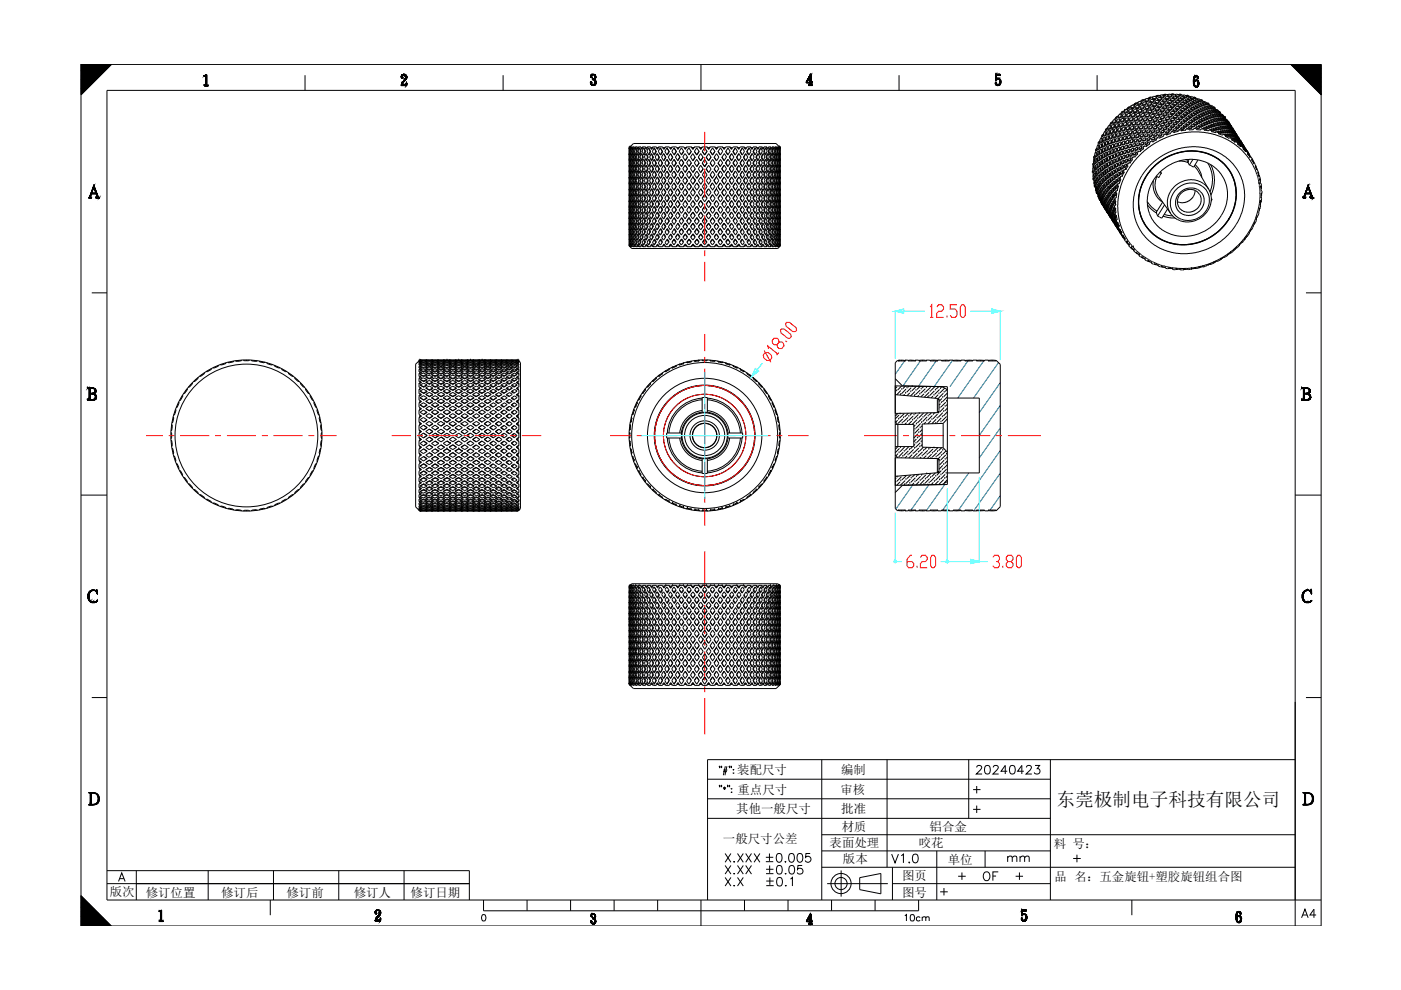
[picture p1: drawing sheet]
<svg xmlns="http://www.w3.org/2000/svg" width="297mm" height="210mm" viewBox="0 0 297 210" stroke-linecap="round" stroke-linejoin="round" font-family="sans-serif">
<defs><g id="words">
<text font-size="5.3" x="207.4" y="188">OF</text>
<g font-size="4.9">
<text x="206" y="165.5">20240423</text>
<text x="188" y="184.2">V1.0</text>
<text x="152.8" y="186.6">X.XX</text>
<text x="152.8" y="189.1">X.X</text>
<text x="163.7" y="186.6">0.05</text>
<text x="163.7" y="189.1">0.1</text>
<text x="275.2" y="195.8">A4</text>
</g>
<g font-size="4.4">
<text x="205.3" y="173.6">+</text>
<text x="205.3" y="169.3">+</text>
<text x="202.1" y="187.7">+</text>
<text x="214.5" y="187.7">+</text>
<text x="190.9" y="196.5">10cm</text>
</g>
<g font-size="4">
<text x="224" y="170.9">东莞极制电子科技有限公司</text>
<text x="212.7" y="183.8">mm</text>
</g>
<text font-size="3.5" x="152.4" y="168.6">*</text>
<g font-size="2.6">
<text x="156.3" y="164.1">装配尺寸</text>
<text x="178.3" y="164.1">编制</text>
<text x="156.1" y="172.5">其他一般尺寸</text>
<text x="156.4" y="168.3">重点尺寸</text>
<text x="178.2" y="168.3">审核</text>
<text x="178.4" y="172.5">批准</text>
<text x="153.3" y="178.8">一般尺寸公差</text>
<text x="175.9" y="179.6">表面处理</text>
<text x="178.5" y="176.1">材质</text>
<text x="194.8" y="179.6">咬花</text>
<text x="197.1" y="176.1">铝合金</text>
<text x="223.4" y="179.8">料 号：</text>
<text x="178.7" y="183">版本</text>
<text x="200.9" y="183.2">单位</text>
<text x="23.3" y="190.1">版次</text>
<text x="30.9" y="190.1">修订位置</text>
<text x="46.9" y="190.1">修订后</text>
<text x="60.7" y="190.1">修订前</text>
<text x="75" y="190.1">修订人</text>
<text x="87.1" y="190.1">修订日期</text>
<text x="191.2" y="186.6">图页</text>
<text x="191.2" y="190.1">图号</text>
<text x="223.5" y="186.7">品 名：五金旋钮+塑胶旋钮组合图</text>
</g>
</g></defs>
<!-- layer: TEXT -->
<g fill="none" stroke="#000" stroke-width=".21">
<path d="M43.3 16h.1M43.3 16h.2M43.3 16.1l.3 .1M43.3 16v.1M43.3 18.1h.1M43.3 18.2h.8M43.3 18.1h.2M43.3 18.2l.1-.1-.1 .1M43.3 18.1v.1M43.4 16l-.1 .1M43.4 16.1l.2-.2-.2 .2M43.4 18.1l-.1 .1"/>
<path d="M43.5 18.2l.3-.3zM43.5 18.1l-.2 .1M43.5 18.1l-.1 .1M43.5 16l-.2 .1M43.5 16.1l.3-.3zM43.5 16.2l.3-.3zM43.5 15.9v.1M43.5 18.1h.1M43.6 15.9l-.2 .2M43.6 16.2l.2-.2-.2 .3M43.6 16.5l.2-.3-.2 .3M43.6 16.6l.2-.2z"/>
<path d="M43.6 16.8l.2-.2-.2 .4M43.6 17.1l.2-.2-.2 .2M43.6 17.3l.2-.3zM43.6 17.4l.2-.2-.2 .4M43.6 17.7l.2-.2-.2 .3M43.6 16.2l-.1 1.9M43.7 18.2l.2-.1-.1 .1M43.7 15.8h.1v2.3h.3M43.7 15.8v.1M43.7 15.8l-.2 .1M43.8 15.8l-.3 .3M43.8 15.9l-.3 .3"/>
<path d="M43.8 15.9l-.2 .3M43.8 16.1l-.2 .3M43.8 16.2l-.2 .2M43.8 16.2l-.2 .3M43.8 16.3l-.2 .2M43.8 16.3l-.2 .3 .2-.2M43.8 16.5l-.2 .2M43.8 16.5l-.2 .3 .2-.3M43.8 16.7l-.2 .3M43.8 16.8l-.2 .2M43.8 16.8l-.2 .3M43.8 16.9l-.2 .3"/>
<path d="M43.8 17l-.2 .2M43.8 17l-.2 .3M43.8 17.1l-.2 .2M43.8 17.1l-.2 .3 .2-.2M43.8 17.4l-.2 .2M43.8 17.4l-.2 .3M43.8 17.5l-.2 .2M43.8 17.6l-.2 .2M43.8 17.8l-.4 .4M43.8 18l-.3 .2 .3-.3-.3 .3M43.8 18.1l-.1 .1M43.8 18.2l.2-.1-.2 .1"/>
<path d="M43.8 17.6l-.3 .4 .3-.2M43.8 17.8l-.3 .3M43.9 18.1l-.1 .1zM43.9 18.2l.1-.1-.1 .1M43.9 18.1l-.1 .1M44 18.1l-.1 .1M44 18.2l.1-.1-.1 .1M44 18.1l-.1 .1zM44.1 18.1l-.1 .1M44.1 18.2h.1M44.1 18.1v.1M44.1 18.1h.1"/>
<path d="M85 16.3l.1 .1M85.1 18l.2-.2-.2 .2M85.1 18.1l.2-.2-.2 .2M85.1 16.4v.1M85.1 17.9l.2-.2-.2 .2M85.1 18.1l.3-.2-.3 .2M85.1 16.1l-.1 .2M85.1 16.5l.1 .1M85.1 16.5l.2-.1-.1 .2M85.2 17.8l-.2 .3h1.2M85.2 16.6h.1M85.2 18.1l.3-.2-.3 .2"/>
<path d="M85.2 15.9l-.1 .2M85.2 16.2l.1 .1M85.2 16.1l-.1 .2M85.2 16.2l-.1 .2M85.2 16.2l-.2 .1M85.2 17.9l-.1 .2zM85.2 16.1v.1M85.2 17.6v.2M85.2 17.9h.8M85.2 16.1l-.2 .2M85.3 17.5h.1M85.3 15.8l-.2 .2 .2-.2"/>
<path d="M85.3 17.6l.9-1-.9 1M85.3 17.9l-.2 .2M85.3 18.1l.2-.2-.2 .2M85.3 15.8l-.1 .1M85.3 16.3l-.2 .1M85.3 15.8h.1M85.3 17.5l-.1 .1M85.3 16.3l.1 .1M85.3 15.9h-.1M85.3 16.3l-.2 .2M85.3 17.5l.9-.9-.9 .9M85.3 17.7l-.2 .2 .3-.2"/>
<path d="M85.3 17.7l-.2 .3 .2-.2M85.3 18.1l.3-.2-.2 .2M85.3 17.8l-.2 .2M85.3 17.4v.1M85.3 16.6h.1M85.4 15.8l-.3 .3M85.4 16.6h.1M85.4 17.6l-.3 .3M85.4 18.1l.2-.2-.2 .2M85.4 16.4l-.3 .2M85.4 16.4l-.2 .2M85.4 15.9l-.2 .2"/>
<path d="M85.4 16.4v.1M85.4 16.6h-.2M85.4 17.6l-.1 .1M85.4 17.3l.8-.8-.9 .9M85.4 17.6l-.3 .3 .3-.3M85.4 17.9l-.2 .2M85.4 18.1l.3-.2-.3 .2M85.4 16.5l-.2 .1M85.4 16.5l-.1 .1M85.4 16.5v.1M85.5 15.8l-.4 .4 .4-.5-.1 .2M85.5 17.6l-.3 .2"/>
<path d="M85.5 17.9l-.3 .2M85.5 18.1l.2-.2-.2 .2M85.5 17.2l.8-.7-.8 .8M85.5 17.4l-.3 .4 .3-.3M85.5 17.9l-.2 .2M85.5 17.3l-.2 .1M85.5 15.9h-.1M85.5 15.9h.2M85.5 17.2l.8-.7-.8 .7M85.5 18.1l.3-.2-.3 .2M85.5 17.4l-.3 .4M85.6 18.1l.2-.2-.2 .2"/>
<path d="M85.6 17.1l.7-.6-.7 .6M85.6 15.7l-.2 .1M85.6 15.7h.2M85.6 15.7l-.2 .2M85.6 15.7l-.1 .2M85.7 17l.6-.6-.6 .6M85.7 17.3l-.5 .5 .4-.5M85.7 17.9l-.2 .2M85.7 15.7l-.2 .2M85.7 15.9h.1M85.8 16.9l.5-.5-.6 .6M85.8 17.9l-.3 .2"/>
<path d="M85.8 16.8l.5-.4-.5 .4M85.8 17.9l-.2 .2zM85.8 15.7l-.3 .2M85.8 15.7l.1 .1M85.8 15.7l-.1 .2M85.8 15.9l.2 .1M85.8 15.8l-.1 .1M85.9 16.7l.4-.4-.4 .4M85.9 15.8l-.1 .1M85.9 17.9l-.2 .2M85.9 16.6l.4-.3-.4 .3M85.9 17.9l-.3 .2"/>
<path d="M85.9 15.8l.1 .1M85.9 16.7l-.1 .1M86 16.5l.3-.3-.3 .3M86 16.5l.3-.3zM86 16.6l.3-.4-.3 .4M86 15.8l-.2 .1M86 17l-.6 .6M86 17.9l-.2 .2M86 16v.4M86 16.6l-.1 .1M86 15.8l-.1 .1M86 16.2l.2-.2z"/>
<path d="M86 16.4l.3-.2-.3 .2M86 15.8l-.1 .2M86 16.9v.1M86 16.4v.2M86 15.9v.1M86 16.8l-.8 .9 .9-.9-.9 .9 .8-.7M86 16.9l-.8 .8 .8-.8M86 15.9l-.1 .1M86 15.9l.2 .1M86.1 17.9h.1M86.1 15.9l-.1 .2zM86.1 18.1l.1-.1-.1 .1"/>
<path d="M86.1 17.9h-.1M86.1 15.9l-.1 .2M86.1 16l-.1 .2 .2-.2M86.1 17.8v.1M86.1 16.7l-.9 .9M86.2 16l-.2 .3M86.2 16.7l-1 .9M86.2 17.6h.1M86.2 16.7l-.2 .2M86.2 16v.7M86.2 17.6l-.1 .2M86.2 16.5l-.7 .8 .8-.8"/>
<path d="M86.2 16.6l-.9 .9 .9-.9M86.2 17.9l-.2 .2M86.2 18l-.2 .1M86.2 18.1h.1M86.3 16.1l-.3 .2M86.3 16.2l-.3 .2M86.3 17.7l-.5 .4M86.3 17.8l-.4 .3M86.3 17.9l-.4 .2M86.3 16.3l-.8 1M86.3 17.6l-.2 .2M86.3 17.6l-.2 .2 .2-.1"/>
<path d="M86.3 17.6l-.1 .5M86.3 16.4l-.5 .5M86.3 17.6l-.1 .1M125.2 17.6h.1M125.2 17.6v.2M125.2 17.4h.1M125.2 17.5v.1M125.2 17.8l.1 .1M125.2 16.2v.1M125.2 17.4v.1M125.2 16.3l.1 .1M125.3 16.4h.1"/>
<path d="M125.3 17.9l.1 .1M125.3 16h.1M125.3 16.5l.2-.3-.2 .3M125.3 17.3l-.1 .2M125.3 17.9h.1l-.1 .1M125.3 16l-.1 .2M125.3 16.4l.1 .1M125.3 17.3l-.1 .1M125.3 18l.2-.1-.1 .1M125.3 17.3h.1M125.4 15.9h.1M125.4 16l-.1 .2"/>
<path d="M125.4 16.1l-.2 .1M125.4 16.1l-.2 .2M125.4 16.1l-.1 .2 .1-.1M125.4 16.5l.1-.2-.1 .2M125.4 17.3l-.2 .3M125.4 17.8l-.1 .1M125.4 17.9h-.1M125.4 15.9l-.1 .1M125.4 18l.1 .1M125.4 17.3l.1 .1M125.4 17.9h.1M125.4 16.1v.1"/>
<path d="M125.4 16.2h.1M125.4 17.6v.3M125.4 15.9h-.1M125.4 16.2l-.1 .1M125.4 16.2l-.1 .2M125.4 17.3l-.2 .3 .3-.2M125.4 17.4l-.2 .2M125.4 16.5h.1M125.4 16.2l.1 .1M125.5 16.2l-.2 .2M125.5 17.4l-.3 .3M125.5 17.4l-.3 .3 .3-.3"/>
<path d="M125.5 17.6l-.2 .3M125.5 17.4v.1M125.5 15.8l-.2 .1M125.5 15.8h.1M125.5 17.9h.1M125.5 16.3l-.1 .2M125.5 16.4v.1M125.5 17.5l-.3 .3M125.5 17.5l-.3 .3 .3-.2M125.5 15.8l-.1 .1M125.5 17.5v.1M125.5 17.9l.1 .1"/>
<path d="M125.5 15.8l-.2 .2M125.5 16.3v.1M125.5 18.1h.1M125.5 16.3l-.2 .2M125.5 16.4l-.1 .1M125.5 18l-.1 .1M125.6 16.8h.1M125.6 16.8v.1M125.6 18l-.1 .1M125.6 15.9l-.2 .2M125.6 15.8h-.1M125.6 16.9h.1"/>
<path d="M125.6 18h.1M125.6 15.7l-.3 .4M125.6 18.1h.2M125.7 15.7l-.2 .2M125.7 18l-.2 .1M125.7 18.1l.2-.1-.1 .1M125.7 18h.1M125.7 15.9h.1M125.7 15.7h.2M125.7 16.9l.3 .1M125.7 15.7l-.5 .5M125.7 16.8l-.1 .1"/>
<path d="M125.7 15.9h-.1M125.7 15.7l-.1 .1M125.8 15.9h.1M125.8 15.7l-.2 .2M125.8 16.8l-.2 .1M125.8 18l-.2 .1M125.8 18.1h.1M125.8 18.1l.6-.5zM125.8 18h-.1M125.8 15.7l-.1 .2M125.8 18l-.1 .1M125.8 18h.1"/>
<path d="M125.9 15.7l-.1 .2M125.9 16.7l-.2 .2 .2-.1M125.9 15.9h.1M125.9 16.9h.1M125.9 15.7v.2M125.9 16.7l-.2 .2M125.9 16.9l-.1 .1M125.9 15.7l.2 .1M125.9 16.9h.2M126 18.1l.4-.3-.4 .3M126 15.9l.1 .6M126 17h.1"/>
<path d="M126 16.6l.4-.3-.6 .6M126 17l.1-.1v.1M126 17.9l-.2 .2M126.1 16.1l.2-.2-.2 .2 .2-.2-.2 .4M126.1 18.1l.2-.2-.2 .2M126.1 15.8l-.2 .1M126.1 15.8l-.1 .1M126.1 16.9l-.1 .1M126.1 15.8l.3 .4M126.1 16.9h.1M126.1 17v.2M126.1 17.8l-.1 .1"/>
<path d="M126.1 16.5l-.1 .2-.4 .1M126.1 17.7l.3-.3-.3 .4M126.1 18.1h-.3M126.1 17.2v.1M126.1 15.9h-.1M126.1 18l.2-.1-.2 .1M126.1 17.4l.3-.1-.3 .3M126.1 17.3v.3M126.1 17.6v.2M126.2 16.9l-.2 .1M126.2 16.9l.1 .1M126.2 15.9l-.2 .1"/>
<path d="M126.2 17l-.1 .1M126.3 17h.1M126.3 16.6l-.2 .2M126.3 17l-.2 .2M126.3 17l.1 .1M126.3 16.5l-.5 .5M126.3 17.8l-.3 .3 .4-.3M126.3 17.8l-.3 .3M126.3 16.1l-.2 .3M126.3 16.1l-.2 .2M126.3 16.2l-.2 .2M126.3 16.5l-.3 .3 .3-.3"/>
<path d="M126.3 16.5l-.4 .3M126.3 16.5l-.4 .5 .2-.1M126.3 16.5l-.2 .3M126.3 17l-.2 .3M126.4 17.6l-.5 .5zM126.4 17.7l-.5 .4M126.4 16.2v.2M126.4 16.2l-.3 .2M126.4 16.2l-.3 .3M126.4 16.2l-.3 .4M126.4 16.3l-.3 .3M126.4 16.4l-.6 .5"/>
<path d="M126.4 17.1l-.3 .2M126.4 17.2l-.3 .2M126.4 17.1v.5M126.4 16.4l-.1 .1M126.4 17.6l-.6 .5 .6-.6-.4 .4M126.4 17.3l-.3 .3M126.4 17.3l-.3 .4M126.4 17.5l-.3 .3M126.4 17.5l-.3 .4M126.4 17.6l-.3 .5M170.9 17.6h.8v.3l.2-.3-.2 .3M170.9 17.4l.4-.4-.3 .4"/>
<path d="M170.9 17.4v.2M171.1 17.5h.6M171.1 17.5l-.2 .1M171.1 17.4l-.2 .2M171.1 17.5l-.1 .1 .1-.1M171.1 17.3l-.2 .3M171.2 17.5l-.1 .1M171.2 17.2l-.3 .3 .2-.2M171.3 17.5l-.1 .1M171.3 17.6l.1-.1-.1 .1M171.3 17l-.4 .4M171.4 16.9l-.4 .4"/>
<path d="M171.4 17l-.4 .3M171.4 18h.1M171.4 18.1h.1M171.4 18.1h.8M171.4 18v.1M171.4 18h.2M171.5 16.4l.4-.5-.4 .5M171.5 17.5l-.1 .1M171.5 16.7l-.4 .4M171.5 16.3l.4-.4-.3 .4M171.5 18l-.1 .1M171.5 16.6l-.3 .3"/>
<path d="M171.6 16.5l-.5 .7 .3-.4M171.6 17.5l-.2 .1M171.6 16.5l-.3 .3M171.6 18l-.1 .1M171.6 18l.3-.3-.3 .4M171.6 18l-.2 .1M171.6 16.1l.3-.3-.3 .4M171.6 16.4l-.3 .4M171.7 16l.2-.2-.2 .2M171.7 17.6l.2-.3-.2 .3M171.7 18.1l.2-.2-.2 .2M171.7 16.3l-.3 .3 .2-.3"/>
<path d="M171.7 18l-.2 .1M171.7 15.9l.2-.1-.2 .1M171.7 17.5l.2-.3-.3 .4 .3-.3-.3 .3 .3-.3-.3 .3h-.2M171.7 17.8l.3-.3-.3 .3M171.7 16.4l.2-.3-.7 .7M171.7 16.2v1.3M171.7 16.2l-.6 1.3M171.8 15.8h.1M171.8 15.8v.1M171.8 18.1l.2-.1-.1 .1M171.8 15.8l-.9 1.6M171.9 15.8l-.2 .2"/>
<path d="M171.9 15.8l-.3 .4M171.9 15.9l-.4 .4M171.9 15.9l-.4 .6M171.9 16l-.5 .5M171.9 17.4l-.2 .3 .2-.3M171.9 17.5l-.2 .3 .3-.3M171.9 17.7l-.3 .4M171.9 17.9l-.2 .2zM171.9 17.9l-.1 .2M171.9 18.1l.2-.1-.2 .1M171.9 16l-.2 .2M171.9 16.2l-.2 .2"/>
<path d="M171.9 16.2l-.2 .3M171.9 16.4l-.2 .2M171.9 16.5l-.2 .4M171.9 16.7l-.2 .5 .2-.3M171.9 17l-.2 .3M171.9 17.2l-.2 .2M171.9 17.1l-.2 .4M171.9 17.7l-.4 .4M171.9 17.8l-.3 .3 .3-.3M171.9 17.6h.3M171.9 15.8v1.7M171.9 17.6v.3"/>
<path d="M171.9 17.5h.3M171.9 16l-.2 .3M171.9 16.1l-.2 .2M171.9 16.3l-.2 .3M171.9 16.5l-.2 .2M171.9 17.6l-.2 .3M171.9 17.9l-.2 .2M171.9 17.9l.1 .1M172 18l-.1 .1M172 18.1l.2-.1-.2 .1M172 18h.1M172 18h.2"/>
<path d="M172.1 18l-.1 .1zM172.1 18.1l.1-.1-.1 .1M172.1 18l-.1 .1M172.1 17.5l-.1 .1M172.2 18l-.1 .1M172.2 17.5l-.2 .1 .2-.1M172.2 18.1h.1M172.2 17.6h.1M172.2 18.1h-.1M172.2 18h.1M172.2 17.5h.1M172.2 17.5l-.1 .1"/>
<path d="M172.2 17.5v.1M172.2 18v.1M211 17.7h.1M211 17.6h.1M211 17.9l.1 .1M211 17.7l.3-.1-.3 .3M211.1 17l.4-.4-.4 .4M211.1 17h.1M211.1 16.5l.1-.1-.1 .3 .1-.2M211.1 17.9l.1-.1-.1 .2M211.1 15.7h.1M211.1 18l.1-.1-.1 .1"/>
<path d="M211.1 15.7h1M211.1 18l.1 .1M211.1 15.7v1.3M211.1 17.5h.1M211.1 15.7v.2l.1-.2M211.1 17l.1-.1v.1M211.1 17.5l-.1 .4M211.1 17.5h.2M211.1 17.5l-.1 .2M211.1 18l.2-.1-.1 .2M211.2 16.8h.1M211.2 18.1h.1"/>
<path d="M211.2 17h.1M211.2 17.9l.1 .1M211.2 18.1h.2M211.2 15.9v.9M211.2 16l-.1 .1M211.2 16l-.1 .2M211.2 16l-.1 .2 .1-.1M211.2 16.2l-.1 .1M211.2 16.2l-.1 .2M211.2 16.3l-.1 .1M211.2 16.3l-.1 .2M211.2 16.4l-.1 .1"/>
<path d="M211.2 16.6l-.1 .2M211.2 16.7l-.1 .2M211.2 16.7l-.1 .1M211.2 16.8l-.1 .1M211.2 15.7l-.1 .2M211.2 17.9l-.1 .1M211.3 17.7h.1M211.3 15.7l-.2 .2zM211.3 17.5v.1M211.3 17.7l-.2 .3M211.3 17.5l-.3 .3M211.3 17.6l-.2 .3"/>
<path d="M211.3 17.6v.1M211.3 16.8l-.2 .2M211.3 18h.1M211.3 17.6l-.3 .3M211.3 18l-.1 .1M211.4 16.7l-.3 .2 .1-.2M211.4 16.7l-.2 .1M211.4 18l-.1 .1M211.4 15.7l-.3 .4 .3-.4-.3 .2M211.4 15.7l-.3 .4 .1-.1M211.4 16.6l-.3 .4 .3-.3M211.4 16.7l.2-.1-.2 .1"/>
<path d="M211.4 18.1h.3M211.4 18h.3M211.4 16.7h.3l.2 .2M211.4 16.7l-.1 .1M211.4 16.6v.1M211.4 15.7l-.2 .2M211.4 15.7l-.2 .2 .3-.2M211.5 18h.1M211.5 16.6l-.4 .4M211.5 15.7l-.2 .2M211.5 16.6l-.1 .2M211.5 18l-.1 .1"/>
<path d="M211.6 16.7h.1M211.6 16.6h-.2M211.6 16.6l-.2 .1M211.6 16.6h.2M211.6 18l-.2 .1M211.6 16.6l-.1 .1 .2-.1M211.6 16.7l.1-.1zM211.6 15.7l-.2 .2 .3-.2-.2 .2M211.6 15.9l.3-.2-.2 .2M211.7 16.7l.1-.1zM211.7 18l-.2 .1 .2-.1M211.8 16.6l-.1 .1 .1-.1"/>
<path d="M211.8 16.6h.1M211.8 16.8l.1-.1-.1 .1M211.8 17.9l.4-.4-.6 .6 .6-.6-.6 .6 .6-.5-.6 .5 .1-.1M211.8 18.1l.3-.3zM211.8 15.7l-.3 .2M211.9 17.9h.1M211.9 18.1h.1M211.9 16.6l-.2 .1zM211.9 16.6l-.1 .2M211.9 18.1l.2-.2-.2 .2M211.9 16.6l.1 .1M211.9 17.9l-.2 .1"/>
<path d="M211.9 18.1h-.2M211.9 16.9l.1-.2-.1 .2M211.9 17.8l.3-.3-.3 .4M211.9 16.9v.1M211.9 17.8v.1M211.9 17v.6M211.9 17.6v.2M212 16.7l.1 .1M212 18l-.1 .1M212 15.9h.1M212 16.7l-.1 .2M212 18h-.1"/>
<path d="M212 15.7l-.2 .2M212.1 15.7v.2h-.9M212.1 16.8v.1M212.1 15.9h-.2M212.1 15.7l-.4 .2M212.1 15.7l-.2 .2 .2-.1M212.1 15.8l-.2 .1M212.1 16.8l-.2 .2M212.1 16.7l-.2 .2M212.1 16.8l-.2 .1M212.1 17.9l-.2 .2M212.1 17.7l-.4 .4"/>
<path d="M212.1 17.8l-.3 .3M212.1 16.9l-.2 .2M212.1 16.9h.1M212.2 16.9l-.3 .3M212.2 16.9v.1M212.2 16.9l-.3 .2M212.2 17l-.3 .1M212.2 17.6l-.6 .5 .6-.5M212.2 17l-.3 .4M212.2 17v.6M212.2 17.6l-.2 .4M212.2 17l-.3 .2"/>
<path d="M212.2 17.2l-.3 .4M212.2 17.3l-.3 .4M212.2 17.4l-.3 .4M253 17.3h.1M253 16.8v1M253 17.8l.1 .2M253 17.8l.3-.3-.2 .4M253.1 16.5l.5-.4-.5 .4M253.1 16.7l-.1 .1M253.1 16.5v.2M253.1 18v.1M253.1 16.4l.4-.3-.4 .4"/>
<path d="M253.1 18.1l.1 .2M253.1 16.3l.3-.2-.3 .2M253.1 18.2l.2-.2-.1 .2M253.2 18.3l.1 .1M253.2 16.3l-.1 .2M253.2 18.3l.2-.2-.2 .2M253.2 18.3l.2-.1-.1 .2M253.3 16.2h.1M253.3 16.2h-.1M253.3 16.7v.5M253.3 17.3v.6M253.3 18.4h.1"/>
<path d="M253.3 17.9l.1 .4M253.3 16.2l-.1 .1M253.3 16.6l-.3 .3M253.3 16.7l-.3 .3M253.3 16.8l-.3 .3M253.3 16.9l-.3 .4M253.3 17l-.3 .3 .3-.2M253.3 17.4l-.3 .2M253.3 17.4l-.3 .3M253.3 17.7l-.2 .3M253.3 17.8l-.2 .3M253.3 17.9l-.2 .2"/>
<path d="M253.3 16.5v.2M253.3 16.5l-.3 .2M253.3 16.5l-.3 .3M253.3 16.6l-.3 .2M253.3 17.9l-.2 .1M253.4 16.1l-.2 .2M253.4 17.1l-.4 .3M253.4 16.3l-.1 .2M253.4 17.1h.1M253.4 16.3l-.3 .4M253.4 16.4l-.4 .3M253.4 17.1l-.4 .4"/>
<path d="M253.4 16.1l-.3 .3M253.4 18.4l.1 .1M253.4 16.2v.1M253.4 18.3l.2 .1M253.4 17l-.4 .5M253.4 18.3l-.1 .1M253.4 18.3v.1M253.5 16.2l.1-.1-.2 .1M253.5 17l-.5 .5M253.5 18.3l-.1 .1M253.5 18.5l.2-.2-.1 .2M253.5 16.2h-.1"/>
<path d="M253.5 18.5h.1M253.6 16.1l-.5 .5 .5-.5-.5 .5 .3-.3M253.6 18.4h-.2M253.6 17l-.6 .6M253.6 17l-.2 .2M253.6 18.4l-.1 .1M253.6 16.2h.1M253.6 17.1h.1M253.6 17l-.2 .1M253.6 17.1l-.2 .1M253.6 17h.1M253.6 17.1h.2"/>
<path d="M253.6 16.2l.3 .1M253.6 16.2h-.1M253.7 17h.2M253.7 17l-.2 .1M253.7 18.3l-.1 .1M253.7 18.4h.2M253.7 18.4l-.1 .1M253.7 17l-.1 .1M253.8 17.1l.1 .2M253.8 16.1l-.3 .1M253.8 16.1l-.2 .1M253.8 16.1l-.1 .1 .1-.1"/>
<path d="M253.8 17l-.2 .1M253.8 18.2l.4-.3-.6 .6M253.8 18.4l.3-.2-.3 .2M253.8 16.5v.2M253.8 16.7h.1M253.8 18.2l-.2 .3M253.8 17l-.1 .1M253.9 16.4h.1M253.9 18.4l.2-.2-.2 .2M253.9 16.1l-.6 .1M253.9 16.1v.1M253.9 17.3v.1"/>
<path d="M253.9 16.4l-.1 .1M253.9 18.1l-.1 .1M253.9 18.1l.3-.2-.3 .3M253.9 16.1l-.2 .1M253.9 17l-.2 .1M253.9 17l-.1 .1M253.9 17.4v.5M253.9 16.3v.1M253.9 18v.1M253.9 16.1l-.1 .1M253.9 17l-.1 .2M253.9 18l.3-.3-.3 .3"/>
<path d="M253.9 18l.3-.2-.4 .4M253.9 17h.1M253.9 16.7h.1M253.9 17l.1 .1M253.9 17.9v.1M253.9 16.2l.1 .1M253.9 16.2v.1l.1-.1M253.9 17v.3M254 16.2l-.1 .1M254 16.2l-.1 .2M254 18.2l-.1 .2 .1-.1M254 17.1l.1 .2"/>
<path d="M254 16.3l.1 .1M254 18.3l-.1 .1M254 16.3l-.2 .2M254 16.3l-.2 .3 .3-.2M254 17.1l-.1 .2M254.1 16.6h.1M254.1 16.5l-.2 .2M254.1 16.3l-.3 .3M254.1 16.6l-.2 .1M254.1 16.4v.2M254.1 17.2l-.2 .1M254.1 17.3h.1"/>
<path d="M254.1 18.1l-.4 .3M254.1 18.1l-.3 .3M254.1 17.3l.1 .2M254.1 18.1l-.1 .2M254.1 17.3l-.2 .1M254.1 17.3l-.2 .2M254.1 17.3l-.2 .2 .3-.2M254.2 17.9l-.6 .6zM254.2 18l-.5 .5 .4-.4M254.2 17.3l-.3 .3M254.2 17.4l-.3 .3M254.2 17.5l-.3 .2"/>
<path d="M254.2 17.9l-.3 .3M254.2 17.6h.1M254.2 17.5l-.1 .6M254.2 17.5l-.3 .4M254.2 17.6l-.3 .3 .3-.3M19.6 40l.2-.2-.2 .3M19.8 39.7l.2-.2-.3 .3M19.8 40l-.2 .2M19.8 39.6l.2-.2-.2 .3M19.8 39.9l-.2 .2M19.8 39.7l-.1 .2M19.9 39.3h.1"/>
<path d="M19.9 39.7l.4 1.3h-.9zM19.9 39.7l-.2 .2M19.9 39.3v.1M19.9 39.4h.1M19.9 39.3l-.7 2M19.9 39.3l.9 2.3M20 39.4l-.2 .1M20 39.4l-.2 .3M20 39.5l-.3 .4M20 39.6l-.1 .1M20.1 39.6l-.2 .1M20.1 39.6l-.2 .2"/>
<path d="M20.1 39.6l-.2 .2 .2-.1M20.1 39.7l-.2 .2M20.1 39.7l-.1 .2 .1-.1M20.1 39.9l-.1 .2 .2-.2M20.1 39.9l-.1 .1M20.2 39.9l-.2 .2M20.2 40l-.1 .2M277.2 39.7l.2-.2-.3 .3M277.2 39.7l.2-.3-.2 .3M277.2 39.9l-.2 .3M277.3 39.5l.1-.1-.1 .1M277.3 39.6l.1-.2-.1 .2"/>
<path d="M277.3 39.8l-.2 .3 .1-.2M277.3 39.9l-.2 .1M277.3 39.4h.1M277.3 39.7l-.2 .2M277.4 39.3h.1M277.4 39.4h.1M277.4 39.3l.8 2.3M277.4 39.3l-.8 2M277.4 39.4l-.2 .2M277.4 39.5l-.3 .4M277.5 39.6l-.4 .3M277.5 39.6l-.2 .1"/>
<path d="M277.5 39.6l-.1 .2 .1-.2M277.5 39.7l-.1 .2 .2-.1-.2 .1 .2-.1M277.5 39.7l-.1 .2M277.6 39.8l-.2 .2M277.6 39.9l-.2 .2M277.6 39.9l-.1 .2M277.6 39.9l-.1 .3 .2-.2M277.6 40l-.1 .1M18.8 41.9h.1M18.9 41.9l-.1 .1M18.9 42l.3-.4-.3 .4M19 41.8l.2-.3-.4 .5"/>
<path d="M19.1 41.5l-.1 .2M19.2 41.7h.1M19.2 41.7l-.2 .3 .2-.2-.1 .2M19.2 41.7v.2M19.2 41.3h.1M19.2 41.3l-.1 .2M19.2 41.9h.1M19.2 41.6l-.4 .4M19.2 41.9l-.1 .1 .1-.1M19.2 41.6v.1M19.2 41.9v.1l.1-.1M19.2 41.9h.2"/>
<path d="M19.3 41.3l-.3 .3M19.3 41.3l-.6 .7M19.3 41.4l-.3 .2M19.3 40.8l.2-.2-.2 .3M19.3 41.2l-.2 .3M19.4 41.1l-.3 .3M19.4 41.2l-.3 .2M19.4 41.9l-.2 .1M19.4 41.9l-.1 .1M19.4 41.9h.1M19.4 41h.1M19.4 41.9l-.7 .1"/>
<path d="M19.4 40.9l-.2 .2M19.4 41l-.2 .1M19.4 41l-.2 .2M19.5 40.5l.2-.2-.2 .2M19.5 41l-.3 .3M19.5 40.7l-.2 .3M19.5 40.8l-.3 .4M19.5 40.8l-.2 .2M19.5 41l-.3 .3 .3-.3M19.5 40.7l-.2 .2M19.6 40.5l-.2 .3 .2-.3M19.6 40.5l-.2 .2"/>
<path d="M19.6 40.4l-.2 .2M19.6 41l-.1 .1 .2-.1M19.7 40.2l-.2 .1M19.7 40.2l-.2 .4M19.7 41l-.2 .1 .3-.1-.1 .1M19.8 40l-.3 .3M19.8 40.1l-.3 .1M19.9 41.1l.2-.1-.2 .1M19.9 41l-.1 .1M20 41l-.2 .1M20.1 41l-.1 .1M20.2 40.1l-.1 .2"/>
<path d="M20.3 41.9h.1M20.3 40.2l-.2 .1M20.3 40.2l-.2 .2M20.3 40.2l-.2 .2 .2-.1M20.3 40.8l.1-.1-.1 .2M20.3 41.9v.1M20.3 40.2l-.1 .4M20.3 40.4l-.1 .1M20.3 41.1l.3-.2-.2 .2M20.3 40.5l-.1 .1M20.4 41.1l.2-.1-.2 .2M20.4 40.6h-.2"/>
<path d="M20.4 40.6l-.1 .2M20.4 41.1h-1l-.2 .5M20.4 41.1l.2 .7M20.4 41.2l.2-.2zM20.4 41.3l.2-.2zM20.4 42l.4-.4-.3 .4M20.4 40.7l-.1 .1M20.5 40.8l-.3 .3M20.5 41.3l.1-.1zM20.5 41.4l.1-.2-.1 .2M20.5 40.8l-.4 .3 .4-.3-.2 .1M20.5 40.7l-.2 .2"/>
<path d="M20.5 41.9l-.2 .1M20.5 40.9l-.3 .2M20.5 40.9l-.2 .2M20.5 41.6l.2-.2-.2 .2M20.5 42l.3-.4-.2 .4M20.5 42l.3-.3-.3 .3M20.6 41.6l.1-.2-.1 .2M20.6 42l.3-.3-.3 .3M20.6 41.7l.2-.2-.5 .5M20.6 41.1l-.2 .2M20.6 42l.3-.3zM20.6 41.2l-.2 .1"/>
<path d="M20.7 41.3l-.2 .2 .2-.2M20.7 41.3l-.2 .2zM20.7 41.3l-.2 .3 .2-.2M20.7 42l.2-.2-.2 .2M20.8 41.6l-.4 .4M20.8 42l.1-.2-.1 .2M20.8 41.6l.1 .2M20.9 41.8l-.2 .2M20.9 41.8l-.1 .2M20.9 41.8l.2 .1M20.9 41.8v.2M20.9 42l.1-.1-.1 .1"/>
<path d="M21 42l.1-.1-.1 .1M21 41.9l-.1 .1M21.1 41.9h.1M21.1 41.9v.1M21.1 41.9l-.8 .1M276.2 41.9h.1M276.2 41.9v.1M276.5 41.5l-.3 .5M276.6 41.7h.1M276.6 41.7l-.3 .3M276.6 41.7l-.2 .3M276.6 41.7l.1 .2"/>
<path d="M276.6 41.3h.1M276.6 41.8l-.1 .2 .2-.1M276.6 41.6l-.3 .4M276.6 41.8l-.1 .2 .2-.2M276.6 41.3l-.1 .2M276.6 41.6v.1M276.7 41.9h.1M276.7 41.5l-.5 .5M276.7 41.5l-.3 .2M276.7 41.9l-.1 .1M276.7 41.3l-.2 .3 .2-.2M276.7 41.4l-.2 .2"/>
<path d="M276.8 41.3l-.3 .3M276.8 41.3l-.3 .2M276.8 40.7l.2-.2-.2 .3M276.8 40.8l.2-.2-.2 .3M276.8 41.2l-.3 .3M276.8 41h.1M276.8 41.9h.1M276.8 41h1M276.8 41.9l-.6 .1M276.8 41l.5-1.3 .5 1.3M276.8 40.7l.3-.3-.3 .3M276.8 41.9l-.1 .1"/>
<path d="M276.8 41.9v.1M276.9 40.8l-.2 .4M276.9 40.9l-.3 .3M276.9 40.9l-.2 .2M276.9 41l-.3 .3M276.9 40.7l-.1 .2M276.9 40.8l-.2 .2M276.9 41l-.3 .4M277 40.2l.2-.1-.2 .2M277 40.7l-.2 .1M277 41l-.1 .1M277 41.1l.2-.1-.1 .1"/>
<path d="M277.1 40.5l-.3 .1M277.1 40.2l-.2 .2M277.1 40.2l-.2 .3 .2-.2M277.1 40.3l-.2 .2M277.1 41l-.1 .1M277.2 40.1l-.3 .3M277.3 41l-.1 .1M277.4 41l-.1 .1 .2-.1M277.5 41l-.1 .1M277.6 40.4l.1-.2-.1 .3M277.7 40.1l-.2 .2M277.7 41l-.2 .1"/>
<path d="M277.7 40.2l-.2 .1M277.7 40.2l-.1 .2M277.7 40.8l.2-.1-.2 .2M277.7 41.9h.1M277.7 41.9v.1M277.7 41.9h.2M277.7 40.9l.2-.1-.3 .3M277.7 41l-.1 .1M277.8 40.4l-.2 .1M277.8 40.3l-.2 .1M277.8 40.4l-.2 .2M277.8 40.4l-.1 .2"/>
<path d="M277.8 41.1l.2-.1-.2 .2M277.8 41.1h-1l-.2 .5M277.8 41.1l.2 .7M277.8 40.5l-.1 .1M277.8 40.5l-.1 .2M277.9 41.4l.2-.2-.2 .2M277.9 42l.3-.4-.3 .4M277.9 40.8l-.1 .2M277.9 40.8l-.3 .3M277.9 40.8l-.2 .3M277.9 40.9l-.2 .2M277.9 40.9l-.1 .2"/>
<path d="M277.9 41.5l.2-.2zM278 41.6l.2-.2zM278 42l.3-.3zM278 41.1l-.1 .1M278 41.1l-.1 .2M278.1 41.1l-.2 .2M278.1 41.2l-.2 .1M278.1 42l.2-.3-.2 .3M278.1 41.3l-.2 .2 .2-.2M278.2 41.4l-.2 .2 .2-.1M278.2 41.3l-.3 .3M278.2 41.6l-.4 .4 .4-.4-.4 .4 .1-.1"/>
<path d="M278.2 41.5l-.5 .5M278.2 41.6l-.2 .1M278.2 41.6l.3 .3M278.2 41.6l-.3 .4M278.3 41.8l-.1 .2 .1-.2-.1 .2 .2-.2-.1 .2M278.3 42l.2-.1-.2 .1M278.4 41.9l-.1 .1M278.5 41.9l-.1 .1M278.5 41.9h.1M278.6 41.9l-.1 .1M278.6 41.9l-.9 .1M18.5 82.2h.1"/>
<path d="M18.5 82.3h.1M18.5 84.8h.1M18.5 84.8v.1M18.5 84.9h1.2M18.5 82.2h1.3M18.5 82.3h.2M18.6 82.2h.1M18.6 82.3l.2-.1-.1 .1M18.6 84.8l-.1 .1M18.7 82.3l.1-.1-.1 .1M18.7 84.9l.4-.5-.4 .5M18.7 84.8l-.2 .1"/>
<path d="M18.7 84.7l-.1 .2M18.7 84.7l-.2 .1M18.7 82.3l.1 .1M18.7 82.3l.2-.1zM18.8 84.7l-.1 .2M18.8 82.2l-.1 .1M18.8 82.4l.2-.2-.2 .2M18.8 84.7l.3-.3-.4 .5M18.8 84.7h.1M18.8 82.4h.1M18.8 84.7h-.1M18.8 82.4l.1 .1"/>
<path d="M18.9 82.5l.3-.3zM18.9 82.5l.3-.3-.3 .4M18.9 82.2l-.1 .1M18.9 84.5l.2-.3-.2 .3M18.9 84.6l-.1 .1M18.9 82.5v.1M18.9 82.2l-.1 .2M18.9 84.4h.1M18.9 82.6v1.8M18.9 82.6l.2-.2-.2 .4M18.9 83.1l.2-.2-.2 .3M18.9 83.2l.2-.2-.2 .3"/>
<path d="M18.9 84l.2-.3-.2 .3M18.9 84.1l.2-.3-.2 .4M18.9 84.4v.2M19 82.2l-.1 .2M19.1 82.2l-.2 .3M19.1 83.5l.1-.1-.3 .3M19.1 82.4v2.1M19.1 82.4l-.2 .2M19.1 82.5l-.2 .2M19.1 82.6l-.2 .2M19.1 82.6l-.2 .4 .2-.3M19.1 82.8l-.2 .3"/>
<path d="M19.1 83l-.2 .3M19.1 83.3l-.2 .2 .2-.4-.2 .3M19.1 83.3l-.2 .3M19.1 83.5l-.2 .2M19.1 83.6l-.2 .2M19.1 83.6l-.2 .3M19.1 84.1l-.2 .3M19.1 84l-.2 .3 .2-.3M19.1 84.2l-.2 .2M19.1 84.3l-.3 .4M19.1 84.3l-.2 .2M19.1 84.6l-.2 .3"/>
<path d="M19.1 84.4l-.3 .3M19.1 84.5l-.4 .4 .4-.4M19.1 84.6l-.2 .3 .3-.3M19.1 83.5h.3M19.1 84.5l.1 .2M19.1 82.4h.1M19.2 83.4l-.3 .2 .2-.2h.4M19.2 83.4l-.3 .3M19.2 84.7l-.2 .2M19.2 84.7h.1M19.2 82.4h.1M19.2 84.7l-.1 .2"/>
<path d="M19.2 82.2l-.3 .4 .4-.4M19.2 84.7l-.1 .2 .2-.2M19.2 84.7h.2M19.3 82.2l-.4 .4M19.3 82.2l-.1 .2M19.3 82.3l.1-.1-.2 .2M19.3 83.4l-.2 .1M19.3 82.3l.2-.1-.1 .1M19.3 83.4l-.1 .1 .3-.1M19.3 84.7l-.1 .2M19.4 83.5l.2-.1-.1 .1M19.4 84.7l-.1 .2"/>
<path d="M19.4 83.5l.1 .1M19.4 84.7h.2M19.4 82.3l-.2 .1M19.4 82.3l.1 .1M19.4 84.7l-.2 .2M19.4 84.7l-.1 .2 .2-.2M19.5 84.7l-.1 .2 .1-.2M19.5 83.4l-.2 .1M19.5 82.2l-.1 .1M19.5 83.6h.2M19.5 82.4h.2M19.6 82.2l-.2 .2"/>
<path d="M19.6 82.2l-.1 .2M19.6 83.3l-.2 .2M19.6 84.7l-.1 .2M19.6 84.9l.3-.2-.2 .2M19.7 82.2l-.2 .2M19.7 83.3l-.2 .3 .3-.3M19.7 84.7l-.1 .2M19.7 83.6h.1M19.7 82.2l-.1 .2 .2-.2M19.7 83.3l-.2 .3M19.7 82.4h.1M19.7 83.3l-.2 .1"/>
<path d="M19.8 82.4l.1-.1-.1 .1M19.8 83.6h.1M19.8 82.2l-.1 .2M19.8 83.3l-.2 .3M19.8 84.8l.7-.6zM19.8 83.6l.3 .2M19.8 82.4l.1 .1M19.8 82.2l.2 .1M19.9 82.5l.1-.2-.1 .2M19.9 83.5l.4-.5-.5 .6M19.9 83.5l-.1 .1M19.9 83.5h.2"/>
<path d="M19.9 84.7l-.2 .2M19.9 84.7h-.3M19.9 82.5l.2 .1M20 82.3l-.2 .1M20 83.3l-.3 .3M20 83.5l-.2 .1M20 84.6l-.2 .3 .2-.3M20 82.3l.2 .1M20 83.4l.3-.3-.3 .3M20 83.5l-.1 .1M20 84.6l-.1 .1M20 83.3h-.3"/>
<path d="M20 83.4l-.1 .1M20.1 83.5l.1 .1M20.1 84.8l-.4 .1M20.1 82.6v.1M20.1 84.5l.4-.4-.7 .7M20.1 82.3l-.2 .2M20.1 82.7l.2-.2-.2 .2M20.1 83.5l-.1 .2 .2-.1M20.1 84.5l.4-.4-.4 .4M20.1 83.8l.1 .3M20.1 84.5l-.1 .1M20.1 82.7v.1"/>
<path d="M20.1 82.4l-.1 .1M20.1 82.4l-.1 .1 .2-.1M20.1 82.8v.2M20.1 83.3l-.1 .1M20.1 83v.2M20.2 82.4l-.2 .2M20.2 82.5l-.1 .1M20.2 82.4l.1 .1M20.2 84.1h.1M20.2 83.3h.1M20.2 83.6l-.1 .2M20.2 84.1l.2-.2-.2 .3"/>
<path d="M20.2 83.6l.2 .2M20.2 84.1v.2M20.3 82.5l-.2 .2M20.3 83.6l-.2 .2M20.3 82.5v.1M20.3 82.6l-.2 .2M20.3 83.1l-.2 .3M20.3 83.2l-.2 .1M20.3 83.1l-.1 .2M20.3 82.6l.1 .2M20.3 82.6l-.2 .2 .2-.1M20.3 82.7l-.2 .2"/>
<path d="M20.3 82.7l-.2 .3M20.3 82.9l-.5 .7M20.3 84.6l-.2 .2M20.4 82.9l-.7 .7zM20.4 82.8l-.3 .2M20.4 82.8l-.7 .8M20.4 82.8l-.3 .3 .3-.2M20.4 82.9l-.3 .3M20.4 83.8l-.3 .1 .2-.2-.2 .1M20.4 83.8l-.2 .3M20.4 83.8l.1 .2M20.4 82.8v.1"/>
<path d="M20.4 82.9l-.1 .2M20.4 84.4l-.3 .4M20.4 84.4l-.2 .3M20.4 84.4l-.1 .3M20.5 84.2l-.6 .6zM20.5 84.3l-.6 .5zM20.5 84.3l-.5 .5M20.5 84.3l-.4 .5M20.5 83.9l-.3 .3M20.5 84l-.3 .3M20.5 84l-.3 .4v-.1M20.5 84v.3"/>
<path d="M20.5 84.3l-.1 .1M276 82.2h.1M276 82.3h.1M276 84.8h.1M276 84.9h1.2M276 82.2h1.3M276 84.8v.1M276 82.3h.2M276 82.2v.1M276.1 82.3l.1-.1-.1 .1M276.1 84.8l-.1 .1M276.1 82.3l.2-.1-.2 .1"/>
<path d="M276.1 84.7l-.1 .2 .2-.2M276.1 84.7l-.1 .1M276.2 82.2l-.2 .1M276.2 82.3l.1-.1zM276.2 82.3l.1 .1M276.2 82.2l-.1 .1M276.2 84.7l-.2 .2M276.2 84.7l-.1 .2M276.3 82.2l-.1 .1M276.3 82.4l.2-.2-.2 .2M276.3 84.7l.2-.3-.4 .5M276.3 84.7h.1"/>
<path d="M276.3 82.4h.1M276.3 84.7h-.2M276.3 82.4v.1M276.3 82.2l-.1 .2zM276.3 82.5l.2-.3zM276.3 84.6v.1M276.3 82.5v.1M276.3 84.4h.1M276.3 82.6v1.8M276.3 83l.2-.3-.2 .3M276.3 84l.2-.3-.2 .3M276.3 84.4v.2"/>
<path d="M276.4 82.2l-.2 .2M276.4 82.2l-.1 .2M276.5 82.2l-.2 .3M276.5 83.4l-.2 .2zM276.5 83.4h.5M276.5 83.5h.3M276.5 84.5l.2 .2M276.5 82.5v2M276.5 82.4l-.2 .2M276.5 82.5l-.2 .1M276.5 82.5l-.2 .3 .2-.3M276.5 82.6l-.2 .4"/>
<path d="M276.5 82.6l-.2 .2M276.5 82.8l-.2 .4 .2-.2M276.5 83l-.2 .3 .2-.3M276.5 83.1l-.2 .3M276.5 83.2l-.2 .3 .2-.3M276.5 83.3l-.2 .3M276.5 83.6l-.2 .2M276.5 83.6l-.2 .3M276.5 84l-.2 .3 .2-.5-.2 .3M276.5 84.1l-.2 .3 .2-.2M276.5 84.3l-.2 .2M276.5 84.2l-.2 .3"/>
<path d="M276.5 84.3l-.2 .4M276.5 84.4l-.2 .3M276.5 84.4l-.4 .5M276.5 84.4l-.3 .5M276.5 84.5l-.2 .4M276.5 84.6l-.2 .3M276.6 82.2l-.3 .3M276.6 82.4h.1M276.6 84.6l-.3 .3M276.6 82.4l-.1 .1M276.6 83.4l-.3 .3M276.6 84.7l-.3 .2"/>
<path d="M276.7 82.2l-.4 .4M276.7 83.4l-.4 .3M276.7 83.4l-.2 .1M276.7 84.7l-.2 .2 .2-.2-.1 .2M276.7 84.7l-.2 .2M276.7 84.7h.1M276.7 83.4l-.4 .4M276.7 82.2l-.1 .2M276.7 82.3l.2-.1-.2 .2M276.8 82.2l-.1 .2M276.8 83.4l-.3 .1M276.8 83.4l-.1 .1"/>
<path d="M276.8 84.7h.3M276.8 82.2l-.2 .2M276.8 82.3l.2-.1-.2 .1M276.8 84.7l-.1 .2M276.8 83.5l.2 .1M276.8 82.3l.2 .1M276.8 82.3l-.2 .1M276.9 84.7l-.1 .2M276.9 83.4l-.1 .1M277 83.6h.1M277 82.4h.1M277 82.2l-.1 .2"/>
<path d="M277 83.4l-.2 .1M277 84.7l-.2 .2M277.1 82.2l-.1 .2M277.1 83.3l-.3 .2M277.1 83.4l-.2 .1M277.1 84.7l-.2 .2M277.1 84.7l-.2 .2 .4-.2-.2 .2M277.1 82.2l-.2 .2M277.1 82.4l.1-.2-.1 .2M277.1 83.6h.1M277.1 83.3l-.2 .3M277.1 82.4h.2"/>
<path d="M277.1 83.3l-.1 .1M277.2 83.6h.1M277.2 83.3l-.1 .3M277.2 84.7l-.1 .2M277.2 84.7h-.1M277.3 82.2l-.2 .2M277.3 83.6l.1-.1-.1 .1M277.3 83.6l.2 .2M277.3 82.2l.1 .1M277.3 82.4l.1 .1M277.3 83.5h.1M277.3 83.5l-.1 .1"/>
<path d="M277.4 83.5h.1M277.4 82.3l-.2 .1M277.4 84.8l.5-.5-.5 .5M277.4 82.3l-.1 .1M277.4 84.6l-.2 .3M277.4 82.3l.1 .1M277.4 82.5l.1 .1M277.4 83.3h-.3M277.4 83.5v.1M277.4 84.6l-.3 .3M277.4 83.4l-.1 .1M277.5 82.3l-.2 .2"/>
<path d="M277.5 83.5l-.2 .1M277.5 84.6l-.3 .3M277.5 84.8l-.3 .1M277.5 84.6l-.3 .1M277.5 82.6v.1M277.5 84.8l.4-.4-.3 .4M277.5 82.3l-.1 .2M277.5 82.4l-.1 .1M277.5 82.7l.2-.2-.1 .2M277.5 83.5l-.1 .2M277.5 83.8l.3-.1-.2 .2M277.5 83.5l.2 .1"/>
<path d="M277.5 83.8l.1 .1M277.5 82.4h.1M277.5 82.7l.1 .1M277.6 84.5l-.1 .1M277.6 83l-.1 .2M277.6 82.8v.2M277.6 82.4l-.2 .1M277.6 82.4l-.1 .2M277.6 83.9l.1 .1M277.6 84.7l-.1 .1M277.6 82.4l.2 .2M277.7 84.1h.1"/>
<path d="M277.7 83.3l-.3 .1M277.7 82.5l-.2 .1M277.7 82.5l-.2 .2M277.7 83.6l-.3 .1M277.7 83.6l-.2 .2M277.7 84l.2-.2-.2 .3M277.7 83.6l.1 .2M277.7 84l-.1 .5M277.7 82.6l-.1 .2M277.8 82.6l-.2 .2 .2-.1M277.8 82.6l-.2 .2M277.8 82.7l-.2 .2"/>
<path d="M277.8 83.1l-.4 .3M277.8 83l-.4 .4M277.8 83.1l-.3 .3M277.8 83.1l-.2 .2M277.8 84.6l-.2 .1M277.8 82.6v.1M277.8 83v.1M277.8 82.7v.1M277.8 82.9l-.7 .7M277.8 84.5l-.1 .2M277.8 82.7l-.2 .3M277.8 82.8l-.2 .2"/>
<path d="M277.8 82.8l-.7 .8M277.8 82.9l-.3 .2M277.8 82.9l-.6 .7M277.8 83l-.6 .6M277.8 83l-.5 .5M277.8 83l-.6 .6 .2-.1M277.8 83.8l-.2 .1M277.8 83.8l-.2 .2M277.8 83.8l-.1 .2M277.8 84.6l-.1 .1M277.8 83.8l.1 .1M277.8 82.9v.1"/>
<path d="M277.8 82.8v.1M277.9 84.4l-.4 .4M277.9 84.4l-.3 .3 .3-.2M277.9 83.8l-.2 .3M277.9 83.9l-.2 .2M277.9 84.4l-.1 .2M277.9 84.3l-.6 .5 .6-.7-.7 .7 .7-.7-.7 .7 .7-.7-.3 .4M277.9 84.3l-.5 .5M277.9 83.9l-.2 .3M277.9 84l-.2 .3M277.9 84l-.3 .4M277.9 84.1l-.3 .4"/>
<path d="M277.9 84v.1M277.9 83.9v.1M277.9 84.3v.1M277.9 84.1v.2M18.6 126.3v.3M18.6 126.6l.1 .1M18.7 126.7l.2-.2-.2 .3M18.7 126.9l.2-.3-.2 .3M18.7 126.9v.3M18.7 126.7v.2M18.7 126.1l-.1 .2M18.7 126v.1"/>
<path d="M18.7 125.8l.8-.7-.8 .8M18.7 127.2l.2 .2M18.8 125.7l.5-.5-.5 .5M18.9 126.4h.1M18.9 126.4l-.3 .2M18.9 126.4l-.2 .3M18.9 126.6l-.2 .2M18.9 126.6l-.2 .3M18.9 126.4v.2M18.9 126.6l.1 .3M18.9 126.2v.2M18.9 126l-.3 .3"/>
<path d="M18.9 126.2l-.3 .3 .3-.4-.3 .3M18.9 126.2l-.3 .4M18.9 126.3l-.3 .3M18.9 126.7l-.2 .2M18.9 127.4l.2 .2M19 125.8l-.3 .4M19 125.9l-.4 .4M19 125.9l-.4 .3M19 126l-.4 .3M19 126.9l-.3 .2 .2-.3-.2 .2M19 126.9l-.3 .3M19 127l-.3 .2"/>
<path d="M19 126.9l.1 .4M19 125.9l-.1 .3M19 125.7l-.3 .4M19 125.8l-.3 .3M19 127l-.2 .2M19 127.1l-.2 .2M19 127.5l.2-.1-.2 .1M19 125.4l-.3 .6M19 127.1l-.2 .2 .2-.1M19 127.2l-.1 .1M19 127.2l-.1 .2M19 125.7v.2"/>
<path d="M19.1 127.6l.2-.1-.2 .1M19.1 125.5l-.4 .5M19.1 125.6l-.4 .4 .3-.3M19.1 127.2l-.2 .2M19.1 127.6l.2 .1M19.1 125.3l-.2 .2M19.1 125.5l-.4 .6 .3-.4M19.1 127.3l-.1 .2M19.1 127.3l.1 .1M19.1 125.3l-.1 .1M19.1 125.5l-.1 .2M19.2 127.3l-.2 .2"/>
<path d="M19.2 125.3l-.3 .3 .3-.3M19.2 127.7l.2-.2zM19.2 127.4l-.2 .1M19.2 125.3h-.1M19.2 125.2l-.4 .4 .4-.3M19.3 125.2l-.6 .6M19.3 127.5l-.1 .2 .2-.2M19.3 127.7l.2-.1-.2 .1M19.3 127.7l.2 .1M19.4 125.2l-.7 .6zM19.4 127.6l-.2 .1M19.5 125.1l-.8 .8 .8-.8-.8 .8 .5-.4"/>
<path d="M19.5 127.8h.6M19.5 125.1l-.3 .2M19.5 127.6l-.1 .1M19.5 125.3l.2-.2-.2 .2M19.5 125.3l-.4 .2M19.5 125.3h.1M19.6 125.1l-.2 .2 .2-.2M19.6 127.6l-.2 .1M19.6 127.7l-.1 .1M19.6 125.1l-.4 .3M19.6 125.1l-.1 .2M19.6 125.2l.2-.1-.1 .1"/>
<path d="M19.6 125.1h.3M19.6 125.1h-.1M19.7 127.8l.1-.1-.1 .1M19.8 127.7l-.3 .1M19.8 127.7l-.2 .1M19.8 127.8l.2-.1zM19.9 127.7h.1M19.9 125.1l-.1 .1 .1-.1M19.9 127.7l-.1 .1M19.9 125.1l-.1 .1 .2-.1M19.9 125.1h.2M20 125.1l-.1 .1"/>
<path d="M20 127.8l.3-.2-.2 .2M20 125.2l-.5 .1M20 125.2l.2 .1M20.1 127.7l-.2 .1M20.1 127.6l-.1 .2 .1-.2M20.1 125.1l-.1 .1M20.1 125.1l.1 .1M20.1 125.3l.2-.1-.1 .1M20.2 125.1l-.1 .2M20.2 127.7l-.1 .1M20.2 125.2h.2M20.2 125.2v.1"/>
<path d="M20.2 125.3l.1 .1M20.3 127.7l.4-.4-.5 .4M20.3 127.5l-.2 .2 .2-.1M20.3 127.7h-.1M20.3 125.4l.2 .2M20.3 125.2l-.1 .1M20.4 127.5l-.3 .2M20.4 125.2l-.2 .1M20.4 127.5l-.2 .2 .2-.2M20.4 125.2h.1M20.4 125.2l-.1 .1M20.4 125.2l-.1 .2"/>
<path d="M20.4 127.6l-.1 .1M20.5 127.5l-.4 .2M20.5 125.6l.1 .2M20.5 125.1h.1M20.6 125.1l-.3 .3M20.6 125.8v-.1v.2M20.6 125.9h.1M20.6 125.8v.2M20.6 127.5l-.1 .1M20.6 127.3h.1M20.6 125.4l-.2 .1 .2-.2-.2 .2M20.6 125.1l-.3 .4"/>
<path d="M20.6 125.4l-.1 .2M20.6 125.5l-.1 .2M20.6 125.5l-.1 .1M20.6 125.6v.2M20.6 125.8v.1M20.6 125.9v.1M20.6 127.3l-.1 .1a.94 .94 0 0 1-1.3 0M20.6 127.5h-.1M20.6 125.1v.8M20.7 127.3l-.4 .4M20.7 127.3l-.3 .3M20.7 127.4l-.3 .2"/>
<path d="M20.7 127.3l-.1 .2M276.1 126.1v.8M276.1 126.1l.4-.4-.4 .4M276.1 126.1l.3-.3-.3 .4M276.1 126.9l.2-.2-.2 .3M276.1 126.9l.1 .1M276.1 126v.1M276.2 127l.1 .3M276.3 125.7l.4-.5-.4 .5M276.3 127.3v.1M276.3 126.4l-.2 .4 .2-.2M276.3 126.4v.2"/>
<path d="M276.3 126.4h.1M276.3 126.1l-.2 .3 .2-.3M276.3 126.1v.3M276.3 126.6l.1 .3M276.3 126l-.2 .4 .2-.3M276.3 126.2l-.2 .3M276.3 126.3l-.2 .3M276.3 126.4l-.2 .2M276.3 126.4l-.2 .3M276.3 126.6l-.2 .2M276.3 126.6l-.2 .3M276.3 126.7l-.2 .3"/>
<path d="M276.3 126.8l-.2 .2M276.3 126.8l-.1 .2M276.3 127.4l.2-.2-.1 .3M276.3 127.4l.2 .2M276.4 125.8l-.3 .4M276.4 125.9l-.3 .3M276.4 126l-.3 .3M276.4 126.9l-.2 .2 .2-.2M276.4 126.9l-.2 .3M276.4 126.9v.2M276.4 127l-.2 .2M276.4 127.1l-.1 .2"/>
<path d="M276.4 127.1l.1 .1M276.5 125.4l-.4 .6M276.5 125.7l-.4 .3M276.5 125.7l-.4 .4M276.5 127.1l-.2 .2M276.5 127.2l-.2 .2 .2-.2M276.5 125.7l-.2 .4M276.5 127.5l.2-.1-.2 .2M276.5 127.2l-.2 .2M276.5 127.6l.4 .2M276.5 127.2l.1 .2M276.6 127.3l-.1 .2"/>
<path d="M276.6 125.3l-.3 .2M276.6 127.7l.2-.2-.2 .2M276.6 127.4l-.1 .1M276.6 127.4l.3 .2M276.7 127.4l-.2 .2M276.7 127.7l.1-.2zM276.7 125.2l-.4 .4M276.7 127.5l-.1 .2 .2-.2M276.7 127.7l.2-.1zM276.8 125.2l-.6 .5 .6-.5M276.8 125.2l-.6 .6M276.8 127.5l-.1 .2"/>
<path d="M276.8 127.7l.2-.1zM276.8 125.2l-.4 .2M276.8 125.1l-.6 .7 .6-.6M276.8 127.7l.2-.1-.2 .1M276.9 125.1l-.7 .7M276.9 127.6l-.1 .1 .1-.1M276.9 127.8l.2-.2-.2 .2M276.9 127.8h.6M276.9 127.6h.1M276.9 125.1l-.7 .8M276.9 125.3h.1M277 125.1l-.9 .8 .5-.4"/>
<path d="M277 127.6l-.2 .1M277 125.1l-.3 .3M277 125.3l.1-.2-.3 .2M277 127.6l-.1 .1M277 125.1l-.2 .2h.1M277 125.1l-.2 .2M277 127.6l.1 .1M277.1 125.1h.3M277.1 125.1l-1 1M277.1 125.1l-.2 .2M277.1 125.1l-.3 .1M277.1 127.7l-.2 .1"/>
<path d="M277.1 125.1l-.1 .2M277.2 125.1l-.2 .1M277.2 127.7l-.2 .1M277.2 127.8l.2-.1-.1 .1M277.2 125.1h.1M277.2 125.1l-.1 .1M277.3 125.1l-.2 .1 .3-.1M277.3 127.7h.1M277.4 127.7l-.3 .1M277.4 125.1l-.1 .1 .1-.1M277.4 125.1l.3 .1M277.4 125.2l-.4 .1"/>
<path d="M277.4 125.2l.2 .1M277.5 125.1l-.1 .1 .1-.1M277.6 127.6l-.3 .2M277.6 125.1l-.2 .1M277.6 125.3l.1-.1v.1M277.6 125.3h.1M277.6 127.6l-.5 .1M277.6 125.1l-.1 .2M277.6 125.1l-.1 .2 .2-.1M277.6 127.7l-.1 .1M277.7 127.6l-.3 .2 .2-.2M277.7 127.7l.4-.4-.4 .4"/>
<path d="M277.7 125.3l.2 .2M277.7 125.2h.1M277.7 127.6l-.2 .2M277.7 127.6h-.1M277.7 127.5l-.2 .2 .2-.1M277.7 127.7l.4-.4-.3 .4M277.8 125.2l-.1 .1M277.8 127.7h-.2M277.8 127.5l-.2 .2M277.8 127.5l-.2 .2 .3-.2M277.8 127.6l.4-.3-.4 .4M277.8 125.2h.1"/>
<path d="M277.8 125.2l-.1 .1 .2-.1M277.9 127.6l.3-.3-.3 .3M277.9 125.2h.1M277.9 125.5v.1M277.9 127.5l-.3 .2 .3-.2M277.9 125.2l-.2 .2M277.9 125.6l.2-.1-.2 .2M277.9 125.6l.1 .2M277.9 125.8l.2-.2-.1 .2M278 125.1h.1M278 125.8v.2M278 125.1l-.3 .3"/>
<path d="M278 125.9v.1M278.1 125.9h.1M278.1 125.1l-.3 .3 .3-.1M278.1 125.1l-.4 .3M278.1 125.3l-.3 .2M278.1 125.3l-.2 .2M278.1 125.3l-.2 .3M278.1 125.5l-.2 .2M278.1 125.7l-.1 .1M278.1 125.7l-.1 .2 .1-.1M278.1 125.9v.1M278.1 127.4l-.1 .1"/>
<path d="M278.1 125.1v.8M278.1 127.3l-.4 .4M278.1 127.4l-.2 .2M278.1 127.3l-.4 .3M278.1 127.3l-.3 .4M278.1 125.9l-.1 .1M18.8 170.7h1.2M18.8 168.1h.2M18.8 170.6h.1M18.9 168.1l.1-.1-.1 .1M18.9 168l-.1 .1M18.9 170.6l-.1 .1"/>
<path d="M19 170.6l-.2 .1M19 168.1l.1 .1M19 170.5l-.2 .2M19 168l-.1 .1M19.1 170.5h.1M19.1 168l-.1 .1M19.1 170.5l-.1 .1M19.1 168.2v.1M19.1 170.3h.1M19.1 168.3v2.1M19.1 169.7l.3-.3-.3 .3M19.1 170.2l.3-.2-.3 .3"/>
<path d="M19.1 170.4v.1M19.2 168l-.2 .2M19.2 168l-.1 .2M19.3 170.7l.2-.2-.2 .2M19.3 168l-.2 .3M19.4 168.2l-.3 .2 .4-.4-.4 .4M19.4 168.2v2.2M19.4 168.3l-.3 .3M19.4 168.3l-.3 .5 .3-.2M19.4 168.6l-.3 .3M19.4 168.7l-.3 .2M19.4 168.8l-.3 .2"/>
<path d="M19.4 168.8l-.3 .3M19.4 168.9l-.3 .3M19.4 169l-.3 .3 .3-.2M19.4 169.1l-.3 .3M19.4 169.2l-.3 .3 .3-.2M19.4 169.4l-.3 .2M19.4 169.5l-.3 .3M19.4 169.6l-.3 .3 .3-.2M19.4 169.7l-.3 .3M19.4 169.8l-.3 .2M19.4 169.9l-.3 .2M19.4 169.9l-.3 .3"/>
<path d="M19.4 170.1l-.3 .2M19.4 170.1l-.3 .3M19.4 170.2l-.5 .5M19.4 170.3l-.4 .4M19.4 170.4l-.3 .3M19.4 170.4v.1M19.4 168.2h.1M19.4 170.5h.1M19.4 170.5l-.2 .2M19.4 170.5h.4M19.5 168l-.4 .3M19.5 170.5l-.1 .2 .2-.2"/>
<path d="M19.5 168l-.1 .2M19.5 168.2h-.1M19.5 168.2h.3M19.6 168l-.1 .2M19.7 170.5l-.2 .2M19.7 168l-.2 .2M19.8 168l-.2 .2M19.8 168.2l.1-.2-.1 .2M19.8 170.5l-.2 .2M19.8 168l-.1 .2M19.8 168.2h.2M19.9 170.5l-.2 .2 .1-.2"/>
<path d="M19.9 170.5l-.1 .2M19.9 170.5h-.1M19.9 170.5h.2M20 168.2l.1-.1-.1 .1M20 168l-.2 .2M20 170.5l-.2 .2M20 168.2l.6 .3M20.1 168.1l-.2 .1M20.1 168l-1.3 .1M20.1 168l.1 .1M20.1 170.6l-.1 .1M20.1 170.5l-.2 .2"/>
<path d="M20.2 168.1l-.2 .1M20.2 170.4l-.2 .3M20.2 168.1l.3 .1M20.2 168.1l-.1 .1 .1-.1M20.3 168.3l.1-.1-.1 .1M20.3 170.4l-.3 .2M20.3 168.2l-.2 .1M20.3 170.4l-.2 .2M20.5 168.2l-.2 .1M20.5 168.2l.1 .1M20.5 168.2l-.1 .2 .2-.1M20.6 168.5v.1"/>
<path d="M20.6 168.3h.1M20.6 168.3l-.2 .1M20.6 170.4l-.5 .2M20.6 168.6l.1 .2M20.6 168.3l-.1 .2M20.6 168.7l.3-.1-.2 .1M20.7 168.3l-.2 .2M20.7 168.4l-.1 .1M20.7 168.4l.1 .1M20.7 168.8l.1 .2M20.7 168.3v.1M20.7 168.4l-.1 .2"/>
<path d="M20.8 169v.4M20.8 168.4l-.2 .2M20.8 169l.2-.2-.2 .2M20.8 170.3l-.2 .1M20.8 169.5l-.2 .6M20.8 170.2h.1M20.8 168.5l-.2 .2M20.8 169.4v.1M20.8 168.5l.1 .1M20.9 168.6l-.2 .2M20.9 168.6v.1M20.9 168.6l-.2 .2 .2-.1"/>
<path d="M20.9 170.1l-.4 .4M20.9 168.7l.2 1M20.9 168.7l-.2 .2M20.9 170l-.5 .5M21 168.8l-.2 .3M21 169.9l-.7 .7M21 170l-.7 .5M21 168.9l-.2 .4M21 169.7l-.9 .9M21 169.8l-.8 .8M21 169.8l-.4 .6M21.1 169.1l-.3 .3"/>
<path d="M21.1 169.2l-.3 .3M21.1 169.3l-.3 .3M21.1 169.4l-.3 .3M21.1 169.4l-.4 .4M21.1 169.5l-.4 .4M21.1 169.6l-.5 .4M21.1 169.7l-1 .8M21.1 169.7l-.1 .1M152.6 162.5h-.1h.1l-.1 .3M153 162.5h-.1l.1 .2-.1 .1M153.3 163.6h.8M153.4 163.3h.8"/>
<path d="M153.8 162.5l-.4 1.9M154.1 162.5l-.4 1.9M154.7 162.5h-.1h.1l-.1 .3M155.1 162.5h-.1l.1 .2-.1 .1M155.4 163.2h.2zM155.4 163.9h.2zM276.2 168.1l.3 .1M276.3 168l-.1 .1M276.3 170.6h-.1M276.3 170.6l-.1 .1M276.4 168l-.1 .1M276.5 168l-.1 .1"/>
<path d="M276.5 170.5h.1M276.5 170.5l-.3 .2M276.5 168.2v.1M276.5 168v.2l.1-.2M276.5 168.3l.1 2M276.5 168.4l.4-.4-.4 .4M276.5 170.4v.1M276.6 170.3h.1M276.6 169.1l.2-.2-.2 .2M276.6 170.3l.2-.3-.3 .3M276.6 170.3l-.1 .1M276.7 168l-.2 .2"/>
<path d="M276.8 168l-.3 .3M276.8 168.2h.1M276.8 168.2v2.2M276.8 168.2l-.2 .3M276.8 168.3l-.2 .3M276.8 168.4l-.2 .3M276.8 168.5l-.2 .2M276.8 168.5l-.2 .3M276.8 168.6l-.2 .2M276.8 168.6l-.2 .3M276.8 168.7l-.2 .3M276.8 168.8l-.2 .2"/>
<path d="M276.8 168.9l-.2 .3M276.8 169l-.2 .3M276.8 169.1l-.2 .3M276.8 169.2l-.2 .2M276.8 169.2l-.2 .3M276.8 169.3l-.2 .3M276.8 169.4l-.2 .3M276.8 169.5l-.2 .3M276.8 169.6l-.2 .3 .2-.2M276.8 169.7l-.2 .3M276.8 169.8l-.2 .2M276.8 169.8l-.2 .3"/>
<path d="M276.8 169.9l-.2 .3M276.8 170.1l-.3 .3M276.8 170.2l-.3 .2M276.8 170.2l-.5 .5 .1-.2M276.8 170.3l-.4 .4M276.8 170.4l-.3 .3M276.8 170.4l-.2 .3M276.8 170.4v.1M276.8 168l-.3 .3 .4-.3M276.8 170.5h.1M276.8 170.5l-.2 .2M276.8 170.5h.2"/>
<path d="M276.9 168.2l.2-.2-.1 .2M276.9 170.5l-.2 .2 .2-.2M277 170.5h.2M277 168.2h.4M277 170.5l-.2 .2M277 168.2h-.2M277 168l-.2 .2M277 170.5l-.1 .2M277.1 168l-.1 .2M277.1 170.5l-.2 .2M277.2 168l-.1 .2M277.2 170.5l-.2 .2"/>
<path d="M277.3 168l-.2 .2 .3-.2M277.3 170.5l-.2 .2M277.4 170.5l-.2 .2M277.4 170.5h-.2M277.4 170.5l-.1 .2M277.4 168l-.1 .2M277.4 168.2l.2 .1M277.5 168.1l-.1 .1M277.5 170.6l-1.3 .1M277.6 168.1l-.1 .1M277.6 170.5l-.3 .2M277.6 170.5h-.2"/>
<path d="M277.6 168.1h-1.4M277.6 168.1l-.2 .1M277.6 168.1h.2M277.6 168.3h.1M277.7 168.1l-.2 .1M277.7 170.4l-.3 .3M277.7 168.1l-.1 .1M277.7 170.4l-.2 .2M277.7 168.3h.1M277.7 168.1l-.1 .2M277.8 168.1l-.1 .2M277.8 170.4l-.3 .2"/>
<path d="M277.8 168.1l.1 .1M277.8 170.3l-.2 .2M277.8 168.3l.3 .3M277.9 168.2l-.2 .1M277.9 168.2l.1 .1M277.9 168.2l-.1 .1M277.9 170.5l-.4 .1M278 168.3h-.2M278 168.3l-.1 .1M278 168.3l-.1 .1 .1-.1M278 168.3l.2 .2M278.1 168.3l-.2 .2"/>
<path d="M278.1 168.6l.1 .4M278.2 168.4l-.2 .2M278.2 170.3l-.3 .2M278.2 169.7l-.1 .4M278.2 169v.2M278.2 170.2h.1M278.2 169.2v.3M278.2 168.5l-.1 .2M278.2 169.4l.3-.2-.3 .3M278.2 169.5v.2M278.2 168.5l.1 .1M278.3 168.6l-.2 .1"/>
<path d="M278.3 168.6l-.2 .2M278.3 168.6l-.1 .2M278.3 170.1l-.4 .4M278.3 168.6l.2 .3M278.4 168.6l-.2 .3M278.4 170l-.5 .5M278.4 168.7l-.2 .2M278.4 168.8l-.2 .2M278.4 169.9l-.7 .7M278.4 170l-.6 .5M278.4 170l-.2 .3M278.5 168.9l-.3 .2"/>
<path d="M278.5 168.9l-.3 .3M278.5 169.7l-.9 .9 .9-.8M278.5 169.8l-.8 .8M278.5 169.8l-.1 .2M278.5 168.9v.1M278.5 169v.7M278.5 169l-.3 .4M278.5 169l-.3 .2M278.5 169.3l-.3 .3M278.5 169.2l-.3 .4M278.5 169.4l-.3 .3M278.5 169.5l-.3 .4"/>
<path d="M278.5 169.4l-.3 .4M278.5 169.6l-.4 .4M278.5 169.7l-.7 .6M278.5 169.7v.1M25.1 186.9l.7-1.8 .7 1.8M25.4 186.3h.9M33.7 193.2h.1M33.7 193.3h.3M33.7 193.2v.1M33.8 193.3l.1-.1-.1 .1M33.8 195.3h.1M33.8 195.3v.1"/>
<path d="M33.8 195.4l.1-.1-.1 .1M33.8 195.4h.8M33.8 193.2l-.1 .1M33.9 193.2l-.2 .1M33.9 195.4l.4-.4-.4 .4M33.9 193.2h-.2M33.9 195.3l-.1 .1M33.9 195.3v.1M34 193.3l.3-.3-.3 .3M34 195.4l.3-.3-.3 .3M34 195.3l-.1 .1M34 195.2l-.1 .2"/>
<path d="M34 193.3v.1M34 193.4l.3-.3zM34 193.5l.3-.2-.3 .2M34 193.7l.3-.3zM34 194.1l.3-.2-.3 .3M34 194.3l.3-.2zM34 194.8l.3-.3-.3 .3M34 194.9l.3-.2zM34 195l.3-.2-.3 .2M34 195.2l.3-.2-.4 .4 .4-.4-.4 .4 .4-.4zM34 193.4v1.8M34 195.2l-.1 .1"/>
<path d="M34.1 193.1l-.2 .2M34.1 193.1l-.2 .1M34.2 193l-.3 .3 .2-.3M34.2 195.4l.1-.1zM34.2 193h.1M34.2 193l-.1 .1M34.2 193l-.3 .3M34.3 193l-.3 .3M34.3 193.2l-.3 .2M34.3 193.3l-.3 .3M34.3 193.4l-.3 .3 .3-.3M34.3 193.5l-.3 .2"/>
<path d="M34.3 193.5l-.3 .3M34.3 193.6l-.3 .4M34.3 193.8l-.3 .2M34.3 193.8l-.3 .3M34.3 193.9l-.3 .2M34.3 194l-.3 .2M34.3 194l-.3 .3 .3-.3M34.3 194.1l-.3 .3M34.3 194.2l-.3 .3M34.3 194.3l-.3 .3M34.3 194.4l-.3 .3M34.3 194.5l-.3 .2"/>
<path d="M34.3 194.6l-.3 .2M34.3 194.6l-.3 .3 .3-.2M34.3 195.1l-.3 .3M34.3 195.1l-.3 .3 .3-.2M34.3 194.8l-.3 .2M34.3 194.8l-.3 .3M34.3 194.9l-.3 .3M34.3 193v2.1M34.3 195.1v.2M34.3 195.2l-.2 .2M34.3 195.3l-.1 .1M34.3 195.4l.1-.1-.1 .1"/>
<path d="M34.3 195.3h.3M34.4 195.4l.1-.1-.1 .1M34.4 195.3l-.1 .1M34.4 195.3v.1M34.4 195.4l.2-.1-.2 .1M34.6 195.3l-.1 .1 .1-.1M34.6 195.4h-.1M34.6 195.4h.1M34.6 195.3h.1M34.6 195.3v.1M79.5 193.3l.5-.4-.5 .5 .5-.5-.5 .5 .2-.1M79.5 195.3l.3-.2-.3 .2"/>
<path d="M79.5 195.3h1.2M79.5 195.2v.1M79.5 193.6l.1 .1M79.6 193.2l.2-.2-.2 .2M79.6 195.3l.2-.2-.2 .2M79.6 193.7l.2-.2-.2 .2M79.6 193.2l-.1 .4M79.6 193.7h.1M79.6 193.2h.1M79.6 195l.3-.2-.3 .3M79.6 195.3l.3-.2-.3 .2M79.6 194.9l-.1 .3"/>
<path d="M79.7 195.3l.3-.2-.3 .2M79.7 193.4l-.2 .1M79.7 193.4l-.2 .2M79.7 193.3v.1M79.7 193.4v.1M79.7 194.8l-.1 .1M79.7 193.4l-.2 .3M79.7 195.1h.8l-.3 .2M79.7 193.5h.1M79.7 193v.1M79.7 194.7l1-.9-.9 .9M79.7 195l-.2 .2"/>
<path d="M79.7 195.1l-.2 .2 .2-.2M79.7 195.1l-.2 .2M79.7 194.7h.1M79.7 193.5l-.1 .2M79.7 194.7v.1M79.7 193.5l.1 .1M79.8 195l-.2 .1M79.8 195.1l-.2 .2M79.8 195.3l.2-.2-.2 .2M79.8 193l-.2 .2M79.8 194.9l-.1 .2M79.8 193.7h.1"/>
<path d="M79.8 194.8l-.2 .3 .3-.3M79.8 194.9l-.2 .2M79.8 193.1h.1M79.8 193.1l-.3 .3 .2-.1M79.8 193.5l-.2 .2M79.8 193.6l-.1 .1M79.8 193.6l-.2 .1M79.8 193.6l-.1 .2 .2-.2M79.8 193.6l.1 .1M79.8 193h.1M79.9 193l-.3 .3M79.9 195.3l.2-.2-.2 .2"/>
<path d="M79.9 193.7l-.1 .1M79.9 193.7h-.3M79.9 194.8l-.1 .1M79.9 193.7h-.1M79.9 192.9l-.3 .4M79.9 194.7l-.3 .3 .3-.3M79.9 195.3l.3-.2-.3 .2M79.9 194.7v.1M80 194.4l.7-.7-.7 .7M80 194.4l.7-.7-.8 .8M80 194.6l-.4 .4 .4-.3M80 195.3l.2-.2-.2 .2"/>
<path d="M80 194.4l-.1 .1M80 194.6l-.4 .4 .4-.4M80 195.1l-.2 .2M80 195.3l.2-.2zM80 194.6l-.1 .1M80 194.3l.7-.7-.7 .7M80 195.3l.3-.2-.3 .2M80 192.9l-.2 .2M80 192.9l-.1 .2M80.1 195.1l-.3 .2M80.1 195.3l.2-.2-.2 .2M80.1 192.9l-.2 .2"/>
<path d="M80.1 193l-.3 .1M80.1 192.9l-.3 .1M80.1 193h.1M80.1 192.9h.1M80.1 194.2l.6-.6-.6 .7M80.1 195.1l-.2 .2M80.1 194.2l-.1 .2M80.1 192.9l-.1 .2M80.2 194.1l.5-.5-.5 .6M80.2 192.9l-.2 .1M80.2 192.9l-.1 .1M80.2 193l.1-.1-.1 .2"/>
<path d="M80.2 193l.1 .1M80.2 194l.5-.5-.5 .6M80.2 195.1l-.2 .2M80.2 192.9h.2M80.3 194l.4-.5-.4 .5M80.3 194l-.2 .2M80.3 193.1l.1 .1M80.3 192.9l-.1 .2M80.3 195.1l-.2 .2M80.4 193.8l.3-.4-.3 .4M80.4 192.9l-.1 .2M80.4 193.8l-.1 .2"/>
<path d="M80.4 192.9l.1 .1M80.4 193.7l.3-.3-.3 .4M80.4 194.1l-.7 .8 .4-.5M80.4 195.3l.3-.2-.2 .2M80.4 193l-.1 .1M80.4 195.1l-.3 .2M80.4 193.7v.1M80.4 193.2l.1 .4M80.5 193.5l.2-.2-.2 .2M80.5 193.6l.2-.3-.2 .3M80.5 193.7l.2-.3-.2 .3M80.5 193l-.2 .2 .2-.2"/>
<path d="M80.5 195.1l-.3 .2M80.5 193.6l-.1 .1M80.5 193l.1 .2M80.5 193.1l-.1 .1M80.5 195l.2-.1-.4 .4M80.5 195.3l.2-.1zM80.5 195l-.3 .3M80.5 195h.1M80.6 193.1l-.2 .1M80.6 193.9l-.9 .9M80.6 194l-1 .9M80.6 195l.1-.2-.1 .2"/>
<path d="M80.6 194.9v.1M80.6 193.2h-.1M80.6 193.2l-.1 .2 .2-.2M80.6 194.7h.1M80.6 194.8v.1M80.6 194.7h.2M80.6 193.2l.1 .1M80.7 193.3l-.2 .1M80.7 193.7l-.9 .9M80.7 195.1l-.2 .2 .2-.2M80.7 195.2v.1M80.7 195.3h.1"/>
<path d="M80.7 193.7l-.8 .8M80.7 194.7h.1M80.7 193.3l-.2 .2M80.7 193.4l-.3 .3M80.7 193.7l-1 1.1 1-1M80.7 194.9l-.4 .4 .4-.3M80.7 195l-.3 .3M80.7 194.7l-.1 .1h.2M80.7 194.8l-.1 .1M80.7 193.3l.1 .2M80.8 193.5l-.4 .3M80.8 193.5l-.3 .5-.8 .9 .8-.9-.5 .6"/>
<path d="M80.8 193.5l-.5 .5M80.8 194.7l-.2 .2M80.8 194.7l-.1 .6M102.3 194a.67 .67 0 0 1 .8 .5 .67 .67 0 0 1-.5 .8l-.3-.1-.2-.5zM125.3 195.4h.1M125.3 195.6v.1M125.3 194l.3-.2-.3 .2M125.3 194.1l.3-.4-.3 .4M125.3 194.1v.2M125.3 195.7l.1 .1M125.3 194.3v.1M125.3 194l.2-.2-.2 .2"/>
<path d="M125.3 194h.1M125.3 195.2v.4M125.3 194.4h.1M125.3 194v.1M125.4 195.2h.1M125.4 195.2l-.1 .1M125.4 193.9h.1M125.4 194l-.1 .2 .1-.2M125.4 194.1l-.1 .2M125.4 195.2l-.1 .2M125.4 195.6l.1-.2-.2 .3M125.4 195.5l-.1 .2"/>
<path d="M125.4 195.6l-.1 .1M125.4 195.6l-.1 .1h.1M125.4 195.2l.1 .1M125.4 194v.1M125.4 195.6v.1M125.4 195.7h.1M125.4 195.8l.1 .1M125.4 194.1l.1 .1M125.5 194.2h.1M125.5 194.2v.1M125.5 194.1l-.2 .2M125.5 194.2l-.2 .1"/>
<path d="M125.5 194.2l-.2 .2M125.5 195.7l-.1 .1M125.5 193.8l-.1 .1M125.5 193.8l-.2 .2M125.5 195.7h.1M125.5 193.8h.1M125.5 193.9l.2-.2-.1 .2M125.5 195.3l-.2 .1M125.5 195.2l-.2 .3M125.5 195.3l-.2 .3M125.5 195.7v.2M125.5 195.9h.1"/>
<path d="M125.5 195.3v.1M125.5 195.7l.3 .1M125.5 194.3v.1M125.5 194.3l-.1 .1M125.5 195.4l-.2 .2M125.5 195.4l-.2 .3M125.5 195.9h.2M125.5 194.3h.1M125.5 193.9l-.1 .1M125.6 193.8l-.3 .3 .3-.3M125.6 194.7h.1M125.6 194.7h.2"/>
<path d="M125.6 194.7v.1M125.6 194.8h.1M125.6 195.8l-.1 .1M125.6 194.8h.2M125.7 193.7l-.4 .4M125.7 193.7l-.2 .3M125.7 193.9l.1-.2v.2M125.7 195.9h.1M125.7 194.7l-.1 .1M125.7 195.8l-.2 .1M125.8 195.8h.1M125.8 193.9h.1"/>
<path d="M125.8 193.7l-.3 .2M125.8 194.7l-.2 .1M125.8 193.7h.1M125.8 193.7l-.2 .1M125.8 193.7l-.1 .2M125.8 195.8l-.2 .1M125.8 195.8l-.1 .1M125.8 195.8v.1M125.8 194.8l.3 .2v.5M125.9 195.9l.4-.4-.4 .4M125.9 194.7l-.2 .1 .1-.1M125.9 193.9h-.4"/>
<path d="M125.9 193.9h.1M125.9 194.8l.4-.4-.5 .4zM125.9 194.8h.1M125.9 193.7l-.1 .2M125.9 193.8l-.1 .1 .2-.1M125.9 194.6l-.1 .2M125.9 194.8h.2M125.9 195.8h-.1M125.9 193.7l.1 .1M126 193.9l.1-.1zM126 195.9l.3-.3-.3 .3M126 194.6l-.3 .2 .1-.1"/>
<path d="M126 194.6l.3-.3-.5 .5M126 195.9h-.2M126 193.9v.1M126 194l.1-.2-.1 .2M126 194l.2-.1zM126 193.8l-.1 .1M126 193.8l-.1 .1 .2-.1M126 194.8h-.1M126 193.8h.1M126 194l.1 .1M126.1 194l.1-.1-.1 .1M126.1 194.2l.1-.2z"/>
<path d="M126.1 194.2l.2-.2-.2 .3M126.1 194.3h.1M126.1 194.1v.3M126.1 194.8l-.2 .1 .2-.1v.2M126.1 194.8l.1 .1M126.1 194.4l-.1 .2M126.1 193.8l-.1 .2M126.1 193.8l.2 .3M126.2 193.9l-.1 .2zM126.2 194.8l-.1 .2M126.2 194.9l-.1 .1M126.2 194.6l-.3 .2"/>
<path d="M126.2 194l-.1 .1M126.2 194l-.1 .2 .2-.2M126.2 195.7l-.2 .2M126.2 194.6l-.1 .1M126.2 194.9l-.1 .2M126.2 194.9l-.1 .2 .2-.1-.2 .2M126.2 194.9l.1 .2M126.3 194.5l-.4 .3M126.3 195.6l-.3 .3 .3-.3M126.3 194.1v.1M126.3 194.1l-.2 .2M126.3 194.1l-.2 .3"/>
<path d="M126.3 194.3l-.5 .5M126.3 194.4l-.5 .4M126.3 194.5l-.1 .1M126.3 194.4v.1M126.3 194.2l-.2 .2M126.3 194.2l-.3 .3 .3-.2M126.3 194.2l-.2 .3M126.3 195.1l-.2 .2M126.3 195.1l-.2 .3 .2-.3M126.3 195.1l.1 .1M126.3 194.3v.1M126.3 194.2v.1"/>
<path d="M126.4 195.4l-.6 .5 .6-.5-.4 .3 .1-.2M126.4 195.4l-.6 .5M126.4 195.2l-.3 .2M126.4 195.2l-.3 .3M126.4 195.3l-.3 .3M126.4 195.3l-.3 .3 .3-.2M126.4 195.4l-.4 .3M126.4 195.4l-.4 .5M126.4 195.2v.2M153.7 181l1.3 1.8M155 181l-1.3 1.8M156.4 181l1.2 1.8"/>
<path d="M157.6 181l-1.2 1.8M158.1 181l1.2 1.8M159.3 181l-1.2 1.8M159.9 181l1.2 1.8M161.1 181l-1.2 1.8M163.1 181v1.5M164.8 181a.61 .61 0 0 1 .9 .3 .96 .96 0 0 1-.6 1.5 1.23 1.23 0 0 1-.3-1.8zM167.5 181a.61 .61 0 0 1 .8 .3 .97 .97 0 0 1-.5 1.5 1.19 1.19 0 0 1-.3-1.8zM169.2 181a.63 .63 0 0 1 .9 .3 .96 .96 0 0 1-.6 1.5 1.23 1.23 0 0 1-.3-1.8zM171 195.4l.1-.1-.1 .1M171 195.4h.7M171 195.3v.1"/>
<path d="M171.1 195.3h.6M171.1 195.3l-.1 .1M171.1 195.3v.1l.3-.1M171.2 195.2l-.2 .2M171.2 195.1l-.2 .3M171.3 195l-.3 .3M171.3 195.1l-.3 .2M171.4 194.5l.5-.5-.5 .5M171.4 194.8l-.4 .5M171.4 195.3v.1M171.4 195.9h.1M171.4 195.9h.2"/>
<path d="M171.5 194.3l.4-.4-.4 .4M171.5 194.4l.4-.5-.4 .5M171.5 194.4l.4-.4-.5 .5M171.5 194.6l-.3 .4M171.5 194.7l-.4 .4 .2-.2M171.5 195.4l.1-.1v.1M171.5 195.9h-.1M171.5 194.3l.4-.4zM171.5 194.5l-.3 .3M171.5 194.6l-.4 .4M171.5 195.3l-.1 .1 .2-.1M171.6 194.2l.3-.4-.4 .5"/>
<path d="M171.6 195.9h-.2M171.6 194.2l.3-.4-.3 .4M171.6 194.4l-.3 .3M171.6 194.4l-.4 .5M171.6 194.1l.3-.3-.3 .3M171.6 194.3l-.3 .3M171.7 194l.2-.2-.2 .2M171.7 194l.2-.2-.3 .2M171.7 195.4l.2-.2zM171.7 195.5l.2-.3zM171.7 195.5l.2-.2zM171.7 195.6l.2-.3z"/>
<path d="M171.7 195.8l.2-.2-.3 .3 .3-.3zM171.7 194.4l.2-.4-.6 .7M171.7 194.6l.2-.2-.2 .4M171.7 194.8l.2-.2-.2 .5 .2-.3M171.7 195.7l.2-.2-.4 .4M171.7 194.2v1.1M171.7 195.4v.4M171.7 194.2l-.6 1.1M171.7 193.9l.2-.1-.2 .1M171.8 193.8h.1M171.8 181h-.9l-.1 .8a.65 .65 0 0 1 1-.1 .65 .65 0 0 1-.1 1 .65 .65 0 0 1-1-.3M171.8 193.8v.1"/>
<path d="M171.8 193.8l-.8 1.5M171.9 195.9h.3h-.1M171.9 193.8l-.2 .2M171.9 193.8l-.3 .3M171.9 194l-.5 .5M171.9 194l-.5 .6M171.9 194.9l-.3 .5 .3-.3M171.9 195.2l-.3 .2 .3-.3-.2 .2M171.9 195.3l-.2 .3 .3-.3M171.9 195.7l-.3 .2 .3-.2-.1 .2M171.9 195.8l-.1 .1zM171.9 195.3h.3"/>
<path d="M171.9 194l-.2 .2M171.9 194.2l-.2 .2M171.9 194.2l-.2 .4M171.9 194.3l-.2 .2M171.9 195l-.2 .2M171.9 193.8v1.5M172 195.8l-.1 .1M172 195.9h.1M172 195.9h.2M172 195.3l-.3 .4zM172.1 195.3l-.4 .4M172.1 195.9h.1z"/>
<path d="M172.1 195.3l-.1 .1 .2-.1M172.2 195.9h.1M172.2 195.4h.1M172.2 195.3h.1M172.2 195.9h-.8M172.2 195.3l-.1 .1M172.2 195.3v.1M172.2 195.4h-.3l.1 .5M182.3 186.1l4.5-.9v4.3l-4.5-.9zM216.5 194.8l.2-.1-.2 .2M216.5 194.9l.1 .2M216.5 194.9h.1"/>
<path d="M216.6 194.7h.1M216.6 195.1l.2-.3-.2 .3M216.6 195.1h.1M216.6 194.8l-.1 .1M216.6 192.9h.1M216.6 193.1l.2-.2zM216.6 193.2l.3-.3-.3 .3M216.6 194.2l.4-.4zM216.6 192.9h1M216.6 193.4l.1-.2-.1 .2M216.6 193.6l.1-.2-.1 .2M216.6 193.7l.1-.1-.1 .2"/>
<path d="M216.6 194l.1-.2-.1 .2M216.6 195.1l.1 .1M216.6 194.2h.1M216.6 192.9v1.3M216.6 192.9v.1M216.6 194.7v.1M216.7 192.9l-.1 .2 .2-.2M216.7 193.2l.2-.3-.3 .4M216.7 194.2h.1M216.7 194.7h.1M216.7 194h.1M216.7 195.2l.2 .1"/>
<path d="M216.7 193.4h-.1M216.7 193.5l-.1 .2M216.7 193.8h-.1M216.7 193.9l-.1 .2M216.7 194.7l-.2 .1M216.7 194.7h-.1M216.7 193.2h.9M216.7 194.1l-.1 .1M216.7 195l-.1 .1M216.7 195.1h-.1M216.7 195l.1 .1M216.7 193.2v.8"/>
<path d="M216.8 193.2l.3-.3-.3 .3M216.8 193.9l-.2 .1M216.8 194.7l-.3 .2M216.8 195.1l-.2 .1M216.8 195.1l-.1 .1M216.8 195.1h.1M216.8 194.7v.1M216.8 194l-.2 .2 .4-.5-.4 .5M216.8 194.7l-.3 .3M216.8 194.7l-.2 .4M216.8 195.1l.1 .1M216.8 194.8l-.1 .2"/>
<path d="M216.9 195.1l-.2 .2M216.9 193.8l-.3 .4 .3-.4M216.9 193.8l-.3 .3M216.9 195.2l-.1 .1 .1-.1M216.9 195.3h.3M216.9 195.2l-.1 .1 .2-.1M216.9 193.9v.1M217 193.9l.2-.2-.2 .2M217 192.9l-.3 .3M217 193.9l.2-.2zM217 195.2h.1M217 195.2l-.1 .1"/>
<path d="M217.1 193.9h.1M217.1 193.2l.4-.3-.3 .3M217.1 193.7l-.2 .3M217.1 193.9h-.2M217.1 193.7l-.2 .2M217.1 195.3h.1M217.1 193.7h.2M217.1 192.9l-.2 .3M217.1 193.7l-.5 .4M217.1 193.7l-.4 .5M217.1 195.2l-.2 .1M217.2 195.3l.5-.5-.5 .5"/>
<path d="M217.2 192.9l-.3 .3M217.2 192.9l-.2 .3M217.2 195.2l-.2 .1M217.2 193.7l-.1 .2M217.2 193.9l.2-.1zM217.2 193.9l.1 .1M217.3 193.7l-.1 .2zM217.3 193.8l-.1 .1 .1-.1M217.3 193.9l.1-.1-.1 .2M217.3 195.3l.4-.4-.4 .4M217.3 195.1l-.4 .1M217.3 193.7l.3 .3"/>
<path d="M217.3 192.9l-.2 .3M217.3 194l.1 .1M217.4 195h.1M217.4 195.3h.1M217.4 195l-.1 .1M217.4 195.3h-.2M217.4 193.8l-.1 .2M217.4 195.2l.2-.2-.3 .3M217.4 194.1h.1M217.4 194.9v.1M217.4 194.1l.1 .1M217.5 194.2v.1"/>
<path d="M217.5 194.8l.2-.3-.3 .4M217.5 194.7l-.1 .2M217.5 193.8l-.2 .2M217.5 194.3l.2-.1-.2 .2M217.5 194.6l.2-.2-.2 .3M217.5 194.5v.2M217.5 194.3v.2M217.5 192.9l-.3 .3M217.5 193.9l-.1 .1M217.5 193.9l-.1 .2M217.5 195.1l-.1 .2M217.6 193.2h.1"/>
<path d="M217.6 193l-.1 .2 .1-.2v.2M217.6 194l-.1 .2M217.6 193.9l-.2 .2M217.6 194l-.2 .1M217.6 194l.1 .1M217.6 192.9l-.3 .3M217.6 192.9v.3M217.7 194.9l-.5 .4M217.7 194.1h.1M217.7 194.1v.2M217.7 194l-.2 .3 .2-.2M217.7 194.1l-.2 .2"/>
<path d="M217.7 194.7l-.6 .6 .6-.6-.4 .4M217.7 194.7l-.6 .6 .1-.2M217.7 194.8l-.6 .5M217.7 194.2l-.2 .3M217.7 194.3l-.2 .2M217.7 194.6l-.3 .4M217.7 194.8l-.2 .4M217.7 194.3l-.2 .3M217.7 194.5l-.2 .2M217.7 194.6l-.3 .3M217.7 194.3v.3M217.7 194.6v.2"/>
<path d="M262 194.5h.1M262 194.3v.3M262 194.6l.1 .2M262.1 193.9l-.1 .4M262.1 194.8v.3M262.1 195.1v.2M262.1 193.8l.6-.6zM262.1 193.8l.4-.4-.4 .5M262.1 195.3l.1 .1M262.1 193.7v.1M262.1 193.8v.1M262.2 195.4l.2-.1-.2 .1"/>
<path d="M262.2 195.4v.1M262.2 195.5l.1 .1M262.2 195.4l.2-.1-.2 .2M262.2 193.4l-.1 .3M262.3 193.4h.1M262.3 194l-.3 .3M262.3 194.1l-.3 .3M262.3 194.2l-.3 .3M262.3 194.3l-.3 .2 .3-.2M262.3 194.5l-.2 .3M262.3 194.6l-.2 .3M262.3 194.6l-.2 .4 .2-.2"/>
<path d="M262.3 194.1v.2M262.3 194.5v.1M262.3 194.6v.2M262.3 193.4h-.1M262.3 194v-.3l-.2 .3M262.3 193.8l-.2 .3 .2-.2M262.3 193.9l-.2 .3 .2-.2M262.3 193.9l-.3 .4M262.3 194.8l-.2 .3M262.3 194.9l-.2 .2M262.3 195l-.2 .2 .2-.2M262.3 195.1l-.2 .2"/>
<path d="M262.3 195.1l-.1 .3M262.3 194.8v.3M262.3 195.6h.1M262.3 195.1l.1 .3M262.3 194v.1M262.4 193.3l-.1 .1M262.4 193.6l-.3 .3M262.4 193.7l-.3 .2M262.4 193.7l-.3 .3M262.4 194.3l-.4 .3 .3-.3M262.4 195.2l-.2 .2M262.4 193.5l-.3 .3"/>
<path d="M262.4 194.3l-.4 .3M262.4 195.4l-.2 .1M262.4 195.4l-.1 .1M262.4 195.6l.1 .1M262.4 195.4h.1M262.4 194.3h-.1M262.4 194.3h.1M262.5 194.3l-.2 .1M262.5 195.4l-.2 .2M262.5 195.4l-.1 .2 .1-.1M262.5 195.4l.1 .1M262.5 193.2l-.3 .3"/>
<path d="M262.5 193.4h.3M262.5 194.2l-.4 .6 .2-.3M262.5 195.5l-.1 .1M262.5 195.7l.2-.2-.1 .2M262.5 195.7h.3M262.5 193.4l-.1 .3M262.6 193.2l-.4 .4M262.6 193.4l.2-.2-.1 .2M262.6 195.5l-.1 .1M262.6 195.5h.1M262.6 193.2l-.5 .5M262.6 195.7l.6-.6z"/>
<path d="M262.6 195.5l-.1 .2M262.7 193.2l-.2 .2M262.7 194.1l-.3 .3M262.7 194.2l-.2 .1M262.7 194.3h-.2M262.7 194.3h.1M262.7 194.1h.1M262.7 194.1l-.2 .1M262.7 195.7l.5-.6zM262.7 194.1l-.2 .2M262.7 195.7l.5-.5-.5 .5M262.7 194.1v.2"/>
<path d="M262.7 195.5l-.1 .2M262.7 194.1l.3 .1M262.8 195.5h.1M262.8 193.2l-.5 .2M262.8 193.2l-.1 .2M262.8 194.3l.1-.1-.1 .1M262.8 195.5h-.1M262.8 193.2l.1 .1M262.8 195.4l.4-.3-.6 .6M262.8 193.4l.2-.1-.1 .1M262.8 194.2l-.1 .1M262.8 194.3l.1 .2"/>
<path d="M262.8 193.4h.1M262.8 193.7l.1 .1M262.9 194.2l-.2 .1M262.9 194.2l-.1 .1M262.9 193.6h.1M262.9 193.4v.1M262.9 193.8l.1 .1M262.9 193.6l-.1 .1M262.9 193.3l-.1 .1M262.9 193.3v.1M262.9 195.6l-.1 .1M262.9 195.3v.1"/>
<path d="M262.9 194.5l.1 .1M262.9 193.3l.2 .1M262.9 193.5v.1M263 194.2l-.2 .1M263 194.8l.2-.2-.2 .3M263 195.2l.3-.3-.4 .5M263 195.2l-.1 .1M263 194.6v.1M263 194.7v.2M263 194.2h.1M263 193.9h.1M263 194.2l-.1 .2"/>
<path d="M263 194.9v.1M263 195v.2M263 194.2l.1 .1M263 195.5l-.1 .1M263 193.4l-.1 .1M263 193.4l-.1 .2M263 194.3l-.1 .1M263 194.3l-.1 .2M263.1 193.8h.1M263.1 193.5l-.3 .2M263.1 193.4l-.3 .3M263.1 193.5l-.2 .3"/>
<path d="M263.1 193.7l-.1 .1M263.1 194.3l-.2 .2M263.1 195.4l-.2 .2M263.1 194.3l.1 .1M263.1 193.4v.2M263.1 195.3l-.2 .3M263.1 193.6l-.2 .2M263.1 193.7l-.2 .1M263.1 193.7l-.1 .2M263.1 194.3l-.1 .2M263.1 194.4l-.1 .2M263.1 193.7v.1"/>
<path d="M263.1 193.6v.1M263.2 195.2l-.5 .5M263.2 195.2l-.4 .5zM263.2 195.3l-.4 .3 .4-.3M263.2 194.4l-.2 .3 .2-.2M263.2 194.4v.1M263.2 194.5l-.2 .3M263.2 194.6l-.2 .3M263.2 194.7l-.2 .2M263.2 194.8l-.2 .2M263.2 194.9l-.2 .3M263.2 195l-.3 .3"/>
<path d="M263.2 195l-.3 .4M263.2 195l-.1 .3M263.2 194.5v.2M263.2 194.7l.1 .1M263.3 194.8h.1M263.3 194.8l-.3 .2M263.3 194.8l-.3 .3M263.3 194.9l-.3 .3M263.3 194.8l-.1 .2"/>
<circle cx="178.3" cy="187.3" r="2.14"/>
<circle cx="178.3" cy="187.3" r="1.29"/>
</g>
<!-- layer: 30 -->
<g fill="none" stroke="#000" stroke-width=".21">
<path d="M64.7 15.9v3.3M106.7 15.9v3.3M148.6 13.7v5.5M190.6 15.9v3.3M232.6 15.9v3.3M19.5 62.1h3.2M276.9 62.1h3.2M17.2 105h5.5M274.6 105h5.5M19.5 147.9h3.2M276.9 147.9h3.2M150 173.5h72.7"/>
<path d="M150 169.4h72.7M150 165.2h72.7M174.2 177h100.4M174.2 161.1v29.7M188.1 161.1v19.3M205.4 161.1v12.4M222.7 161.1v29.7M274.6 161.1h-124.6v29.7M22.7 187.4h76.8M22.7 184.6h76.8v6.2M28.9 184.6v6.2M44.1 184.6v6.2"/>
<path d="M57.3 190.8v3.2M58 184.6v6.2M71.8 184.6v6.2M85.7 184.6v6.2M102.5 190.8v2.3h92.3v-2.3M111.7 190.8v2.3M121 190.8v2.3M130.2 190.8v2.3M139.4 190.8v2.3M148.6 190.8v5.5M157.8 190.8v2.3M167.1 190.8v2.3"/>
<path d="M174.2 183.9h100.4M174.2 180.4h48.5M176.3 190.8v2.3M185.5 190.8v2.3M189.2 183.9v6.9M189.2 187.4h33.5M198.6 180.4v10.4M208.9 180.4v3.5M240 190.8v3.2"/>
</g>
<!-- layer: 09 -->
<path d="M17.2 13.7h262.9v182.6h-262.9zM22.7 19.2h251.9v171.6h-251.9z" fill="none" stroke="#000" stroke-width=".21"/>
<!-- layer: HATCH -->
<g fill="none" stroke="#000" stroke-width=".21">
<path d="M17.2 13.7h.1M17.2 13.7h.1l-.1 .1M17.2 15l1.3-1.3-1.3 1.4M17.2 16.7l3-3-3 3M17.2 17.9l4.2-4.2-4.2 4.3M17.2 19l5.3-5.3-5.3 5.3M17.4 13.7l-.2 .2M17.5 13.7l-.3 .3M17.6 13.7l-.4 .3M17.6 13.7l-.4 .4M17.7 13.7l-.5 .5M17.8 13.7l-.6 .6"/>
<path d="M17.9 13.7l-.7 .6M17.9 13.7l-.7 .7M18 13.7l-.8 .8M18.1 13.7l-.9 .8M18.1 13.7l-.9 .9M18.2 13.7l-1 1 1.1-1M18.4 13.7l-1.2 1.1M18.4 13.7l-1.2 1.2M18.5 13.7l-1.3 1.2M18.7 13.7l-1.5 1.4M18.7 13.7l-1.5 1.5M18.8 13.7l-1.6 1.6"/>
<path d="M18.9 13.7l-1.7 1.7M19 13.7l-1.8 1.7M19 13.7l-1.8 1.8M19.1 13.7l-1.9 1.9M19.2 13.7l-2 2M19.3 13.7l-2.1 2.1M19.4 13.7l-2.2 2.2M19.5 13.7l-2.3 2.3 2.3-2.3M19.6 13.7l-2.4 2.4M19.7 13.7l-2.5 2.5M19.8 13.7l-2.6 2.6M19.9 13.7l-2.7 2.7"/>
<path d="M20 13.7l-2.8 2.8M20.1 13.7l-2.9 2.9M20.3 13.7l-3.1 3.1M20.3 13.7l-3.1 3.2 3.2-3.2M20.5 13.7l-3.3 3.3M20.6 13.7l-3.4 3.4M20.7 13.7l-3.5 3.5M20.8 13.7l-3.6 3.6M20.9 13.7l-3.7 3.6M20.9 13.7l-3.7 3.7M21 13.7l-3.8 3.8M21.1 13.7l-3.9 3.9"/>
<path d="M21.2 13.7l-4 3.9M21.2 13.7l-4 4M21.3 13.7l-4.1 4.1M21.4 13.7l-4.2 4.2M21.6 13.7l-4.4 4.4M21.7 13.7l-4.5 4.4M21.7 13.7l-4.5 4.5M21.8 13.7l-4.6 4.6 4.7-4.6M22 13.7l-4.8 4.7M22 13.7l-4.8 4.8M22.1 13.7l-4.9 4.9M22.2 13.7l-5 5"/>
<path d="M22.3 13.7l-5.1 5 5.1-5M22.4 13.7l-5.2 5.1M22.4 13.7l-5.2 5.2M22.6 13.7l-5.4 5.4M22.7 13.7l-5.5 5.5M22.8 13.7l-5.6 5.6M22.9 13.7l-5.7 5.7M23 13.7l-5.8 5.8M23.1 13.7l-5.9 5.9 5.9-5.9M23.2 13.7l-6 6M23.3 13.7l-6.1 6.1M23.4 13.7l-6.2 6.2"/>
<path d="M23.5 13.7l-6.3 6.3M23.6 13.7l-6.4 6.4M273.7 13.7h.1M273.7 13.7l6.4 6.4M273.9 13.7l-.1 .1 .2-.1M274 13.7l-.2 .1 .3-.1M274.1 13.7l-.2 .2 .2-.2M274.2 13.7l-.2 .3 .3-.3M274.3 14.3l.7-.6-.7 .6M274.3 13.7l-.3 .3M274.4 14.3l.7-.6-.7 .7M274.4 13.7l-.4 .3"/>
<path d="M274.5 13.7l-.4 .3M274.6 13.7l-.5 .4M274.6 13.7l-.5 .4 .6-.4M274.8 13.7l-.6 .5M274.8 14.8l1.1-1.1-1.1 1.1M274.9 13.7l-.6 .6M275.2 13.7l-.8 .7M275.3 13.7l-.8 .8M275.4 15.3l1.7-1.6-1.7 1.7M275.4 13.7l-.9 .8M275.4 13.7l-.8 .8 .9-.8M275.6 13.7l-1 .9"/>
<path d="M275.7 13.7l-1.1 .9M275.7 13.7l-1 1M275.8 13.7l-1.1 1M276 13.7l-1.2 1.1 1.2-1.1M276 13.7l-1.1 1.2 1.3-1.2M276.1 16.1l2.5-2.4-2.4 2.4M276.2 13.7l-1.3 1.2 1.4-1.2M276.3 13.7l-1.3 1.2 1.4-1.2M276.5 13.7l-1.5 1.3M276.5 13.7l-1.4 1.4M276.6 13.7l-1.5 1.4M276.7 13.7l-1.5 1.4"/>
<path d="M276.7 13.7l-1.5 1.4 1.6-1.4M276.9 16.9l3.2-3.2-3.2 3.2M276.9 13.7l-1.7 1.5M277 13.7l-1.7 1.6M277.1 13.7l-1.7 1.7M277.2 13.7l-1.8 1.7M277.3 17.3l2.8-2.8-2.8 2.8M277.3 13.7l-1.8 1.8M277.4 17.3l2.7-2.8-2.7 2.8M277.4 13.7l-1.9 1.8M277.4 13.7l-1.8 1.8M277.4 17.4l2.7-2.7-2.6 2.8"/>
<path d="M277.5 13.7l-1.9 1.9M277.6 13.7l-2 1.9M277.7 13.7l-2 1.9M277.7 13.7l-2 2M277.8 13.7l-2.1 2M277.9 13.7l-2.1 2M277.9 13.7l-2.1 2.1 2.1-2.1M278 13.7l-2.2 2.1 2.2-2.1M278.1 13.7l-2.2 2.2 2.2-2.2M278.2 13.7l-2.2 2.2M278.3 18.2l1.8-1.8-1.8 1.9M278.3 13.7l-2.3 2.2"/>
<path d="M278.4 13.7l-2.4 2.3M278.4 18.4l1.7-1.8-1.7 1.8M278.5 13.7l-2.5 2.3M278.5 13.7l-2.4 2.4M278.8 13.7l-2.6 2.5M278.9 13.7l-2.6 2.5M279 13.7l-2.7 2.6M279.1 13.7l-2.7 2.7M279.2 13.7l-2.8 2.7M279.3 19.2l.8-.8-.8 .8M279.3 13.7l-2.8 2.8M279.3 13.7l-2.8 2.8 2.9-2.8"/>
<path d="M279.5 13.7l-3 2.8M279.6 13.7l-3 2.9M279.6 19.5l.5-.5-.5 .6M279.7 13.7l-3 3M279.8 13.7l-3.1 3 3.1-3M279.9 13.7l-3.1 3.1 3.2-3.1M280 13.7l-3.2 3.1 3.3-3.1M280.1 15.3l-2.4 2.4 2.4-2.3M280.1 15.5l-2.3 2.3 2.3-2.3M280.1 15.6l-2.2 2.3 2.2-2.3M280.1 17.2l-1.4 1.5 1.4-1.5M280.1 17.3l-1.4 1.4 1.4-1.4"/>
<path d="M280.1 17.3l-1.3 1.4 1.3-1.3M280.1 17.4l-1.3 1.4 1.3-1.2M280.1 19.1l-.5 .5 .5-.4M280.1 19.3l-.4 .4 .4-.4M280.1 19.4l-.3 .4 .3-.4M280.1 19.5l-.3 .3 .3-.3M280.1 13.8l-3.1 3.2M280.1 13.9l-3.1 3.1M280.1 14l-3 3M280.1 14l-3 3.1M280.1 14.1l-3 3 3-2.9M280.1 14.3l-2.9 2.9"/>
<path d="M280.1 14.4l-2.8 2.9M280.1 14.6l-2.7 2.8M280.1 14.8l-2.6 2.7M280.1 14.9l-2.5 2.7M280.1 15l-2.5 2.6M280.1 15.1l-2.4 2.5M280.1 15.2l-2.4 2.5M280.1 15.6l-2.2 2.3M280.1 15.7l-2.2 2.2M280.1 15.8l-2.2 2.1M280.1 15.9l-2.1 2.1M280.1 16l-2 2.1"/>
<path d="M280.1 16.1l-2 2M280.1 16.2l-1.9 1.9 1.9-1.9M280.1 16.3l-1.9 1.9M280.1 16.4l-1.9 1.8M280.1 16.5l-1.8 1.8M280.1 16.5l-1.7 1.9M280.1 16.7l-1.6 1.7M280.1 16.8l-1.6 1.7M280.1 16.9l-1.6 1.6M280.1 17l-1.5 1.6M280.1 17l-1.5 1.6 1.5-1.5M280.1 17.6l-1.2 1.2"/>
<path d="M280.1 17.6l-1.2 1.3M280.1 17.7l-1.2 1.2M280.1 17.8l-1.1 1.2M280.1 17.9l-1.1 1.1M280.1 18l-1 1.1M280.1 18.1l-1 1M280.1 18.2l-.9 .9M280.1 18.2l-.9 1M280.1 18.3l-.9 .9M280.1 18.4l-.8 .9M280.1 18.5l-.8 .8M280.1 18.6l-.7 .8"/>
<path d="M280.1 18.7l-.7 .7M280.1 18.7l-.6 .8 .6-.7M280.1 18.9l-.6 .6M280.1 19.1l-.5 .5M280.1 19.5l-.2 .3 .2-.2M280.1 19.7l-.2 .2M280.1 19.8l-.2 .1M280.1 19.8l-.1 .2M280.1 19.9l-.1 .1M280.1 20v.1M280.1 20.1h.1M17.2 190l6.3 6.3"/>
<path d="M17.2 191.3l.7-.6-.7 .8M17.2 191.5l.8-.8-.8 .8M17.2 191.6l.8-.9-.8 .9M17.2 193.4l1.7-1.8-1.7 1.8M17.2 193.4l1.8-1.7-1.8 1.8M17.2 193.5l1.8-1.8-1.8 1.9M17.2 195.2l2.6-2.6-2.6 2.7M17.2 195.3l2.7-2.7-2.7 2.8M17.2 195.5l2.8-2.8-2.8 2.8M17.2 191l.5-.6-.5 .6M17.2 192.1l1-1.1-1 1.1M17.2 192.9l1.5-1.5-1.5 1.5"/>
<path d="M17.2 189.9v.2M17.3 190l-.1 .2M17.3 190.1l-.1 .3M17.4 190.2l-.2 .3 .3-.3M17.4 190.1l-.2 .3M17.5 190.2l-.3 .3M17.6 190.3l-.4 .4M17.6 190.4l-.4 .4M17.7 190.4l-.5 .5M17.8 190.5l-.6 .6M17.8 190.5l-.6 .7M17.9 190.6l-.7 .6"/>
<path d="M17.9 190.6l-.7 .7M18 196.3l2.8-2.8-2.8 2.8M18 190.8l-.8 .9M18.1 196.3l2.8-2.7-2.7 2.7M18.1 190.8l-.9 1M18.1 190.9l-.9 1M18.2 190.9l-1 1.1M18.2 196.3l2.7-2.6-2.6 2.6M18.3 191l-1.1 1.2 1.1-1.2M18.4 191.1l-1.2 1.2M18.4 191.2l-1.2 1.3M18.4 191.1l-1.2 1.3"/>
<path d="M18.5 191.2l-1.3 1.4M18.6 191.3l-1.4 1.4M18.6 191.3l-1.4 1.5M18.7 191.4l-1.5 1.6M18.7 191.5l-1.5 1.6M18.8 191.5l-1.6 1.7M18.8 191.6l-1.6 1.7M19 191.8l-1.8 1.8M19 191.8l-1.8 1.9M19.1 191.8l-1.9 2M19.2 191.9l-2 2M19.2 191.9l-2 2.1"/>
<path d="M19.2 192l-2 2M19.2 192l-2 2.1M19.3 192l-2.1 2.2M19.3 196.3l2.1-2.1-2.1 2.1M19.3 192.1l-2.1 2.2M19.4 192.1l-2.2 2.3 2.2-2.3M19.4 192.1l-2.2 2.2M19.4 192.2l-2.2 2.2M19.5 192.2l-2.3 2.3 2.3-2.3M19.5 192.3l-2.3 2.3M19.6 192.3l-2.4 2.4M19.6 192.3l-2.4 2.5"/>
<path d="M19.6 192.4l-2.4 2.4M19.7 192.4l-2.5 2.5M19.7 192.4l-2.5 2.6M19.8 192.5l-2.6 2.6M19.8 192.5l-2.6 2.7M19.9 196.3l1.9-1.8-1.8 1.8M20 192.7l-2.8 2.9 2.8-2.9M20 196.3l1.8-1.8-1.7 1.8M20.1 192.8l-2.9 2.9M20.1 196.3l1.8-1.7-1.8 1.7M20.1 192.8l-2.9 3M20.1 192.9l-2.9 3"/>
<path d="M20.2 196.3l1.7-1.7-1.7 1.7M20.2 192.9l-3 3.1M20.2 192.9l-3 3.2M20.3 193l-3.1 3.2M20.3 193.1l-3.1 3.2 3.2-3.2M20.3 193.1l-3.1 3.2M20.4 193.2l-3.2 3.1M20.5 193.2l-3.2 3.1M20.5 193.2l-3.1 3.1M20.6 193.3l-3.1 3M20.6 193.3l-3 3M20.6 193.4l-3 2.9"/>
<path d="M20.7 193.4l-3 2.9M20.7 193.4l-2.9 2.9M20.8 193.5l-2.9 2.8M20.9 193.7l-2.6 2.6 2.7-2.6M21 193.7l-2.6 2.6M21.1 193.8l-2.6 2.5M21.1 193.8l-2.5 2.5M21.2 193.9l-2.5 2.4M21.2 194l-2.4 2.3M21.3 194l-2.4 2.3M21.3 194l-2.3 2.3M21.3 194.1l-2.2 2.2 2.3-2.2"/>
<path d="M21.4 194.1l-2.3 2.2M21.4 194.2l-2.2 2.1M21.5 194.3l-2.1 2M21.6 194.3l-2.1 2M21.6 194.3l-2 2 2.1-1.9M21.7 194.4l-2 1.9M21.7 194.5l-1.9 1.8M21.7 194.5l-1.8 1.8M21.9 196.3l.9-.8-.9 .8M21.9 194.7l-1.6 1.6M22 196.3l.8-.8-.8 .8M22 194.7l-1.7 1.6"/>
<path d="M22 194.7l-1.6 1.6M22 196.3l.8-.7-.6 .7M22 194.8l-1.5 1.5M22.1 194.8l-1.5 1.5M22.2 194.9l-1.5 1.4M22.2 194.9l-1.4 1.4M22.3 195l-1.4 1.3M22.3 195.1l-1.3 1.2 1.3-1.2M22.3 195l-1.3 1.3M22.4 195.1l-1.3 1.2M22.5 195.2l-1.3 1.1M22.5 195.2l-1.1 1.1"/>
<path d="M22.5 195.3l-1.1 1M22.6 195.3l-1.1 1M22.6 195.4l-1 .9M22.7 195.4l-1 .9M22.7 195.5l-.9 .8M22.9 195.7l-.7 .6M22.9 195.7l-.6 .6M23 195.7l-.7 .6M23 195.7l-.6 .6M23.1 195.8l-.6 .5M23.1 195.8l-.5 .5M23.1 195.9l-.5 .4"/>
<path d="M23.2 195.9l-.5 .4M23.2 195.9l-.4 .4M23.2 196l-.3 .3M23.3 196l-.4 .3M23.4 196.1l-.4 .2M23.4 196.1l-.3 .2M23.4 196.2l-.2 .1M23.4 196.2l-.1 .1M23.5 196.2l-.2 .1M23.5 196.2l-.1 .1M23.5 196.3h-.1M23.6 196.3h-.1"/>
</g>
<!-- layer: CENTER -->
<path d="M175.4 187.4h12.8M178.3 184.6v5.5" fill="none" stroke="#000" stroke-width=".21"/>
<!-- layer: DIM -->
<path d="M199.3 189.1h1.6M200.1 188.3v1.6M227.5 182h1.6M228.3 181.2v1.6" fill="none" stroke="#000" stroke-width=".21"/>
<!-- layer: 0 -->
<g fill="none" stroke="#00f" stroke-width=".21">
<path d="M191.8 76.5l-2 2.9M191.9 76.4h.1M195.1 76.5l-3.6 5.3M198.5 76.5l-3.7 5.4M202 76.4l-3.9 5.5M205.2 76.5l-3.8 5.5M208.6 76.5l-5.5 7.9M211.7 76.9l-5.3 7.5M212.1 95.5l-8.9 12.6M212.1 90.7l-4.5 6.4M212.1 86l-4.5 6.3M212.1 81.1l-4.5 6.4"/>
<path d="M193.5 102.9l-3.6 5M196.9 102.8l-3.7 5.3M200.3 102.7l-3.9 5.6M205.4 100.3l-5.5 7.8M212.1 105.1l-2.2 3M212.1 100.3l-5.7 8"/>
</g>
<g fill="none" stroke="#000" stroke-width=".21">
<path d="M247.2 20l-.1 .1-.3-.1M248.4 19.9h.4M248.9 20l-.2 .2M250 20l.3 .1M250.1 19.9l.3 .1M133.4 33.8v.8M133.4 31.4v1.4M133.4 33.3l.1 .8M133.4 38.8v.8M133.4 38.3v.8v-.8M133.4 31.3v.3M133.4 37v.8"/>
<path d="M133.4 36.3v.7M133.4 35.8l.1 .8M133.4 35v.8M133.4 32.6v.7M133.4 34.5v.8M133.4 39.6v.7M133.4 37.5v.8M133.4 37.5l.1 .8 .1-.8M133.4 31.4h.1M133.4 38.8h.1M133.4 37.8h.1M133.4 36.3h.1"/>
<path d="M133.4 35.3h.1M133.4 33.8h.1M133.4 32.8h.1M133.4 31.3h.1M133.4 39.1h.1M133.4 37.5h.1M133.4 37.1h.1M133.4 34.6h.1M133.4 39.6h.1M133.4 31.3l.9-.9h30.2l.9 .9M133.4 32.1h.1M133.4 35h.1"/>
<path d="M133.4 31.6l.1 .1M133.5 31.4v1.4zM133.5 36.3v1.5zM133.5 33.8v1.5l-.1-.8M133.5 32.6l-.1 .7M133.5 35.8h.1M133.5 33.8l-.1 .7M133.5 38.8v1.5zM133.5 35.8l.1 .8M133.5 35.3h.1M133.5 37.8h.1M133.5 33.8h.1"/>
<path d="M133.5 31.4h.1M133.5 38.8h.1M133.5 36.3h.1M133.5 32.8l.1 .1M133.5 31.3l.1 .3M133.5 33.3h-.1v.7M133.5 37.1h.1M133.5 34.6h.2M133.5 39.6h.1M133.5 32.1h.2M133.6 37.5l.1 .8h.1M133.6 35l.1 .8"/>
<path d="M133.6 35l-.1 .8M133.6 31.1h.1M133.6 37.5h.1M133.6 36.6h.1M133.6 35l.1 .1M133.6 31.6l.1 .1M133.6 32.6h.1M133.6 31.1v.1M133.6 33.3v-.7l-.1 .7 .1 .8h.1M133.7 36.6v.1M133.7 34.1v.1M133.7 38.3l-.1 .8-.1-.8"/>
<path d="M133.7 31.6v.2M133.7 39.9v.1M133.7 34.9v.1M133.7 39.1v.1M133.7 35.8h.1M133.7 35.8l-.1 .8M133.7 37.4v.1M133.7 32.4v.2M133.7 33.8l.2 .7-.2 .8zM133.7 31.1l-.3 .2M133.7 39.1h-.1M133.7 38.8l.1 .7-.1 .8z"/>
<path d="M133.7 36.3l.1 .7-.1 .8zM133.7 31.1l-.1 .2h.1M133.7 31.4l.2 .7-.2 .7-.1-.7zM133.8 35.3h.1M133.8 38.8h.1M133.8 35.3v.4M133.8 38.3l.1 .8M133.8 35.8l.1 .8M133.8 38.4v.4M133.8 33.5v.3l.1 .1M133.8 35.9l.1 .4M133.8 33.3h-.1l-.1 .8"/>
<path d="M133.8 32.1l.3 .1M133.8 31.1h.2M133.9 31.3v.3M133.9 37.8h-.1v.4M133.9 32.9l-.1-.1v.4M133.9 37.1h.1M133.9 39.6h.1M133.9 34.6h.2M133.9 35l.2 .8-.2 .7M133.9 37.5l-.1 .8M133.9 37.5l.2 .8M133.9 32.6l-.1 .7 .1 .8"/>
<path d="M133.9 31.6l.1 .6M133.9 31.4h-.1v-.3l-.2 .5M133.9 37.5h.2M133.9 36.6h.2M133.9 35l.2 .1M133.9 32.6h.2M133.9 31.6l.2 .1M133.9 39.1l.1 .4M133.9 32.6l.2 .7M133.9 36.6l.1 .4M133.9 35l-.1 .8M134 31.3l-.1 .3"/>
<path d="M134 32.1l-.1 .5M134 37.1l-.1 .4M134 31.1l-.1 .2 .2-.1M134 39.6l-.1 .4M134 34.5l.2-.7 .1 .7 .2 .1M134 32.1l.2 .7 .1-.7-.1-.7-.2 .7M134 31.2l.2-.1-.1 .6M134.1 38.3l-.2 .8M134.1 33.3l-.2 .8M134.1 37.5l.1 .8M134.1 32.6l.1 .8M134.1 35.1l.1 .7h-.1"/>
<path d="M134.1 38.3h.2M134.1 33.3l.2 .1M134.1 34.1h-.2l.1 .5M134.1 39.1h-.2M134.1 36.3l.2 .7-.1 .8-.2-.8zM134.2 38.8l.1 .7-.1 .8-.2-.7zM134.2 35.3h.2M134.2 37.8h.2M134.2 31.4h.2M134.2 38.8h.2M134.2 36.3h.2M134.2 33.8l.2 .1"/>
<path d="M134.2 32.8l.2 .1M134.2 31.1h.3M134.2 35.8l-.1 .8M134.2 38.3l-.1 .8M134.2 33.4l-.1 .7M134.3 31.4l.2 .8M134.3 34.5l-.2 .8-.1-.8v.5M134.3 38.8l.2 .7-.2 .8M134.3 33.8l.2 .8M134.3 36.3l.2 .7-.2 .8M134.4 32.1l.1 .1M134.4 32.6l.2 .7"/>
<path d="M134.4 35l-.1 .8 .1 .8 .2-.8M134.5 31.1l-.1 .5M134.5 32.6l-.2 .7 .2 .7M134.5 37.5h.1l.2 .8h-.2l-.2-.8-.1 .8M134.5 36.6h.1M134.5 34.1h.1M134.5 32.6h.1M134.5 34.6l-.2 .7M134.5 32.1l-.2 .8M134.5 31.3v.3l.1 .1M134.6 39.6l.2 .7M134.6 34.5l.2 .8"/>
<path d="M134.6 32.6l.2 .8-.2-.1-.2 .7M134.6 38.3l-.2 .8-.1-.8M134.6 35.8l-.1-.8 .1 .1 .2 .7M134.6 35.8h.2M134.8 31.1l-.2 .6M134.8 33.8l.2 .8M134.8 36.3l-.2 .7M134.8 33.8l-.2 .7M134.8 31.3l.2 .8 .2 .1M134.8 38.8h.1l.2 .7M134.8 35.3h.1M134.8 37.8h.1"/>
<path d="M134.8 33.8l.1 .1M134.8 32.8l.1 .1M134.8 36.3h.1l.2 .8-.1-.1zM134.8 33.3l-.2 .8M134.8 35.8l-.2 .8M134.8 38.3l-.3 .8M134.9 38.3l.2 .8M134.9 33.9l.2 .7M135 37l-.3 .8-.2-.8-.1 .1M135 39.6l-.3-.8-.2 .8h-.1M135 32.1l-.2 .7-.2-.7 .2-.7h.1l.2 .7M135 34.5l-.2 .8"/>
<path d="M135 34.6h.2M135 31.3l.1 .3 .1-.3M135.1 31.1l-.1 .2M135.1 37.5l-.2 .8M135.1 32.1l-.2 .8M135.1 34.6l-.2 .7M135.1 36.5l-.2-.7 .2-.8 .1 .3a1.08 1.08 0 0 1-.1 1.2M135.1 39.5l-.2 .8M135.1 37l-.2 .8M135.2 39.6h-.2l-.2 .7h.1M135.2 31.1l-.8 .2M135.2 31.6l.1 .1"/>
<path d="M135.2 36.6h.1M135.2 34.1h.1M135.2 35l.1 .1M135.2 32.6h.1M135.3 35.1l.2 .7M135.3 37.5l.2 .8h-.1M135.3 32.6l.2 .8-.2 .7M135.3 37.5h-.2l.3 .8M135.3 39.1h-.1M135.4 33.3l-.3 .7M135.4 33.3l.1 .1M135.4 33.3l-.3-.7-.2 .7 .2 .8"/>
<path d="M135.4 38.3l-.3 .8M135.4 35.8h.1M135.4 31.1l-.1 .6M135.5 31.1l-.4 .2M135.5 31.1h.4v.2h.2M135.5 36.3l.1 .2a.97 .97 0 0 1-.1 1.3l-.2-.8zM135.5 31.4l-.2 .7 .2 .7 .3-.7M135.5 35.8l-.2 .8M135.5 38.3l-.2 .8M135.5 33.8l.1 .2a1.1 1.1 0 0 1-.1 1.3l-.1-.3a1.06 1.06 0 0 1 .1-1.2zM135.5 38.8h.2l.2 .7-.1 .1M135.5 36.3l.4 .8"/>
<path d="M135.5 31.4l.4 .8-.1-.1M135.5 35.3h.2M135.5 37.8h.2M135.5 33.8l.2 .1M135.5 38.8v.2a1.02 1.02 0 0 0 0 1.3M135.5 38.8l.1 .2a1.01 1.01 0 0 1-.1 1.3M135.5 31.4l.3 .7M135.7 33.8l.1 .3a1.05 1.05 0 0 1-.1 1.2M135.7 38.3l.3 .8 .2-.8M135.8 34.6h.2M135.8 37.1l.1-.1-.2 .8M135.9 31.3l.1 .3 .1-.3"/>
<path d="M135.9 39.5l-.2 .8M135.9 32.1l-.2 .8-.2-.1M135.9 35l.2 .3a.96 .96 0 0 1-.1 1.3l-.1-.3a1.03 1.03 0 0 1 0-1.3zM136 37.5l.4 .8M136 32.6a.9 .9 0 0 1 0 1.5M136 36.6h.1M136 35l.1 .1M136 31.6l.1 .1M136.1 31.3l.2-.2-.2 .6M136.1 35.1l.3 .7h-.1M136.1 34.5l.3-.7 .4 .7M136.1 39.6l.3-.8 .3 .8"/>
<path d="M136.2 34.5l.2 .8 .4-.8M136.2 39.5l.3 .8 .3-.7M136.2 33.3l-.2 .7-.1-.2a.97 .97 0 0 1 .1-1.2l.4 .8M136.2 38.3l-.2-.8-.3 .8M136.3 38.3h.1M136.3 31.1h.6l-.1 .2h.3M136.4 38.3l-.4 .8M136.4 35.8l-.3 .8M136.4 31.4l-.3 .7M136.5 31.3l.3 .8M136.5 38.8l.4 .8M136.5 36.3l.4 .7-.1 .1"/>
<path d="M136.5 33.8l.4 .8h-.1M136.5 31.4l.4 .7M136.5 35.3h.1M136.5 37.8h.1M136.7 33.3l.3 .7M136.7 32.1l-.2 .7-.3-.7M136.7 37l-.3 .8-.3-.8M136.8 37l-.3-.7-.3 .8M136.8 39.6l.1-.1-.3 .8M136.8 32.1l.1 .1M136.8 31.3l.3 .4M136.9 37l-.3 .8"/>
<path d="M136.9 32.1l-.3 .8-.1-.1M136.9 34.6l-.3 .7M136.9 31.6l.4-.5-.2 .6M136.9 32.6l-.3 .7M136.9 37.5l-.1 .3a.93 .93 0 0 0 .1 1.3l.4-.8M137 37.5l.3 .8M137 35l-.1 .3a.87 .87 0 0 0 .1 1.2M137 32.6l.1 .2a.86 .86 0 0 1-.1 1.3h.1M137 35l.1 .3a.66 .66 0 0 1-.1 1l-.1 .2 .2 .1M137 37.5h.1l.3 .8M137 32.6h.1M137 35l.1 .1"/>
<path d="M137.1 35.1l.3 .7M137.1 32.6l.3 .8M137.1 39.6l.4 .7 .4-.7M137.2 37l.3 .8M137.3 38.3h.1l-.4 .8M137.3 33.3l.1 .1M137.3 35.8h.1M137.4 31.1h.6v.2l.5-.2h.7v.2l.5-.2h.8v.2l.6-.2h.8l.1 .2 1.4-.2 .1 .2h.4M137.4 35.8l-.3 .8M137.4 33.4l-.3 .7M137.5 31.4l-.4 .7M137.5 31.4l.3 .7"/>
<path d="M137.5 33.8l-.3 .8M137.5 33.8l.5 .8M137.5 35.3h.2M137.5 31.4h.2M137.5 38.8h.2M137.5 36.3h.2M137.5 33.8l.2 .1M137.5 32.8l.2 .1M137.6 31.4l.4 .8-.1-.1-.4 .7-.3-.7M137.6 36.3l.4 .8M137.6 33.8l.1 .3a.84 .84 0 0 1-.1 1.2M137.6 38.8l.4 .7"/>
<path d="M137.7 38.3l.4 .8 .4-.8M137.8 34.5l-.3 .8-.3-.8M137.9 39.6l-.4-.8-.3 .8M137.9 37l-.4 .8M137.9 37l-.4-.7-.4 .7M137.9 37.1h.1M137.9 39.6h.1M137.9 31.3l.2 .3M138 32.1l-.4 .8M138 39.5l-.4 .8M138 37.1l-.5 .7M138.1 35l-.2 .3a.87 .87 0 0 0 .2 1.2"/>
<path d="M138.1 37.5l.5 .8M138.1 36.6h.1M138.1 35l.1 .1M138.1 31.6l.1 .1M138.1 37.5l-.4 .8M138.1 32.6l-.1 .2a.78 .78 0 0 0 .1 1.2l.3-.7 .2 .1M138.1 35l.4 .8M138.1 37.5l.4 .8M138.2 35.1l.1 .2a.81 .81 0 0 1-.1 1.3M138.2 31.3l-.1 .3M138.3 39.5l.4 .8M138.3 34.5l.4 .8 .4-.8 .1 .1"/>
<path d="M138.3 37l.4 .8 .4-.8M138.4 33.3l-.3-.7a.82 .82 0 0 1 .5 .7 .82 .82 0 0 1-.5 .8M138.5 35.8l-.4 .8M138.5 38.3h.1M138.5 35.8h.1M138.5 31.1l-.3 .6M138.6 38.3l-.5 .8M138.7 33.8l.4 .8M138.7 33.8l-.4 .7M138.7 31.4l.5 .8M138.7 36.3l-.4 .8M138.7 36.3l.4 .7"/>
<path d="M138.7 38.8l-.4 .8M138.7 38.8l.4 .8M138.7 38.8l.2 .2a.62 .62 0 0 1 0 1.1l-.1 .2M138.7 36.3l.2 .2a.63 .63 0 0 1 0 1.1l-.1 .2M138.7 37.8h.1M138.7 33.8l.1 .1M138.7 32.8l.1 .1M138.8 31.4l.4 .8M138.8 33.8l.1 .3a.86 .86 0 0 1-.2 1.2M138.8 31.4h-.1l-.4 .7M138.9 38.3l.4 .8 .6-.8M139.1 32.1l-.4 .7-.4-.7"/>
<path d="M139.1 39.6l-.4 .7M139.1 37.1h.1M139.1 39.6h.1M139.2 32.1l-.4 .8M139.3 35l.4 .8M139.3 37.5l.4 .8M139.3 37.5l-.4 .8M139.3 37.5l.5 .8M139.3 31.6l.1 .1M139.3 32.6h.1M139.4 32.6l.4 .8M139.4 35.1l.2 .2a.59 .59 0 0 1 0 1l-.2 .3"/>
<path d="M139.4 35.1l-.2 .2a.61 .61 0 0 0 0 1l.1 .2M139.5 31.3l-.2 .3-.1-.3M139.6 37l.4 .8M139.6 39.5l.4 .8 .1-.2a.62 .62 0 0 0 0-1.1l-.1-.2-.4 .8M139.7 31.1l-.3 .6M139.7 33.3l-.4-.7-.1 .2a.62 .62 0 0 0 0 1l.1 .3M139.7 33.3l.2 .1M139.7 35.8h.2M139.7 33.3l-.4 .8h.1l.4-.7M139.7 35.8l-.3 .8M139.8 38.3l-.5 .8M140 36.3l.1 .2a.62 .62 0 0 1 0 1.1l-.1 .2"/>
<path d="M140 31.4l-.2 .2a.58 .58 0 0 0 0 1l.2 .2 .4-.7M140 31.4l.4 .7M140 33.8l.4 .7M140 33.8l-.1 .2a.59 .59 0 0 0-.1 1.1l.2 .2 .4-.8M140 36.3l-.4 .8M140 38.8l.5 .7M140 36.3l.5 .8M140 33.8l.5 .8M140 31.4l.5 .8M140 35.3h.1M140.3 33.3l.4 .8M140.3 38.3l.4 .8 .4-.8"/>
<path d="M140.4 32.1l.1 .1-.5 .6M140.4 34.6h.1M140.4 37.1h.1M140.4 39.6h.1M140.5 31.3l.2 .3 .2-.3M140.5 39.5l-.4 .8M140.5 34.6l-.4 .7M140.5 37.1l-.5 .7M140.7 37.5l.5 .8-.5-.8-.4 .8M140.7 35l.5 .8M140.7 32.6l.4 .7M140.7 31.6l.1 .1"/>
<path d="M140.7 36.6h.1M140.9 32.1l.5 .7M141 34.5l.4 .8 .5-.8M141.1 33.3l-.4-.7-.4 .7M141.1 31.1l-.3 .6M141.1 33.3l-.4 .8M141.1 35.8l-.4 .8-.2-.3a.58 .58 0 0 1 0-1l.2-.3 .5 .8M141.2 33.4l-.5 .7M141.2 38.3l-.5 .8M141.2 35.8l-.4 .8M141.4 33.8l.4 .7M141.4 36.3l.4 .7"/>
<path d="M141.4 31.3l.4 .8M141.4 36.3l-.1 .2a.58 .58 0 0 0-.1 1.1l.2 .2M141.4 35.3h.1M141.4 37.8h.1M141.4 36.3h.1M141.4 32.8l.1 .1M141.4 38.8h.1M141.5 36.3l.1 .3a.56 .56 0 0 1 0 1l-.1 .2M141.5 31.5l.4 .7M141.5 33.8l.4 .8M141.5 38.8l.1 .2a.57 .57 0 0 1 0 1l-.1 .3M141.5 31.4h-.1l-.4 .7"/>
<path d="M141.5 33.9l-.1-.1-.4 .8M141.7 38.3l.4-.8 .6 .8M141.7 33.3l.4 .8M141.7 33.3l.4-.7 .5 .8M141.8 39.6l-.4-.8-.2 .2a.61 .61 0 0 0 .1 1.1l.1 .2M141.8 37l-.4 .8M141.8 37.1h.1M141.8 34.6h.1M141.8 32.1l.1 .1M141.8 32.1l-.4 .7M141.9 32.1l-.4 .8M141.9 39.6l-.5 .7"/>
<path d="M141.9 34.6l-.4 .7M142 31.3l.1 .3M142.1 35l.5 .8M142.1 32.6l.5 .7M142.1 37.5l.5 .8M142.1 31.6l.1 .1M142.1 36.6h.1M142.3 31.3l-.2 .3M142.5 31.1l-.3 .6M142.6 35.8l-.5 .7M142.6 38.3l-.5 .8-.4-.8M142.6 33.3l-.5 .8 .6-.7"/>
<path d="M142.6 35.8h.1M142.6 33.3l.1 .1M142.6 38.3l-.5 .8M142.7 35.8l-.5-.7-.2 .2a.56 .56 0 0 0-.3 .5 .56 .56 0 0 0 .3 .5l.1 .3M142.7 35.8l-.5 .8M142.9 36.3l-.2 .2a.59 .59 0 0 0 0 1.1l.2 .2 .5-.8M142.9 38.8l-.2 .2a.58 .58 0 0 0-.3 .6 .58 .58 0 0 0 .3 .5l.2 .2M142.9 38.8l.5 .8M142.9 33.8l.6 .8-.6-.7M142.9 31.3l.5 .8M142.9 35.3h.1M142.9 37.8h.1"/>
<path d="M142.9 32.8l.1 .1M142.9 38.8h.1M142.9 36.3l.5 .8M143 31.4l.4 .8M143 31.4h-.1l-.2 .2a.52 .52 0 0 0-.3 .5 .52 .52 0 0 0 .3 .5l.2 .2 .5-.7M143 33.9l-.3 .1a.55 .55 0 0 0-.3 .5 .55 .55 0 0 0 .3 .5l.2 .3M143 36.3h-.1l.5 .7M143.2 33.3l.5 .7 .4-.7M143.3 34.5l-.4 .8M143.4 39.5l-.5 .8h.1M143.4 37.1h.1M143.4 39.6h.1"/>
<path d="M143.4 32.1l.1 .1M143.4 37l-.5 .8M143.4 34.6l-.5 .7M143.4 39.5l-.5 .8M143.4 32.1l-.4 .8M143.5 31.3l.2 .3 .2-.3M143.6 35l-.1 .3a.58 .58 0 0 0 0 1l.2 .3M143.7 37.5l.4 .8M143.7 37.5l-.5 .8M143.7 32.6l.5 .8M143.7 37.5h.1M143.7 31.6v.1"/>
<path d="M143.7 35v.1M143.7 34.1h.1M143.7 36.6h.1M143.7 35l.5 .8M143.7 32.6l-.5 .7M143.7 35.1l.5 .7M143.7 37.5l.5 .8M143.7 39.1h.1M143.9 31.3l.2-.2h.9l.3 .6M144 34.5l.5 .8 .4-.8M144 32.1l.5 .7M144 32.1l.5-.7 .5 .8"/>
<path d="M144.1 31.1l-.4 .6M144.1 38.3l-.4 .8-.5-.8M144.1 35.8l-.4 .8M144.2 35.8h.1M144.2 35.8l-.5 .8M144.2 33.3l-.5 .8M144.2 38.3l-.5 .7M144.4 33.8l-.5 .7M144.5 33.8l.5 .7M144.5 36.3l.5 .8M144.5 33.8l.5 .8M144.5 35.3h.1"/>
<path d="M144.5 37.8h.1M144.5 32.8v.1M144.5 38.8h.1M144.5 38.8l.5 .8M144.8 38.3l.4 .8M144.9 32.1l-.5 .7M144.9 37l-.5 .8-.1-.2a.56 .56 0 0 1-.3-.6 .56 .56 0 0 1 .3-.5l.1-.2 .6 .7M145 39.6l-.6 .7-.1-.2a.57 .57 0 0 1-.3-.5 .57 .57 0 0 1 .3-.6l.1-.2 .5 .8M145 34.6l-.5 .7M145 32.1l-.5 .8M145 39.5l-.5 .8M145 37.1h.1"/>
<path d="M145 39.6h.1M145 34.6h.1M145 37l-.5 .8M145.1 31.3h.4l.2-.2h.9l.1 .2h.4l.2-.2h.9l.2 .2h.4l.2-.2h.9l.2 .2 1.4-.2 .2 .2h.4M145.2 32.6l-.1 .2a.55 .55 0 0 0-.3 .5 .55 .55 0 0 0 .3 .5l.2 .2M145.2 37.5l-.4 .8M145.3 35l-.2 .3a.55 .55 0 0 0-.3 .5 .55 .55 0 0 0 .3 .5l.2 .2M145.3 37.5l.1 .3a.56 .56 0 0 1 .4 .5 .56 .56 0 0 1-.4 .5l-.1 .2 .5-.7M145.3 37.5h.1M145.3 32.6l.5 .8M145.3 37.6l.5 .7M145.3 35.1l.5 .7"/>
<path d="M145.3 39.1h.1M145.4 31.3l-.2 .3M145.6 39.6l.5 .7M145.6 34.5l.5 .8M145.6 32.1l.5 .8M145.7 31.1l-.4 .6M145.7 35.8l-.5 .7M145.7 33.3l-.4 .8M145.8 33.3l-.5 .8M145.8 38.3h.1M145.8 35.8l-.5 .8M146.1 31.3l-.5 .8"/>
<path d="M146.1 31.4l.5 .7-.5 .7M146.1 36.3l-.2 .2a.56 .56 0 0 0-.3 .5 .56 .56 0 0 0 .3 .5l.2 .3M146.1 33.8l-.5 .7M146.1 36.3l.5 .8M146.1 35.3h.1M146.1 37.8h.1M146.1 33.8l.5 .8M146.1 38.8h.1M146.1 38.8l-.5 .8M146.1 38.8l.5 .8M146.1 36.3l.5 .7M146.4 38.3l.5 .8"/>
<path d="M146.6 34.5l-.5 .8M146.6 32.1l-.5 .8M146.6 37.1h.1M146.6 39.6h.1M146.6 32.1v.1M146.6 37l-.5 .8M146.6 34.6l-.5 .7M146.6 39.6l-.5 .7M146.6 39.5l-.5 .8M146.9 35l-.2 .3a.55 .55 0 0 0-.3 .5 .55 .55 0 0 0 .3 .5l.2 .2M146.9 32.6l-.5 .7 .5 .8 .2-.3a.56 .56 0 0 0 .3-.5 .56 .56 0 0 0-.4-.5l-.1-.2M146.9 37.5l-.5 .8"/>
<path d="M146.9 37.5l.2 .3a.56 .56 0 0 1 .3 .5 .56 .56 0 0 1-.3 .5l-.2 .3M146.9 37.5h.1M146.9 31.6v.1M146.9 39.1h.1M146.9 35l.5 .8M147.1 31.3l-.2 .3-.2-.3M147.2 32.1l.5 .7 .5-.7-.5-.7-.5 .7 .5 .8M147.2 34.6l.6 .7M147.3 31.1l-.4 .6-.3-.6M147.4 33.3l-.5 .7M147.4 35.8l-.5 .8M147.4 38.3h.1"/>
<path d="M147.4 33.3v.1M147.7 33.8l.5 .8M147.7 33.8l-.5 .7M147.7 32.8l.1 .1M147.7 38.8h.1M147.7 36.3l.6 .8-.6 .7-.5-.8zM147.7 38.8l.6 .8-.6 .7-.5-.8M147.7 38.8l-.5 .8M148 33.3l.5 .8M148 33.3l.6-.7 .5 .7M148.1 38.3l.5 .8M148.1 38.3l.5-.8 .5 .8-.5 .8"/>
<path d="M148.1 33.3v.1M148.1 33.4l.5 .7M148.2 31.1l.4 .5 .3-.5M148.2 32.1l-.5 .8M148.2 34.6l-.5 .7zM148.2 32.1l.1 .1M148.3 37l-.5 .8M148.3 34.6h.1M148.3 31.3l.3 .3M148.6 31.6v.1M148.6 34.1h.1M148.8 31.3l-.2 .3"/>
<path d="M148.9 34.5l.5 .8M148.9 32.1l.5 .7M148.9 32.1l.5-.7 .5 .7-.5 .7M148.9 34.6l.5 .7M148.9 32.1v.1M148.9 34.6h.1M148.9 32.1l.5 .8M149.1 33.3l-.5 .8M149.1 35.8l-.6-.8-.4 .8 .5 .8M149.1 33.4l-.5 .7M149.1 35.8l-.5 .8zM149.4 36.3l.5 .8"/>
<path d="M149.4 33.8l.5 .7-.5 .8M149.4 33.8l-.5 .7M149.4 36.3l-.5 .8 .5 .7 .5-.7M149.4 35.3h.1M149.4 32.8v.1M149.7 33.3l.5 .8M149.7 33.3l.6-.7 .1 .2a.54 .54 0 0 1 .4 .5 .54 .54 0 0 1-.4 .5l-.1 .3M149.8 33.3v.1M149.9 32.1l-.5 .8M149.9 39.5l-.5 .8M149.9 39.6l-.5-.8-.5 .7 .5 .8M149.9 34.6l-.5 .7"/>
<path d="M149.9 32.1v.1M150 31.3l.2 .3M150.2 37.5l.5 .8M150.2 35l.5 .8M150.3 35l-.6 .8 .5 .8-.5-.8M150.3 37.5l-.5 .8 .5 .8M150.3 31.6v.1M150.3 34.1h.1M150.5 31.3l-.2 .3M150.6 34.5l.5 .8-.5-.7M150.6 34.6h.1M150.6 39.6l.5 .7"/>
<path d="M150.6 32.1l.5 .8M150.6 32.1l.5 .7M150.6 31.1l-.4 .6-.3-.6M150.6 32.1v.1M150.7 33.4l-.5 .7M150.7 38.3l-.5 .8M150.8 35.8l-.5 .8M150.8 33.3l-.1 .1M151.1 38.8l-.6 .7M151.1 38.8l.5 .8M151.1 36.3l.5 .8-.5 .7-.6-.7 .6 .7M151.1 38.8h.1"/>
<path d="M151.1 33.8l.5 .7M151.1 33.8l-.5 .8M151.1 36.3l-.5 .8M151.1 32.8v.1M151.4 35.8l.5 .8M151.4 33.3l.5 .7M151.4 38.3h.1M151.4 33.3v.1M151.5 31.1l.4 .5M151.6 32.1l-.5 .8M151.6 39.5l-.5 .8M151.6 32.1l-.5-.7-.5 .7"/>
<path d="M151.6 32.1v.1M151.6 32.1l-.5 .7M151.6 34.6l-.5 .7M151.7 31.3l.2 .3M151.9 37.5l-.2 .3a.56 .56 0 0 0-.3 .5 .56 .56 0 0 0 .3 .5l.2 .3M151.9 37.5l.5 .8M151.9 32.6l.5 .7M151.9 37.5h.1M151.9 31.6v.1M151.9 39.1h.1M151.9 32.6l-.5 .7M152.1 31.3l-.2 .3"/>
<path d="M152.1 31.3l.2-.2 1.5 .2M152.2 39.5l.5 .8M152.2 37l.5 .8 .2-.3a.55 .55 0 0 0 .3-.5 .55 .55 0 0 0-.3-.5l-.2-.2-.5 .8M152.2 37.1h.1M152.2 39.6h.1M152.2 34.5l.5 .8M152.3 31.1l-.4 .6M152.3 32.1l-.1 .1M152.4 35.8l-.5 .7M152.4 38.3l-.5 .8M152.4 35.8l-.5-.8-.5 .8M152.4 33.3l-.5 .8-.5-.8"/>
<path d="M152.7 38.8l-.5 .8M152.7 36.3l-.5 .7M152.7 38.8l.5 .8M152.7 35.3h.1M152.7 37.8h.1M152.7 38.8h.1M152.7 33.8l.5 .7M152.7 31.4l-.4 .7 .4 .7M152.7 31.3l.5 .8-.5 .8-.5-.8M152.8 33.8l-.6 .8M153 38.3h.1M153 33.3l.5 .8"/>
<path d="M153 38.3l.5 .8M153.1 31.1l.4 .6M153.2 34.5l-.5 .8-.5-.7M153.2 39.6l-.5 .7-.5-.7M153.4 31.3l.2 .3M153.5 35.1l-.5 .7 .5 .8M153.5 37.6l-.5 .7M153.5 37.5h.1M153.5 39.1h.1M153.5 35l-.1 .3a.58 .58 0 0 0-.4 .5 .58 .58 0 0 0 .3 .5l.2 .3M153.5 37.5l-.1 .3a.56 .56 0 0 0-.4 .5 .56 .56 0 0 0 .4 .5l.1 .2M153.5 35l.2 .3a.55 .55 0 0 1 .3 .5 .55 .55 0 0 1-.3 .5l-.2 .2"/>
<path d="M153.6 37.5l.5 .8M153.6 32.6l.5 .7-.6 .7-.4-.7M153.6 34.1h-.1M153.6 35l-.1 .1M153.6 32.6l-.6 .8M153.8 37l.5 .8M153.8 37.1h.1M153.8 39.6h.1M153.8 39.5l.5 .8M153.8 32.1l.5 .8M153.8 39.6l.5 .7M154.1 38.3l-.5 .8"/>
<path d="M154.3 33.8l-.5 .8 .5 .7 .5-.8M154.3 38.8l-.5 .8M154.3 36.3l-.5 .8M154.3 35.3h.1M154.3 37.8h.1M154.3 38.8h.1M154.3 36.3l-.5 .7M154.4 36.3l.1 .2a.57 .57 0 0 1 .3 .5 .57 .57 0 0 1-.3 .6l-.1 .2-.5-.8M154.4 38.8l.1 .2a.56 .56 0 0 1 .3 .6 .56 .56 0 0 1-.3 .5l-.1 .2M154.4 38.8l-.5 .8M154.4 32.8l-.1 .1M154.4 33.8l-.1 .1"/>
<path d="M154.4 36.3h-.1M154.6 38.3l.6 .8M154.6 35.8l.5 .8M154.7 38.3l.4 .8 .5-.8M154.7 33.3l-.1 .1M154.7 31.1l.4 .6M154.8 32.1l-.5-.7-.5 .8M154.8 32.1l-.5 .7-.4-.7M154.9 34.5l-.5-.7-.2 .2a.58 .58 0 0 0-.4 .5 .58 .58 0 0 0 .4 .6l.1 .2M155.1 32.6l.5 .7M155.1 32.6l-.5 .7M155.2 35l.1 .3a.57 .57 0 0 1 .3 .5 .57 .57 0 0 1-.3 .5l-.2 .3-.1-.3a.57 .57 0 0 1-.3-.5 .57 .57 0 0 1 .3-.5z"/>
<path d="M155.2 37.5l-.6 .8 .5-.8 .5 .8M155.2 35l-.5 .8M155.2 32.6l-.3 .3a.53 .53 0 0 0-.3 .5 .53 .53 0 0 0 .3 .4l.3 .3M155.2 31.6l-.1 .1M155.2 36.6h-.1M155.3 31.3l-.2 .3-.2-.3M155.4 39.5l.5 .8M155.4 34.6l.5 .7M155.4 37.1h.1M155.4 39.6h.1M155.4 37l.5 .8M155.4 37l.5 .8 .5-.8"/>
<path d="M155.5 34.5l.4 .8 .5-.8M155.5 32.1l-.1 .1M155.6 33.3l-.5 .7-.4-.7M155.9 35.3h.1M155.9 37.8h.1M155.9 38.8h.1M155.9 38.8l-.5 .8M155.9 33.8l.5 .8M155.9 31.3l-.2 .3a.55 .55 0 0 0-.3 .5 .55 .55 0 0 0 .3 .5l.2 .2 .2-.2a.52 .52 0 0 0 .3-.5 .52 .52 0 0 0-.3-.5l-.2-.2M155.9 33.8l-.5 .8 .5-.8M155.9 38.8l.5 .8M155.9 36.3l-.5 .7"/>
<path d="M155.9 36.3l.5 .7M155.9 36.3l-.5 .8M155.9 31.4l-.2 .3a.52 .52 0 0 0-.3 .5 .52 .52 0 0 0 .3 .4l.2 .2M156.1 33.4l.5 .7M156.1 35.8l.5 .8M156.2 38.3l.5 .8M156.2 38.3l.5 .8 .4-.8M156.2 33.3v.1l.5-.8 .4 .7M156.3 31.1l.3 .6M156.4 39.6l-.5 .7M156.5 31.3l.2 .3M156.5 31.3h.4l.1-.2h.7l.3 .2h.3l.1-.2h.7l.2 .2h.4v-.2l.6 .1 .6 .1"/>
<path d="M156.5 31.3l-.2-.2h-.9l-.1 .2-1.4-.2-.4 .6M156.6 35.1l-.4 .7M156.7 35l.1 .3a.58 .58 0 0 1 0 1l-.2 .3M156.7 32.6l-.2 .2a.56 .56 0 0 0-.3 .5 .56 .56 0 0 0 .3 .5l.1 .3M156.7 37.5l-.5 .8M156.7 35l-.2 .3a.56 .56 0 0 0 0 1l.2 .2M156.7 37.5l.4 .8M156.7 31.6l-.1 .1M156.7 35l-.1 .1M156.9 31.3l-.2 .3M156.9 34.6l.5 .7M156.9 37l.4 .8"/>
<path d="M156.9 32.1l.5 .7M156.9 39.5l.4 .8M156.9 39.6l.4 .7M156.9 37.1h.1M157 37l.4-.7-.5 .8M157 37l.4 .8M157 32.1l-.1 .1 .5-.8 .1 .2a.55 .55 0 0 1 .1 1l-.2 .2M157.1 33.3l-.4 .8M157.4 36.3l.1 .2a.87 .87 0 0 1-.2 1.3M157.4 33.8l.1 .2a.58 .58 0 0 1 .1 1l-.2 .3M157.4 31.3l-.1 .3a.56 .56 0 0 0-.1 1l.2 .2M157.4 33.8l-.1 .2a.57 .57 0 0 0-.4 .5 .57 .57 0 0 0 .3 .6l.2 .2"/>
<path d="M157.4 38.8l-.5 .7M157.4 33.8l-.5 .8h.1M157.4 38.8l.2 .2a.58 .58 0 0 1-.1 1.1l-.1 .2M157.4 38.8l-.4 .8M157.6 35.8l.4 .8M157.6 38.3l.5-.8-.4 .8M157.6 38.3l.5 .8M157.6 33.4l.4 .7M157.6 38.3h.1M157.7 31.1l.3 .6M157.7 38.3l.4 .8M158.1 37.5l.4 .8"/>
<path d="M158.1 35l-.4 .8M158.1 32.6l-.5 .8 .1-.1M158.1 31.6v.1M158.1 34.1h.1M158.3 37.1l.4 .7M158.3 32.2l.4 .7M158.3 34.6l.4 .7M158.3 31.3l-.2 .3-.2-.3M158.4 34.5l.4 .8M158.4 34.6l.4-.8 .1 .2a.62 .62 0 0 1 .1 1.1l-.2 .2M158.4 39.5l.4 .8M158.5 35.8l-.4-.8-.1 .3a.6 .6 0 0 0 0 1l.1 .3"/>
<path d="M158.5 38.3l-.4 .8M158.5 33.3l-.4-.7-.1 .2a.59 .59 0 0 0 0 1l.1 .3M158.6 33.3l-.5 .8M158.6 35.8l-.5 .8M158.7 38.8l-.4 .7M158.7 36.3l-.4 .8 .4 .7M158.7 36.3l.5 .8M158.7 31.4h.1l-.5 .8 .4-.8M158.7 35.3h.1M158.7 38.8h.1M158.8 38.8l.4 .8M158.8 38.8l-.1 .2a.64 .64 0 0 0-.1 1l.1 .3"/>
<path d="M158.8 33.8l-.4 .7M158.8 32.8l-.1 .1M158.8 31.4l.2 .2a.57 .57 0 0 1 0 1l-.2 .2-.4-.7M158.8 36.3l-.4 .8M159 33.4l.4 .7M159 38.3l.5 .8M159.1 31.1l.3 .6M159.1 35.8h-.1M159.2 39.5l-.5 .8M159.2 37l-.4 .8M159.3 31.3l.2 .3M159.5 37.5l.4 .8"/>
<path d="M159.5 37.5l-.4 .8M159.5 35l.1 .3a.6 .6 0 0 1 0 1l-.1 .2M159.5 32.6l.1 .2a.62 .62 0 0 1 0 1l-.1 .3-.2-.3a.6 .6 0 0 1 0-1zM159.5 35l-.1 .3a.59 .59 0 0 0-.1 1l.1 .3M159.5 37.5h-.1l-.4 .8M159.5 35l-.3 .3a.59 .59 0 0 0 0 1l.2 .3M159.5 32.6l-.5 .8 .1-.1M159.5 31.6l-.1 .1M159.5 34.1h-.1M159.6 34.6l.4 .7M159.6 37.1h.2M159.6 39.6h.2"/>
<path d="M159.6 31.3l-.1 .3M159.6 32.1l.4 .8 .1-.1M159.9 38.3l-.4 .8-.5-.8M160 36.3l-.1 .2a.63 .63 0 0 0 0 1.1l.1 .2M160 33.9l.1-.1-.5 .8zM160 35.3h.1M160 37.8h.1M160.1 38.8l.1 .2a.8 .8 0 0 1-.1 1.3M160.1 38.8l-.1 .2a.65 .65 0 0 0 0 1.1l.1 .2M160.1 36.3l.1 .2a.63 .63 0 0 1 0 1l-.1 .3-.1-.2a.65 .65 0 0 1 0-1.1zM160.1 31.4l.1 .2a.77 .77 0 0 1-.1 1.2l-.3-.7M160.1 31.4l-.4 .7"/>
<path d="M160.1 38.8l-.2 .2a.62 .62 0 0 0 0 1.1l.1 .2M160.1 31.4l-.5 .8 .2-.1M160.1 36.3h-.1M160.1 33.8l.4 .7M160.2 35.8l.4 .8M160.2 38.3l.4 .8M160.3 33.4l.1-.1 .3 .7M160.3 31.1l.3 .6M160.4 35.8h-.1M160.5 34.5l-.4 .8-.4-.8M160.6 31.3l.1 .3M160.6 35.1l-.4 .7"/>
<path d="M160.6 37.5l-.4 .8h.2M160.6 32.6l-.1 .3a.6 .6 0 0 0 0 .9l.1 .3M160.6 32.6h.1l-.3 .7M160.6 37.5h.2M160.6 39.1h.2M160.7 35l-.1 .3a.83 .83 0 0 0 .1 1.2l.1-.2a.8 .8 0 0 0-.1-1.3l-.1 .1M160.7 32.6l.1 .2a.79 .79 0 0 1-.1 1.2M160.8 34.1h-.2M160.8 36.6h-.2M160.8 32.1l.4 .8 .1-.1M160.8 34.6l.4 .7M160.9 37.1h.1"/>
<path d="M160.9 39.6h.1M160.9 31.3l-.3 .4M161 34.5l.3 .8 .3-.8M161 34.6h-.1M161.1 38.3l-.4 .8-.1-.3a.81 .81 0 0 1 .1-1.3l.4 .8M161.2 38.8l-.2 .2a.86 .86 0 0 0 .2 1.3M161.2 33.8l-.4 .8M161.2 33.9l.1-.1 .3 .8M161.2 35.3h.1M161.2 38.8h.1M161.3 36.3l-.1 .2a.88 .88 0 0 0 .1 1.3h-.1M161.3 33.8l-.4 .7"/>
<path d="M161.3 38.8l.3 .8M161.3 38.8l-.1 .2a.85 .85 0 0 0 .1 1.3M161.3 36.3l-.2 .3a.82 .82 0 0 0 .1 1.2M161.3 36.3l.1 .2a.67 .67 0 0 1 0 1l-.1 .3M161.3 31.4l.4 .7M161.4 38.3l.3-.8 .3 .3a.93 .93 0 0 1-.1 1.3M161.4 38.3l.3 .8h.2M161.4 38.3l.4 .8M161.4 35.8l.3 .8M161.5 31.1l.2 .6M161.5 31.1l.3 .3-.1 .3M161.5 31.1h-.6v.2"/>
<path d="M161.5 33.3l.3 .8M161.5 33.3l-.1 .1M161.5 35.8l.4 .7-.2 .1M161.6 32.1l-.3 .7-.3-.7-.1 .1 .4-.8-.3 .7M161.7 39.6l-.4 .7M161.7 32.6l-.1 .3a.85 .85 0 0 0 .1 1.2h.2M161.8 32.6l-.3 .7M161.8 37.5l-.3 .8M161.9 32.6l.3 .7M161.9 35l-.2 .1-.3 .7 .4-.8 .1 .3a.89 .89 0 0 1-.1 1.2M161.9 32.6h-.2M161.9 39.5l.3 .8"/>
<path d="M161.9 34.6l.3 .7M162 31.3l-.2 .3M162 39.6l.4 .7M162.1 33.3l-.3 .7M162.2 36.3l-.3 .7M162.2 31.4l-.1 .3a.87 .87 0 0 0 .1 1.2M162.2 33.8l-.3 .8h.2M162.2 38.8h.2l-.3 .8h-.2zM162.2 31.4h.2l.3 .7M162.2 35.3h.2M162.2 37.8h.2M162.3 31.3l-.3 .8"/>
<path d="M162.4 36.3l.1 .2a.99 .99 0 0 1-.1 1.3l-.3-.8-.2 .1 .3 .7M162.4 36.3l-.4 .7M162.4 38.8l.1 .2a.93 .93 0 0 1-.1 1.3M162.4 32.8l-.2 .1M162.4 33.8l-.2 .1M162.4 36.3h-.2M162.4 35.8l.3 .8M162.4 38.3l.4 .8M162.5 31.1h-.5v.2h-.3M162.5 33.3l.3-.7 .1 .2a.94 .94 0 0 1-.1 1.2l-.2-.7-.2 .1M162.5 35.8l.3 .8M162.6 32.1l-.3 .7-.2-.7-.1 .1"/>
<path d="M162.7 34.5l-.3 .8-.2-.3a.87 .87 0 0 1 .2-1.2l.3 .7M162.7 35.1l-.3 .7M162.7 32.6l-.1 .3a.91 .91 0 0 0 .1 1.2M162.7 37.5h.1l-.2 .8h-.2zM162.8 37.5l.3 .8M162.8 35l-.4 .8M162.8 36.6h-.1M162.8 31.6l-.1 .1M162.8 32.6h-.1M162.8 35l-.1 .1M162.8 34.1h-.1M162.8 31.6l-.3-.5 .2 .6"/>
<path d="M162.9 35v.3a1.02 1.02 0 0 1-.1 1.3M162.9 37l.2 .8M162.9 34.6l.2 .7M162.9 32.1l.2 .8 .2-.1M162.9 39.5l.2 .8M162.9 39.6l.4-.8 .2 .8-.2 .7M162.9 31.3l-.1 .3M163 34.6h-.1M163 39.5l.3 .8M163.1 38.3l-.3 .8-.2-.8M163.1 33.8l-.3 .8M163.1 31.4l-.2 .8 .1-.1 .3 .7"/>
<path d="M163.1 31.4h.2l.1 .2a.97 .97 0 0 1-.1 1.2M163.1 35.3h.2M163.1 37.8h.2M163.3 31.4l-.3 .7M163.3 33.8l-.3 .7M163.3 38.3l.2 .8h.2M163.3 35.8l.2 .8M163.3 33.8l.1 .2a1.08 1.08 0 0 1-.1 1.3l-.3-.8M163.3 36.3l-.3 .8M163.3 33.4l.2 .7h.2l.2-.8-.2-.7-.4 .8M163.3 36.3l.1 .2a1.05 1.05 0 0 1-.1 1.3l-.3-.8-.1 .1M163.3 38.8h-.2l-.2 .7"/>
<path d="M163.3 36.3h-.2l-.2 .8M163.3 33.8l-.2 .1M163.4 31.1h-.5l.1 .2h-.2M163.4 35.8h-.1M163.4 33.3l.3 .7M163.5 32.6l-.2 .7M163.6 31.3l-.3-.2 .2 .6M163.6 31.3l.1 .3M163.7 37l.2 .8M163.7 39.5l.2 .8M163.7 37.5l-.3 .8M163.7 34.6l.2 .7"/>
<path d="M163.7 35l.1 .3a1.13 1.13 0 0 1-.1 1.2M163.7 35l-.1 .3a1.1 1.1 0 0 0 .1 1.2l-.2 .1M163.7 37.5h-.2l-.2 .8 .4 .8 .2-.8M163.7 35l-.2 .1-.2 .7M163.7 31.6l-.2 .1M163.7 32.6h-.2M163.7 37.5l.2 .8M163.7 31.1l.1 .2h-.2M163.8 31.3l-.1 .3M163.8 39.6l.2 .7M163.8 32.1l.2 .7 .2-.7M163.9 32.1l-.2 .1"/>
<path d="M163.9 31.4l-.2 .7 .2 .8 .2-.1M163.9 31.4h.1l.2 .7M163.9 33.9l.1-.1-.2 .8h-.1zM163.9 35.3h.2M163.9 37.8h.2M164 38.3l.2 .8h.2M164 33.3l.2 .8h.2M164 36.3l-.2 .7M164 38.3h.2M164 31.3l-.2 .8M164 33.8l.2 .7M164 36.3l.2 .7-.1 .8-.3-.8-.1 .1"/>
<path d="M164 31.1l.2 .6M164.1 38.8l.2 .8-.3 .7M164.1 38.8l-.3 .8h-.1M164.1 38.8h-.2l-.2 .7M164.1 36.3h-.2l-.2 .8M164.2 33.3l.1 .7 .2-.7-.2-.7-.1 .7M164.2 33.3l-.2 .1M164.2 35.8h-.2M164.2 34.5l-.2 .8-.2-.8M164.3 31.3v.3M164.3 32.1l.2 .8 .2-.1M164.3 39.5l.2 .8"/>
<path d="M164.3 37l.2 .8M164.3 34.6l.2 .7M164.3 37.1h.2M164.3 39.6h.2M164.3 31.1h.3M164.3 35l-.1 .8 .2 .7M164.4 31.1l.1 .2-.8-.2M164.4 37.5h-.2l-.2 .8M164.4 35l-.2 .1-.2 .7 .2 .8M164.4 32.6h-.2l-.2 .8M164.4 31.6l-.2 .1M164.4 36.6h-.2"/>
<path d="M164.4 35l.1 .8-.1 .8M164.4 37.5l.1 .8-.1 .8-.2-.8M164.4 37.5l-.2 .8M164.4 31.3v.3M164.5 37l.1 .8 .2-.8M164.5 34.5l.2 .8 .1-.8M164.5 39.5l.1 .8 .2-.7M164.5 35.3h.2M164.5 37.8h.2M164.6 33.4l.1 .7h.2M164.6 38.3l.1 .8h.2M164.6 35.8l.1 .8"/>
<path d="M164.6 31.4l.2 .7-.2 .7-.1-.7zM164.7 33.8h-.2l-.2 .8 .3-.8 .2 .7M164.7 38.8h-.2l-.2 .7M164.7 36.3h-.2l-.2 .8M164.7 31.4h-.2l-.2 .8 .2-.1M164.7 37.5h.2l-.2 .8h-.1zM164.7 33.3l.2 .8M164.7 38.3l.2 .8 .1-.8M164.7 35.8l.2 .7M164.7 35.8h-.1M164.8 35.8l.1-.8-.2 .1-.1 .7M164.8 34.6l.2 1.2-.1 .8"/>
<path d="M164.8 37.1h.2M164.8 39.6h.2M164.8 39.6l.1 .4M164.8 31.1l.1 .2M164.8 37.1l.1 .4M164.8 32.1l-.1 1.2M164.8 39.6l-.2-.8-.1 .8M164.8 37l-.2-.7-.1 .7M164.8 31.3l.1 .3M164.8 31.1h.2M164.9 36.6l-.1 .4M164.9 39.1l-.1 .4"/>
<path d="M164.9 34.1l-.1 .5h.2M164.9 32.6h-.2l-.1 .8 .1-.1M164.9 31.6l-.2 .1M164.9 36.6h-.2M164.9 31.6l-.1 .6 .2-.1M164.9 32.6l.1 .7-.1 .8M164.9 37.5l.1 .8M164.9 31.3v.3M164.9 34.5l.2 .8 .1-.8M164.9 32.1l.2-.7v1.4M165 31.3l-.4-.2 .1 .6M165 35.3h.1"/>
<path d="M165 37.8h.1M165 38.8h.1M165 32.1l.1 .7M165 39.5l.1 .8 .1-.8M165 37l.1 .8 .1-.8M165 35.9v.4M165 33.5v.3M165 38.4v.4M165 38.3h.1l.1-.8 .1 .8M165 35.3v.4M165 32.8v.4M165 37.8v.4"/>
<path d="M165.1 33.8l.1 .7M165.1 31.1l.1 .2M165.1 31.4h-.2M165.1 32.8l-.1 .1M165.1 33.8l-.2 .1M165.1 36.3h-.1M165.1 33.8l-.1 .7M165.1 32.4v.2M165.1 37.4l.2 .1M165.1 35.8l.1 .8 .1-.8M165.1 36.6h.2M165.1 31.1l.3 .2"/>
<path d="M165.1 34.9v.1M165.1 39.9v.1M165.1 33.3l.1 .8M165.1 31.6v.2M165.1 38.3l.1 .8 .1-.8M165.1 34.1v.1M165.1 36.6v.1M165.2 31.3l-.2-.2v.3M165.2 37l-.1-.7-.1 .8M165.2 37.1h.1M165.2 34.6h.1M165.2 39.6h.1"/>
<path d="M165.2 33.3h-.2M165.2 31.3h.1M165.2 39.6l-.1-.8-.1 .8M165.2 31.3v.3l.1-.3M165.2 31.1v.1M165.3 31.1h.1M165.3 33.8v1.5l.1-.8M165.3 39.1l-.2 .1M165.3 35.3h.1M165.3 37.8h.1M165.3 31.6l-.2 .1M165.3 32.6h-.2"/>
<path d="M165.3 35l-.2 .1M165.3 34.1h-.2M165.3 38.8h.1M165.3 33.3l-.1-.7v.7M165.3 38.3l.1-.8v.8M165.3 35.8h.1M165.3 32.1h-.1M165.3 35.8l-.1-.8-.1 .8h-.1M165.3 33.3l-.1 .8M165.3 38.8l.1 .8M165.3 38.8v1.5M165.3 33.8l.1 .7"/>
<path d="M165.3 36.3l.1 .7M165.3 32.8v.1M165.3 36.3h.1M165.3 36.3v1.5l.1-.8M165.4 31.4l-.1 1.4v-1.4M165.4 38.3v.8M165.4 33.3v.7M165.4 32.6v.7M165.4 39.1h.1M165.4 37.1h.1M165.4 39.6h.1M165.4 33.3h-.1"/>
<path d="M165.4 39.5l-.1 .8M165.4 35v1.6zM165.4 31.3v.3M165.4 39.6v.7M165.4 34.5v.8M165.4 36.3v.7M165.4 37v.8M165.4 32.1v.7M165.4 31.4h.1M165.4 32.8h.1M165.4 33.8h.1M165.4 36.3h.1"/>
<path d="M165.4 35.3h.1M165.4 38.8h.1M165.4 37.8h.1M165.4 31.3h.1M165.4 38.8v.8M165.4 31.6v.1M165.4 32.1h.1M165.4 33.3v.8M165.4 31.4v.7M165.4 33.8v.8M231.6 36.2v.4M231.6 35.7l.2 .7"/>
<path d="M231.7 35.1l.1 .1M231.7 34.7v.3zM231.7 36.6h.2M231.7 36.5l.1 .2M231.8 36.1l-.2 .1 .1 .3M231.8 35h.2M231.8 35.4v.1M231.8 35.1v.3M231.8 35.5h.1M231.8 37v.1M231.8 37.7l-.1 .1M231.8 38.2l.1 .1"/>
<path d="M231.8 37l.2 .7-.1 .2M231.8 38.1v.1l-.1-.4 .1 .3M231.8 37a.45 .45 0 0 0 0 .7l.1 .2M231.8 37h.2M231.9 35.4l.1 .8-.2 .2M231.9 36.4l-.1 .6M231.9 38h.2M231.9 34.5l-.2 .2M231.9 34.9h.2M231.9 36.9l.2-.3 .2 .8-.2 .2-.2-.7M231.9 33.9v.1M231.9 33.6v.3"/>
<path d="M232 37.9v.6M232 33.1v.5M232 38.6l.2 .7v.2M232 38.5l-.1 .3 .2 .7M232 33.9h.1M232 38.6h.1M232 39.3l.1 .3M232 35.5l-.1-.1-.2 .3M232 33.4h.2l-.2 .2M232 36.2h.2M232 38.1h-.2M232 38.4l.3 .7h.2"/>
<path d="M232 33.9l.1 .7M232 33.9l-.2 .2 .1 .7M232.1 39.2v.5M232.1 33.9h.1M232.1 37.6h.2M232.1 36.7h.2M232.1 39.6h.2M232.1 39.7h.2M232.1 39.6v.1M232.1 38.2l.3 .7M232.1 38.3h.2M232.1 34.7h.2"/>
<path d="M232.1 39.5h.3M232.1 38.2l-.1 .2M232.2 34.6l-.4 .5M232.2 36.2l-.4 .2M232.2 37.7l-.1 .2M232.2 37.6v.1l-.2 .1M232.2 33.3h.2M232.2 33.4l-.1-.5-.2 .6M232.2 35.1l-.2 .2 .1 .7 .2-.2-.1-.7M232.2 35.1h.2M232.2 39.7v.1M232.2 39.5l.1 .1"/>
<path d="M232.2 39.8l.1 .1M232.3 37.4h.1l-.1 .2M232.3 39.6l-.1 .1M232.3 40l.1 .1M232.3 36.1l-.2-.1 .1 .2M232.3 34.9l.1 .8M232.3 39.1l-.1 .2M232.4 35.8l.1 .1M232.4 31.8l-.1 .1M232.4 31.5v.3M232.4 36.3l.2 .7-.2 .3M232.4 38.9l-.1 .2"/>
<path d="M232.4 39.7l-.1 .2 .3 .7M232.4 32.3a.44 .44 0 0 0-.3 .7v.3a.43 .43 0 0 0 .3-.7v-.3M232.4 31.9h.2M232.4 39h.2M232.4 37.9h.1M232.4 37.3h.2M232.4 36.4h.2M232.4 39.2l-.1 .2M232.4 37.3v.1M232.4 36.3l-.2 .2 .2 .8M232.4 32.4h.2M232.4 38.8h.2"/>
<path d="M232.5 38.8l.1-.2-.2-.7-.2 .2 .2 .7M232.5 39.8l-.1-.1 .2 .9M232.5 33.1h.1M232.5 35.7l.1 .1M232.5 33.6h.2M232.5 35.8l-.2 .2M232.5 39.4l.3 .8M232.5 39.4h.1M232.5 38.8l.1 .1M232.5 39.4l-.1 .2 .3 .7 .1-.2M232.5 34.3v-.8l-.3 .2 .1 .8M232.6 38.9l-.1 .2"/>
<path d="M232.6 31.4v.5l-.3 .2-.1 .4M232.6 31.4l-.3 .4 .1 .3M232.6 34.3h.1M232.6 34.3l-.5 .5M232.6 32.4v.7l-.2 .2M232.6 31v.7l.3-.2M232.6 34.7l.1 .8-.2 .2v.1M232.6 31.7l.2 .1M232.6 38.6h.2M232.6 34.8h.2M232.6 31.3v.1M232.6 34.7l-.2 .2"/>
<path d="M232.6 33h.2M232.6 37.6h.2M232.7 33.6v.7M232.7 38.5h.2M232.7 35.5h.2M232.7 37.1l-.2 .2M232.7 39.1l.2 .7-.1 .2M232.7 34.3l-.4 .2M232.7 39.1l-.1 .2 .2 .7M232.7 36.9l.1 .1-.2 .1M232.7 38.5l-.1 .3M232.7 39.1h.1"/>
<path d="M232.8 34.6v.8M232.8 36l.1 .7M232.8 35.9l-.3 .3 .2 .7M232.8 36h.1M232.8 34.6l.3-.2v.7M232.8 38.3h.2M232.8 30.4l.1 .2M232.8 38.3l-.1 .2-.2-.8 .1-.2 .2 .8M232.8 35.3l-.2 .4M232.9 30.6l-.2 .3M232.9 35.4h.1M232.9 36.7l-.2 .2"/>
<path d="M232.9 36.7h.2M232.9 32a.44 .44 0 0 0-.3 .7v.2l.3-.2v-.7M232.9 30.8l-.3 .2M232.9 38.7l.2 .8-.1 .2-.2-.8 .3-.1M232.9 30v.3l-.1 .1zM232.9 30.8v.7M232.9 32h.2v.3a.44 .44 0 0 1-.3 .7M232.9 32.8h.2M232.9 30.8l.2 .1M232.9 38.2h.2M233 30.4h.1l-.2 .2M233 33.2h.2v.3a.49 .49 0 0 1-.3 .7l-.2-.1 .3-.2"/>
<path d="M233 37.2h.2M233 38.1l-.2 .4M233 33.9v-.7l-.3 .2v.7M233 38.6l.2 .8M233 36.6h.2M233 33.9l.2 .1M233 36.6l.1 .1M233 36.7l-.3 .2M233.1 34.4h.1v.3a.44 .44 0 0 1-.2 .7M233.1 39.7v.1M233.1 31.6l-.3 .2M233.1 39.8l-.2 .3"/>
<path d="M233.1 35.2h.2M233.1 39.8l-.2 .1M233.1 30.9v.7h-.2M233.1 35.1l-.2 .2M233.1 37.9l-.1 .2M233.1 31.8l.1 .8a.44 .44 0 0 0 .3-.7v-.2l-.4 .1M233.2 31.4l.1 .1M233.2 35.6l.2 .1M233.2 39.5h.1M233.2 29.9l-.2 .2M233.2 33v.8M233.2 29.9l-.1 .5"/>
<path d="M233.2 35.6l.1 .8-.3 .2M233.2 35.6l-.3 .2 .1 .8M233.2 30.3h.2M233.2 39.7h-.2M233.2 38.4l-.1 .2M233.2 29.8v.1M233.2 29.5v.7l.4-.2M233.2 37.8h.2M233.2 39.4h.2M233.2 29.5l.4-.2v.7M233.3 40l.2 .7-.1 .2-.2-.7zM233.3 38l-.2-.1-.1-.7-.3 .2 .2 .7"/>
<path d="M233.3 36.4h.2M233.3 35l.2 .1M233.3 40h.1M233.3 37.9l-.2 .2M233.3 39.4l-.1 .3M233.3 38.3l.2-.2 .1 .2a.46 .46 0 0 1-.1 .7zM233.3 36.9h.2M233.3 36.8l-.2 .2 .1 .8M233.3 36.8l.2 .8M233.3 39.8l.3 .8M233.3 35.6l.1 .3a.46 .46 0 0 1-.2 .7M233.4 39.8l.1-.2 .2 .8"/>
<path d="M233.4 38.4h-.2l.2 .8-.2 .2M233.4 39.2h.2M233.5 37.6h.1M233.5 37.6l-.2 .3M233.5 32.9l-.3 .1M233.5 32.4h.2l-.5 .2M233.5 32.9h.2M233.5 31.7h.2M233.5 39.1h.2M233.5 31.2l-.4 .2 .1-.3a.44 .44 0 0 1 .3-.6v.7l.2 .1M233.5 32.9v.7l-.3 .2 .2 .1M233.5 29.1l-.2 .3"/>
<path d="M233.5 39l.1 .1M233.5 33.6h.2l-.3 .2M233.5 30.5l.2 .1M233.5 38.1h.2M233.5 34.1h.2M233.5 39.7h.2M233.5 29v.1M233.5 34.1l-.3 .2 .1 .7M233.5 34.1l.1 .7 .2 .1M233.5 39.1l-.1 .3M233.6 30l.2 .1M233.6 34.8l-.3 .2"/>
<path d="M233.6 37.5l-.2 .3M233.6 29.4h.2M233.6 37.5h.2M233.6 35.3l-.3 .2 .1 .7M233.7 28.9l.1 .1M233.7 31.3l-.4 .1M233.7 32.9v.7M233.7 31.7v.7M233.7 36l-.3 .2M233.7 32.3l.2 .1M233.7 38.8h.2M233.7 36.1h.2"/>
<path d="M233.7 33.5l.2 .1M233.7 28.6v.3M233.7 34.1v.2a.45 .45 0 0 1-.2 .7M233.7 30.6v.7M233.7 36.5l-.2 .2 .1 .8M233.7 31.5v.8M233.7 36.5l.1 .8M233.8 31.1l.1 .1M233.8 36.5l.1 .1M233.8 30.1l-.4 .2M233.8 39.3l-.2 .2 .2 .8 .3-.3M233.8 34.7l.3-.2v-.8l-.4 .2 .1 .8"/>
<path d="M233.8 39.3l.2 .7M233.8 35.3h-.2l.1 .7M233.8 34.7h.2M233.8 39.3h.1M233.8 30.4v.7l.3-.2M233.8 35.3v.2a.47 .47 0 0 1-.2 .8h-.2M233.8 29.4v.7M233.8 38.7l-.1 .3M233.8 38.7h.2M233.8 37.3h.2M233.8 37.2l-.2 .3M233.9 35.9l.1 .1"/>
<path d="M233.9 36.4l.3-.2v.2a.45 .45 0 0 1-.2 .7zM233.9 37.7l-.2 .2M233.9 28.4v.2a.35 .35 0 0 1-.4 .5M233.9 36.5l.1 .8M233.9 28.5l-.4 .4h.2M234 37.3l-.2 .2M234 37.2h.2M234 28.3l-.1 .2M234 28.1v.7l.1 .1 .4-.2M234 38.5h.2M234.1 37.6l.2-.2 .1 .7-.2 .2zM234.1 33.3l-.4 .2"/>
<path d="M234.1 33.3v-.8a.44 .44 0 0 0-.4 .7v.3M234.1 37.7h-.2v.3a.46 .46 0 0 1-.1 .7l-.1-.8M234.1 33.8h.1M234.1 32.6h.2M234.1 32.1l.2 .1M234.1 34.5h.2M234.1 33.3h.1M234.1 31.3l-.4 .2M234.1 38.9l-.2 .3 .2 .7 .1-.2M234.1 39.9v.1M234.1 31.3v.3a.47 .47 0 0 1-.4 .7M234.1 31.4l.1 .3a.43 .43 0 0 1-.3 .6"/>
<path d="M234.1 30.9l.2 .1M234.1 35h.2M234.2 35.7l-.1-.8a.45 .45 0 0 0-.3 .7l.1 .3 .2-.2M234.2 30.2l-.4 .1M234.2 36.2h.1l.1 .7M234.2 35.7l.1 .1M234.2 38.4h.1M234.2 38.3l-.2 .4M234.2 30.2v.7M234.2 33.3l-.3 .2M234.2 33.8v.7l-.3 .2M234.2 30.2l.1 .1"/>
<path d="M234.2 32.6v.7M234.3 35v.7l-.3 .2M234.3 39h-.2l.2 .7M234.3 29.7l.1 .1M234.3 36.9h.1M234.3 39.9h-.2M234.3 32.4l.4-.2v.3a.45 .45 0 0 1-.4 .7h.2M234.3 29.1l.2 .1M234.3 32l.2 .1M234.3 37.4h.2M234.3 34.4h.2M234.3 32.4v.7"/>
<path d="M234.3 29l-.4 .2-.1 .7M234.3 29v.3a.48 .48 0 0 1-.5 .6M234.3 31.2l.4-.1v.7M234.3 30.3v.2a.43 .43 0 0 1-.4 .6M234.4 31.2l-.1 .8 .4-.2M234.4 27.7l-.2 .3M234.4 36v.8l.3-.2v-.8l-.3 .2M234.4 30.8l.2 .1M234.4 28.6l.2 .1M234.4 38.2h.2M234.4 27.5v.2M234.4 29.8l-.6 .2"/>
<path d="M234.4 36.9l-.2 .2M234.4 36.8h.2M234.4 39.7h-.1M234.4 37.4l.1 .2a.44 .44 0 0 1-.2 .7M234.4 38.6a.45 .45 0 0 0-.1 .7l.1 .4-.2 .2M234.5 29.1l-.1 .7M234.5 27.9l-.5 .2M234.5 27.9l.1 .2M234.5 38.6h.1M234.5 38.6l.1 .7M234.5 27.9l-.1 .7-.4 .1M234.5 29.7h.2"/>
<path d="M234.6 27.5l.1 .1M234.6 39.3l-.2 .3M234.6 27.2l-.3 .4M234.6 28.9l.4-.1-.1 .7-.4 .1zM234.6 38.6l.1 .7-.1 .1M234.6 27.2l-.1 .3h-.1M234.6 34.6v.8l-.3 .2M234.6 28l-.1 .7M234.6 33.4v.8M234.6 34.6l-.3 .2v.8M234.6 33h.2M234.6 28.5l.2 .1"/>
<path d="M234.6 35.4h.2M234.6 34.7h.2M234.6 34.2h.2M234.7 32.3h.2M234.7 35.9h.2M234.7 31.8l.2 .1M234.7 36.6h.2M234.7 39.2h.2M234.7 37v.3a.45 .45 0 0 1-.1 .7l-.1-.3a.44 .44 0 0 1 .2-.7l.2 .1 .1 .7M234.7 39.3l-.3 .3M234.8 31.1l.1 .1M234.8 39.7l.2-.2 .1 .7"/>
<path d="M234.8 34.2l-.4 .2M234.8 30.6l-.4 .2M234.8 27.1v.2a.34 .34 0 0 1-.4 .4M234.8 35.4l-.5 .2M234.8 34.7v.7M234.8 33l-.4 .2M234.8 33.5v.7M234.8 39.7l.1 .8M234.8 33.5l-.2-.1-.3 .2v.7l.3-.2M234.8 39.8l-.1 .1M234.8 27.1l-.2 .1M234.8 35.8v.3a.44 .44 0 0 1-.2 .7"/>
<path d="M234.8 34.5v.7M234.8 32.3v.7M234.9 34.5l.3-.2v.2a.45 .45 0 0 1-.3 .7M234.9 27.4l.1 .1M234.9 38.3h.1M234.9 35.3h.1M234.9 34.1h.1M234.9 31.8l-.4 .2M234.9 30h.1M234.9 36.9l.3-.2v.2a.46 .46 0 0 1-.2 .7zM234.9 31.1v.7M234.9 39l-.1-.8a.45 .45 0 0 0-.1 .8v.2"/>
<path d="M234.9 39l-.2 .2M234.9 26.9l-.1 .2M234.9 29.5l.2 .1M234.9 39h.2M234.9 30.7l-.4 .1M234.9 37.8l-.3 .2M235 30.7l-.2-.1 .1-.7-.4 .2-.1 .7M235 37.7h.1M235 37.8h-.2M235 26.7l.4-.1-.1 .6-.4 .2zM235 38.1l.3-.2v.2a.46 .46 0 0 1-.2 .7zM235 38.3v.2a.43 .43 0 0 1-.1 .7"/>
<path d="M235 28.8l.2 .1-.1 .6M235 30v.7M235.1 30.6h.1M235.1 29.6l-.4 .1M235.1 28.3l.2 .2M235.1 28.3l-.4 .2 .1-.7 .4-.1-.1 .6M235.1 39.5h-.1M235.2 39.5l.1 .7h-.2M235.2 34.4l.1-.1v.8M235.2 35.1h.1l-.3 .2M235.2 35.5h.2M235.2 36.2v-.7l-.4 .2 .1 .7"/>
<path d="M235.2 36.2l-.3 .2M235.2 33.8l-.3 .2M235.2 27.7l.2 .1-.1 .6M235.2 33.2h.2M235.2 29.4l.2 .1M235.2 36.3h.2M235.2 36.7l.2 .1M235.3 28.4l-.5 .2M235.3 32.7l.1 .1M235.3 38h.1M235.3 37.5h.1M235.3 38.8l-.2 .1"/>
<path d="M235.3 26.4l-.2 .3M235.3 31.9a.44 .44 0 0 0-.4 .2 .44 .44 0 0 0 0 .5v.3M235.3 27.2l.2 .2M235.3 32h.2M235.3 28.7l.5-.2-.2 .7-.4 .2 .1-.7M235.3 35.5v.7M235.3 31.9v.3a.45 .45 0 0 1-.4 .7h.2M235.4 36.7v.3a.45 .45 0 0 1-.3 .6M235.4 36.2l-.5 .3M235.4 33.9l-.2-.1v-.7a.44 .44 0 0 0-.4 .2 .44 .44 0 0 0 0 .5v.2M235.4 31.5l.1 .1M235.4 31.5l-.5 .2 .2 .1"/>
<path d="M235.4 33.2v.2a.44 .44 0 0 1-.4 .7M235.4 28.3l.2 .1M235.4 36.1h.2M235.4 39.1h.1M235.4 37.9v.2a.44 .44 0 0 1-.1 .7M235.4 30.8l-.4 .2-.1 .7M235.4 26.6l.2 .1-.1 .6-.5 .2M235.4 30.8l.2 .1M235.4 33.8h.2M235.4 30.8v.7M235.5 32l-.1 .2a.45 .45 0 0 1-.4 .7M235.5 37.8v.7a.6 .6 0 0 0 .2-.9h.2v.6"/>
<path d="M235.5 39.8l-.1-.7a.43 .43 0 0 0-.2 .7v.2l.3-.2M235.5 30.3l-.5 .2M235.5 33l.4-.2v.3a.44 .44 0 0 1-.5 .6zM235.5 38.6l-.1 .1M235.5 31.6l-.4 .1M235.5 39.1l.1 .7M235.5 32.6h.2M235.5 38.5h.2M235.6 39l.2-.2v.2a.45 .45 0 0 1-.2 .7zM235.6 26.2l.1 .1M235.6 31.8l.4-.1-.1 .7-.4 .2M235.6 30.9l-.1 .7"/>
<path d="M235.6 29.6l-.5 .2-.1 .7M235.6 31.8l-.1 .8M235.6 29.6l-.1 .7 .2 .2M235.6 39.8l-.3 .3M235.6 27.1l.2-.6 .5-.1-.2 .6 .1 .2M235.6 25.9v.2l-.2 .1M235.6 29.7l.1 .1M235.6 27.2l.2 .1M235.6 39.8l-.1 .1M235.7 29.2l.1 .1M235.7 36.4v.2a.45 .45 0 0 1-.3 .7v-.7M235.7 29.7l-.1 .7-.4 .2"/>
<path d="M235.7 35.2v.7M235.7 36.4l-.3 .2M235.7 35.9h.2M235.7 37.1h.2M235.7 36.4h.2M235.7 35.2h.2M235.7 35.2a.43 .43 0 0 0-.3 .7v.2M235.7 37.5l-.2 .3M235.7 35.9l-.3 .2M235.8 34.7l-.4 .2M235.8 28.6l.2 .1M235.8 30.3l.1 .1"/>
<path d="M235.8 38.3h.2M235.8 34.7l.1 .1M235.8 34v.7M235.8 34a.45 .45 0 0 0-.4 .7v.2M235.8 29.3l-.4 .2M235.8 25.9l-.3 .2-.1 .3M235.8 38.8l.2-.1v.7M235.8 34l.2 .1M235.8 33.6h.2M235.9 29.5l.4-.1-.1 .7M235.9 28.1l.1 .1-.5 .1M235.9 39.5l.1-.1-.3 .3"/>
<path d="M235.9 26.1l.1 .1M235.9 37.1l-.5 .2M235.9 35.9l-.3 .2M235.9 29.6l-.1 .6 .4-.1M235.9 34.8l-.5 .2M235.9 36.4v.7M235.9 35.2v.7M235.9 32.9h.1M235.9 28.6l-.1 .7M235.9 38.2l-.2 .2M235.9 29.1l.5-.1 .2-.7-.5 .1-.1 .7M235.9 37.4l.3-.2v.2a.45 .45 0 0 1-.2 .7z"/>
<path d="M236 32.4l.1 .1M236 29.2h.1M236 37h.1M236 35.8h.1M236 34l-.1 .7M236 35.7a.44 .44 0 0 0 .3-.6v-.2a.43 .43 0 0 0-.3 .6l-.1 .3M236 38.6l.3-.2v.2a.44 .44 0 0 1-.3 .7zM236 25.6l-.2 .4a.35 .35 0 0 1-.5 .4M236 38.1h.1M236 34.6l.2 .1M236 27.4l-.5 .2-.1 .6M236 27.4l-.1 .7-.5 .1"/>
<path d="M236 27.5l.2 .1M236 31.7l.2 .1M236 25.4h.6l-.2 .6-.5 .1zM236 32.9v.2a.44 .44 0 0 1-.4 .7M236.1 31.2v-.7l-.4 .2-.1 .7 .5-.2M236.1 32.4l-.4 .2M236.1 39.8v.6l.2-.2v-.6l-.2 .2M236.1 39.9v.7l-.3 .2 .2-.2M236.1 31.3l.1 .1M236.1 39.9l-.2 .1M236.1 27l-.5 .1M236.1 27.5l-.1 .7"/>
<path d="M236.2 31.7l-.1 .7M236.2 30.6h.1l-.1 .7M236.2 28.1l.1 .1M236.2 31.3l-.5 .1M236.2 32.3l.1 .1M236.2 39.3h-.2M236.2 27.1l-.4 .2M236.2 30.1l.2 .1M236.2 37.2h.2M236.3 36v.3a.45 .45 0 0 1-.4 .6v-.7M236.3 36l-.3 .2M236.3 26.4l.1 .1-.2 .6"/>
<path d="M236.3 38.4h.1M236.3 36.8h.1M236.3 36.1h.1M236.3 27.4l.5-.2-.1 .7-.5 .1M236.3 27.4l-.1 .6M236.3 39.6l.2-.1v.7M236.3 35.6h.2M236.3 34.9l.2 .1M236.4 30.2l-.5 .1M236.4 29.4l.1 .1-.1 .7M236.4 26l.1 .1M236.4 34.4l.1 .1"/>
<path d="M236.4 34.4l-.4 .2M236.4 25.1l-.3 .3M236.4 37.9l-.3 .2M236.4 39l-.2 .2M236.4 37.2v.7h-.1M236.4 39.1h-.1M236.4 33.7v.7M236.4 38.4v.6M236.4 36.1v.2a.45 .45 0 0 1-.3 .6M236.5 29l.1 .1-.5 .1M236.5 37.1l.3-.3v.3a.45 .45 0 0 1-.3 .6zM236.5 33.2l.1-.6-.5 .1v.7l.1 .1"/>
<path d="M236.5 25l.3 .1M236.5 33.2l-.4 .2M236.5 34.9v.2a.45 .45 0 0 1-.4 .7M236.5 33.3h.1M236.5 37.7h.1M236.5 36.6h.1M236.5 25v.2M236.5 35.5h.2M236.6 34.7l-.1 .7M236.6 33.8a.46 .46 0 0 0-.5 .1 .46 .46 0 0 0-.1 .5v.2M236.6 25.4l.1 .1M236.6 28.3l.1 .2"/>
<path d="M236.6 32.6l.1 .1M236.6 34.7l.4-.1-.1 .6 .2 .1M236.6 33.7v.3a.46 .46 0 0 1-.5 .6M236.6 32.2h.2M236.6 38.9h-.1M236.6 29.3l.5-.1-.1 .7-.5 .1zM236.7 27.9l.1 .2M236.7 33.6l-.1 .7M236.7 25.5l-.2 .6-.5 .1M236.7 33.6l.4-.2v.2a.46 .46 0 0 1-.5 .7M236.7 25.9l.2 .2M236.7 31.4l.2 .1"/>
<path d="M236.7 31.4l-.1 .7-.4 .2 .1-.7M236.7 31.4l-.4 .2M236.7 32.6v.2a.45 .45 0 0 1-.5 .7M236.7 28.4l-.1 .7M236.7 38a.55 .55 0 0 0-.2 .9M236.7 39.2a.54 .54 0 0 0-.2 .8l.3-.2M236.8 39.2h.1v.6M236.8 28.9l.1 .1M236.8 33.2h.1M236.8 38h.1M236.8 39.8h.1M236.8 38.7h.1"/>
<path d="M236.8 39.2v.6M236.8 24.7l-.3 .3M236.8 38l-.1 .7-.2 .2M236.8 33.1l.4-.1 .1-.7-.5 .1-.1 .7M236.8 24.7l-.1 .2M236.8 36.9h.1v.6M236.8 31l.1 .1M236.8 37.5h.1M236.8 28l-.5 .1M236.8 25.1h-.4M236.8 27.3l.2 .1-.2 .6M236.8 36.4h.2"/>
<path d="M236.9 35.7v.2a.46 .46 0 0 1-.4 .7M236.9 35.7a.57 .57 0 0 0-.4 .9M236.9 28.2l.5-.1-.2 .7-.5 .1zM236.9 31.5l-.1 .7-.5 .1M236.9 35.8h.1M236.9 32l.1-.7 .5-.1-.1 .7-.5 .1 .2 .1M236.9 38v.2a.45 .45 0 0 1-.3 .7M236.9 30.3l-.5 .1-.1 .7M236.9 25.3l.5-.1-.1 .6-.6 .1zM236.9 39.8l-.2 .2M236.9 37.5l-.3 .2M236.9 35.2l-.3 .2"/>
<path d="M236.9 36.4l-.3 .2M237 24.6l-.2 .5M237 34.6h.1v.2a.45 .45 0 0 1-.4 .6M237 38.5h.1M237 39.3l.1 .3M237 37.9l.3-.2-.1 .6-.2 .2zM237 35.7v.7M237 29.9l.1 .1M237 27.9l.1 .1M237 37.4h.1M237 36.7l.4-.2-.1 .2a.46 .46 0 0 1-.3 .7M237 36.7v.6"/>
<path d="M237 24.9l.1-.2a.47 .47 0 0 1 .7-.5l-.1 .2a.48 .48 0 0 1-.7 .5l.2 .1M237.1 30.4l-.2-.1-.1 .7M237.1 34.1h.1M237.1 27h-.7M237.1 38.9l-.2 .4M237.1 30.4l-.2 .7-.4 .1-.2-.1 .5-.1M237.1 38.9l-.1 .4M237.1 39.6l-.2 .7M237.1 39.6h.1M237.1 30.9l.1 .1M237.1 26.2l-.5 .1-.2 .6 .5-.1 .2-.6M237.1 39.5v.1"/>
<path d="M237.1 26.2l.2 .1-.2 .7-.1-.1M237.1 29.2l.2 .1M237.1 33.5h.2M237.1 27.2l.6-.1-.2 .6-.5 .1zM237.2 33h.1M237.2 24.4l-.4 .3M237.2 33.5v.2a.48 .48 0 0 1-.1 .5 .48 .48 0 0 1-.5 .1M237.3 25.9l.1 .1M237.3 26.8l.1 .1M237.3 32.3l.1 .1M237.3 38.3h.1M237.3 29.3l-.1 .7h-.7"/>
<path d="M237.3 33l-.4 .2M237.3 29.8l.1 .1M237.3 34l.1 .1M237.3 37.7h.1M237.3 37.2h.1M237.3 38.8h.1M237.3 31.9h.2M237.3 38.8l-.2 .1M237.4 25.9l-.6 .1M237.4 28.9l-.5 .1M237.4 28.2l.1 .1M237.4 36.6h.1"/>
<path d="M237.4 32.4l-.1 .6M237.4 37.7v.5l-.3 .3M237.4 25.2l.2 .1-.2 .6M237.4 37.1l-.3 .2M237.5 31.2l.1 .1M237.5 32.9l.1 .1M237.5 35.4a.57 .57 0 0 0-.4 .8l.3-.2M237.5 36.5l-.1 .6M237.5 27.8l.1 .1M237.5 37.8l.1 .3M237.5 34.9l.1-.6a.55 .55 0 0 0-.4 .8M237.5 28.7l.6-.1 .1 .1"/>
<path d="M237.5 28.2l-.1 .7-.1-.1M237.5 34.9l-.3 .2M237.6 30.8h.1M237.6 37h.1M237.6 35h.1M237.6 31.3l-.1 .6-.5 .2M237.6 35.4v.2a.48 .48 0 0 1-.5 .7M237.6 35.5l-.1-.1-.1 .6 .2 .1M237.6 24.8l.1 .2M237.6 38.1h.1M237.6 38.1l-.2 .7M237.6 24l-.3 .3"/>
<path d="M237.6 38v.1M237.6 37.4l-.1 .4M237.6 27.8l-.5 .1M237.6 34.3h.2M237.6 31.8l.2 .1M237.6 31.8l.2-.7 .4-.1-.1 .6-.4 .2M237.7 37.4l-.2 .4M237.7 34.9l-.5 .2M237.7 30.8l-.5 .2M237.7 27.1l.1 .1M237.7 35.9h.1M237.7 30.1l-.5 .1-.1 .7 .5-.1 .1-.7 .2 .1"/>
<path d="M237.7 33.9l-.3 .1M237.7 23.9l-.1 .2M237.7 35.2v.7M237.7 34.3v.6M237.8 25.1l-.2 .6M237.8 33.1l-.1 .7M237.8 33.1l-.4 .2-.1 .7 .4-.2M237.8 26.7l.1 .1M237.8 24.2l.1 .2M237.8 33.2h.1M237.8 30.2l-.1 .6M237.8 27.2l-.1 .6"/>
<path d="M237.9 27.7l.1 .1M237.9 32.8h.1M237.9 36.8h.1M237.9 34.1l-.1 .7 .4-.2M237.9 34.1l.4-.1v.7M237.9 26.8l-.5 .1M237.9 33.2l-.1 .6M237.9 37.3h.1M237.9 24.4l-.2 .5-.5 .1M237.9 24.8l.2 .1M237.9 37.3l-.2 .1M237.9 23.8h-.2"/>
<path d="M237.9 29l-.5 .1-.1 .7 .5-.1M237.9 36.2a.56 .56 0 0 0-.3 .8M238 29l-.2 .7 .1 .1M238 36.2l-.1 .6-.3 .2M238 29.1l.1 .1M238 33.7l.1 .1M238 36.2h.1M238 23.6l-.3 .2M238 26l-.2 .7M238 27l-.2 .7 .6-.1 .2-.7-.6 .1M238 36.8l-.3 .2M238 26.1h-.6l-.1 .7 .5-.1"/>
<path d="M238 32l-.1 .7-.4 .1M238 30l-.1 .7M238 35.7h.1l-.3 .2M238 26.1l.2 .1M238.1 36.2l-.1 .6M238.1 24l-.1-.3 .2-.1-.1 .4h-.4M238.1 29.1l-.2 .7-.5 .1M238.1 31.7h.1M238.1 35.1l-.3 .1M238.1 32.1l-.1 .7-.4 .1M238.1 35.1v.2a.48 .48 0 0 1-.4 .6M238.1 26.2l-.2 .6"/>
<path d="M238.2 32.2l-.2-.2-.4 .2-.1 .7M238.2 26.7h.6M238.2 25.7l.1 .2M238.2 35.1h.1M238.2 28.7l.2-.6-.1-.1-.6 .1-.2 .6M238.2 28.7l-.6 .1M238.2 35.1l-.1 .6M238.2 36.3l.1 .3M238.3 36l-.1 .3M238.3 28l-.2 .6M238.3 36.6h.1M238.3 31l-.1 .7-.4 .1"/>
<path d="M238.3 36.6l-.4 .7M238.3 32l.5-.2v.2a.48 .48 0 0 1-.6 .6zM238.3 23.8l.1 .2M238.3 34l.1 .1M238.3 35.5l.1 .1M238.3 25.1l-.2 .6h-.5l.1 .2M238.4 25.1l-.6 .1M238.4 25.1l.1 .2M238.4 30.6h.1M238.4 36l-.2 .3M238.4 35.9l-.2 .1M238.4 27.6l.1 .1"/>
<path d="M238.4 33.6h.1M238.4 34v.2a.5 .5 0 0 1-.6 .6M238.5 30.6l-.6 .1M238.5 23.4l-.3 .2M238.5 25.2l-.1 .2a.48 .48 0 0 1-.7 .5M238.5 24.7l.2-.6h-.2a.5 .5 0 0 0-.6 .7l.6-.1M238.5 23.4h.1M238.5 24.8l.1 .1M238.5 25.7l.1 .1M238.5 29.9l-.5 .1M238.5 29.9l-.1 .6-.5 .2M238.5 29.9l.2 .1"/>
<path d="M238.5 32.9l.2 .1M238.5 32.9h-.1a.5 .5 0 0 0-.4 .8l.1-.1a.51 .51 0 0 0 .5-.7M238.5 23.2l-.2 .6M238.6 27l.1 .1M238.6 27.9l.5-.1-.2 .7h-.5zM238.6 32.9v.2a.48 .48 0 0 1-.5 .6M238.6 30l-.1 .6M238.7 29.5v.1M238.7 32.5h.1M238.7 27.1l-.1 .2a.48 .48 0 0 1-.6 .5M238.7 35.9h.1M238.7 25l-.2 .6"/>
<path d="M238.7 26.6l.1 .1M238.7 30.5l.1 .1M238.7 35.9l-.3 .1M238.7 26.6l.2-.7-.6 .1-.2 .6h.6M238.7 25.1l.6-.1 .1 .2M238.7 24.2l.1 .2a.47 .47 0 0 1-.2 .5 .47 .47 0 0 1-.5 0M238.7 27.5l.1 .2M238.8 35.4l-.4 .1M238.8 31.9h.1M238.8 34.8h.1M238.8 34.7a.56 .56 0 0 0-.5 .8l.4-.2M238.8 28.8l-.5 .1"/>
<path d="M238.8 34.8v.6M238.8 28.9l-.2 .6-.5 .1 .2-.7M238.8 28.9l.2 .1M238.9 31.9l-.1 .2a.54 .54 0 0 1-.6 .5M238.9 34.8l-.1 .6M238.9 26l.1 .1M238.9 23.8l.1 .1M238.9 31.4l.1 .1M238.9 26.9l-.2 .6 .6-.1 .2-.6-.6 .1M238.9 29l-.2 .6h-.5M239 29.4l.1 .1M239 28.5v.1"/>
<path d="M239 32.4h.1M239 33.7a.54 .54 0 0 0-.5 .8l.4-.2M239 26.1l-.2 .6M239 33.7l.2 .1M239.1 33.7l-.1 .7M239.1 30.8l-.1 .2a.47 .47 0 0 1-.6 .5l.2-.6 .5-.1M239.1 22.9l-.4 .3M239.1 26.6h.6M239.1 25.6l.1 .1M239.1 30.8l.1 .1M239.1 35.2h.1M239.1 34.9v.3"/>
<path d="M239.1 35.3l-.4 .6M239.1 23.2l-.1 .2a.46 .46 0 0 1-.2 .4 .46 .46 0 0 1-.5 0M239.1 31.7l.5-.1-.1 .2a.5 .5 0 0 1-.5 .5zM239.1 23.2l.2 .2M239.1 33.7v.2a.47 .47 0 0 1-.6 .6M239.1 23.2h-.5M239.2 30.8l-.1 .2a.53 .53 0 0 1-.7 .6M239.2 25.7l-.6 .1M239.2 27.9l.1 .1M239.2 33.3h.1M239.2 35.2h-.1M239.2 33.3l-.5 .1"/>
<path d="M239.2 27.9v.2a.54 .54 0 0 1-.8 .5M239.2 23.7l.1-.2a.49 .49 0 0 1 .3-.4 .49 .49 0 0 1 .5 .1l-.1 .1a.49 .49 0 0 1-.7 .4M239.3 23.3l-.1 .2a.47 .47 0 0 1-.8 .4M239.3 23.8l.1 .1M239.3 25.9h.6l-.1 .2a.47 .47 0 0 1-.2 .4 .47 .47 0 0 1-.5 0zM239.3 34.5l-.3 .4 .3-.4M239.3 22.9l.1 .1M239.3 27.5l.1 .1M239.3 28.4l.1 .1M239.3 25l-.2 .6h-.6M239.3 32.6l-.1 .1a.5 .5 0 0 0-.5 .7l.4-.2M239.4 29.7l-.6 .1-.1 .7 .5-.1"/>
<path d="M239.4 27.6h-.6M239.4 29.7l.1 .1M239.4 22.7l-.4 .2M239.4 29.7l-.2 .6 .1 .2M239.4 32.7l-.2 .6M239.4 22.6l-.1 .2h-.2M239.4 25.1l-.2 .6M239.4 30.7l-.2 .6h.2a.51 .51 0 0 0 .5-.7l-.5 .1M239.4 23h-.4M239.4 32.8l-.1-.2-.1 .6M239.4 25.6l.2 .1M239.4 32.2l.2 .1"/>
<path d="M239.4 24.6l.3-.5h-.2a.48 .48 0 0 0-.5 0 .48 .48 0 0 0-.2 .6M239.5 29.8l-.1 .2a.47 .47 0 0 1-.6 .5M239.5 27.8l.6-.1-.1 .2a.51 .51 0 0 1-.7 .5zM239.5 26.9l-.1 .7M239.5 29.4h.1M239.6 24.8l-.2-.2-.5 .1 .1 .1M239.6 34.5h.1M239.6 31.7h.1M239.6 34.5l-.3 .1M239.6 34.5v.1M239.6 22.6l-.2 .1M239.6 22.6l-.2 .4"/>
<path d="M239.6 27.5h.1M239.6 26.5l.1 .1M239.6 34l.1 .1M239.7 31.7l-.1 .2a.45 .45 0 0 1-.5 .5M239.7 28.7h-.2a.5 .5 0 0 0-.5 .7l.5-.1M239.7 28.7l-.2 .6M239.7 24.1v.3a.46 .46 0 0 1-.2 .4 .46 .46 0 0 1-.5 0M239.7 31.2l-.4 .2M239.7 28.7l.1 .2M239.8 32.1l.1 .1M239.8 33.4a.54 .54 0 0 0-.6 .7M239.8 28.8l-.2 .6-.5 .1"/>
<path d="M239.8 33.4l-.1 .2a.44 .44 0 0 1-.5 .5M239.8 33.5h.1M239.8 22.4l-.2 .2M239.8 26.8h.6v.2a.5 .5 0 0 1-.8 .4zM239.8 23.7l.2 .2M239.8 29.3l.2 .1M239.8 28.3l.1 .2M239.9 33.5l-.1 .2a.49 .49 0 0 1-.5 .5M239.9 22.4l-.1 .1M239.9 25.9l-.2 .7M239.9 30.6l.1 .1M239.9 33h.1"/>
<path d="M239.9 28.4l-.5 .1M240 30.7l-.2 .5M240 33l-.5 .1M240 26.5l.1 .1M240 25.6l.1 .1M240.1 33.9l-.5 .6M240.1 27.8v.1M240.1 30.2v.1M240.1 33.6v.3M240.1 24l-.3 .6M240.1 32.4h-.2a.5 .5 0 0 0-.4 .7l.4-.1 .2-.6M240.1 32.5h.1"/>
<path d="M240.1 33.9h.1M240.1 27.8l-.2 .6M240.1 33.3l.2-.1-.2 .4zM240.1 23.2l.1 .2M240.2 32.5l-.2 .5M240.2 28.3l.1 .1M240.2 27.4l.1 .1M240.2 23.3l-.1 .2a.47 .47 0 0 1-.7 .4M240.2 25.8h.6v.2a.5 .5 0 0 1-.8 .4zM240.2 29.6l-.5 .1M240.2 29.6l.2 .1M240.2 23.7l.2 .2"/>
<path d="M240.2 32l.1 .1M240.3 24.9l-.1 .2a.47 .47 0 0 1-.3 .5 .47 .47 0 0 1-.5-.1l.3-.5M240.3 29.6l-.1 .2a.49 .49 0 0 1-.7 .5l.2-.6M240.3 25h-.6M240.3 25l.1 .1M240.3 22.8h-.6l.1 .2h.6M240.3 22.8l.1 .2M240.3 33.3h.4M240.3 29.7v.2a.51 .51 0 0 1-.7 .4M240.3 23.8h.6M240.3 25.1v.2a.47 .47 0 0 1-.3 .4 .47 .47 0 0 1-.5 0M240.4 22.2h.4"/>
<path d="M240.4 29.2l-.6 .1M240.4 22.2l-.3 .1M240.4 29.2l.1 .1M240.4 25.5l.1 .2M240.4 31.4l.1 .1M240.4 31.4h-.2a.47 .47 0 0 0-.4 .7M240.4 31.4v.2a.45 .45 0 0 1-.6 .5M240.4 32.3l.5-.1-.2 .5-.4 .1M240.4 24.6l.1 .2M240.4 26.8l.1 .1M240.4 32.3l-.1 .6M240.5 31.5l-.1 .2a.46 .46 0 0 1-.5 .4"/>
<path d="M240.5 26.9l-.1 .2a.48 .48 0 0 1-.7 .4M240.5 23.2l-.3 .5h.2a.48 .48 0 0 0 .5-.1 .48 .48 0 0 0 .2-.4h-.6M240.5 24.7h-.6M240.5 22l-.1 .2M240.6 22.3h-.2a.48 .48 0 0 0-.5 0 .48 .48 0 0 0-.2 .5M240.6 27.3l.6 .1M240.6 28.6h-.2a.49 .49 0 0 0-.5 .7M240.6 28.6l.1 .1M240.6 26.4l.1 .2M240.6 31.9h.1M240.6 33.3h.1M240.6 28.6l-.2 .6"/>
<path d="M240.6 33.2v.1M240.6 24.9l-.2 .6M240.6 24.9h.6v.3a.48 .48 0 0 1-.7 .4M240.6 22.5l-.2 .5M240.7 22.5l-.1-.2-.3 .5M240.7 33.3h-.1M240.7 24h-.6M240.7 28.7l-.2 .6h-.6M240.7 32.8h.1M240.7 22l.2 .2M240.8 30.4l-.5 .1-.2 .6 .5-.1M240.8 24.2l-.3 .5"/>
<path d="M240.8 30.4l-.1 .7M240.8 24.2l-.1-.2-.3 .6h-.6l.1 .2M240.8 30.5l.1 .1M240.8 28.3h.1M240.8 25.9l.1 .1M240.8 24.6l.1 .2M240.8 30.5v.2a.58 .58 0 0 1-.7 .4M240.9 21.8l-.2 .2h-.2l.5-.2M240.9 23.7v.2M240.9 25.9l-.1 .2a.49 .49 0 0 1-.7 .5M240.9 32.2l.1 .1M240.9 30l.1 .1"/>
<path d="M240.9 30.9l.1 .1M241 32.2l-.2 .6-.5 .1M241 28.6l-.2 .5 .1 .1M241 27.6h-.2a.49 .49 0 0 0-.5 .2 .49 .49 0 0 0-.1 .5M241 27.7v.2a.48 .48 0 0 1-.7 .5M241 25.5l.1 .1M241 25.5h-.6M241 30.1l-.5 .1M241 27.6l-.1 .2a.51 .51 0 0 1-.7 .5M241 21.8l-.2 .3M241.1 24l.6 .1-.1 .1a.49 .49 0 0 1-.3 .5 .49 .49 0 0 1-.5-.1l.3-.6M241.1 31.8l.1 .1"/>
<path d="M241.1 23.2l.1 .1-.3 .6M241.1 29.4l-.2 .1a.48 .48 0 0 0-.5 .6M241.1 30.4l.5-.1v.2a.48 .48 0 0 1-.7 .4zM241.1 22l.3-.5 .7 .1-.1 .1a.37 .37 0 0 1-.3 .4 .37 .37 0 0 1-.3-.1h-.3M241.1 27.3h-.5v-.2a.47 .47 0 0 1 .3-.4 .47 .47 0 0 1 .5 0l-.2 .6M241.2 32.7h.1M241.2 27.3v.1M241.2 32.7l-.6 .5M241.2 32.4v.3M241.2 29.5l-.2 .6M241.2 25.8h.6l-.1 .2a.49 .49 0 0 1-.2 .4 .49 .49 0 0 1-.5 0zM241.2 29.6l-.1-.1v.1a.48 .48 0 0 1-.7 .5l.1 .1"/>
<path d="M241.2 23.7l.1 .2M241.2 31.3h.1M241.3 31.2l-.5 .1M241.3 24.9l-.3 .6M241.3 31.2l-.3 .5-.4 .2 .2-.6M241.3 29.1l.1 .1M241.3 30l.1 .1M241.3 22.9l.1 .2M241.3 31.3l-.2 .5-.4 .1M241.4 21.6l-.4 .2M241.4 25.5l.1 .1M241.4 25.5h.6"/>
<path d="M241.4 30.8l-.4 .2M241.4 26.7l.1 .2M241.4 24.6l.1 .2M241.5 31.7h.1M241.5 26.8l-.3 .6M241.5 32l-.3 .3 .3-.3M241.5 32.1h.3M241.5 28.5h-.5M241.5 29.4l-.2 .6 .2-.1a.5 .5 0 0 0 .6-.6v.1M241.5 23.2h.7l-.1 .2a.51 .51 0 0 1-.9 .3l.3-.5M241.5 26.4l.1 .1M241.5 28.6h.1"/>
<path d="M241.5 27.3l.1 .1M241.5 28.5v.2a.48 .48 0 0 1-.8 .4M241.6 22.3h-.2a.47 .47 0 0 0-.5 .1 .47 .47 0 0 0-.2 .4h.6M241.6 22.4l-.3 .5M241.6 22.4a.52 .52 0 0 1-.2 .6 .52 .52 0 0 1-.7-.1M241.6 28.6l-.1 .2a.47 .47 0 0 1-.7 .4M241.6 24.9l.7 .1M241.6 24.9l-.2 .6M241.6 31.1h.5l-.2 .4-.5 .2zM241.7 30.3l-.2 .6M241.7 29.1l.1 .1M241.7 22.9l.7 .2"/>
<path d="M241.7 24.1l.1 .1M241.7 28.2l.1 .1M241.7 24.2v.2a.47 .47 0 0 1-.3 .4 .47 .47 0 0 1-.5-.1M241.8 32.1h.1M241.8 24.6l.1 .2M241.8 22.1v.2M241.8 30.8h.1M241.8 40l-.2 1.1M241.8 25.9a.53 .53 0 0 1-.2 .6 .53 .53 0 0 1-.7-.1M241.8 29.9l.1 .1M241.9 23.8v.1h-.6M241.9 26.4h.7"/>
<path d="M241.9 31.6l.1 .1M241.9 27.6h-.2a.55 .55 0 0 0-.5 .7l.6-.1 .2-.5M242 21.3h.3M242 27.7v-.1l-.1 .2a.38 .38 0 0 1-.2 .3 .38 .38 0 0 1-.4 .1h-.2M242 21.3l-.1 .1M242 29.3l-.5 .1M242.1 24.1h.6l-.1 .2a.5 .5 0 0 1-.8 .3zM242.1 21.6a.52 .52 0 0 1-.3 .6 .52 .52 0 0 1-.6-.2M242.1 28.1l.1 .2M242.1 29.4l-.1 .2a.47 .47 0 0 1-.6 .4M242.1 27.2l.1 .2M242.1 31.1h.1"/>
<path d="M242.2 23.3v.1M242.2 22.1h.6M242.2 27.4h-.6M242.2 31.1l-.2 .5-.5 .1M242.2 25.8h.6M242.2 23.4l-.3 .5M242.2 25.8l-.3 .6M242.2 29h-.5M242.3 21.3v.2M242.3 25v.1M242.3 23.8v.1M242.3 24.9l-.3 .7"/>
<path d="M242.3 25.1l-.1 .2a.47 .47 0 0 1-.3 .4 .47 .47 0 0 1-.5-.1M242.3 21.4l-.7 .1M242.3 23l.1 .1M242.4 31.5l-.6 .5M242.4 26.7h-.2a.47 .47 0 0 0-.5 .1 .47 .47 0 0 0-.2 .5l.6-.1M242.4 30.7l-.5 .1M242.4 21.1l-.1 .2M242.4 21.1h.2M242.4 31.6h.1M242.4 25.5l.1 .1M242.4 21.1l-.4 .2M242.4 31.5h.1"/>
<path d="M242.4 26.9v-.2l-.3 .5M242.4 24.7l.1 .1M242.4 26.8l-.2 .5M242.5 28.4h-.2a.48 .48 0 0 0-.6 .6M242.5 31l-.1 .6M242.5 30.1l-.1 .1a.46 .46 0 0 0-.6 .5M242.5 28.5v.2a.48 .48 0 0 1-.8 .4M242.5 30.2v.1a.47 .47 0 0 1-.7 .4M242.6 23.3h.6l-.1 .2a.51 .51 0 0 1-.8 .3zM242.6 28.6l-.1-.2-.3 .6 .1 .1M242.6 30.2v.1M242.6 30.2l-.3 .5"/>
<path d="M242.6 22.4h-.2a.48 .48 0 0 0-.7 .5M242.6 22.4l-.1 .2a.5 .5 0 0 1-.8 .3M242.6 22.5l.1 .1M242.7 25h.6l-.3 .5h-.6zM242.7 22.6l-.3 .5M242.7 21.4l.7 .2M242.7 28.2h-.5M242.7 23l.1 .1M242.7 24.2l.1 .1M242.7 30.6l.1 .1M242.7 30.9l-.2 .1M242.8 24.3l-.3 .5-.6-.1"/>
<path d="M242.8 23.1l.6 .1M242.8 22.2l.1 .1M242.9 24.7v.1M242.9 26l-.3 .5M242.9 26l-.1-.2-.1 .2a.51 .51 0 0 1-.8 .4M242.9 23.9l.1 .1M242.9 27.5l-.2 .1a.48 .48 0 0 0-.6 .5h.5M242.9 21l-.3 .1-.3 .4M242.9 27.6l-.2 .5v.1M242.9 26.4l.1 .1M242.9 27.6l.1 .1M242.9 30.1l.5-.1-.2 .5-.5 .1z"/>
<path d="M243 29.2l-.2 .1a.48 .48 0 0 0-.6 .5h.5M243 27.7l-.3 .5M243 29.3l.1 .1M243 29.3l-.2 .6M243 26.5h.6M243 37.5l-.6 1-.6 1.5M243 25.6l.1 .1M243 31h.1M243 29.4v.1a.59 .59 0 0 1-.8 .4M243.1 31h.1M243.1 31l-.4-.1-.3 .3M243.1 28.1v.1"/>
<path d="M243.1 31l-.1 .1M243.1 27.2h-.6M243.1 21.7l-.6-.1-.3 .5 .1 .2M243.1 21.7l.1 .2M243.1 24.1l.7 .1-.1 .2a.49 .49 0 0 1-.4 .4 .49 .49 0 0 1-.5-.2zM243.1 21.7l-.3 .4M243.1 29.7h.6v.1M243.1 29.7l.1 .1M243.2 21.9l-.1 .1a.5 .5 0 0 1-.9 .3M243.2 28.9l.2-.5-.2 .6M243.2 23.4l.1 .1M243.2 28.9v.1"/>
<path d="M243.2 30.6h.1M243.2 29l-.5 .1M243.2 23.5l-.2 .5-.7-.1M243.3 25l.1 .2M243.3 23.8l.7 .1M243.3 23.9l.7 .2M243.3 21.4l.1 .2M243.3 21.4l.3-.4-.6-.1-.3 .4 .6 .1M243.3 25.1l-.1 .2a.48 .48 0 0 1-.3 .4 .48 .48 0 0 1-.5-.1M243.4 29.2h.5l-.3 .4M243.4 26.7l-.3 .7M243.4 29.2l-.3 .5"/>
<path d="M243.4 20.9l-.3 .1M243.4 25.5l.6 .1M243.4 23.1v.1M243.4 25.6v.1M243.4 28.4h-.2a.48 .48 0 0 0-.6 .5h.6M243.4 26.8l-.3 .5M243.4 26.9a.51 .51 0 0 0-.6-.2 .51 .51 0 0 0-.2 .7l.5-.1M243.4 30.1l.1 .1M243.5 25.7h.6M243.5 30.1l-.1 .2a.45 .45 0 0 1-.6 .4M243.5 24.8v.1M243.5 27.2h.6"/>
<path d="M243.5 21.8l-.3 .4h.2a.48 .48 0 0 0 .8-.4h-.7M243.6 20.7l-.2 .1 .5 .1M243.6 26.4v.1M243.6 35.2l1.4-1.2 2-1.3 1.7-.8 2.6-.7 2.2-.1 2.3 .3 2 .7 1.9 1 1.7 1.6 1.2 1.7 .7 1.7 .5 1.8 .1 2-.3 1.9-.8 2.5-.9 1.7-1.6 1.9-1.8 1.5-2.4 1.3-2.7 .9-1.7 .2-2.8-.2-2.6-.8-1.6-.9-1.8-1.5-1.2-1.6-1-2.5-.4-2.2 .1-2.5 .6-2.2 1.1-2.2zM243.6 21l.1 .2M243.6 28.1l.1 .1M243.7 21.2l-.3 .4M243.7 25.1h.6M243.7 22.6l-.7-.1-.3 .5h.3a.48 .48 0 0 0 .7-.4v.2l-.3 .4M243.7 25l-.3 .5M243.7 30.6h.1M243.7 30.6l-.6 .4"/>
<path d="M243.7 21.5l.7 .1M243.7 30.5h.1M243.7 21.5l.1 .2M243.8 23.1l.1 .2M243.8 24.2v.2M243.8 30.3l-.1 .3M243.8 21.6l.6 .2M243.8 24.4l-.1 .1a.48 .48 0 0 1-.8 .3M243.8 28.4h.6l-.3 .4M243.8 20.8l.1 .1M243.8 25.9h-.2a.48 .48 0 0 0-.7 .5h.6M243.8 28.4l-.2 .5 .1 .1"/>
<path d="M243.9 30h.2l-.4 .2zM243.9 24.8v.1M243.9 22.3l.1 .2M243.9 26l-.3 .5M243.9 27.5h-.2a.48 .48 0 0 0-.7 .6l.2-.1a.5 .5 0 0 0 .7-.4l.1 .1M243.9 26.1l-.1-.2-.2 .5M243.9 24.9h.7M243.9 27.7v.1a.48 .48 0 0 1-.8 .4M244 26.4h.6l.3-.4-.2-.1a.48 .48 0 0 0-.7 .5M244 23.9v.2M244 26.4v.2M244 20.6l-.2 .1h-.2l.5-.1"/>
<path d="M244 29.3l-.1 .1a.45 .45 0 0 1-.7 .4M244 26.5l.6 .1M244 28.1l.1 .1M244.1 29.7h.1M244.1 20.6l-.2 .3M244.1 30h.3M244.2 24.2l.6 .1-.3 .5h-.6M244.2 35.8l1.5-1.4 1.5-1 2.6-1.1 1.5-.3 1.5-.1 2.3 .3 1.8 .7 1.4 .8 1.6 1.3 1 1.5 .9 1.9 .3 1.7v2l-.4 1.9-.9 2-1 1.6-1.6 1.6-1.8 1.2-1.8 .9-2.3 .5-2.2 .1-2-.3-1.8-.7-1.7-1.1-.9-.9-1.1-1.5-.9-1.9-.3-2v-1.8l.5-2.1 .9-1.9zM244.2 24.3l-.3 .4M244.2 28.9h-.6M244.2 21.9a.53 .53 0 0 1-.3 .6 .53 .53 0 0 1-.7-.2M244.2 20.8l.1 .2"/>
<path d="M244.3 23.4h-.7l-.3 .4M244.3 22.3l.6 .2M244.3 23.7v-.2l-.3 .4M244.3 23.6l-.3 .5M244.3 21l.6 .1M244.3 29.2l-.2 .4h.5l.3-.4h-.6M244.4 25.2l-.3 .5M244.4 26.7h-.2a.51 .51 0 0 0-.6 .7l.5-.1M244.4 25.3l-.1-.2-.2 .6M244.4 26.8v.1M244.4 24v.2M244.4 21.6l.1 .2"/>
<path d="M244.4 26.8l-.3 .4 .1 .2M244.4 24.1l.7 .1M244.4 30v.1M244.4 28.4l.1 .1M244.4 25.6l.1 .2M244.4 26.9l-.3 .4M244.4 28.5l-.2 .4-.1-.1-.5 .1M244.5 23.2v.2M244.5 20.5l-.4 .1M244.5 27.3h.6M244.5 38.2v1.2l.3 1.6 .9 1.2 .8 .6-1.2 2M244.5 28.9h.1"/>
<path d="M244.6 26.5v.1M244.6 21.9l.7 .2-.3 .4M244.6 28l.3-.4h-.2a.48 .48 0 0 0-.7 .4M244.6 28.9h.2a.49 .49 0 0 0 .6-.5l-.3 .5M244.6 28h-.6M244.6 21.9l-.3 .4M244.6 29.6l.1 .1M244.6 28.1l.1 .1M244.6 29.7h-.5M244.7 28.2h-.6M244.7 23.5l.6 .1M244.7 23.5l-.3 .5 .6 .1"/>
<path d="M244.7 35.3l-1.7 2.1M244.7 21.2l-.6-.1-.4 .4M244.7 35.3l1.2-1 2.3-1.3 2.3-.8 2.6-.2 2.2 .4 1.6 .6 2 1.2 1.6 1.7M244.7 21.2l.1 .2M244.7 21.2l-.3 .4M244.7 25.2h.7l-.3 .5M244.7 25.1l-.3 .5 .7 .1M244.7 21.4l-.3 .4M244.7 22.7l-.6-.1-.3 .5 .7 .1 .3-.5v.2M244.8 22.9l-.3 .4h-.7M244.8 21.9v-.2l.7 .1v.2M244.8 23.3l.1 .1"/>
<path d="M244.8 24.4l.1 .1M244.9 24.5l-.3 .4-.1-.1M244.9 23.2l.6 .1M244.9 29.2l-.2 .5M244.9 27.6v.1M244.9 26v.1M244.9 26.1l-.3 .5M244.9 27.7l-.3 .4M244.9 24.9l.7 .1M244.9 24.9l.1 .1M244.9 21l.1 .2M245 25l.6 .1"/>
<path d="M245 22.5v.2M245 20.4l-.3 .1M245 20.4l.5 .1M245 26.5l.6 .2v-.2h-.6l.1-.2a.49 .49 0 0 1 .8-.2l-.3 .4M245.1 25.7v.2M245.1 28.1v.1M245.1 28.2h.5M245.1 29.7l-.7 .4M245.1 28.8h-.6M245.1 29.7h.1M245.1 21.3l.7 .1-.3 .4M245.1 21.3l-.3 .4"/>
<path d="M245.1 29.6h.1M245.2 20.3h.2M245.2 37.4l.5 .3M245.2 29.4l-.1 .3M245.2 20.3l-.2 .1M245.2 20.6l.1 .2M245.2 24.4l.7 .1M245.2 24.4l-.3 .5M245.2 20.5l-.3 .4-.6-.1 .3-.4 .6 .2M245.3 20.7l-.4 .4M245.3 37.4l-.4 1.6 .3 1.8 3 4.5M245.3 22.1v.2"/>
<path d="M245.3 27.6l-.3 .4h.6l.3-.4h-.6M245.3 22.2l-.3 .4-.7-.1v-.1M245.3 23.6l-.3 .5M245.3 23.7l-.3 .4M245.4 21.2l.6 .2M245.4 28.4h-.2a.46 .46 0 0 0-.7 .4M245.4 26.8l-.1 .2a.48 .48 0 0 1-.8 .2l.1-.1a.48 .48 0 0 1 .8-.3M245.4 26.9l-.3 .5M245.4 25.3l-.1 .2a.5 .5 0 0 1-.8 .2M245.4 24.2l.1 .1M245.4 20.3l.1 .2M245.5 25.8v.1"/>
<path d="M245.5 27.3l.6 .1M245.5 29.1l-.3 .2M245.6 28.8v.1M245.6 25v.1M245.6 25l.3-.5-.3 .6M245.6 20.2l-.1 .1M245.6 28.1v.1M245.7 20.7l.6 .1M245.7 20.6l-.4 .4M245.7 36.7l1.6-1.3 1.4-.8 1.6-.6 1.3-.2h1.2l1.6 .2 1.7 .6 1.2 .7 1 .9 1.1 1.5 .6 1.5 .2 1 .1 1.7-.3 1.6-.4 1-1 1.8-1.2 1.3-1.9 1.4-1.4 .6-1.7 .4-2.1 .1-1.3-.2-1.8-.7-.9-.5-1-.9-1.1-1.4-.7-1.8-.3-1.6 .2-1.8 .3-1.3 .9-1.8zM245.7 22.1l.6 .2-.3 .4-.6-.1zM245.7 20.2l-.2 .3"/>
<path d="M245.8 26.8l-.3 .5h.6M245.8 28.4h.6M245.8 21.4v.2M245.8 26.8l.6 .1-.3 .4M245.8 21.6l-.3 .4-.6-.2M245.8 28.4l-.2 .4M245.8 22.9l-.6-.1-.3 .4M245.8 23l-.3 .4 .1 .2M245.9 29.2l-.1 .1M245.9 29.2h-.3l-.4 .2M245.9 23v.1M245.9 29.2v.1"/>
<path d="M245.9 23.1l-.3 .4-.7-.1M245.9 27.7l-.2 .5M245.9 26.1v.1M245.9 22v.1M245.9 22.1l.7 .1M245.9 26.2l-.3 .4M245.9 23.5l.1 .1M245.9 37.2l-.2 .4M246 25v.2M246 21.2v.2M246 26.5l.3-.4 .7 .1-.3 .4-.7-.1 .1 .2M246 25.1l.7 .1"/>
<path d="M246 22.7l.1 .2M246 36.4l.3 .4-.4-.2M246 28.1h.6M246.1 26.7h.6M246.1 24.3v.1M246.1 28.8h-.6M246.1 20.2l-.9 .1M246.1 25.8l.3-.4-.6-.1-.3 .4 .6 .1M246.1 28.8v.1M246.1 27.4l.1 .1M246.1 25.9l.1 .1M246.2 20.1l.6 .2-.3 .3-.6-.2z"/>
<path d="M246.2 36.7l-.3 .5M246.2 23l.7 .2M246.3 23l-.4 .4 .7 .2M246.3 20.9l.1 .1M246.3 20.8l-.3 .4-.7-.2 .1 .2M246.3 27.7h.6l-.3 .4M246.3 21l-.3 .4M246.3 27.7l-.2 .4a.48 .48 0 0 0 .5 .1 .48 .48 0 0 0 .3-.4M246.4 28.4l-.3 .4M246.4 28.4v.2M246.4 22.3v.2M246.4 22.5l-.3 .4-.7-.2v-.1"/>
<path d="M246.4 28.5l-.3 .4h-.5M246.4 23.8l-.7-.1-.3 .4 .7 .1M246.4 21.3l.1 .2M246.4 24l-.3 .4-.6-.1M246.4 21.5l.7 .2M246.4 25.5l-.3 .4-.6-.1M246.5 24l-.1-.2-.3 .5M246.5 25.4v.2M246.5 27v.1M246.5 22.8l.6 .1M246.5 27l-.3 .4M246.5 24.4v.1"/>
<path d="M246.5 25.9l.1 .1M246.5 20.6l.1 .2M246.6 28.9h.1M246.6 27.4v.1M246.6 28.9l-.7 .4M246.6 20.1l.5 .2M246.6 20.1l-.2 .1M246.6 28.1l.1 .1M246.6 23.6v.2M246.6 25.1l.4-.4-.7-.1-.3 .4 .6 .1M246.7 25.1v.2M246.7 26.7v.1"/>
<path d="M246.7 28.6l-.1 .3M246.8 20.9l.6 .2-.3 .4-.7-.2zM246.8 22.4l.6 .2M246.8 22.4l-.3 .4M246.8 20l.5 .1M246.8 28.4l-.1 .2M246.8 28.4h.3M246.8 23.9l.7 .2-.3 .3-.7-.1 .3-.4M246.8 20l-.2 .1M246.9 20.5l-.4 .3-.6-.2v-.1M246.9 20.3v.2M246.9 21.7l-.7-.2-.3 .4 .7 .2"/>
<path d="M246.9 21.7l-.3 .5zM246.9 23.2l-.3 .5-.6-.1M246.9 23.2l-.3 .4M247 26.3v.1M247 20.8v.1M247 24.8v.1M247 24.8l-.4 .4M247 20.7l.3-.3 .7 .2-.4 .3zM247 20.9l.6 .2M247 26.4l-.3 .4M247 22.3l.7 .2M247 23.7v.1l.7 .2"/>
<path d="M247.1 25.2l.6 .1M247.1 20.1v.2M247.1 25.2v.1M247.1 21.5v.2M247.1 23l.1 .1M247.2 27.5h-.6M247.2 24.5v.1M247.2 25.9l-.7-.1 .3-.4 .7 .2-.3 .5M247.3 20l-.2 .3M247.3 23.3l.7 .2-.3 .3-.7-.1M247.3 23.3l-.3 .4M247.4 27.7l.5 .1-.3 .3h-.5l.3-.4"/>
<path d="M247.4 28.6h.1M247.4 28.6l-.3-.1-.4 .1M247.4 26.3l.6 .1-.1 .1a.49 .49 0 0 1-.8 .2zM247.4 21.2v.2M247.4 21.3l-.3 .4M247.5 27l-.2 .2a.48 .48 0 0 1-.7 .2M247.5 27h-.2a.46 .46 0 0 0-.7 .4M247.5 22.6l-.4 .4M247.5 22.8l-.4 .3-.6-.1v-.2M247.5 22.6v.2M247.5 27.1v.1M247.5 27.2l-.3 .3"/>
<path d="M247.5 24.2l-.3 .4-.7-.1M247.5 25.6l-.1 .2a.52 .52 0 0 1-.8 .2M247.5 20.3v.1l.7 .2M247.5 21.7l.1 .1M247.5 24.1v.1M247.6 23.1v.2M247.6 23.2l.6 .2v-.1M247.6 24.6l.7 .2M247.6 21v.2M247.6 26.1v.1M247.6 27.5v.1M247.6 28.2v.1"/>
<path d="M247.7 22.4v.1M247.7 20l-.4 .1M247.7 23.9v.1M247.7 26.8v.1M247.8 21.3l.7 .2M247.8 21.3l-.3 .3 .7 .2 .3-.3v.2l-.3 .3-.7-.2M247.9 25.7l.7 .1M247.9 25.7l-.3 .3 .6 .1 .4-.3M247.9 27.8v.2M247.9 27.9l-.3 .4-.5-.2M248 20.7l-.4 .4M248 22.1v.2"/>
<path d="M248 22l-.7-.2-.3 .4v.2M248 22l-.4 .4-.6-.2M248 22.2l-.3 .3M248 26.5l-.1 .1a.54 .54 0 0 1-.8 .1M248 23.5l-.3 .5M248 26.4v.2M248 20h1.3M248 24.9l-.6-.1-.4 .4M248 21.1l.7 .2M248 25.1l-.1 .1a.52 .52 0 0 1-.8 .1M248.1 25.1l-.1-.1-.3 .5M248.1 24v.1"/>
<path d="M248.1 22.5v.2M248.1 26.8l.3-.3 .7 .1-.4 .3M248.1 25.4l.7 .2M248.1 25.4v.2M248.1 28.3h.1M248.1 26.8l.6 .1M248.2 25.5l.6 .2M248.2 28.3l-.8 .3M248.2 20.5v.1M248.2 21.9v.1M248.2 27.5h-.6l.1-.2a.48 .48 0 0 1 .8-.1l-.3 .5-.6-.1M248.2 20l.5 .2"/>
<path d="M248.2 23.2l.3-.3-.6-.2-.4 .4 .7 .1M248.2 26.2l.1 .1M248.3 28l.4-.1h-.3l-.3 .4M248.5 25l.6 .2M248.5 25.1l-.4 .3M248.5 20.2v.2M248.5 20.2l-.2-.1a.44 .44 0 0 0-.8 .1l.7 .2M248.5 20.4l-.3 .2M248.5 20.2l-.3 .3M248.5 27.3l-.3 .3M248.5 27.2v.1M248.5 23.1l-.3 .3"/>
<path d="M248.6 25.9l-.2 .1a.49 .49 0 0 1-.8 .2M248.6 22.9v.2M248.6 25.8v.1M248.6 24.3l-.7-.1-.3 .3 .6 .2 .4-.3v.1M248.6 24.5l-.3 .4v-.1M248.6 20.8l.6 .2M248.6 20.6l.7 .3M248.6 20.6v.2M248.6 23.5l.7 .3M248.7 23.4v.2M248.7 27.9l.2 .2M248.7 26.4l.6 .1"/>
<path d="M248.7 20v.2M248.7 24.8v.2M248.7 26.3v.1M248.7 27v.1M248.8 22.8v.1M248.8 24.2v.1M248.9 23.1l.1-.1 .6 .3-.3 .3-.7-.2zM248.9 28.1h.1M248.9 21.7l.7 .2a.59 .59 0 0 1-1 .1M248.9 21.7l-.3 .3v.2h.2a.44 .44 0 0 0 .5 .2 .44 .44 0 0 0 .3-.3M248.9 27.3l-.2 .5M249 27.3l.5 .1a.55 .55 0 0 1-.8 .2"/>
<path d="M249 25.9l-.3 .3M249 25.9l.6 .2-.3 .4M249 24.5l.7 .2-.4 .3-.6-.2 .3-.3M249 21l-.6-.2-.4 .3M249.1 21.1l-.4 .2v.2M249.1 22.5l-.3 .4-.7-.2M249.1 22.6v-.2l-.7-.2-.3 .3 .6 .2M249.1 26.7a.52 .52 0 0 1-.4 .4 .52 .52 0 0 1-.6-.2M249.1 21.1l-.1 .1a.6 .6 0 0 1-.9-.1M249.1 22.4l-.4 .3M249.1 25.4l-.3 .2M249.1 25.2l-.3 .3"/>
<path d="M249.1 23.8l-.7-.2-.3 .3M249.1 24l-.3 .3-.7-.2M249.1 23.8v.2M249.1 25.3v.1M249.1 23.8l-.3 .3-.7-.2M249.1 20.4l.7 .2M249.1 21.7l.7 .2v-.1M249.2 20.2v.2M249.2 21.5v.2M249.2 22.8l.3-.3 .7 .3a.47 .47 0 0 1-.8 .1zM249.2 23l.6 .2M249.2 27a.56 .56 0 0 1 .9-.2l-.3 .3"/>
<path d="M249.2 22.9v.2M249.2 27.7h-.5M249.2 25.7v.1M249.3 22.3v.1M249.3 23.7v.1M249.3 25v.2M249.3 26.4v.1M249.5 21.2l.6 .3a.59 .59 0 0 1-1 0M249.5 21.2l-.4 .3M249.5 27.5l-.3 .3M249.5 25.3l.7 .2-.3 .3-.7-.2zM249.5 23.9l.7 .2-.3 .4-.7-.3"/>
<path d="M249.5 23.9l-.3 .4v.2h.2a.46 .46 0 0 0 .5 .1 .46 .46 0 0 0 .3-.4M249.5 27.4v.1M249.6 20.8l-.4 .3M249.6 20.6l-.2-.1a.44 .44 0 0 0-.8 .1M249.6 20.6v.2M249.6 20.6l-.4 .5M249.6 26l-.3 .4-.6-.2M249.6 22v.1M249.6 24.8l-.3 .3-.6-.2M249.6 23.5l-.3 .3M249.7 21.2l.6 .3v-.1M249.7 23.3l-.1 .2"/>
<path d="M249.7 24.7v.1M249.7 20.1l.6 .2M249.7 21.1a.44 .44 0 0 1 .7-.1l.3 .1M249.7 27.9l-.8 .2M249.7 27.9h.1M249.7 22.4v.1l.7 .3M249.7 23.7l.4-.3 .6 .3a.45 .45 0 0 1-.7 .1zM249.8 23.8v.1M249.8 27.9h-.1M249.8 20.5l.3-.3v.2l-.3 .2M249.8 25.1v.2M249.8 20.5v.2"/>
<path d="M249.8 27.2v.1M249.9 27.6l.4-.1 .3 .2M249.9 23.1l-.1 .2M249.9 24.5v.1M249.9 25.9l-.1 .1M249.9 27.6l-.2 .3M249.9 34.1l2 .3M250 22.1l-.3 .2M250 22.1l.7 .3-.3 .2-.7-.2M250 20l-.2 .1M250.1 26.9a.57 .57 0 0 1-.9 .3v-.2l.6 .1M250.1 20.2l-.2-.1a.44 .44 0 0 0-.8 .1l.7 .3"/>
<path d="M250.1 21.6l-.3 .3M250.1 26.9v.1M250.2 22.8l-.3 .5M250.2 21.5l-.1 .2M250.2 25.6v.1M250.2 25.6a.58 .58 0 0 1-1 .2M250.2 20.8l.6 .3M250.3 22l-.1 .1 .2 .1a.46 .46 0 0 0 .8 0M250.3 27.5l-.4 .1M250.3 23.4l.6 .3M250.3 26l.6 .2M250.3 23.3v.1"/>
<path d="M250.3 24.6v.2M250.3 26v.1M250.3 26l.6 .1M250.3 20.1h.3l-.3 .2zM250.4 22.7v.1M250.4 26.7l-.1 .1M250.4 24v.2M250.4 25.3v.2M250.5 20.4l.7 .3a.59 .59 0 0 1-1-.1M250.5 27.7h.1M250.5 20.1l.4 .1M250.5 20.4l-.3 .3v.2"/>
<path d="M250.6 21.6l-.4 .3 .3 .1a.46 .46 0 0 0 .7 0v.2M250.6 27.7h.1M250.6 27.7v.1M250.6 21.7l.6 .3M250.6 26.9l.6 .2a.56 .56 0 0 1-.9 .1l.3-.3M250.6 23l.7 .3M250.6 23l-.3 .3M250.6 24.3l-.3 .3 .7 .2M250.6 24.3l.7 .2-.4 .5M250.6 21.3l-.3 .2M250.7 26.4a.58 .58 0 0 1-.9 .1M250.7 21.1a.44 .44 0 0 1-.8 0l-.2-.1v.2"/>
<path d="M250.7 21.1l-.1 .2M250.7 22.5l-.3 .3M250.7 26.3a.61 .61 0 0 1-1 .2 .56 .56 0 0 1 1 0M250.7 20.5l.2 .1a.43 .43 0 0 0 .8 0v-.1M250.7 22.4v.1M250.7 25l-.3 .3M250.7 20.3l.7 .3M250.7 21.7l.3 .1a.45 .45 0 0 0 .7 0M250.7 25l-.6-.2-.3 .3 .6 .2M250.8 25l-.1 .2a.58 .58 0 0 1-.9 0M250.8 23.7l-.1 .1a.44 .44 0 0 1-.7 .2l-.3-.1M250.8 21.5v.2"/>
<path d="M250.8 23l.6 .3M250.8 22.8v.2M250.8 26.8l.6 .2M250.8 24.3l.7 .2M250.8 24.1l.3 .1a.43 .43 0 0 0 .7-.1l-.6-.3-.4 .3M250.9 24.2v.1M250.9 25.5v.1M250.9 26.8l-.1 .1M250.9 27.4l-.1 .1M250.9 21v.2M250.9 22.3v.1M250.9 26.1v.2"/>
<path d="M251.1 21.3l-.3 .2M251.1 21.3l.6 .3-.3 .2-.6-.3M251.1 22.5l.7 .4M251.1 22.6l-.3 .2 .7 .3M251.1 27.1v.1a.58 .58 0 0 1-.8 0M251.2 20.9l-.4 .2M251.2 25.2l-.4 .3M251.2 25.1l.6 .3a.57 .57 0 0 1-.9 0M251.2 20.8l-.1 .1M251.2 26l-.3 .2M251.2 23.4l-.3 .3 .1-.1M251.3 25.8h-.3a.46 .46 0 0 0-.7 .1"/>
<path d="M251.3 21.3l.6 .4M251.3 25.8l-.4 .3M251.3 24.7a.57 .57 0 0 1-1 .1M251.3 23.2a.45 .45 0 0 1-.8 .1h-.2M251.3 23.3v.1M251.3 25.9l-.1 .1M251.3 21.1l.3-.2 .7 .4-.3 .2zM251.3 27.6h.1M251.3 27.6l-.8 .1M251.3 21.2v.2M251.3 24.6v.2M251.3 22.4l.7 .3v.2"/>
<path d="M251.3 22.4l.4-.2 .6 .3M251.3 20.3l.6 .2 .2-.1 .2 .1M251.4 33.8l.5 .2M251.4 22.4l-.1 .2 .2 .1a.44 .44 0 0 0 .8 0M251.4 25.1l.6 .3M251.4 26.3a.55 .55 0 0 1 .9-.1 .6 .6 0 0 1-.9 .1v.1M251.4 23.7v.1l.6 .3M251.4 20.6v.2M251.4 25h.2a.46 .46 0 0 0 .8 0M251.4 21.9v.1M251.5 23.1l-.1 .2M251.5 25.7v.1"/>
<path d="M251.5 24.4v.2M251.7 20.2l-.3 .1M251.7 23.4l-.3 .3 .2 .1a.45 .45 0 0 0 .8-.1l-.7-.3M251.7 20.4l-.2-.1a.44 .44 0 0 0-.8 0v.2M251.7 20.4l-.3 .2M251.7 24.7l-.3 .3v.2M251.7 24.7l.7 .3M251.7 26.6a.57 .57 0 0 1-.9 .1 .53 .53 0 0 1 .9 .1l-.3 .2v-.1M251.8 23l-.4 .3M251.8 21.7l-.1 .1M251.8 22.9l-.3 .2M251.8 20.8l.3-.2 .6 .4"/>
<path d="M251.8 24.3l-.3 .2M251.8 20.9l.2 .1a.45 .45 0 0 0 .8 0l-.4 .4-.6-.4zM251.8 25.4v.1a.55 .55 0 0 1-1 .1M251.8 22.9v.2M251.8 24.2v.1M251.9 22l.6 .4 .3-.2M251.9 22l.3-.2 .6 .4v.2a.47 .47 0 0 1-.8-.1l-.2-.1M251.9 34.4h.1M251.9 22.1l-.1 .2M251.9 23.3l.3-.2 .7 .3a.44 .44 0 0 1-.8 0zM251.9 27.3l-.3-.1-.3 .4M251.9 24.7l.2 .1a.43 .43 0 0 0 .8-.1"/>
<path d="M251.9 27.4h-.4M251.9 23.3v.2l.2 .1a.45 .45 0 0 0 .7-.1M251.9 27.1l.5 .2M251.9 20.3v.3M251.9 27.3l.3 .2M251.9 25.9l.6 .2M251.9 25.8a.55 .55 0 0 1 1 0 .57 .57 0 0 1-1 0zM252 34l-.1 .4M252 21.5l-.1 .2M252 24.6l-.1 .2M252 25.9l-.1 .1M252 26.5v.1"/>
<path d="M252 20.3l-.4-.1 .3 .1M252 20.2l-.1 .1M252 24v.2M252 25.3v.1M252 20.3l.1 .1M252.1 33.8l-.1 .2M252.1 27.5h.1M252.2 34.9l.4 .2M252.2 27.5h-.1M252.2 27.5h.1M252.2 26.8l.6 .2-.3 .2-.6-.2M252.2 26.8l-.3 .2"/>
<path d="M252.3 21.3l-.4 .4M252.3 20.5l.3-.1 .6 .4a.44 .44 0 0 1-.7-.1zM252.3 22.5l-.3 .2M252.3 25.1l-.3 .3M252.3 21.9l.7 .4 .4-.3M252.3 23.9l-.3 .2M252.3 26.2v.1a.59 .59 0 0 1-.9 .1M252.3 20.6v.2l.2 .1a.44 .44 0 0 0 .7 .1M252.3 22.5v.2M252.3 20.5h.1M252.4 20.5h.1M252.4 21.7l.6 .4"/>
<path d="M252.4 21.7l.3-.2 .6 .4-.3 .2M252.4 21.7l-.1 .2M252.4 25l-.1 .2M252.4 23.8l-.1 .1M252.4 23v.1l.6 .3M252.4 24.3l.7 .3M252.4 26.7l.7 .1M252.5 26.6a.55 .55 0 0 1 .9 0 .58 .58 0 0 1-.9 0zM252.5 21.2l-.1 .2M252.5 24.2l-.1 .1M252.5 26.7h-.1M252.5 25.4l-.1 .1 .3 .1a.45 .45 0 0 0 .7 0"/>
<path d="M252.5 27.2v.1M252.5 22.4v.2M252.6 23.7l-.1 .1M252.6 24.9l-.1 .1M252.6 26.1l-.1 .1M252.6 35.2l.4 .2M252.7 22.7l-.3 .2 .7 .4 .3-.2M252.7 22.7l.7 .4M252.8 27.1l-.4 .2M252.8 27v.1M252.8 25.2l.6 .2-.3 .2M252.8 25.2l-.3 .2 .6 .2"/>
<path d="M252.8 21.6l.2 .1a.44 .44 0 0 0 .7 .2M252.9 21.4l.3-.1 .6 .4-.3 .1zM252.9 25.9l-.4 .3M252.9 21.4l-.1 .3M252.9 23.4l-.1 .2M252.9 24.6l-.2-.1a.44 .44 0 0 0-.8 .1l.7 .2M252.9 24.6l-.3 .2M252.9 27.5h.1M252.9 27.5h-.7M252.9 22.6v.2l.2 .1a.44 .44 0 0 0 .7 .1M252.9 33.8l-.7 1.2-.3-.6M252.9 24.6v.2"/>
<path d="M252.9 24l.7 .3 .3-.2M253 21l-.1 .2M253 23.8l.3-.2 .7 .4-.3 .1M253 23.8l.6 .3M253 26.2l.2 .2a.47 .47 0 0 0 .7-.1M253 23.8v.2M253 22.1v.2M253.1 25l-.1 .2 .6 .3M253.1 23.3v.1M253.1 27.2l.2-.1 .2 .2zM253.1 24.5v.1M253.1 25.7v.1"/>
<path d="M253.1 27.3l-.2 .2M253.2 20.6l.3 .1M253.2 35.2l.8 1M253.2 20.6h-.3M253.2 20.6l.4 .1M253.2 22.4l-.3 .2 .7 .4 .3-.2-.7-.4M253.2 20.8l.2 .1M253.3 20.9l-.1 .1M253.3 24.8l.7 .3M253.3 26l-.3 .2M253.3 26.7l-.3 .2M253.3 26l.6 .2a.56 .56 0 0 1-.9 0"/>
<path d="M253.3 24.8l-.3 .2 .2 .1a.44 .44 0 0 0 .8 0M253.4 21.2l-.1 .2M253.4 23.2l-.4 .2M253.4 22.5l.6 .4M253.4 24.4l-.3 .2M253.4 20.9l.2-.1 .3 .2M253.4 34.9l.8 .9 .5 1.1 .1 .7M253.4 24.5v-.2l-.2-.1a.44 .44 0 0 0-.7 0l.6 .3M253.4 23.1v.2M253.4 26.7h.1M253.4 22.3l.3-.1 .7 .4M253.4 22.3l.7 .4"/>
<path d="M253.4 20.8v.1M253.4 22.3v.2M253.4 25.5v.1M253.4 23.6l.7 .4M253.5 24.3l-.4 .2M253.5 27.1l.5 .2 .4-.2M253.5 23.5l.7 .3 .3-.1-.7-.4-.3 .2M253.5 24.8l.6 .3M253.5 26l.6 .3M253.5 27a.56 .56 0 0 1 .9 0 .59 .59 0 0 1-.9 0zM253.5 21.9v.1M253.5 23.5v.2"/>
<path d="M253.5 24.7l.7 .3M253.6 24.7l-.1 .1M253.6 25.9l-.1 .1M253.6 27l-.1 .1M253.6 27.3l.2 .2M253.6 20.7v.2M253.6 23v.1M253.6 24.2v.1M253.6 26.5v.1M253.7 25.3l-.1 .2M253.8 27.5h.1M253.8 27.5h.7"/>
<path d="M253.8 21.7v.2M253.9 24.5l.6 .3M253.9 21l-.1 .2M253.9 24.5l-.3 .2M253.9 22.8v.2M253.9 22.1l.3-.2 .6 .5-.2 .1zM253.9 22.1v.2M254 25.2l-.4 .3M254 23.2l-.1 .2 .7 .3 .3-.1M254 24l-.1 .2M254 33.9l-.9 1.6M254 21.6l.3-.1-.6-.4-.3 .1 .6 .4-.1 .2"/>
<path d="M254 23.2l.6 .4 .4-.2M254 24.5l.2 .1a.44 .44 0 0 0 .7 .1M254 36.3l2.3 3.9M254 25.7l.6 .3M254.1 24.4l.3-.2 .6 .4a.46 .46 0 0 1-.7-.1l-.2-.1M254.1 24.4l-.1 .1M254.1 26.6l.6 .3M254.1 26.7l.5 .3 .3-.1M254.1 25.6v.1M254.1 27.2v.1M254.1 20.9l-.3 .1 .2 .1a.45 .45 0 0 0 .7 .2M254.1 20.9l.6 .4"/>
<path d="M254.2 23.9l-.1 .1M254.2 26.1l.3-.2-.2-.1a.44 .44 0 0 0-.7 0l.6 .3-.1 .2M254.2 25v.2M254.2 21.7h-.4M254.3 23.1l-.3 .1M254.3 23.1l.6 .4M254.4 22.6l-.4 .3M254.4 21.9l.3-.1 .6 .4a.46 .46 0 0 1-.7-.2zM254.4 23.8l-.3 .2M254.4 26.5l-.3 .1M254.4 21.6l-.1-.1-.1 .2M254.4 26.4l.6 .3"/>
<path d="M254.4 21.9v.2M254.4 39.2l1.3 1 .7 1.4v1.6l-.6 1.4-1.1 1.2-1.4 .8-1.5 .2-.9-.2-.8-.3M254.4 25l-.3 .1M254.4 26.1l-.3 .2M254.5 21.4l-.1 .2M254.5 23.7l-.1 .2M254.5 21.2h.2M254.5 23l.3-.2 .7 .6M254.5 23l.6 .4M254.5 39.2l-1.4-.4-1.9 .2-1.6 .9-.8 1-.6 1.5v1.4l.2 .7 .6 1 1.1 .8M254.5 23v.1M254.5 26v.1"/>
<path d="M254.5 24.2l.6 .4M254.5 24.8l-.3 .2M254.5 24.9v.1M254.5 27.5h.1M254.6 25.3l.6 .4M254.6 26.5l.5 .2h.2M254.6 22.5l-.1 .2M254.6 24.1l-.1 .2M254.6 38.6l.9 .5 .8 1.1M254.6 38.6l-1.4-.5-1.7 .1-1.6 .6-1.1 .9-.9 1.4-.4 1.3 .1 1.4 .6 1.5M254.6 25.3v.1M254.6 26.3l.6 .3 .4-.1-.4 .2"/>
<path d="M254.7 21.5l-.3 .1M254.7 21.1l.3 .3M254.7 23.6l-.1 .2M254.7 26.4l-.1 .1M254.7 21.1l.2 .2M254.7 24.8v.1M254.7 21.4l.1 .1M254.7 25.8l-.6-.3 .3-.2 .6 .4-.3 .1M254.7 21.4v.2M254.7 27.3l-.2 .2M254.8 27.3l.3 .1zM254.8 22.4l-.3 .3-.1-.1"/>
<path d="M254.9 23.9l.6 .4-.3 .2M254.9 23.9l-.3 .2 .6 .4-.1 .2 .4-.3M254.9 21.7l-.1 .2M254.9 26.9l.1-.2-.4 .3M254.9 21.3l-.1 .2M254.9 25l-.3 .2 .2 .1a.44 .44 0 0 0 .7 .1M254.9 25.1l.6 .3M254.9 26.2l-.3 .1M254.9 26.2l.6 .3M255 22.8l-.1 .1M255 23.5l-.1 .2M255 25.8l-.3 .2v-.1"/>
<path d="M255 24l.6 .4M255 21.3h-.1M255 21.4l-.2 .1M255 21.5l.3 .1a.45 .45 0 0 1 .6 .3l.2 .1-.2 .1M255 22.3v.2M255 23.9v.1M255 24.6v.2M255 25.7v.2M255 25.1l.7 .4M255 23.8l.7 .5-.1 .2M255.1 23.8l.2-.1 .7 .4M255.1 27.2l.5 .3 .4-.2"/>
<path d="M255.1 26.2l.6 .3M255.1 24.9l.3-.1 .6 .4a.45 .45 0 0 1-.7-.1zM255.1 23.4l-.1 .2M255.1 25v.1M255.2 26.1l-.1 .1M255.2 27.1l-.1 .1M255.2 27.4l.2 .2M255.2 22.4h-.4M255.3 25.6l-.1 .1M255.3 22.2l.3 .1M255.3 21.6h.1M255.3 21.6v.2"/>
<path d="M255.3 22.3l-.1 .1M255.3 21.6l.6 .5M255.3 27.6h.1M255.4 27.6l.7 .1M255.4 27.6h.1M255.4 27.6h-.1M255.4 23.2l-.3 .2M255.4 23.3l-.5 .2M255.4 22.6l-.1 .2M255.4 26.9l.6 .3-.3 .2-.5-.3 .3-.1M255.5 22.2l-.1 .2M255.5 25.6l-.3 .1"/>
<path d="M255.5 23.7v.1M255.6 25.5l-.1 .1M255.6 27l.6 .3 .4-.2M255.6 25.9l.2 .1a.48 .48 0 0 0 .8 .1M255.6 24.7l.3-.1 .6 .4a.45 .45 0 0 1-.7-.1zM255.6 24.8l-.1 .1 .7 .4M255.7 25.8a.44 .44 0 0 1 .7 .1l.2 .1a.62 .62 0 0 1-.9-.2zM255.7 25.9l-.1 .1M255.7 26.8l.6 .3M255.7 22.1l.4 .1M255.7 27.4l-.1 .1M255.7 22.1l-.6-.5-.3 .1 .7 .5 .2-.1-.1 .2"/>
<path d="M255.8 25.3l-.1 .2M255.8 26.4l-.1 .1M255.8 23.3h-.3M255.8 26.4l-.7-.4a.43 .43 0 0 1 .8 .1l.2 .2-.3 .1M255.8 22.5l.6 .4M255.8 23.1l-.6-.4-.3 .1 .7 .4-.1 .2M255.8 22.5v.1M255.8 23.1v.2M255.9 23.1l-.3 .1M255.9 21.8l.4 .2M255.9 22.1l-.1 .2M256 24.2h.1"/>
<path d="M256 24.1l-.3 .1M256 24.2l-.4 .2M256 23.5l-.1 .2M256 25.3l-.3 .2M256 26.7l.6 .3-.3 .1M256 26.7l-.4 .3M256 26.4l-.3 .1M256 23.1l-.1 .1M256.1 34.6l.7 1.5 .3 1.7-.1 1.4-.5 1.5M256.1 26.3l-.1 .1M256.1 25.2l-.1 .2M256.1 21.8l.2 .2"/>
<path d="M256.1 25.7l.6 .4 .1-.1M256.1 22.4l-.3 .1M256.1 24.5l-.1 .2M256.1 27.8h.1M256.1 22.4l.6 .5h-.2M256.1 27.7h.1M256.1 24.1v.1M256.1 27.7v.1M256.2 25.6l.2-.1 .7 .4M256.2 25.6l.6 .4M256.2 25.6l-.1 .2M256.2 26.7h-.1l.7 .3"/>
<path d="M256.2 22.4h.3l.6 .5h-.2M256.3 22.4l.6 .5M256.3 22.4l-.1 .1M256.3 25.2l-.1 .1M256.3 27.2l-.1 .1M256.3 23l-.3 .1-.6-.5 .3-.1 .7 .6h.2M256.3 22l-.2 .3M256.3 23l-.5 .1M256.3 26.2l-.1 .1M256.4 23.5v-.2l.6 .5-.1 .2M256.4 24.4l.6 .5a.45 .45 0 0 1-.7-.2l-.2-.2M256.4 24.4l-.3 .1"/>
<path d="M256.4 22.2h-.2M256.4 22l.2 .3M256.4 24l.1 .1M256.4 23.3h.3l.5 .5M256.4 24l-.3 .1-.6-.5 .3-.1 .6 .5-.3 .2M256.4 23v.1M256.5 27.5l-.4 .2M256.5 27.5l.2 .1-.4-.1M256.5 25l-.3 .3M256.5 24.3h.3l.6 .5a.46 .46 0 0 1-.7-.3l-.2-.1M256.6 22.3h.1M256.6 24.4l-.1 .1"/>
<path d="M256.6 23.9h.2l-.6-.5-.2 .1 .6 .4M256.6 22.4h.1M256.6 24l-.1 .1M256.6 27.5l.6 .3 .1-.1M256.6 26.5l.6 .4M256.7 34.9l.5 1.2 .3 1.9-.2 1.9-.6 1.5M256.7 22.4l-.1 .1M256.7 25.4l-.1 .2M256.7 22.9l.1 .1M256.7 22.9l-.1 .2M256.7 26.4l.6 .4 .3-.1M256.7 27.4l.3-.1 .6 .3-.3 .1"/>
<path d="M256.7 27.4l.6 .3M256.7 25h-.2M256.7 26.4v.2M256.7 27.4v.1M256.7 27.6l.2 .3M256.8 24l-.3 .1M256.8 23.2h.3l.5 .5a.46 .46 0 0 1-.6-.3zM256.8 23.3v.1M256.8 23.9l.1 .1M256.9 22.9l-.2 .1h.3M256.9 23.9l-.1 .2M256.9 22.3l-.3 .1"/>
<path d="M256.9 22.3l.5 .5h-.2l-.6-.5M256.9 27.9h.1M256.9 27.9l.8 .2M256.9 25l-.3 .1M257 24.2h.2l.6 .5h-.2zM257 26l-.3 .1M257 26.3l.6 .4M257 24.3l-.1 .1M257 26.3l-.3 .1M257 23.8h.3l-.1 .2M257 22.9l.3 .1M257.1 26.9l-.2-.2a.41 .41 0 0 0-.7-.1l.6 .3"/>
<path d="M257.1 26.9l-.4 .2M257.1 22.9l-.1 .2M257.1 25.9l-.1 .1M257.1 25.9l-.3 .1M257.1 26.9l-.3 .1M257.1 25.2h.3l.6 .4-.3 .1M257.1 26.4l.6 .4M257.1 25.2l.6 .5M257.1 25.3l-.1 .1M257.1 27.3l.6 .4M257.2 23.9l-.3 .1M257.2 24.8l-.1 .2"/>
<path d="M257.2 23.2v.2M257.2 26.3l-.1 .1M257.2 22.7h.2M257.2 23.8l.3 .1M257.2 22.9l-.1 .2M257.2 27.2v.2M257.3 25.9h-.2M257.3 26.8l-.1 .2M257.4 22.7l.3 .2M257.4 22.6l.3 .3M257.4 23h.1M257.4 24.1h.2l.6 .5-.2 .1-.6-.6-.1 .2"/>
<path d="M257.4 23.8l-.1 .1M257.4 23.2h-.2l.6 .5h.2l-.6-.5M257.4 25.9h-.2M257.4 27.7l-.2 .1M257.5 22.9l-.2 .2M257.5 26.2l.6 .4M257.5 23l.2 .1M257.5 24.9h-.5l-.1 .1M257.5 26.2h-.3l.6 .4h.3l-.4 .2 .1-.1M257.5 26.8l-.3 .1M257.5 25.7l-.6-.4-.3 .1 .7 .4M257.5 25.1h.3l.6 .5h-.3z"/>
<path d="M257.5 25.1v.2M257.5 25.8v.1M257.5 25.7l-.2 .1M257.6 23.2h.2M257.6 24.8l-.1 .1 .2-.1M257.6 23.2l-.1 .1M257.6 22.9l-.1 .2M257.6 26.7l-.1 .2M257.6 27.6l-.1 .2M257.6 23.8l.1 .1M257.6 28.1h.1M257.6 27.2l.6 .3h.2"/>
<path d="M257.7 28.1h.1M257.7 23.8l-.2 .1M257.7 26.1l-.1 .2M257.7 22.9l-.1 .2M257.7 23.1l.1 .1M257.7 25.7l-.1 .2M257.8 27.1l-.2 .1M257.8 24.7l.3 .1M257.8 23.2l.5 .5-.7-.5M257.8 23.8l-.1 .1 .3-.1M257.8 24.1l-.1 .1M257.8 23.2l.1 .1"/>
<path d="M257.8 24.7l-.1 .1M257.9 25.8h-.4M257.9 28l-.2 .1M257.9 23.3v.1M257.9 23.2l.7 .6zM257.9 25h.3l.6 .5h-.3zM257.9 23.8l.1 .1M257.9 25.7h.4M258 27.6h-.3M258 27.6l.1-.1-.2-.1a.43 .43 0 0 0-.7-.2l.6 .3-.1 .2M258 25l-.1 .2M258 24.7l-.1 .1"/>
<path d="M258 25.7l-.1 .1M258 27.9l-.1 .1 .3 .1 .2 .2M258 27.9l.3 .1M258 23.9h.2M258 26.6h.4M258.1 27.5h-.3M258.1 26l-.1 .1M258.1 28l.5 .3M258.1 23.8l-.1 .1M258.1 24.1v.1M258.1 25.6l-.1 .2M258.2 24.7l.3 .1"/>
<path d="M258.2 26.9h.3l.5 .4h-.2zM258.2 24.7l-.1 .1M258.2 27l-.1 .1M258.3 23.9h.1M258.3 26.6l-.2 .1M258.3 27.9l-.2 .1M258.3 27.5l-.1 .1M258.3 25h.3l.5 .5h-.2zM258.3 23.9l.2 .1M258.3 24.6l-.5-.5h.2l.6 .5h-.3v.2M258.3 25.6l.1 .1M258.3 25v.1"/>
<path d="M258.3 23.8l-.1 .1M258.4 25.6l-.1 .1M258.4 28.3h.1M258.4 28.3l.7 .3M258.4 23.7h.2M258.5 24.1l.7 .6-.7-.6-.1 .1M258.5 23.8l-.2 .1M258.5 26.5l-.6-.5-.2 .1 .5 .4M258.5 26.5h-.3M258.5 25.9h.3l.5 .5h-.2zM258.5 25.9l-.1 .1M258.5 26.5l-.1 .2"/>
<path d="M258.5 24.7l.3 .1M258.5 23.6l.2 .2M258.5 23.6l.3 .3M258.6 27.4h.3M258.6 27.4h-.3M258.6 24.7l-.1 .1M258.6 25.6l-.2 .1M258.6 27.4l-.1 .1M258.6 27.4l-.6-.4-.3 .1 .6 .3M258.6 27.8l.4 .3M258.6 24l.1 .1M258.6 23.9l-.1 .1"/>
<path d="M258.6 26.9v.1M258.6 26.8l.6 .5h.3l-.6-.5h-.3M258.7 25.6l-.3 .1M258.7 26.5l-.1 .1M258.7 23.8h.1M258.7 25h.2M258.7 23.8l.1 .3M258.7 25l.6 .5h.2M258.7 24.6l-.6-.5h.2l.6 .5M258.7 27.7h.3l.5 .4h-.2zM258.7 25.6h.3M258.7 25h-.1"/>
<path d="M258.7 27.8l-.1 .1M258.8 23.9h-.2M258.8 25.6l-.1 .1M258.8 27.4l-.1 .1M258.8 24.1h.1M258.8 24.1l.7 .7M258.8 24.1l.5 .6M258.8 24.2h.1M258.8 24.7l.1 .1M258.8 24.1l.1 .1M258.9 24.6h-.2l-.1 .2M258.9 24.7l-.1 .1"/>
<path d="M258.9 25.9v.1M258.9 24.8l.4 .1M258.9 25.9l.2-.1 .6 .6h-.2l-.6-.5M258.9 25l.6 .5M258.9 26.4l-.5-.5-.3 .1 .6 .5 .2-.1-.1 .2-.3-.1M258.9 25.6l-.1 .1M259 27.3l.1 .1M259 24.7l-.1 .1M259 25v.1M259 27.3l-.1 .2M259 28.1l-.5-.3h-.3l.6 .4M259 28.1l-.3 .2"/>
<path d="M259 28.1h.5M259.1 28.2l-.4 .1M259.1 24.3h.1M259.1 26.8l-.1 .1M259.1 26.8l.5 .5 .3-.1-.6-.4h-.2M259.1 25.6h.3M259.1 28.6h.1M259.1 26.4l-.2 .1M259.1 27.8l.1-.1 .5 .4M259.2 25.6l-.2 .1M259.2 28.6h.1M259.2 27.7l.2-.1 .6 .5"/>
<path d="M259.2 24.8l-.1 .1M259.2 26.5h-.2M259.2 27.3l-.1 .1M259.3 25.8h.2l.5 .6zM259.3 28.1l-.1 .2M259.3 25.6l-.1 .1M259.3 25.9h-.1M259.3 27.4h-.2M259.3 26.5h-.1M259.4 28.5l.3 .1zM259.4 25l-.1 .1M259.4 28.5l-.2 .1"/>
<path d="M259.4 24.9l.2 .1M259.4 27.3l.1 .1M259.5 24.8l-.2-.1-.1 .2M259.5 24.8l-.1 .2M259.5 25.6l-.1 .1M259.5 26.4l-.1 .1M259.5 26.8l-.1 .1M259.5 27.3l-.1 .1M259.5 28.1l.1 .1M259.6 24.8l-.5-.6 .6 .7M259.6 24.8l.1 .1M259.6 25.6l-.2 .1"/>
<path d="M259.6 27.6h.2l.6 .5M259.6 27.6l.5 .5M259.6 24.7l.2 .3-.1-.1M259.6 25.2l.7 .6-.2-.1M259.6 25.9h.1M259.6 27.6l-.1 .1M259.6 25l.1 .1M259.6 26.4l.1 .1M259.6 25.1l.5 .6M259.7 27.3l-.2 .1M259.7 26.5h.2M259.7 24.9l-.1-.1-.2 .2"/>
<path d="M259.7 26.4l-.3 .1M259.7 25l-.1 .1M259.7 28.5l-.1 .1M259.7 28.6l.2 .3M259.7 28.1h.3l-.1 .1M259.7 28.6l.4 .3M259.7 25.6l-.7-.6 .8 .6-.1 .1-.3-.1M259.7 24.9h.1M259.7 28.1l-.1 .1h.3M259.8 25l-.1 .1M259.8 27.3l.3 .1M259.8 28.9h.1"/>
<path d="M259.8 26.7h.2l.6 .6zM259.8 26.7v.1M259.8 26.4l-.1 .1M259.8 28.9l.1 .1M259.8 28.9l.7 .4M259.9 25.6l.1 .1-.7-.7 .6 .6M259.9 28.9h.1M259.9 27.3l-.4 .1M259.9 25.6l-.2 .1M259.9 26l.5 .5-.1 .2M259.9 25l-.1 .2M259.9 25.3h.1"/>
<path d="M259.9 25.9h.2M259.9 28.1l.4 .1M260 26.5h.1M260 25.3l.5 .6-.6-.7 .1 .1M260 27.2l-.5-.5h.2l.5 .6-.2-.1M260 25.7l-.1 .1M260 26.4l-.1 .2M260 27.6v.1M260 27.3l-.1 .1M260.1 28.9h.2M260.1 26l.5 .6M260.1 25.4h.1"/>
<path d="M260.1 25.7l-.1 .1-.2-.1M260.1 28.4l-.1 .1M260.1 28.4l.5 .4-.1 .1M260.1 28.4h.3l.5 .4h-.2M260.2 26.7l.7 .6M260.2 26.7l.7 .7M260.2 26.8h-.1M260.2 26.5l-.2 .1M260.2 25.9l.1 .1M260.2 26l.6 .7zM260.2 28.8l-.5-.4h.2l.6 .5M260.2 28.9h-.1"/>
<path d="M260.2 28.8h.3l-.2 .1M260.2 27.6h-.2l.5 .5M260.2 27.6l.6 .5h-.2M260.3 27.3l-.2 .1M260.3 26.5l.2 .2M260.3 25.8h-.3M260.3 26.5l-.7-.6 .7 .6M260.3 26.5h-.3M260.4 26l.6 .8-.1-.1M260.4 27.3h-.2M260.4 25.9l-.2 .2M260.4 27.6l-.1 .1"/>
<path d="M260.4 28.1l-.4 .1M260.4 26.1h.1M260.4 26.5l.2 .1M260.4 26.1l.5 .6-.1 .2M260.5 35.9l1.1 2.4 .5 2.2-.2 2.2-.3 1.4-1.1 2.4M260.5 26l-.2 .1M260.5 26.8h.1M260.5 26.8l.5 .6M260.5 35.9l.7 1.2M260.5 26.6l.1 .1M260.5 27.3l.2 .2M260.5 28.9h.2"/>
<path d="M260.5 29.2v.1M260.5 35.9l-1.4-1.5-1.4-1.1-1.6-.7-2.2-.5-2-.1-2.2 .4-1.8 .7-1.6 .9-1.2 1-1.6 1.6-1.1 1.8-.6 1.8-.3 1.7v1.9l.4 2.1 .7 1.5M260.5 26.8l-.1 .1M260.5 29.3h.1M260.5 26l.1 .1M260.5 26h.1M260.5 28.1l-.2 .1M260.5 26v.1M260.5 28.4v.1M260.6 25.9l.1 .3-.1 .1M260.6 26l-.5-.6 .6 .7M260.6 26.7l.1 .1"/>
<path d="M260.6 27.3l-.4 .1M260.6 26.6l-.1 .1M260.7 26.8l.5 .6h-.2M260.7 26.1l-.1 .1M260.7 28.1l.1 .1M260.7 26.8h.1M260.7 27.6l.7 .6zM260.7 27.3l-.1 .2M260.7 26.6l-.2 .1M260.7 26.9h.2M260.7 29.2l.4 .2M260.8 26.3l-.2-.1 .6 .8-.4-.7"/>
<path d="M260.8 26.9l-.1 .1M260.8 27.7h-.1M260.8 29.2l-.3 .1M260.8 26.9l.5 .6M260.8 29.2h.1M260.8 26.8l.1 .1M260.8 28.1l-.4 .1M260.8 27.4l.4 .1M260.8 28.9l.3 .1M260.8 26.4h.1M260.8 26.7l-.1 .1M260.8 29.2l.3 .2"/>
<path d="M260.9 27.4l-.1 .1M260.9 28.9l-.1 .1M260.9 26.9l.5 .7-.2-.1-.1 .1M260.9 28.1l-.5-.5h.2l.5 .5h-.2M260.9 26.9l.1 .1M260.9 28.5h-.1M260.9 28.1l-.1 .1M261 27l.1 .1M261 27l.5 .6M261 26.6h.1M261 27.4l-.1 .1M261 28.2l.3 .1"/>
<path d="M261.1 26.9l-.2 .1M261.1 27.7l-.1 .1M261.1 28.9l-.2 .1M261.1 29.2h.2l.4 .4-.7-.4v.1M261.1 27.5v.1M261.1 26.8l-.3-.4 .5 .7M261.1 26.9l-.1 .1M261.1 29.4l.1 .3M261.1 29.5l.3 .2M261.1 27.6l.2 .1M261.1 28.4l.5 .6-.1-.1M261.1 28.4h-.2l.5 .5-.1 .1"/>
<path d="M261.1 27.1l.6 .6-.3-.4M261.1 28.2h-.3M261.1 37.1l.2 .3M261.2 29.7l.6 .4M261.2 27.2l.1-.1 .5 .8M261.2 27.2h.1M261.2 29.7h.1M261.2 29.6v.1M261.2 27.1l.2 .2M261.2 28.9l.1 .1M261.2 27.1l.5 .7M261.2 27l-.1 .1"/>
<path d="M261.3 28.5l-.1 .1M261.3 28.2l-.2 .1M261.3 28.9l-.2 .1M261.3 29l.2 .1M261.3 28.9h-.2l-.6-.5h.3l.5 .5M261.3 27.8h.2M261.3 27.8h.1M261.3 27.8l.7 .6M261.3 37.5l.4 .9M261.3 28.3h.4M261.3 27.7l.2 .1M261.4 27.3h.1"/>
<path d="M261.4 27.3l.4 .6M261.4 27.6l-.1 .1M261.4 28.3h-.1M261.4 29.2v.1M261.4 29.2l.5 .5M261.5 29.2l.2 .1M261.5 27.8v.1M261.5 27.6l.1 .1M261.5 27.8l.5 .6M261.5 27.6l-.1 .2M261.5 27.9l.6 .6M261.5 29.7h-.1"/>
<path d="M261.5 27.9h.1M261.5 27.5h.1M261.5 28.3l-.5-.6 .7 .6M261.5 27.9l.7 .7-.2-.1-.1 .1M261.6 29v.1M261.6 27.8h-.1M261.6 28.6h.1M261.6 28.4l.1 .1M261.6 29.1h.2M261.6 29.3l.5 .4M261.6 29l-.1 .1M261.7 27.8l.1 .1"/>
<path d="M261.7 38.3l.1 .4M261.7 28.5l.3 .2M261.7 29.7h.2M261.7 28l.2 .1M261.7 27.8l-.2 .1M261.7 28.3l-.3 .1M261.7 38.7l.2 1M261.8 28.6l.4 .6-.1-.1M261.8 28.6l-.2-.1 .5 .6M261.8 28.1h.1M261.8 29.7h-.4M261.8 29l-.2 .1"/>
<path d="M261.8 30.1h.1M261.8 29.8h.2M261.8 29.3l.5 .5M261.8 29.3l.7 .6-.2-.1M261.8 28l-.1 .1M261.8 28.4l-.1 .1M261.8 29.3l-.1 .1M261.9 29.1l.4 .1M261.9 28.1l-.1-.1 .4 .7M261.9 28.6l.6 .7-.1 .1M261.9 28.6l.1 .1M261.9 28.1l.4 .6"/>
<path d="M261.9 28.6v.1M261.9 28.1h.1M261.9 28.2h.1M261.9 29.7h.2M261.9 28.2l.1 .1M262 29.1l-.7-.6 .7 .5-.2 .2M262 28.2l.4 .7M262 39.7v1.4M262 28.5l-.2 .1M262 28.7l.5 .6M262 28.3l.2 .2M262.1 29.8v.1"/>
<path d="M262.1 30l.3 .2zM262.1 30l-.3 .1M262.1 28.4h.1M262.1 29.1l-.2 .1M262.1 28.8l.6 .7M262.1 28.7l.5 .7M262.1 29.4l.5 .5M262.1 29.4h.2M262.1 29.2l.1 .1M262.2 29.9h.3M262.2 28.6l-.2 .1M262.2 28.8h-.1"/>
<path d="M262.2 29.4h-.1M262.2 29.8l-.2 .1M262.2 29.3l.1 .1M262.2 28.7l.1 .1M262.2 28.7h-.1M262.3 29.8l-.1 .1M262.3 29.4l.5 .6M262.3 28.8l-.1 .1M262.3 30.1l-.1 .1M262.3 28.9l.6 .7zM262.4 29.5h.1M262.4 29.2l-.2 .1"/>
<path d="M262.4 30.3l.1 .3M262.4 29.9v.1M262.4 28.8l.1 .2M262.4 29.4h.1M262.4 30.5h.1M262.4 30.4l.2 .2M262.4 30.6h.1M262.4 30.6l.6 .4M262.4 29.5l.6 .7h-.3l.6 .6-.5-.6M262.4 29.5l.2 .1M262.4 29.5l.3 .1M262.5 30.6h-.1"/>
<path d="M262.5 30l.5 .3M262.5 29.1h.1M262.5 29h.1M262.5 30.1l.4 .5h-.3M262.5 30.1h-.2l.5 .4M262.5 29v.1M262.5 29.1l.4 .7M262.5 29.1l.1 .1M262.6 30.6l.2 .1M262.6 29.2l.2 .2M262.6 29.4l.1 .1M262.6 29.9l.2 .1-.2 .1"/>
<path d="M262.6 29.4l-.1 .1M262.6 30h-.1M262.6 29.6h.1M262.7 30.2l-.1 .1M262.7 29.2v.1M262.7 29.5l-.1 .1 .4 .5M262.8 29.6l-.1 .1M262.8 29.7l.5 .6M262.8 29.7l-.1-.1 .4 .6M262.9 30.7h.2M262.9 29.8l.5 .7-.5-.7M262.9 30.1l-.2 .1"/>
<path d="M262.9 29.7h-.1M262.9 30.7l.2 .1M262.9 30.3l.5 .5M263 30.3l.1 .1M263 30.6l-.2 .1M263 30.3l-.1 .1M263 29.7v.2M263 31v.1M263 31.1h.1M263 31h.3M263.1 29.9l.4 .7M263.1 30h.1"/>
<path d="M263.1 29.9l.2 .4M263.1 30.4l.4 .5M263.1 30.4l.1 .1M263.1 30.3h-.1M263.1 30.2l.2 .1M263.2 30.8l.2 .2M263.2 31l.8 1.1M263.2 30.1v.1M263.2 30.4l.2 .1M263.2 31l.3 .2M263.3 30.3l-.2 .1M263.3 30.8l-.2 .1"/>
<path d="M263.3 30.4l-.1 .1 .6 .6-.5-.6M263.4 30.8l.2 .1M263.4 31l.1 .1M263.4 30.7h.2M263.4 30.9h-.1M263.5 31.1l.5 .6-.4-.5M263.5 31.1h-.1M263.5 30.6h-.1M263.5 31.1l.2 .2M263.6 30.8h.1M263.6 31l-.2 .1M263.6 30.6v.1"/>
<path d="M263.6 30.7l.4 .6M263.6 30.7l-.2-.1 .5 .6M263.6 31.5h.1M263.6 31.5l.3 .2M263.6 30.8l.4 .6M263.6 30.8l.3 .4M263.7 31.1h-.2M263.7 31.3l.4 .5M263.7 31.2l.2 .2M263.8 31.3l.1-.1 .1 .1M263.8 31.3h-.1M263.8 31h.1"/>
<path d="M263.8 31.2h-.2M263.9 31.4l.4 .5-.2-.1M263.9 31.7l.2 .1M263.9 31.6l-.2 .1M263.9 31.5h.2M264 31.4h-.1M264 31.8l.2 .3M264 31.7l-.2 .1M264.1 32.1h.1M264.1 32.1h.2M264.1 31.6l.3 .5M264.1 31.5l-.1-.1 .4 .6"/>
<path d="M264.1 31.5v.1M264.1 31.6h.1M264.1 32.1v.1M264.1 31.7h.1M264.2 31.6l.4 .6M264.2 31.6l.2 .4M264.3 31.9l-.2 .1M264.3 32.1h.1M264.3 32.1l.2 .3-.1-.3M264.3 31.9h.1M264.4 32l.1 .1M264.4 32l-.2 .1"/>
<path d="M264.5 32.2l.3 .5M264.5 32.2l.1 .1M264.5 32.2l-.1 .1M264.5 32.2h-.1M264.5 32.3h.1M264.6 32.7h.1M264.6 32.3h.1M264.6 32.4v.3M264.6 32.7l.4 .6M264.6 32.7l.3 .4M264.6 32.3l.4 .6-.2 .1M264.6 32.3l.1 .1"/>
<path d="M264.7 32.4h.1M264.7 32.4l.2 .4M264.7 32.5l.4 .5M264.7 32.5h.1M264.8 32.7l.2 .2M264.9 32.8h-.2M265 33.3h.1M265 33.3h.2M265.1 33l-.2 .1 .1 .2M265.1 33l.1 .2h-.2M265.1 33.2l.1 .1M265.2 33.3l.6 1"/>
<path d="M265.5 33.9h.1M265.5 33.9l.3 .7M265.5 33.6v.3M265.6 34.2h.2M265.7 34.1h-.2M265.8 34.6h.1M265.8 34.3l.1 .2M265.8 34.4h-.1M265.8 34.6h.2M266 34.6l.2 .3M266.1 35.3h.1M266.2 35.3l.2 .6"/>
<path d="M266.2 35v.3M266.2 35l.2 .4h-.2M266.2 36.3l.2 .3M266.3 36.3l-1.6-2.8-2.1-2.3-2.2-1.5-2.9-1.2-3.3-.5-3 .1-2 .4-1.8 .6-2.8 1.4-2.5 1.9-1 1.1-1.5 1.9-1.5 2.8-.8 2.7-.3 3 .3 3 .7 1.9 .6 1.3 1.4 2M266.3 36.6l.2 .4M266.4 35.6v.1M266.4 35.4v.2M266.4 35.8h.1M266.4 35.7v.2M266.4 35.9h.1M266.4 35.6h-.1M266.4 35.9l.1 .1"/>
<path d="M266.5 35.9l.1 .1M266.5 35.9v.1M266.5 36.9l.3 1.2M266.6 36l.1 .4M266.7 36.7l.2 .6M266.7 36.7h.1M266.8 36.5l.1 .3-.1 .1M266.8 36.4l-.1 .3M266.8 38.1l.1 .3M266.8 38.4l.1 .6M266.9 37.1h.1M266.9 36.8v.2"/>
<path d="M266.9 37.3v.1M266.9 37.4h.1M266.9 37.4l.2 .1 .1 .6M267 39v.1M267 39h.1M267 39.3v.4M267 39.1v.2M267.1 39.6v1.2M267.1 38.1l.1 .7M267.1 38.1h.1M267.2 38.1h.1M267.2 38.3h.1"/>
<path d="M267.2 38l.1 .3M267.2 38.8l.1 .1M267.2 38.9h.1M267.3 38.8l.1 .5M267.3 38.3l-.1 .3M267.3 39.6l.1 .8M267.4 39.7h.1M267.4 39.9h.1M267.4 39.5v.5M267.5 39.4l-.1 .3M133.4 48.6v.6M133.4 43.8v1.4"/>
<path d="M133.4 46.2v1.4M133.4 45.7v-.7v1.4M133.4 45.7l.1 .7M133.4 51.4v.5M133.4 42v.8M133.4 47.4v1.3l.1-.7M133.4 41.3l.1 .8M133.4 50.3v.6zM133.4 40.8v.8zM133.4 42.5v1.5M133.4 51.9l.1 .4M133.4 51.9v.2"/>
<path d="M133.4 49.7v.6zM133.4 42.5l.1 .8M133.4 47.6h.1M133.4 45.2h.1M133.4 46.2h.1M133.4 44.5h.1M133.4 42.8h.1M133.4 43.8h.1M133.4 52.1h.1M133.4 41.3h.1M133.4 40.3h.1M133.4 50.8v.6"/>
<path d="M133.4 51.4h.1M133.4 48.5v.1M133.4 51.9v.1M133.4 49.7h.1M133.4 41.6h.1M133.4 52.1l.2 .2M133.4 43.3v.7M133.5 50.8v1.1zM133.5 46.2v1.4zM133.5 40l-.1 .8M133.5 49.2v-.6l-.1 1.3M133.5 47.4l-.1 .7"/>
<path d="M133.5 46.9h-.1M133.5 44l-.1 .1M133.5 45h-.1M133.5 51.8l-.1 .1M133.5 48.7l-.1 .1M133.5 42.5l-.1 .1M133.5 43.8v1.4zM133.5 45.7l.1 .7M133.5 40.3h.1M133.5 50.9h-.1M133.5 41.3h.1M133.5 40.8h.1"/>
<path d="M133.5 42v.8M133.5 42.1v-.8v1.5M133.5 52.1l.2 .2M133.5 45.7l.1-.7 .1 .7M133.5 42.1h.2M133.5 50.3h.1M133.5 52.3h.2M133.6 49.7v1.2M133.6 40l-.1 .8M133.6 42.5v1.5M133.6 47.4l.1 .7M133.6 49.7l.1 .6"/>
<path d="M133.6 42.5l.1 .8h.1M133.6 51.9l-.1 .2 .3 .2M133.6 51.8v.1M133.6 47.4v1.3l.1-.6M133.6 40l.1 .8M133.6 52.3h.1M133.6 50.7l-.1 .1M133.6 47.5l-.1 .1M133.6 45.2h-.1M133.6 46.2h-.1M133.6 42.8h-.1M133.6 43.8h-.1"/>
<path d="M133.6 40h.1M133.6 49.8l-.1 .1M133.6 48.5l-.1 .1M133.6 52.3l.3 .4h31l.4-.4M133.6 52.2v.1M133.6 43.3v.7M133.7 46.4v.2M133.7 41.6v.1M133.7 48.7v.2M133.7 40.8l-.1 .8-.1-.8M133.7 49.4l-.1 .2M133.7 50.8v.3"/>
<path d="M133.7 42.4v.1M133.7 47.2v.1M133.7 44.8v.2M133.7 44v.2M133.7 51.6v.2M133.7 45.7l-.1 .7M133.7 40.8h.1l.2 1.2-.1 .5M133.7 46.8l-.2 .1M133.7 44.5h-.2M133.7 51.3l-.2 .1M133.7 49.1l-.2 .1M133.7 43.8l.1 .7-.1 .7z"/>
<path d="M133.7 46.4h-.1M133.7 47.4h-.1M133.7 44l-.1 .1M133.7 45h-.1M133.7 51.8l-.2 .2M133.7 49.6l-.1 .1M133.7 42.5l-.1 .1M133.7 41.6h-.1M133.7 48.5l.1 .7-.1 .6zM133.7 50.8l.1 .6M133.7 50.8l-.1 .6M133.7 46.2l.2 .7-.2 .7z"/>
<path d="M133.8 49.9l.1-.2-.1 .6M133.8 47.6v.3M133.8 49.8v.4M133.8 42.8v.3M133.8 51.9v.4M133.8 52.3h.1M133.8 45.2v.4M133.8 48.1l.1 .6M133.8 48.1v.4M133.8 50.3l.1 .6M133.8 45.8v.4M133.8 40.9l.1 .4"/>
<path d="M133.8 43.4v.4M133.8 42.1l-.1 .7v-1.5l.2 .8M133.8 50.2v.6l-.2 .1 .1-.6M133.8 48l-.1 .1M133.8 45.7h-.1M133.8 50.2l-.1 .1M133.8 52.3h.2M133.8 51.4l-.1 .5-.1-.5M133.9 40.3l-.1 .4M133.9 50.7l-.1 .1M133.9 48.5l-.3 .3M133.9 46.2h-.1"/>
<path d="M133.9 43.8h-.1M133.9 52.1l.3 .2M133.9 42.5l-.1 .8 .1 .7M133.9 47.4l-.1 .7M133.9 40l.2 .8-.2 .8M133.9 40l-.1 .8M133.9 51.9l.1 .2M133.9 45l.2 .7M133.9 51.8l-.1 .2M133.9 47.5l-.1 .1M133.9 45.2h-.1M133.9 42.8h-.1"/>
<path d="M133.9 40h.2M133.9 47.4l.2 .7-.2 .6M133.9 45l-.1 .7 .1 .7M133.9 50.9l.1 .4-.2 .1M133.9 48.7l.1 .4M133.9 44l.1 .5M133.9 51.9l.1 .4M134 46.4v.4M134 42.1l.1-.8 .2 .8M134 46.8l-.1 .7M134 51.2l-.1 .6M134 46.9l.2-.7 .1 .7-.1 .7-.2-.7"/>
<path d="M134 46.8l-.2 .1M134 49.1l-.2 .1M134 44.5l.2 .7 .1-.7-.1-.7-.2 .7M134 44.4l-.1 .6M134 49.1l-.1 .6M134 49.2l.2 .6 .1-.6M134.1 45.7l-.2 .7M134.1 44.5h-.3M134.1 50.3l-.2 .6M134.1 43.3l-.2 .7M134.1 40l.1 .8M134.1 44.9l.1 .7-.1 .7"/>
<path d="M134.1 49.6l.1 .6-.1 .1M134.1 51.7l.1 .6M134.1 48.1l.1-.1-.1 .6M134.1 42.5l.1 .7-.1 .1M134.1 47.3l.1 .7M134.1 49.6l-.2 .1 .1 .6M134.1 42.5h-.2l.2 .8M134.1 46.3l-.2 .1M134.1 44l-.2 .1M134.1 44.9l-.2 .1M134.1 50.8l-.2 .1M134.1 51.7l-.2 .2"/>
<path d="M134.1 48.6l-.2 .2M134.1 47.3l-.2 .1M134.1 41.6h-.2M134.2 50.8l.1 .6-.1 .5-.2-.5zM134.2 40.3h.2M134.2 52.3h.1M134.2 50.2l-.1 .6M134.2 52.3h.3M134.2 43.2l-.1 .8M134.2 40.8l-.1 .7M134.3 40.8l.1 .8M134.3 45.7h-.2"/>
<path d="M134.3 40.8h-.2M134.3 45.7l.1 .7M134.3 50.3l.1 .6M134.3 50.3l.2-.6 .1 .6M134.3 41.3l.2 .7M134.3 46.1l.2 .7M134.3 50.7l.2 .5M134.3 49.2l-.1-.6-.2 .6M134.3 43.7l.2 .8M134.3 48.4l.2 .7-.2 .6M134.3 42.1l-.1 .7-.2-.7h-.1M134.4 46.9l.1-.1-.3 .8"/>
<path d="M134.4 50.7l-.2 .1M134.4 45.2h-.2M134.4 46.1l-.2 .1M134.4 41.3h-.2M134.4 42.8h-.2M134.4 43.7l-.2 .1M134.4 51.8l-.2 .2M134.4 49.7l-.2 .2M134.4 48.5l-.2 .1M134.4 52.1v.2M134.4 52.1l.4 .2M134.4 40l-.1 .8"/>
<path d="M134.4 45l-.1 .7M134.4 40l.2 .8M134.4 42.5l.2 .8M134.4 51.9l.1 .2M134.4 47.4l.2 .7M134.5 45l.1 .7M134.5 52.3h.1M134.5 45l.1-.1 .2 .7M134.5 40h.1l.2 .8-.2 .7M134.5 51.3l-.1 .1M134.5 51.2l-.2 .6M134.5 44.4l-.2 .7"/>
<path d="M134.5 42l-.2 .7M134.5 44.5h-.1M134.5 49.1l-.1 .1M134.5 42l-.1 .1M134.6 51.4l.2 .5 .1-.5M134.6 42.5l.2 .7-.2 .1M134.6 47.3l.2 .7M134.6 51.7l.2 .6M134.6 49.6l.2 .6M134.6 43.3l-.2 .7M134.6 50.3l-.1 .6M134.6 40.8l-.1 .8"/>
<path d="M134.6 47.3l-.2 .1-.1 .7 .2 .6 .1-.6M134.6 51.7l-.2 .4M134.6 42.5l-.1 .1-.2 .7 .2 .7h.1M134.6 49.6l-.1 .1M134.6 41.6h-.1M134.8 41.3l.2 .8M134.8 52.3h.1M134.8 48.6l.2 .6M134.8 46.2l-.2 .7 .2 .7M134.8 50.8l.2 .6M134.8 46.2l.1-.1 .2 .7-.1 .1M134.8 50.8l.1-.1 .2 .5-.2 .6"/>
<path d="M134.8 52.3h.3M134.8 50.8l-.2 .6M134.8 46.2l.2 .7M134.8 48.6l-.2 .6 .2 .6 .2-.6M134.8 50.2l-.3 .7M134.8 43.2l-.2 .8M134.8 48l-.3 .8M134.8 45.7l-.2 .6-.2 .1 .2-.7M134.8 45.7h-.2M134.8 50.2l-.2 .1M134.8 48l-.2 .1M134.8 40.8h-.2"/>
<path d="M134.9 48.1l.2 .6M134.9 43.7l.2 .8M134.9 48.5l.2 .6-.3 .8M134.9 41.3l.2 .7-.1 .1M134.9 41.3h-.1l-.2 .8M134.9 51.8l-.1 .2M134.9 42.8h-.1M134.9 43.7l-.1 .1M134.9 48.5l-.1 .1M135 44.5l-.2-.7-.2 .7 .2 .7M135 42l-.2 .8-.2-.7M135 44.5h.2l-.3 .7h-.1z"/>
<path d="M135.1 40l.1 .3a1.08 1.08 0 0 1-.1 1.3l-.1-.3a1.13 1.13 0 0 1 .1-1.3M135.1 52.3h.1M135.1 42.5l.3 .8-.3 .7-.2-.7zM135.1 51.9l-.1 .2M135.1 49.7l.2 .6-.2 .6-.2-.6 .2-.6M135.1 42l-.2 .7M135.1 46.8l-.2 .7-.1 .1 .2-.7M135.1 51.9l.1 .2M135.1 47.4l.3 .7M135.1 47.4l-.2 .7M135.2 40h.1M135.2 51.3l-.2 .1"/>
<path d="M135.2 49.1l-.2 .1M135.2 52.1h-.2l.1 .2M135.2 52.1l.3 .2M135.3 44.9l.2 .7M135.3 49.6l.2 .6-.2 .6M135.3 42.5l.2 .7M135.3 40l.2 .8h-.1M135.3 47.3l.2 .7M135.3 51.7l.2 .6M135.3 51.4l.2-.6 .1 .2a.68 .68 0 0 1-.1 .9l-.2-.5M135.3 51.7l-.1 .2M135.3 49.6l-.1 .1"/>
<path d="M135.3 46.3l-.1 .1M135.3 44.9l-.1 .1M135.3 42.5l-.1 .1M135.3 50.8l-.1 .1M135.3 48.6l-.1 .2M135.3 47.3l-.1 .1M135.3 41.6h-.1M135.4 45.7l-.3-.7-.2 .7 .2 .7M135.4 48.1l-.3 .6M135.4 45.7l.1-.1-.2 .7M135.4 45.7l-.3 .7M135.5 52.3h.1"/>
<path d="M135.5 52.3h.4M135.5 40.8l-.2 .7M135.5 41.3l.3 .8M135.5 48l-.2 .6M135.5 41.3l-.1 .2a1.08 1.08 0 0 0 .1 1.3M135.5 46.2l.3 .7M135.5 43.8l.3 .7M135.5 43.2l-.3 .9M135.5 43.8l-.1 .2a.94 .94 0 0 0 .1 1.2l.3-.7M135.5 48.6l.2-.2 .2 .7-.2 .6M135.5 46.2l.2-.1 .2 .7M135.5 43.8l.2-.1 .2 .8h-.1"/>
<path d="M135.5 50.8l.2-.1 .2 .5M135.5 40.3h.2M135.5 43.3h-.1M135.5 48l-.1 .1M135.5 50.2l-.1 .1M135.5 46.2v.2a.91 .91 0 0 0 0 1.2M135.7 41.3l.2 .7M135.7 51.8l-.2 .2M135.7 49.7l-.2 .2M135.7 41.3h-.2M135.8 49.2l-.3 .6-.2-.6M135.8 46.9l.2-.1-.5 .8z"/>
<path d="M135.8 42.1l-.3 .7M135.9 52.3v-.2h.2l.2 .2M135.9 51.2l-.2 .6M135.9 51.3l-.1 .1M135.9 44.4l-.4 .8M136 42l-.3 .8h-.2M136 40l.1 .3a.94 .94 0 0 1-.2 1.3v-.3a1.02 1.02 0 0 1 .1-1.3zM136 47.4v.2a.8 .8 0 0 1 0 1.1l-.1-.2a.85 .85 0 0 1 .1-1.1zM136 49.7l-.1 .2a.73 .73 0 0 0 .1 1l.1-.2a.69 .69 0 0 0-.1-1M136 49.1l-.2 .1-.3-.6-.2 .6M136 42l-.2 .1M136 51.9l.1-.2 .2 .6"/>
<path d="M136 45l.1-.1 .1 .3a1.06 1.06 0 0 1-.2 1.2M136 42.6l.1-.1 .1 .3a.89 .89 0 0 1-.1 1.2M136 40l.4 .8M136.1 52.1l-.1-.2-.1 .2M136.1 47.3l.3 .7M136.1 49.6l.3 .6-.1 .1M136.1 42.1l.3 .7 .2-.2a.91 .91 0 0 0-.1-1.3l-.3 .8M136.1 44l-.1 .1M136.1 49.6l-.1 .1M136.1 47.3l-.1 .1M136.1 44.5l.3 .7M136.2 44.5l.3-.7 .2 .7"/>
<path d="M136.3 40.8h.1l-.4 .8M136.3 52.3h.1M136.3 52.3h.5M136.4 50.2l-.4 .7M136.4 48l-.4 .8M136.4 48l-.1 .1M136.4 52.3h-.1M136.4 43.3h-.1l-.3 .7-.1-.2a.94 .94 0 0 1 .1-1.2l.2 .7M136.4 45.7h-.1l-.3 .7-.1-.2a.87 .87 0 0 1 .1-1.2l.2 .7M136.4 50.8v.2a.61 .61 0 0 0 0 .9l.5-.6M136.5 50.8l.2 .6M136.5 46.2v.2a.78 .78 0 0 1-.1 1.2l-.1-.2a.78 .78 0 0 1 .2-1.2z"/>
<path d="M136.5 48.6l.1-.1 .1 .2a.68 .68 0 0 1-.1 1M136.5 46.2l.1-.1 .1 .3a1.1 1.1 0 0 1-.2 1.2M136.5 43.8l.1-.1 .3 .8M136.5 50.8l.1-.1 .3 .5M136.5 40.3h.1M136.6 41.3l.3 .7M136.6 49.7l-.1 .2M136.6 41.3h-.1M136.6 43.3l.3 .7M136.7 49.2l-.2 .6-.1-.2a.77 .77 0 0 1 0-1.1l.3 .7M136.8 44.5l-.3 .7M136.8 44.5h.1l-.4 .7"/>
<path d="M136.8 42.1l.1-.1-.4 .8M136.8 52.1v.2M136.8 51.2l-.3 .8M136.8 52.1l.6 .2M136.9 46.8l-.1 .1M136.9 49.1l-.1 .1M136.9 45l.4 .7h.1M136.9 40l.1 .3a.82 .82 0 0 1 0 1.3l-.1-.3a.91 .91 0 0 1 0-1.3zM136.9 47.4l-.1 .2a.74 .74 0 0 0 .1 1.1l.5-.7M136.9 51.9l-.1 .2M136.9 47.4l.4 .7M137 49.7v.2a.65 .65 0 0 1 0 1l-.1-.2a.67 .67 0 0 1 .1-1z"/>
<path d="M137 51.9l.1 .2M137 42.5l.1 .3a.86 .86 0 0 1-.1 1.2h.1M137 45l-.1 .3a.77 .77 0 0 0 0 1.1M137 42.5l-.3 .8M137 40h.1M137.1 40l.3 .8M137.1 49.6l.3 .6-.1 .1M137.1 47.3l.3 .7M137.1 42.5l.3 .7M137.1 44.9l.1 .3a.77 .77 0 0 1-.1 1.1M137.1 51.7l.3 .6M137.1 50.8l-.1 .1"/>
<path d="M137.1 48.6l-.1 .2M137.1 44.9l-.1 .1M137.1 41.6h-.1M137.1 42.5l-.1 .1M137.1 49.6l-.1 .1M137.1 46.3l-.1 .1M137.1 47.3l-.1 .1M137.1 51.7l-.1 .2M137.1 44.5l.4 .7M137.2 42.1l.3-.8 .3 .8M137.2 51.4l.3 .5 .3-.5M137.3 45.7l-.4 .7"/>
<path d="M137.3 43.3l.1-.1-.3 .8M137.4 52.3h.1M137.4 52.3h.6M137.4 50.2l-.3 .5M137.4 48l-.3 .6M137.4 40.8l-.3 .7M137.4 40.8h-.1M137.5 46.2l.1 .3a.69 .69 0 0 1-.1 1.1l-.1-.2a.75 .75 0 0 1 .1-1.2zM137.5 48.6l.1 .2a.64 .64 0 0 1-.1 1l-.1-.2a.67 .67 0 0 1 .1-1zM137.5 40.3h.2M137.6 41.3l.4 .7M137.6 50.7l.3 .5"/>
<path d="M137.6 48.5l.1 .2a.62 .62 0 0 1-.1 1M137.6 43.7l.4 .8h-.1l-.4-.7-.3 .7M137.6 46.1l.4 .7-.1 .1M137.7 49.7l-.2 .2M137.7 48.5l-.2 .1M137.7 45.2h-.2M137.7 43.7l-.2 .1M137.7 47.5l-.2 .1M137.7 46.1l-.2 .1M137.7 51.8l-.2 .2M137.7 50.7l-.2 .1M137.7 41.3h-.2"/>
<path d="M137.7 45.7l.4 .7M137.8 44.5l-.3 .7M137.9 51.2l-.3 .6M137.9 46.8l-.3 .7M137.9 52.1v.2M138 51.3l-.2 .1-.3-.6-.3 .6M138 49.1l-.2 .1M138 52.1l.5 .2M138 44.4l-.4 .8M138 42l-.5 .8M138 42l-.5 .8-.3-.8M138.1 47.4l.1 .2a.65 .65 0 0 1-.1 1.1l-.4-.6"/>
<path d="M138.1 42.5l.3 .8h.2M138.1 51.9l.1 .2M138.1 47.4l-.4 .7M138.1 51.9l-.2 .2M138.1 51.9l.1-.2 .3 .6M138.1 45l.1-.1 .1 .3a1 1 0 0 1-.2 1.2M138.1 42.6l.1-.1 .1 .3a.59 .59 0 0 1 0 .9l-.1 .3M138.1 42.6l-.1 .2a.78 .78 0 0 0 .1 1.2h.1M138.1 40l-.1 .3a.8 .8 0 0 0 .1 1.3l.4-.8M138.2 49.6l.3 .6M138.2 47.3l.3 .7M138.2 40h-.1l.4 .8"/>
<path d="M138.2 47.3l-.1 .1M138.2 49.6l-.1 .1M138.2 40l.1 .3a1.02 1.02 0 0 1-.2 1.3M138.3 42.1l.4 .7M138.3 44.5l.4-.7 .4 .7M138.3 44.5l.4 .7M138.3 51.4l.4 .5M138.4 50.3l-.3-.6-.1 .2a.59 .59 0 0 0 .1 1M138.4 50.3l-.3 .6 .1-.1M138.4 43.3l-.3 .7M138.4 45.7l-.3 .7M138.5 52.3h.1"/>
<path d="M138.5 52.3h.6M138.5 50.2l-.3 .5M138.5 47.9l-.4 .9M138.5 50.2l-.1 .1M138.5 48v.1M138.6 45.7h-.2l-.3-.7-.4 .7M138.6 40.8h-.1M138.7 50.8l.3 .6M138.7 46.2l-.4 .7M138.7 50.8l-.4 .6M138.7 41.3l.4 .8M138.7 41.3l-.4 .8"/>
<path d="M138.7 48.6l.1-.2 .1 .3a.6 .6 0 0 1-.1 1M138.7 41.3h.1l.4 .7M138.7 50.8l.1-.1 .3 .5M138.7 40.3h.1M138.8 43.7l.4 .8M138.8 42.8h-.1M138.8 43.7l-.1 .1M138.8 49.7l-.1 .2M138.8 45.2h-.1M138.9 45.7l.4-.7 .4 .7M138.9 45.7l.4 .7 .1-.1M139 50.3l.3 .6"/>
<path d="M139 51.4l-.3 .5M139 46.9l-.3 .7-.4-.7M139.1 42l-.4 .8M139.1 51.2l-.4 .8M139.2 44.4l-.4 .7M139.2 52.1l.2-.4 .4 .6M139.2 42l-.4 .7M139.2 49.1l-.2 .1-.3-.6-.1 .2a.62 .62 0 0 0 .1 1l.3-.6M139.2 46.8l-.1 .1-.4-.7 .1-.1 .1 .3a.52 .52 0 0 1 0 .8l-.2 .4M139.2 44.5l-.5 .7M139.2 51.3l-.1 .1M139.2 52.1l.6 .2"/>
<path d="M139.2 52.1l-.1 .2M139.2 42l-.1 .1M139.3 42.5l-.1 .3a.62 .62 0 0 0 0 1l.1 .2 .4-.7M139.3 47.4l-.1 .2a.65 .65 0 0 0 .1 1.1l.4-.6M139.3 51.9l.2 .2M139.3 40.1l-.1 .2a.6 .6 0 0 0 0 1l.1 .3M139.4 44.9l.1 .3a.52 .52 0 0 1 .1 .9l-.2 .2M139.4 47.3l.4 .7-.1 .1M139.4 49.6l.4 .6M139.4 47.3l-.1 .1 .4 .7M139.4 49.6l-.1 .1M139.4 44.9l-.1 .1"/>
<path d="M139.4 44l-.1 .1M139.4 41.6h-.1M139.4 50.8l-.1 .1M139.4 48.6l-.1 .2M139.6 46.9l.4-.7 .4 .7M139.6 49.2l.4 .6 .1-.2a.48 .48 0 0 0 .3-.4 .48 .48 0 0 0-.3-.4l-.1-.2-.4 .6M139.6 51.4l.4 .5M139.6 51.4l.4-.6 .3 .6M139.7 50.3l-.4-.6-.3 .6M139.7 45.7l-.4 .7M139.7 40.8l-.4 .8M139.7 43.3l-.4-.8 .3 .2a.56 .56 0 0 1-.1 1l-.1 .3"/>
<path d="M139.8 52.3h.6M139.8 47.9l-.4 .7M139.8 50.2l-.4 .5M139.8 50.2l-.5 .7M139.8 52.3h.1M139.8 40.8l-.4 .7M139.8 40.8l-.5-.8 .4 .8M139.9 43.3h-.2M139.9 45.7h-.2M139.9 40.8h-.2M140 42.8l-.1-.3a.62 .62 0 0 1-.1-1l.2-.2 .1 .2a.59 .59 0 0 1 0 1.1l-.1 .2M140 48.6l.1-.2 .1 .3a.45 .45 0 0 1 .3 .4 .45 .45 0 0 1-.3 .4l-.1 .2"/>
<path d="M140 46.2l.2 .2a.49 .49 0 0 1 0 .8l-.2 .4M140 43.8l.1-.1 .4 .7M140 50.8l.1-.1 .4 .5M140 40.3h.1M140.1 41.3l.3 .8M140.1 42.8h-.1M140.1 41.3h-.1M140.1 49.7l-.1 .2M140.3 50.3l.4 .6M140.3 48.1l.4 .6 .4-.6M140.4 44.5l-.4 .7M140.4 44.5l-.4-.7-.2 .2a.57 .57 0 0 0 0 1l.2 .2"/>
<path d="M140.5 42l-.4 .7M140.5 44.4l-.5 .8M140.5 46.8l-.5 .8-.4-.7M140.5 51.3l-.5 .7M140.5 49.1l-.1 .1M140.5 52.1l.7 .2-.4-.6-.4 .6M140.5 44.5h-.1M140.7 51.9l.1 .2M140.7 45l.1 .2a.54 .54 0 0 1 0 1l-.1 .2-.2-.2a.54 .54 0 0 1 0-1zM140.7 42.5l-.2 .3a.58 .58 0 0 0 0 1l.2 .2 .4-.7M140.7 49.7l.4 .6M140.7 49.7l-.4 .6"/>
<path d="M140.7 42.5l.4 .8M140.7 47.4l.1-.1 .4 .7M140.7 45l.1-.1 .4 .7-.1 .1M140.7 42.6l.4 .7M140.7 40l.2 .3a.59 .59 0 0 1 0 1l-.1 .2M140.8 49.6l.4 .6-.5 .7M140.8 49.6l-.1 .1M140.8 44l-.1 .1M140.8 41.6h-.1M141 46.9l.4 .7M141 44.5l.4 .7M141 42l.4 .8"/>
<path d="M141 49.2l.4 .6M141.1 48.1l-.4-.7-.4 .7M141.1 48.1l.1-.1-.5 .8M141.1 52.3h.8M141.2 45.6l-.5 .8M141.2 43.2l-.4 .8M141.2 40.8l-.5 .8-.2-.3a.62 .62 0 0 1 0-1l.2-.3 .4 .8M141.4 48.6l.4 .6M141.4 43.8l-.5 .7M141.4 41.3l-.4 .8M141.4 46.2l-.4 .7M141.4 46.2l.4 .7"/>
<path d="M141.4 50.8l.4 .6M141.4 48.6l-.4 .6M141.4 41.3l.2 .2a.57 .57 0 0 1 .3 .6 .57 .57 0 0 1-.4 .5l-.1 .2M141.4 46.2l.1-.1 .4 .7-.1 .1M141.4 40.3h.1M141.5 48.5l.4 .6M141.5 50.7l.4 .5M141.5 43.7l.4 .8M141.5 41.3l.3 .8M141.5 43.7l-.1 .1 .4 .7M141.5 42.8h-.1M141.5 41.3h-.1"/>
<path d="M141.5 48.5l-.1 .1M141.5 50.7l-.5 .7M141.7 48.1l.4 .6M141.7 43.3l.4 .7M141.7 45.7l.4 .7M141.8 51.4l-.4 .5-.4-.5M141.8 46.9l-.4 .7 .1-.1M141.8 44.5l-.4 .7h.1M141.8 52.3l.2-.2 .6 .2M141.9 51.3l-.1 .1M141.9 44.4l-.4 .7M141.9 46.8l-.4 .7"/>
<path d="M141.9 42l-.4 .7M141.9 44.5h-.1M141.9 49.1l-.5 .8M142.1 40.1l.5 .7M142.1 51.9l-.2 .2M142.1 49.7l.4 .6-.4 .6M142.1 42.5l-.4 .8M142.1 40l-.1 .3a.58 .58 0 0 0 0 1l.1 .3M142.1 47.4l.5 .7M142.1 45l.1-.1 .2 .3a.5 .5 0 0 1 .3 .4 .5 .5 0 0 1-.3 .5l-.3 .3M142.1 42.6l.1-.1 .4 .8M142.1 40l.6 .8"/>
<path d="M142.1 47.4l-.4 .7M142.1 42.5l.5 .8M142.2 49.6l.4 .6M142.2 51.7l.4 .6M142.2 51.7l-.4 .6M142.2 49.6l-.5 .7 .4 .6M142.2 51.7l-.1 .2 .2 .2M142.2 41.6h-.1M142.2 47.3l-.1 .1M142.2 47.3l.5 .7-.6 .8M142.4 42l.5 .8M142.5 51.4l.4 .5"/>
<path d="M142.6 51.2l.3-.5 .4 .7M142.6 51.3l-.1 .1M142.6 52.3h.8M142.6 40.8l-.5 .8M142.6 45.7l-.5 .7M142.6 43.3l-.5 .7h.1M142.6 45.7l-.5-.7-.4 .7M142.6 43.2l-.4 .8M142.6 50.2v.1M142.7 40.8l-.5 .7M142.7 45.7h-.1M142.7 40.8h-.1"/>
<path d="M142.9 41.3l.4 .8M142.9 50.8l-.4 .6M142.9 50.8l.4 .6M142.9 43.8l-.2 .2a.52 .52 0 0 0-.3 .5 .52 .52 0 0 0 .3 .5l.2 .2M142.9 48.6l.4 .6-.4 .6-.5-.6M142.9 46.2l-.5 .7 .5 .7 .5-.8M142.9 46.2l.5 .7M142.9 43.8l.5 .7M142.9 41.3l.6 .7-.5 .8M143 46.1l.4 .7M143 43.7l.4 .8M143 48.4l.4 .7-.1 .1"/>
<path d="M143 41.3l-.6 .8M143 43.7l-.1 .1M143 46.1l-.1 .1M143 50.7l-.1 .1M143 48.5l-.5 .7M143.2 43.3l.5 .7 .5-.7-.5 .7M143.2 45.7l.5 .7M143.3 51.4l-.4 .5M143.4 44.5l-.5 .7h.1M143.4 42l-.5 .7M143.4 44.4l-.4 .8M143.6 42.6l.5 .7"/>
<path d="M143.6 51.9l-.1 .2M143.6 51.9l.2 .2M143.7 40l-.2 .3a.57 .57 0 0 0-.3 .5 .57 .57 0 0 0 .3 .5l.1 .3 .6-.8M143.7 40l.4 .8M143.7 51.9v-.2l-.4 .6M143.7 45v-.1l.5 .7M143.7 40h.1M143.7 42.6l-.5 .7M143.7 49.7l.4 .6 .1-.1-.5-.6-.5 .7M143.7 47.4l.4 .7M143.7 40l.5 .8M143.7 51.7l.4 .6"/>
<path d="M143.7 42.5l.5 .7M143.7 47.3l.4 .8M143.7 47.3l-.5 .8 .5 .6M143.7 49.6l-.5 .7M143.7 44v.1M143.7 41.6h.1M143.7 42.5v.1M143.9 52.1h-.4l-.2 .2M143.9 52.1l.2 .2M144 44.5l.5 .7M144.1 50.3l-.5 .6-.4-.6M144.1 51.3l-.1 .1"/>
<path d="M144.1 48.1l-.5 .6M144.1 52.3h.1M144.1 52.3h.8M144.1 45.7l-.4-.7-.5 .7M144.2 40.8l-.5 .7M144.2 40.8h.1M144.2 45.7l-.5 .7M144.4 43.8l.5 .7M144.4 48.6l-.4 .6M144.5 48.5l.4 .7-.4 .6-.5-.6M144.5 46.2l.4 .7M144.5 40.3h.1"/>
<path d="M144.5 48.5l.4 .7M144.5 48.4l-.5 .8M144.5 46.1l-.5 .8 .5 .7M144.5 41.3l.5 .7-.5 .8 .5-.8M144.5 48.5v.1M144.5 50.7v.1M144.5 46.1l.4 .8M144.8 45.7l.5 .7M144.8 50.3l.5 .6M144.9 50.2l-.1 .1M144.9 46.9l-.5 .7M144.9 51.3v.1l-.5-.6-.4 .6 .4 .5 .5-.5"/>
<path d="M144.9 42.1l-.4-.8-.2 .3a.54 .54 0 0 0-.4 .5 .54 .54 0 0 0 .4 .5l.1 .2M145 51.2l-.5-.5-.4 .6M145 44.5l-.5-.8-.5 .8M145 44.5l-.5 .7M145.1 52.1l-.2 .2M145.2 47.4l-.4 .7M145.2 45l.5 .7M145.2 49.7l-.4 .6M145.2 40l.5 .8M145.3 42.5l.4 .8M145.3 51.9l-.2 .2M145.3 40.1l-.2 .2a.55 .55 0 0 0-.3 .5 .55 .55 0 0 0 .3 .5l.2 .3"/>
<path d="M145.3 42.5l.5 .8M145.3 44.9l.5 .8M145.3 49.6l.4 .7M145.3 47.3l-.5 .8 .5 .6M145.3 51.7l-.4 .6M145.3 47.3l.4 .8-.4-.8M145.3 42.5l-.6 .8 .5 .7M145.3 49.6l.4 .7-.4 .6M145.3 40l.5 .8M145.3 41.6h.1M145.3 44.9l-.5 .8M145.3 49.6l-.4 .6"/>
<path d="M145.5 52.1l-.2-.4 .4 .6-.6-.2M145.6 44.5l.5 .7M145.7 51.2l.4-.5-.5 .7M145.7 52.3h.8M145.7 48.1l-.5 .6M145.7 45.7l-.5 .7M145.8 40.8l-.5 .8M145.8 40.8l-.5 .7M145.8 40.8h.1M145.8 43.3l-.5 .8M146.1 46.2l.4 .7-.4 .7-.3-.5a.5 .5 0 0 1 .1-.7l.2-.3 .5 .7M146.1 46.2l-.5 .7"/>
<path d="M146.1 41.3l.5 .8M146.1 43.8l.5 .7-.5 .7M146.1 40.3h.1M146.1 50.8l.4 .6-.4 .5-.5-.5 .1-.1M146.1 41.3l-.5 .8M146.1 48.5l.4 .7-.4 .6-.5-.6zM146.1 43.7l.5 .8M146.1 41.3l.5 .7-.5 .8-.5-.7M146.1 50.7l.4 .5M146.1 48.4l.5 .7M146.1 41.3h.1M146.1 43.7l-.5 .8"/>
<path d="M146.1 48.5v.1M146.1 46.1v.1M146.1 48.5l-.5 .7M146.4 48.1l.5 .6M146.4 50.3l.5 .6M146.5 50.3l.4-.7 .5 .7M146.6 46.8v.1M146.6 51.3l-.1 .1M146.6 49.1l-.1 .1M146.6 44.5h.1M146.9 44l.5-.8-.5-.7-.5 .8 .5 .7M146.9 42.5l.5 .8"/>
<path d="M146.9 49.7l-.5 .6M146.9 51.9l-.2 .2M146.9 40l.5 .8M146.9 51.9l.2 .2M146.9 44.9l.5 .8M146.9 40.1l-.5 .7 .5 .8M146.9 47.3l.5 .7M146.9 51.7l.4 .6M146.9 44.9l-.5 .8M146.9 40h.1M146.9 49.6l.5 .7-.5 .6M146.9 44.9v.1"/>
<path d="M146.9 47.3v.1M146.9 51.7v.2M146.9 51.7l-.4 .6 .2-.2h.4l.2 .2M146.9 47.3l-.5 .8 .5-.7 .5 .7-.5 .6M147.2 42.1l.5 .7M147.3 49.2l.4 .6 .5-.6M147.3 51.4l.4 .5 .5-.5M147.3 52.3h.1M147.3 52.3h.9M147.4 45.7l-.5 .7-.5-.7M147.4 52.3h-.1M147.4 45.7l-.5-.7-.5 .7"/>
<path d="M147.4 40.8l-.5 .8M147.4 43.3h.1M147.4 48v.1M147.7 43.8l-.5 .7M147.7 46.2l-.5 .7 .1-.1M147.7 43.8l.5 .7-.5 .7-.5-.7 .5-.8 .5 .8M147.7 46.2l.5 .7-.5 .7-.5-.7M147.7 48.6l.1-.1-.5 .7 .4-.6 .5 .6M147.7 46.2l-.4 .6M147.7 46.1l.5 .7M147.7 41.3l.5 .7zM147.7 48.5l.5 .6"/>
<path d="M147.8 50.7l-.5 .7M147.8 50.7l.4 .7M147.8 41.3l-.6 .8M147.8 43.7l-.1 .1M147.8 50.7l-.1 .1M148.1 50.3l.5-.6 .4 .6M148.2 51.4l-.5-.6-.4 .6M148.2 42l-.5 .8M148.2 46.8v.1M148.2 49.1v.1M148.3 42v.1M148.4 52.1l.6 .2"/>
<path d="M148.5 42.5l-.5 .8M148.6 42.5l.5 .8M148.6 47.4l.5 .7-.6 .6-.4-.6M148.6 44.9l.5 .8M148.6 49.6l.4 .7-.4 .6-.5-.6M148.6 42.5l-.5 .8M148.6 40l.5 .8M148.6 40l-.5 .8 .5 .8 .5-.8M148.6 49.7l-.5 .6M148.6 47.4l.4 .6M148.6 44.9v.1M148.6 51.7v.2"/>
<path d="M148.6 51.7l-.4 .6 .2-.2M148.6 51.9l-.2 .2M148.6 51.9l.2 .2M148.6 47.3l-.5 .8 .5-.7M148.6 51.7l.4 .6M148.6 44.9l-.5 .8 .5-.7 .5 .7-.5 .7-.5-.7M148.9 42l.5 .8M148.9 49.2l.5 .6M148.9 42v.1M148.9 44.5h.1M148.9 46.8v.1M148.9 44.5l.5-.8 .5 .8-.5 .7-.5-.7"/>
<path d="M148.9 49.2l.5-.6 .5 .6-.5 .6M149 52.3h.8M149.1 43.3l-.5 .7-.6-.7M149.1 40.8h.1M149.1 45.7h.1M149.1 48v.1M149.4 50.8l.4 .6M149.4 41.3l-.5 .8M149.4 43.7l.5 .8M149.4 48.5l.5 .6M149.4 43.8l-.5 .7M149.4 46.1l.5 .8"/>
<path d="M149.4 50.7l.4 .5M149.4 46.2l.5 .7-.5 .7-.5-.7M149.4 41.3l-.5 .7M149.4 41.3l.5 .7-.5 .8M149.4 46.2l-.5 .7M149.4 50.7l-.4 .6 .4 .6M149.4 41.3l.5 .8M149.4 50.7l-.4 .7M149.4 48.6v-.1l-.4 .7M149.4 46.2l-.5 .6M149.4 41.3h.1M149.7 40.8l.5-.8-.5 .8"/>
<path d="M149.7 40.8l.6 .8M149.8 48.1l.4 .6M149.8 48.1l.4-.7 .5 .7M149.8 40.8h.1M149.8 48v.1M149.8 51.4l-.4 .5M149.9 49.1v.1M149.9 51.3v.1M149.9 44.5h.1M150 52.1l.2-.2 .2 .2M150.2 49.6l.5 .7M150.2 47.3l.5 .7"/>
<path d="M150.2 42.5l-.5 .8M150.2 42.5l.6 .8M150.2 49.6l-.4 .7 .5-.6M150.2 49.7l.5 .6-.5 .6-.4-.6M150.2 42.5l-.4 .8M150.3 42.5l.1 .3a.54 .54 0 0 1 .4 .5 .54 .54 0 0 1-.4 .5l-.1 .2-.6-.7M150.3 47.4l-.5 .6M150.3 42.5v.1M150.3 44.9v.1M150.3 49.6v.1M150.3 51.7v.2M150.3 40l.5 .8"/>
<path d="M150.6 42v.1M150.6 42l.5-.7-.5 .8M150.6 46.9l.5 .7M150.6 42l.5 .8M150.6 44.5l.5 .7 .5-.7M150.6 46.8v.1M150.7 51.3v.1M150.7 52.3h.8M150.7 52.3l-.2-.2-.7 .2 .4-.6 .5 .6M150.7 45.7l-.5-.8-.4 .8M150.7 48v.1M150.7 45.7h.1"/>
<path d="M150.7 48.1l-.4 .6M150.7 45.7l-.5 .7-.5-.7M150.7 40.8l-.5 .8M150.8 45.7l-.6-.7-.5 .7M151 50.7l-.4 .5M151 50.7l.5 .6M151 48.5l.5 .6M151.1 50.8l.4 .6-.4 .5-.5-.5zM151.1 43.7l.5 .7M151.1 48.5l-.5 .7M151.1 43.7l-.5 .8M151.1 46.1l-.5 .7"/>
<path d="M151.1 48.6l.4 .6M151.1 43.7l.5 .8M151.1 48.5v.1M151.1 50.7v.1M151.1 41.3l.5 .8M151.1 43.8l-.5 .7M151.1 48.6l-.5 .6M151.1 46.2l.5 .7M151.4 43.2l.5-.7 .5 .8M151.4 43.3l.5 .7M151.4 45.7l.5-.7 .5 .7M151.4 40.8l.5 .8"/>
<path d="M151.4 45.7l.5 .7 .5-.7M151.5 49.2l-.4 .6-.5-.6M151.5 51.3v.1M151.5 49.1l.1 .1M151.6 46.9l-.5-.7-.5 .7M151.6 44.5h.1M151.6 46.9l-.5 .7M151.6 42.1l-.5 .7M151.9 47.3l.4 .7M151.9 44.9l.5 .8M151.9 40.1l.5 .7M151.9 51.9l-.2 .2"/>
<path d="M151.9 40l-.5 .8M151.9 49.7l.5 .6-.5-.7-.5 .6 .1 .1M151.9 42.5l-.5 .8M151.9 47.4l.5 .7-.5 .6-.5-.6M151.9 40h.1M151.9 51.7l.2 .4M151.9 49.6l-.5 .7M151.9 47.4l-.4 .7M151.9 45l-.5 .7M151.9 47.4l-.5 .7M152.3 44.5l.4-.8 .5 .8-.5 .7M152.3 46.8v.1"/>
<path d="M152.3 49.1v.1M152.3 46.9l.4 .7M152.3 52.3h.8M152.3 52.3l-.2-.2-.6 .2 .4-.6 .4 .6M152.4 50.3l-.5 .6-.5-.6M152.4 48v.1M152.4 43.3l-.5 .7M152.4 40.8l-.5 .8M152.7 48.5l.4 .6M152.7 50.7l.5 .7-.5 .5-.4-.5M152.7 46.1l.5 .8-.5-.7M152.7 50.7l-.4 .7"/>
<path d="M152.7 46.1l-.5 .7M152.7 48.5l-.5 .7M152.7 50.8l-.4 .6M152.7 41.3l-.5 .8M152.7 50.7l.1 .1M152.7 46.1l.1 .1M152.7 50.8l.5 .6M152.7 43.8l-.4 .7 .4 .7M152.7 48.6l.5 .6M152.7 46.2l-.4 .7M152.8 48.6l-.1-.2-.5 .7M153 40.8l.5 .7"/>
<path d="M153 40.8l.5-.7 .2 .2a.55 .55 0 0 1 .3 .5 .55 .55 0 0 1-.3 .5l-.2 .3M153 40.8l.5 .8M153.1 52.3l.4-.6 .5 .6M153.1 48v.1M153.1 45.7l.5 .7 .4-.7M153.1 52.3h.1M153.2 49.2l-.5 .6-.4-.6M153.2 49.1v.1M153.2 46.9l-.5 .7M153.2 42.1l-.4 .7-.6-.8 .5-.7 .5 .8M153.4 52.1h.4M153.4 52.1l-.3 .2"/>
<path d="M153.5 44.9l-.5 .8M153.5 40l-.5 .8M153.5 42.5l-.5 .8 .6 .7 .1-.2a.55 .55 0 0 0 .3-.5 .55 .55 0 0 0-.3-.5l-.2-.2M153.5 49.6l-.4 .7 .4 .6 .5-.6M153.5 40h.1M153.5 51.7l.1 .2M153.5 47.3l.1 .1M153.5 44.9l.5 .8M153.5 42.5l.1 .1M153.5 41.6h.1M153.5 47.4l-.4 .7 .5 .6 .4-.6M153.5 51.9l-.2 .2"/>
<path d="M153.5 51.9l.2 .2M153.5 42.5l-.4 .8M153.6 49.7l.4 .6-.5-.7-.4 .7M153.6 45l-.5 .7M153.6 47.4l.4 .7-.5-.8-.5 .7M153.8 52.1l.2 .2M153.8 42l.5 .8M153.8 42.1l.5 .7M153.9 51.2l.4-.5 .4 .6M153.9 46.8v.1M153.9 49.2l.4-.7 .5 .7M153.9 51.4l.4-.6 .5 .6"/>
<path d="M153.9 52.3h.8M153.9 51.3l.1 .1M154.3 46.1l-.5 .7M154.3 43.7l-.5 .8 .6 .7M154.3 41.3l-.5 .7M154.3 46.1l.5 .8-.4 .7-.5-.7 .4-.7M154.3 40.3h.1M154.3 48.5l.1 .1M154.3 50.7l.1 .1M154.3 42.8h.1M154.3 43.7l.1 .1M154.3 41.3h.1"/>
<path d="M154.3 43.8l.5 .7-.5 .7M154.3 41.3l.2 .3a.56 .56 0 0 1 .3 .5 .56 .56 0 0 1-.3 .5l-.1 .2M154.4 41.3l-.6 .7M154.4 43.8l-.5 .7M154.6 43.2l.5 .8M154.6 40.8l.5 .7M154.6 43.3h.1M154.7 45.7l.4-.7 .5 .7M154.7 50.2l.5 .7 .4-.6-.4-.6-.5 .6M154.7 43.3l.4-.7 .5 .7M154.7 52.3h.1M154.7 49.1l-.4-.7-.4 .7v.1"/>
<path d="M154.8 49.1v.1M154.8 51.3v.1M154.8 49.2l-.4 .6-.5-.6M154.8 51.4l-.4 .5-.5-.5M155 52.1h.3M155 52.1l-.3 .2M155.1 49.6l-.5 .6M155.1 51.7l.4 .6M155.1 49.6l.5 .7M155.1 47.3l-.3 .4a.51 .51 0 0 0 .2 .8l.2 .2 .4-.6M155.1 49.6l.1 .1M155.1 47.3l.5 .8"/>
<path d="M155.1 44l.1 .1M155.1 41.6h.1M155.1 47.4l-.4 .7M155.1 40l.2 .3a.58 .58 0 0 1 0 1l-.1 .3-.2-.3a.56 .56 0 0 1-.3-.5 .56 .56 0 0 1 .3-.5zM155.2 45l-.1-.1-.5 .7 .6 .8M155.2 51.9l-.1-.2-.4 .6M155.2 42.6l-.1-.1-.5 .7M155.2 40l-.5 .8M155.3 52.1l-.1-.2-.2 .2M155.3 52.1l.2 .2M155.4 44.4l.5 .8M155.4 44.5h.1"/>
<path d="M155.4 42l.5 .7M155.4 51.3l.5 .6M155.4 42.1l.5 .7M155.4 46.9l.5-.7 .5 .7-.5 .7M155.5 49.2l-.1-.1 .4-.7 .6 .8M155.5 52.3h.7M155.5 49.2l.4 .6 .5-.6M155.6 45.7l-.5 .7M155.6 43.3l-.5 .7-.5-.7M155.9 41.3l-.4 .8M155.9 40.3h.1M155.9 42.8h.1"/>
<path d="M155.9 41.3h.1M155.9 50.7l-.4 .5M155.9 45.2l.2-.2a.52 .52 0 0 0 .3-.5 .52 .52 0 0 0-.3-.5l-.2-.2-.2 .2a.55 .55 0 0 0-.3 .5 .55 .55 0 0 0 .3 .5l.2 .2M155.9 48.6l-.4 .6M155.9 41.3l.5 .8M155.9 50.8l-.1-.1 .5 .7-.4-.6-.4 .6M155.9 46.2l-.1-.1-.4 .7 .5 .8M155.9 43.8l-.1-.1-.4 .7M156.1 45.6l.5 .7M156.1 40.8l.5 .7M156.2 45.7h.1M156.2 43.2l.4 .8"/>
<path d="M156.2 48l.5 .8M156.2 52.3h.1M156.2 52.3l.3-.2h.4l.1 .2M156.3 50.3l.4 .6 .4-.6M156.3 51.4l-.4 .5M156.4 42l-.5 .8M156.6 47.3l-.5 .7M156.6 42.5l-.5 .7 .1 .1M156.6 44.9l-.4 .7M156.6 40l-.4 .8M156.6 49.6l-.4 .6 .1 .1M156.6 40l.2 .3a.56 .56 0 0 1 .3 .5 .56 .56 0 0 1-.3 .5l-.1 .3-.2-.3a.56 .56 0 0 1-.3-.5 .56 .56 0 0 1 .3-.5l.2-.2"/>
<path d="M156.6 42.5l.5 .8M156.6 51.7l-.1 .4M156.6 49.6l.5 .7M156.6 44.9l.1 .1M156.6 46.3l.1 .1M156.6 47.3l.1 .1M156.6 41.6h.1M156.7 42.5l-.2 .3a.57 .57 0 0 0 0 1l.1 .2M156.7 47.4l.1 .2a.49 .49 0 0 1 .3 .5 .49 .49 0 0 1-.3 .4l-.1 .2M156.7 47.4l-.5 .7M156.7 49.7l-.4 .6M156.7 51.9l.2 .2"/>
<path d="M156.9 42l.4 .7M156.9 49.1l.5 .8M156.9 46.8l.1 .1M157 52.3h.7M157 52.3l-.4-.6-.4 .6M157 44.5h-.1l.4-.8 .3 .3a.54 .54 0 0 1 .3 .5 .54 .54 0 0 1-.4 .5l-.1 .2M157.1 45.7l-.4 .7M157.1 43.3l-.4 .7M157.1 45.7l-.4-.7-.2 .2a.54 .54 0 0 0-.3 .5 .54 .54 0 0 0 .3 .5l.2 .2M157.3 50.7l.5 .7-.4 .5-.5-.7zM157.4 41.3l-.2 .2a.59 .59 0 0 0 .1 1.1v.2M157.4 43.8l-.2 .2a.57 .57 0 0 0 .1 1l.1 .2-.5-.8"/>
<path d="M157.4 48.6l.4 .6M157.4 50.8l-.4 .6M157.4 46.2l-.1 .2a.51 .51 0 0 0-.3 .5 .51 .51 0 0 0 .3 .5l.1 .2M157.4 46.2l.1 .3a.51 .51 0 0 1 .1 .9l-.2 .2-.5-.8M157.4 48.6l-.4 .6M157.4 48.6l-.1-.1-.4 .6M157.4 46.2l-.1-.1-.4 .7M157.6 43.2l.4 .8M157.6 40.8l.4 .7M157.6 48l.4 .6M157.6 48l.1 .1 .4-.7 .2 .2a.48 .48 0 0 1 .2 .5 .48 .48 0 0 1-.2 .4l-.2 .2-.4-.6M157.6 43.3h.1"/>
<path d="M157.6 40.8h.1M157.7 50.2l.4 .7M157.7 45.7l-.1-.1 .5 .8M157.8 49.2l-.4 .6M157.8 42l-.4 .8M157.9 42.1l-.6-.8-.4 .7 .1 .1M158 52.1h.3M158 44.9l-.4 .7M158 40l-.4 .8M158 42.5l-.4 .7M158 51.7l-.3 .6 .3-.2M158 49.6l-.4 .6"/>
<path d="M158.1 40l.5 .8M158.1 44v.1M158.1 51.7l.3 .6M158.1 49.6v.1M158.1 48.6v.2M158.1 44.9v.1M158.1 42.5v.1M158.1 41.6h.1M158.1 42.5l-.1 .3a.59 .59 0 0 0 0 1l.1 .2 .2-.2a.57 .57 0 0 0 0-1l-.2-.3M158.1 40l-.1 .3a.6 .6 0 0 0 0 1l.1 .3 .4-.8M158.1 49.7l.4 .6M158.1 49.7l-.4 .6"/>
<path d="M158.1 45l.2 .2a.54 .54 0 0 1 0 1l-.2 .2-.1-.2a.54 .54 0 0 1 0-1zM158.1 51.9l-.1 .2M158.1 47.4l-.1-.1-.4 .7M158.3 44.5l.5 .7M158.3 44.4l.4 .7M158.3 42l.4 .7M158.4 51.3l.4 .7M158.4 46.8v.1M158.4 49.1v.1M158.4 52.3h.7M158.4 46.9l.4 .7M158.5 50.3l-.4 .6"/>
<path d="M158.7 43.7l-.4 .7M158.7 41.3l-.3 .8M158.7 50.7l-.3 .5M158.7 48.4l-.1 .3a.45 .45 0 0 0-.3 .4 .45 .45 0 0 0 .3 .4l.1 .2M158.7 46.1l.3 .3a.51 .51 0 0 1-.1 1l-.1 .2-.2-.4a.49 .49 0 0 1 0-.8zM158.7 50.7l.5 .7M158.7 41.3v.2a.6 .6 0 0 0 0 1.1v.2M158.7 48.5l.1 .1M158.7 49.7l.1 .2M158.7 43.7l.1 .1M158.7 45.2h.1M158.8 43.8l-.4 .7"/>
<path d="M158.8 43.8l.2 .2a.58 .58 0 0 1 0 1l-.2 .2M158.8 46.2l-.4 .7M158.8 41.3l.2 .2a.59 .59 0 0 1-.1 1l-.1 .3M158.8 50.8l-.3 .6M159 40.8l.4 .7M159 45.7h.1M159 40.8h.1M159 45.6l.5 .8M159 50.2l.4 .5M159 47.9l.5 .9M159.1 45.7l.4 .7M159.1 43.3l-.1-.1 .4 .8"/>
<path d="M159.1 50.3l.4-.6 .3 .6M159.2 51.4l-.4 .5M159.2 49.2l-.4-.6-.1 .2a.48 .48 0 0 0 0 .8l.1 .2M159.2 49.2l-.4 .6M159.3 52.1h.4M159.3 52.1l-.2 .2M159.4 42.5l-.4 .7M159.4 42.5l-.1 .3a.6 .6 0 0 0 0 1l.2 .2M159.4 47.3l.1 .1M159.4 49.6l.1 .1M159.4 50.8l.1 .1M159.4 44l.1 .1"/>
<path d="M159.4 41.6h.1M159.4 49.6l-.4 .6 .1 .1M159.4 47.3l-.4 .7M159.5 40.1l.1 .2a.61 .61 0 0 1 0 1l-.1 .3-.1-.3a.78 .78 0 0 1 .1-1.3l-.5 .8M159.5 51.9l.1 .2M159.5 47.4l-.4 .7M159.5 51.9l-.2 .2M159.5 47.4l.1 .2a.65 .65 0 0 1-.1 1.1l-.5-.7M159.5 42.5l.1 .3a.62 .62 0 0 1 0 1l-.1 .2M159.5 51.9l-.1-.2-.3 .6M159.5 45l-.1-.1-.4 .8M159.6 42l.2 .1"/>
<path d="M159.6 42l.5 .8 .4-.7M159.6 46.8l.5 .8M159.6 44.4l.5 .8M159.7 51.2l.3 .6M159.7 49.1l.3 .6M159.7 49.1l.1 .1M159.7 46.8l.1 .1M159.7 52.1l.1 .2M159.7 52.3h.6M159.7 42l.4 .8M159.8 46.9l.3 .7M159.8 49.2l.3 .6 .1-.2a.49 .49 0 0 0 0-.8l-.1-.2-.3 .6"/>
<path d="M159.9 50.3l-.4 .6-.4-.6M159.9 45.7l-.4 .7M159.9 45.7l-.4-.7-.4 .7M160 41.3l-.4 .7M160 40.3h.1M160 49.7l.1 .2M160 51.8l.1 .2M160 41.3h.1M160.1 41.3l.4 .8M160.1 46.2l-.4 .7M160.1 41.3l-.4 .8M160.1 46.2l.1 .2a.71 .71 0 0 1-.1 1.2"/>
<path d="M160.1 50.8l-.3 .6-.1-.2 .3-.5 .5 .7M160.1 48.6l-.1-.2-.3 .7M160.1 46.2l-.1-.1-.4 .7M160.1 43.8l-.1-.1-.4 .8h.2M160.1 43.8l-.3 .7M160.1 43.8l.2 .2a.59 .59 0 0 1-.1 1l-.1 .2-.4-.7M160.3 43.2l.3 .8M160.3 48l.1 .1M160.3 40.8h.1M160.3 45.6l.3 .7M160.3 50.2l.3 .5M160.3 52.3h.1"/>
<path d="M160.4 45.7l.3 .7M160.4 43.3l.3 .7M160.5 51.4l-.4 .5-.3-.5M160.6 40l-.1 .3a.83 .83 0 0 0 .1 1.2M160.6 47.3l-.1 .2a.65 .65 0 0 0 .1 1.1M160.6 44.9l-.3 .7 .1 .1M160.6 49.6l-.3 .6 .1 .1M160.6 51.7l-.3 .6M160.6 42.5l-.3 .7M160.6 42.5l-.2 .8h-.1M160.6 47.3l.1 .1-.3 .7M160.6 51.7l.1 .2-.1 .2"/>
<path d="M160.6 40h.2M160.6 49.6l.2 .1M160.6 48.6l.2 .2M160.6 50.8l.2 .1M160.6 44.9l.2 .1M160.6 41.6h.2M160.6 44l.2 .1M160.7 40l.1 .3a.85 .85 0 0 1-.1 1.3M160.7 42.6l.1 .2a.78 .78 0 0 1-.1 1.2M160.7 45l-.3 .7M160.7 40l-.1 .3a.82 .82 0 0 0 .1 1.3M160.7 51.9l.2 .2-.6 .2"/>
<path d="M160.7 47.4l.1 .2a.69 .69 0 0 1-.1 1.1l-.3-.6M160.7 50.9l.1-.2a.6 .6 0 0 0-.1-1l-.1 .2a.6 .6 0 0 0 .1 1M160.7 45l.4 .7M160.8 42l.5 .8M160.8 44.4l.5 .8M160.8 46.8l.4-.7 .2 .3a.75 .75 0 0 1-.1 1.2M160.9 46.8l.1 .1M160.9 44.5h.1M160.9 52.1v.2M160.9 46.8l.4 .8M160.9 49.1l.3 .6M160.9 51.2l.4 .8"/>
<path d="M160.9 52.3h.6M160.9 49.1l.1 .1M160.9 42.1l.4 .7M161 46.9l.3 .7M161 44.5l.3 .7M161.1 45.7l-.4 .7-.1-.1M161.2 41.3l-.3 .7 .1 .1 .3-.8M161.2 40.3h.1M161.2 49.7l.1 .2M161.2 41.3h.1M161.3 41.3l.3 .8M161.3 43.8l.3 .7"/>
<path d="M161.3 43.8l-.3 .7M161.3 48.6l.1 .2a.67 .67 0 0 1-.1 1l-.1-.2a.66 .66 0 0 1 .1-1zM161.3 50.8l-.1-.1-.3 .6 .1 .1 .3-.6 .3 .6M161.3 48.6l-.1-.1-.3 .6M161.3 43.8l-.1-.1-.4 .8M161.3 46.2l-.3 .7M161.4 43.2l.5 .8 .3-.7M161.4 40.8l.3 .7M161.4 45.7h.1M161.4 43.3h.1M161.4 45.6l.5 .8M161.4 50.2l.3 .5"/>
<path d="M161.4 48l.2 .1M161.5 52.3h.1M161.5 43.3l.3 .7M161.5 43.3l.3-.8 .3 .8M161.5 48.1l.3 .6M161.5 45.7l.4 .7M161.6 50.3l.3 .6M161.6 51.4l-.3 .5-.3-.5M161.6 42l-.3 .8M161.7 44.5l-.4 .7M161.7 47.3l-.1 .2a1.02 1.02 0 0 0 .3 1.3M161.7 49.6l-.3 .6 .2 .1"/>
<path d="M161.7 52.1h.3l-.3-.4-.2 .6M161.7 49.6l.2 .1-.3 .6M161.7 50.8l.2 .1M161.7 47.3l.2 .1M161.7 41.6h.2M161.7 52.1l-.2 .2M161.8 45l.3 .7M161.8 51.9l-.1 .2M161.8 40.1l.2 .2a.88 .88 0 0 1-.2 1.3l-.3-.8M161.8 49.7l.1 .2a.65 .65 0 0 1-.1 1M161.9 47.4l-.4 .7M161.9 47.4l.1 .2a.74 .74 0 0 1-.1 1.1"/>
<path d="M161.9 40l-.4 .8M161.9 45l-.4 .7M161.9 45l-.2-.1-.3 .7M161.9 42.6l-.2-.1-.3 .7M161.9 40h-.2l-.3 .8h.1M161.9 44.5l.3 .7M161.9 42l.3 .7M161.9 46.8l.5 .8M162 46.8l.1 .1M162 49.1l.1 .1M162 42l.1 .1M162 49.1l.2 .6"/>
<path d="M162 51.2l.4 .8M162 52.1v.2M162 52.3h.5M162 44.5l.3 .7h-.1M162.1 46.9l.3 .7M162.2 45.7l-.3 .7M162.2 50.7l-.3 .5 .2 .2M162.2 43.7l-.3 .8M162.2 41.3l-.3 .7M162.2 50.7l.2 .1-.3 .6M162.2 40.3h.2M162.2 49.7l.2 .2"/>
<path d="M162.2 41.3h.2M162.2 42.8h.2M162.2 43.7l.2 .1M162.3 43.8l.3 .7M162.3 46.2l.3 .7M162.4 41.3l-.2 .2a.9 .9 0 0 0 .1 1.3M162.4 41.3l.3 .8M162.4 50.8v.2a.62 .62 0 0 1 0 .9l-.3-.5M162.4 46.2l-.3 .7M162.4 46.2l-.2-.1-.3 .7M162.4 48.6l-.2-.1-.3 .6M162.4 43.8l-.3 .7h-.1"/>
<path d="M162.4 40.8l.3 .7M162.4 45.6l.3 .7M162.4 43.2l.3 .8M162.4 45.7h.2M162.4 50.2l.4 .7M162.5 52.2v.1M162.5 50.2l.1 .1M162.5 52.3h.1M162.5 48l.1 .1M162.5 43.3l.3 .7M162.5 45.7l.3 .7M162.6 45.7l.2-.7 .1 .2a.93 .93 0 0 1-.1 1.2"/>
<path d="M162.6 49.2l-.2-.7-.1 .3a.71 .71 0 0 0 .1 1l.2-.6M162.7 46.9l-.3 .7M162.7 44.5l-.3 .7M162.7 42.1l-.3 .7M162.7 49.6l-.3 .6M162.7 42.5l-.3 .7M162.7 40l-.3 .8M162.7 44.9l-.3 .7M162.7 51.7l-.2 .6M162.7 47.3l-.1 .2a.75 .75 0 0 0 .1 1.1M162.7 49.6l.2 .3a.71 .71 0 0 1-.1 1l-.2-.6M162.7 48.6l.1 .2"/>
<path d="M162.7 40h.1M162.7 51.7l.1 .2M162.7 44.9l.1 .1M162.7 47.3l.1 .1M162.7 46.3l.1 .1M162.7 41.6h.1M162.7 42.5l.1 .1M162.7 44l.1 .1M162.8 47.4l.1 .2a.81 .81 0 0 1-.1 1.1l-.2-.6M162.8 40l-.3 .8M162.8 49.7l-.2 .6M162.8 42.6l.1 .2a.97 .97 0 0 1-.1 1.2"/>
<path d="M162.8 51.9l.1 .2M162.8 51.9l-.1 .2M162.8 47.4l-.2 .7M162.8 40l.1 .3a1.03 1.03 0 0 1 0 1.3l-.5-.8M162.8 42l.3 .8M162.9 42.6l-.3 .7h-.2M162.9 44.4l.2 .8M162.9 46.8l.2 .7M162.9 49.1l.1 .1 .3-.6 .2 .6M162.9 49.1l.2 .6M162.9 51.3l.2 .1M162.9 52.1v.2h.5"/>
<path d="M163 52.1l-.5 .2M163 44.5l.3 .7M163 49.2l.3 .6M163 51.4l.3 .5 .2-.5M163.1 48.4l-.2 .7M163.1 41.3l-.1 .2a.5 .5 0 0 0 .1 .8l.2 .5M163.1 43.7l.2 .1-.3 .7h-.1zM163.1 46.1l.2 .1-.3 .7-.1-.1zM163.1 40.3h.2M163.1 45.2h.2M163.1 47.5l.2 .1M163.1 48.5l.2 .1"/>
<path d="M163.1 49.7l.2 .2M163.1 41.3h.2M163.3 46.2l.2 .7-.2 .7-.3-.7M163.3 43.8l.2 .7-.2 .7M163.3 43.2l.2 .8 .2 .1M163.3 50.8l-.3 .6M163.3 50.8l.2 .6M163.3 41.3l.1 .2a1.07 1.07 0 0 1-.1 1.3h-.2M163.3 45.6l.2 .7 .2 .1M163.3 48l.4 .8M163.3 41.3l-.3 .8M163.3 40.8l.2 .7"/>
<path d="M163.3 45.7h.2l.2-.7 .2 .7-.2 .7M163.3 50.8l-.2-.1-.2 .5 .4 .8M163.3 48l.2 .1M163.3 50.2l.2 .1M163.3 50.2l.4 .7M163.4 52.3h.1M163.4 45.7l.3 .7M163.5 49.2l-.2 .6M163.5 47.3l-.2 .7M163.5 49.6l.2 .1-.2 .6M163.5 47.3l.2 .1M163.5 41.6h.2"/>
<path d="M163.5 49.6l-.2 .6M163.6 52.1l.1-.2-.2-.2-.2 .6M163.7 44.5l.2 .7M163.7 49.7l.2 .6-.2 .6-.2-.6M163.7 47.4l.2 .7-.2 .6-.3-.6zM163.7 40l.2 .8-.2 .8-.1-.3a1.15 1.15 0 0 1 .1-1.3zM163.7 49.1l.2 .6 .2 .2M163.7 42l.2 .7M163.7 51.9l.1 .2M163.7 42.5l-.3 .8M163.7 42.5l.2 .8-.2 .7M163.7 51.3l.3 .6 .2-.5"/>
<path d="M163.7 42.6l-.2-.1-.2 .7 .1 .1 .3 .7M163.7 45l-.2-.1-.2 .7M163.7 40h-.2l-.2 .8h.1M163.7 46.8l.2 .1M163.7 49.1l.2 .1M163.7 44.5h.2M163.7 51.2l.4 .8M163.7 52.3h.1M163.7 52.3h.4M163.7 52.3l.1-.2-.4 .2M163.8 46.9l.2 .7M163.8 44.5l.2 .8"/>
<path d="M163.8 42l.2 .8M163.9 41.3l-.2 .7 .2 .1 .1-.8M163.9 40.3h.2M163.9 45.2h.2M163.9 41.3h.2M163.9 42.8h.2M164 48l.4 .8M164 43.2l.2 .8M164 46.2l-.2 .7M164 50.8l.2 .6M164 41.3l.2 .8M164 45.7h.2"/>
<path d="M164 50.2l.2 .1M164 43.3h.2M164 40.8h.2M164 50.8l-.2 .6M164 46.2l.2 .7-.2 .7-.3-.8M164 52.3h.1M164 48.6l-.2 .6 .2 .6 .2-.6-.2-.6M164 43.8l-.2 .7M164 43.8l.2 .7M164.1 43.8l-.2-.1-.2 .8M164.1 46.2l-.2-.1-.2 .7M164.1 48.6l-.2-.1-.2 .6"/>
<path d="M164.1 50.8l-.2-.1-.2 .5M164.1 52.3h.1M164.2 49.6l-.2 .6 .4 .7M164.2 46.3l.2 .1M164.2 47.3l.2 .1M164.2 49.6l.2 .1M164.2 41.6h.2M164.2 44l.2 .1M164.2 47.3l-.2 .7 .2 .1M164.2 44.5l-.2 .7M164.2 42.1l-.2 .7M164.3 46.8l.2 .7 .2 .1"/>
<path d="M164.3 42l.2 .7M164.3 49.1l.2 .6M164.3 44.4l.2 .7 .2 .1M164.3 51.2l.4 .8M164.3 49.1l.2 .1 .1-.6 .2 .6M164.3 46.8l.2 .1M164.3 51.3l.2 .1M164.3 49.7l.2 .6-.1 .6-.2-.6 .2-.6M164.3 42.6l.2 .7-.2 .7M164.4 47.4l.1 .7-.1 .6M164.4 47.4l-.2 .7 .1 .6M164.4 51.9l-.1 .2"/>
<path d="M164.4 52.3h.1M164.4 42.6l-.2-.1-.2 .7M164.4 45l-.2-.1-.2 .8 .2 .6M164.4 52.3h.2M164.4 42.5l-.2 .8 .2 .7M164.4 40l-.2 .8 .2 .8 .2-.8-.2-.8h-.2l-.2 .8 .2 .7M164.4 52.1l-.2-.4-.2 .6M164.4 52.1v.2M164.5 52.1l-.4 .2M164.5 41.3l-.2 .7 .2 .1 .2-.8 .1 .8M164.5 40.3h.2M164.5 49.7l.2 .2"/>
<path d="M164.5 41.3h.2M164.5 42.8h.2M164.5 51.4l.1-.6 .2 .6M164.5 45.7l-.1 .7M164.5 45.7l-.1-.7-.2 .7 .2 .7M164.6 43.2l.1-.7h.2l.1 .8-.1 .7h-.2M164.6 48l.1 .6M164.6 40.8l.1 .7M164.6 43.2l.1 .8M164.6 48l.1 .1M164.6 43.3h.1M164.6 50.2l.1 .6"/>
<path d="M164.6 45.6l.1 .7M164.6 43.8l.2 .7-.2 .7-.1-.7zM164.6 46.2l.2 .7-.2 .7-.1-.7zM164.7 43.8l-.2-.1-.2 .8h.2M164.7 46.2l-.2-.1-.2 .7M164.7 48.6l-.2-.2-.2 .7M164.7 50.8l-.2-.1-.2 .5M164.7 47.3l-.1 .7M164.7 40h.2l.1 .8M164.7 47.3l.2 .1 .1 .7M164.7 49.6l.2 .1-.1 .6M164.7 48.6l.2 .2"/>
<path d="M164.7 50.8l.2 .1M164.7 41.6h.2M164.7 44.9l.2 .1M164.7 49.6l-.1 .6 .1 .1M164.7 44.9l-.1 .7M164.7 40l-.1 .8h.1M164.7 43.3l.1 1.2h.2M164.7 50.3l.1 1M164.7 45.7l.2 .7-.2-.1M164.8 40.8l.1 .8M164.8 42.1l-.2 .7-.1-.7M164.8 51.4l-.2 .5-.1-.5"/>
<path d="M164.8 49.2l-.2 .6-.1-.6M164.8 42l.1 .5M164.8 44.4l.1 .6-.2 .7h-.1M164.8 42l.1 .1 .2-.8v1.5M164.8 46.8l.2 .1M164.8 51.2l.3 .8M164.8 46.8l.1 .7 .2 .1M164.8 52.1l.1-.2-.2-.2-.1 .6M164.8 52.3h.1M164.8 52.3h.2M164.8 49.1l.2 .1M164.8 51.3l.2 .1"/>
<path d="M164.9 51.9v.2M164.9 42.5l-.2 .8M164.9 48.7v1M164.9 45l.1 .7-.2 1.1M164.9 47.4l-.2 .7M164.9 49.7l.1 .6M164.9 40l-.2 .8M164.9 49.7l.2 .2M164.9 45.2h.2M164.9 52.1l-.1 .2M165 43.8h.1l.1 .7-.1 .7-.2-.7M165 40.3h.1"/>
<path d="M165 52.1l-.4 .2M165 46.2h.1M165 48.5l.3 .3M165 50.7l.1 .1M165 41.3h.1M165 42.1l.1 .7h-.2M165 50.3l.1 1.6M165 43.4v.4M165 40.9v.4M165 45.8v.4M165 40.8l-.2 1.2M165 50.3l-.1 .6"/>
<path d="M165 48.1l.1 .4M165 48.1l-.1 .6-.2-.6M165 40.8h.1l.1 .8 .1-.8M165 48l.2 .1M165 50.2l.2 .1M165 43.3h.2M165 45.7h.2M165 40.3v.4M165 45.2v.4M165 52.3h.1M165 51.9v.4M165 42.8v.3"/>
<path d="M165 49.8v.5M165 47.6v.3M165.1 46.2v1.4l-.1-.7zM165.1 50.8l.1 .6M165.1 43.8l-.1 .7M165.1 48.6v1.2zM165.1 50.8l.2 .1M165.1 40h.2M165.1 52.3h.2M165.1 42.5l.2 .1M165.1 47.4h.2M165.1 41.6h.2"/>
<path d="M165.1 49.6l.2 .1M165.1 51.8l.2 .2M165.1 45h.2M165.1 46.4h.2M165.1 51.6l.1 .2M165.1 44.8v.2M165.1 47.2v.1M165.1 42.4v.1M165.1 50.3l.1 .6M165.1 50.8v.3M165.1 49.4l.1 .2M165.1 48.7v.2"/>
<path d="M165.1 41.6v.1M165.1 48.1l.1-.7 .1 .7M165.1 46.4v.2M165.2 50.3v-.6l.1 .6M165.2 43.3v.7l.1-.7M165.2 42.1h.1M165.2 46.8l.1 .1M165.2 49.1l.1 .1M165.2 51.3l.1 .1M165.2 44.5h.1M165.2 51.4l-.1 .5M165.2 52.3h.1"/>
<path d="M165.2 52.2v.1M165.2 52.1l-.2 .2M165.2 51.8v.1M165.2 51.9l.1 .2zM165.3 52.3h.1M165.3 46.2v1.4M165.3 44.1l-.2-.1v.2M165.3 40.3h.1M165.3 48.5v.1M165.3 47.5v.1M165.3 50.7v.1M165.3 49.8v.1"/>
<path d="M165.3 41.3h.1M165.3 43.8h.1M165.3 45.2h.1M165.3 52.1l-.2 .2M165.3 42v.8M165.3 48l.1 .1M165.3 50.3h.1M165.3 40.8h.1M165.3 48.1l-.1 .6v-.6M165.3 40.8l-.1-.8-.1 .8M165.3 50.3l-.1 .6M165.3 45.7l-.1-.7v1.4l.2-.7"/>
<path d="M165.3 43.8l.1 1.4M165.3 52.2v.1M165.3 41.3v.8M165.3 50.9h.1M165.3 43.8l.1 .7M165.3 41.3v1.5M165.3 50.8l.1 .6M165.3 50.8v1.1l.1-.5M165.4 46.2v.7M165.4 48.1v.7M165.4 40.8v-.8v1.6M165.4 49.2l-.1-.6v1.2"/>
<path d="M165.4 40.8v.8M165.4 43.3v.7M165.4 45.7v-.7v.7M165.4 50.3v.6M165.4 51.8v.4M165.4 42.5v1.5M165.4 43.3l-.2-.8-.1 .8M165.4 51.4v.6M165.4 46.4h.1M165.4 47.4h.1M165.4 49.7h.1M165.4 46.9h.1"/>
<path d="M165.4 41.6h.1M165.4 45h.1M165.4 44.5h.1M165.4 44v.1M165.4 45.7v.7M165.4 46.9l-.1 .7M165.4 44.5l-.1 .7M165.4 42.5v.8M165.4 49.7v1.2M165.4 51.9v.2M165.4 47.4v.7M165.4 41.3v.8"/>
<path d="M165.4 49.7v.6M165.4 47.4v1.3M165.4 44.5v.7M165.4 42v.8M165.4 52.1h.1M165.4 46.2h.1M165.4 47.6h.1M165.4 41.3h.1M165.4 40.3h.1M165.4 43.8h.1M165.4 42.8h.1M165.4 45.2h.1"/>
<path d="M165.4 49.2l-.1 .6M165.4 48.6v1.3M165.4 50.8v.6M165.4 52.1l-.1 .2M165.4 43.8v.7M165.4 46.9v.7M232.3 40.1l.2 .8-.3-.7M232.4 40.1h.1M232.4 40.1l-.1 .1M232.4 40.8l.1 .3-.1-.3M232.4 40.7v.1M232.5 41h.1"/>
<path d="M232.6 41.2h.1M232.7 41.2l.4 .9v-.2M232.7 40.6v.4l-.1 .1M232.7 41v.1M232.7 40.9l-.1 .1M232.8 41.7v-.2l.3 .9M232.8 41.2l.3 .7M232.8 41.3h.1M232.8 40.8h-.2M232.8 40.6l-.2 .1M232.8 40.3v.3M232.8 41.7l.3 .6"/>
<path d="M232.8 41.5v.1M232.8 40.9l.3 .9zM232.9 41.2l-.1 .1M232.9 40.5h-.3M232.9 40.9v.1M232.9 40.3l-.2 .1M232.9 40.6l.3 .9-.3-.7 .1-.2M232.9 40v.3M232.9 40.2h-.1M233 42.2l.2 .3M233 42.1v.1M233.1 40.3l-.1 .2"/>
<path d="M233.1 40.3l.2 .7-.1 .2-.2-.7M233.1 42.4l.1 .1M233.1 42.4h.1M233.2 42.5h.1M233.2 40.3h-.1M233.2 41.8l.1 .1M233.3 41.5v.1M233.3 42.2h-.2M233.3 42.1h-.2M233.3 41.8l-.2 .1M233.3 41.9l-.2 .1M233.3 42.3l.4 .9"/>
<path d="M233.3 41.9v.4l-.1 .1M233.3 42.4l.4 .8M233.3 42.3l.4 .7M233.3 42.1v.2M233.3 42.6l.5 .9-.5-.9M233.3 41.6v.2M233.3 42.4l-.1 .1M233.3 42.4h.1M233.3 42.1h.1M233.3 41.6l-.1 .1M233.3 41.5l-.1 .1M233.3 42.1l.4 .7"/>
<path d="M233.4 41.2v.3M233.4 42.7h.1M233.4 41.8l.3 .9zM233.4 42.9l.4 .7M233.4 42.9h.1M233.4 41.8h.1M233.4 41.3l-.2 .1M233.4 42.9l.4 .6M233.5 41.2l-.2 .1M233.5 40.9v.1M233.5 41.5l-.1 .2 .3 .7M233.5 41.5h.1"/>
<path d="M233.5 41.5l.2 .9M233.5 41l-.1 .2M233.5 41h-.1M233.5 41.4l.1-.2 .3 .7M233.6 41.4l.2 .7M233.6 40.9l-.2 .1M233.7 42.8v.2M233.7 40.6l-.1 .3M233.7 40.7l-.2 .1M233.7 40.4l-.1 .2h.2M233.8 41.2h-.1M233.8 43.6l.1 .2"/>
<path d="M233.8 43v.2M233.8 40.9l-.1 .2 .2 .7M233.8 43h-.1M233.8 43l-.1 .1M233.8 42.8h-.1M233.8 42.7h-.1M233.8 40.2l.1 .1M233.9 43.2l-.2 .2M233.9 42.5l-.1 .5M233.9 43.1l.3 .8v-.2M233.9 43.5h-.2l.1 .1M233.9 43.7h.1"/>
<path d="M233.9 43.2l-.2 .1M233.9 42.5l-.2 .1M233.9 40.4h-.2M233.9 43.5l.4 .9zM233.9 43l.3 .7M233.9 40.3l-.1 .2M233.9 43v.1M233.9 41.9l-.1 .2M233.9 42.1l-.1 .2M233.9 43.8h.1M233.9 43.5h.1M233.9 43h.1"/>
<path d="M233.9 43.5l-.1 .1M233.9 42.4h-.1M233.9 42.2v.3M233.9 43.8l.5 .6M233.9 43.8l.4 .6M234 40.9h-.2l.3 .7-.1 .2M234 42.7h.1M234 42.1h-.2M234 44h.1M234.1 42.4l.2 .7M234.1 41.9l-.1 .2M234.1 41.8v.1"/>
<path d="M234.1 42.4l.2 .9 .2-.2M234.1 44l.3 .5M234.1 41.9h-.2M234.1 42.4h.1M234.1 40.5h.1M234.1 40l-.3 .3M234.2 41.5l-.2 .3M234.2 42.1l-.1 .2 .3 .7 .1-.2M234.2 42.1l.3 .7M234.2 43.6l-.2-.9 .2 .9M234.2 44l-.3-.7 .3 .8v-.1M234.3 41.6h-.2"/>
<path d="M234.3 41.3l-.2-.8-.2 .2 .2 .8 .3-.2M234.3 41.5h-.1M234.3 40.2l-.1 .2 .2 .7 .1-.2M234.3 43.8l.1 .2M234.3 44.4l.1 .2M234.3 42.1h-.1M234.3 40.2h.2M234.4 40.2l.1 .7M234.4 43.5v.3l-.1 .1M234.4 44.1h.1M234.4 43.9l-.1 .1M234.4 43.7h-.1"/>
<path d="M234.4 43.3h.1M234.4 41.1v.1M234.4 41.2l-.1 .2M234.4 44.1l.4 .9v-.2M234.4 44l.4 .8M234.4 44.2h-.1M234.4 43.5l-.1 .1M234.4 44.1h-.1M234.4 43.4l-.1 .1M234.4 44.1l.4 .8M234.4 44.6h.1M234.4 43.3v.2"/>
<path d="M234.4 44.1l.1 .1M234.4 43.9v.1M234.5 40l.1 .8 .2-.2-.1-.8-.3 .2M234.5 44.3l-.2 .1M234.5 44.4h.1M234.5 43.9h.1M234.5 43.3h-.2M234.5 43.9l.3 .8M234.5 44.5l.4 .7-.1-.1 .2-.1M234.5 43.7l.3 .8-.3-.9v.2M234.5 43v.2M234.5 44.6l.4 .8"/>
<path d="M234.5 44.6l.5 .8M234.5 44.4l-.1 .1M234.5 41.7l-.1 .1M234.5 44.1v.1M234.5 41.1l-.1 .1M234.5 44.8l-.1-.4 .4 .7M234.6 44.6l-.1 .1M234.6 43.6h.1M234.6 42.6v.1M234.6 44.9l.3 .5M234.6 43.3l-.1 .2 .3 .7M234.6 41.4l-.1 .2 .2 .7"/>
<path d="M234.6 42.5l-.2-.8-.1 .2 .2 .8 .1-.2M234.6 43.3l.3 .7M234.6 42.7l-.2 .3M234.6 44.9h.1M234.6 42.8h-.1M234.6 41.4l.2 .7M234.7 40.9l-.2 .2M234.7 40.8v.1M234.7 42.7h-.1M234.7 40.9l-.2 .1M234.7 43.3h-.1M234.7 41.3l.2 .7 .1-.2"/>
<path d="M234.8 42.9l-.1 .2 .2 .8M234.8 42.3l-.1 .3M234.8 43h.1M234.8 41.4h-.2M234.8 42.9l.2 .8M234.8 42.1l-.1 .2M234.8 44.6l.1-.1-.1 .3M234.8 42.4l-.2 .1M234.8 40.8h-.2M234.9 42.3l-.2 .1M234.9 41l-.2 .3M234.9 44v.2"/>
<path d="M234.9 44.4l.1 .1M234.9 41l.2 .8M234.9 44.7l.1 .1M234.9 40.5l-.1 .2M234.9 42.6l-.1 .2M234.9 44.9l.1 .2M235 44.8v.1M235 42l-.1 .3M235 44.1v.1M235 45.5l.1 .1M235 44.3h-.1M235 44.9l-.1 .1"/>
<path d="M235 44.8l-.2 .1M235 44.4l-.2 .1M235 42.1h-.2M235 40.5l-.2 .1M235 44.2v.2M235 45.2l.4 .7M235 45.2v-.2l.4 .7 .3-.1M235 43.8v.3M235 43.7l-.1 .2M235 45.3l-.1 .1M235 45.2l-.1 .1M235 44.1l-.1 .1"/>
<path d="M235 40.9l.2 .8M235 45.4l.4 .7v-.1M235.1 45.4l-.1-.1 .4 .7 .2-.1M235.1 42.6v.9l-.3-.7M235.1 41.8l.1-.1-.3 .3M235.1 45.6h.1M235.1 45.5h-.1M235.1 45l-.1 .1M235.1 43.9l-.2 .1M235.1 41l-.2 .1M235.1 44.4l.2 .9zM235.1 44.7l-.1 .1"/>
<path d="M235.1 43.8l-.2 .1M235.1 45.7l.4 .5M235.1 45.7v-.2l.4 .7M235.1 43.5v.3M235.1 44.4v.1M235.2 45.7l.3 .6 .1-.1M235.2 40.7l.1 .7-.2 .2M235.2 40.7l-.2 .2M235.2 42.2l.2 .8-.2 .2-.2-.7 .2-.2M235.2 45.8h.1M235.2 40.7l.1-.1 .1 .4M235.2 43.6l-.2 .1"/>
<path d="M235.2 40.2l-.3 .2 .2-.2M235.3 42.1l.1-.2 .2 .7-.2 .2M235.3 44.1l-.1 .1M235.3 42.1l.2 .7M235.3 43.1v.1M235.3 43.2l-.2 .3M235.3 40.5l.1 .7M235.3 43.3h-.1M235.3 42.2l-.1 .1M235.3 41.6h-.1M235.3 43.8l.3 .7-.1 .2-.3-.7zM235.4 45.4v.2"/>
<path d="M235.4 45.7v.2M235.4 43.8h-.1M235.4 43.1l-.2 .1M235.4 46.2l.2-.1 .3 .6v-.1M235.5 41.2l-.2 .4M235.5 42.8l-.1 .3M235.5 45.5v.3M235.5 45.3v.2M235.5 45v.1M235.5 43.4l-.1 .3M235.5 41.4h-.2M235.5 46.2l.1 .2"/>
<path d="M235.5 43.4l.2 .7-.1 .2-.2-.7M235.5 45.8l.1 .1M235.5 40.3l-.2 .2M235.5 45.1v.1M235.5 45.4l-.2 .1-.3-.8 .4 .9h.1M235.5 45.1l-.1 .1M235.5 45.8l-.1 .1M235.5 45.3l-.1 .1M235.5 42.9l-.1 .1M235.5 40.3l.1 .7h.2M235.5 45.8l.4 .7M235.6 45.9l.3 .7"/>
<path d="M235.6 45.9h.1M235.6 44.6l-.1 .3M235.6 45.9v.2M235.6 45l-.2 .1M235.6 41.9h-.2M235.6 45.6l.3 .7M235.6 45.6v.2M235.6 46.2v.1M235.6 46.2l.4 .8M235.6 46.3l.4 .7M235.6 44.8h-.2l-.2-.7-.1 .2 .3 .7 .1-.2M235.6 46.3v.1"/>
<path d="M235.6 46.2h.1M235.6 43.4l-.1 .1M235.6 41.2l-.2 .1M235.6 46.4l.1 .1M235.6 41l-.2 .2M235.6 45.3l.3 .9M235.6 46.4l.4 .7M235.7 46.4v.1M235.7 46.4l-.1 .1M235.7 46.4h.1M235.7 44.6l-.2 .1M235.7 40.3l.1 .7-.2 .2"/>
<path d="M235.7 44.3v.1M235.7 40.2l.2-.3 .1 .7M235.7 43.1l.1 .6M235.7 40.2l.1 .6M235.7 43.1l-.1 .2 .2 .7M235.7 44.4l-.1 .2M235.7 46.5l.3 .6M235.7 42.4l-.3 .4M235.7 45.3l.2 .9M235.7 44.4l-.1 .1M235.7 40.3l-.2 .1M235.7 45l.2 .8z"/>
<path d="M235.7 41.5l.1 .7-.1 .2-.1-.2a.42 .42 0 0 1 .1-.7zM235.7 46.7l.4 .5M235.7 42.5l-.1 .1M235.7 44.3l-.1 .1M235.8 43.9l-.1 .3M235.8 44.9l-.1 .1M235.8 44.1h-.1M235.8 43l-.1 .1M235.8 41.4l.2-.3 .1 .7-.1 .2h.1M235.8 41.5l.2 .6M235.8 41.3l.2 .7M235.9 44.6l.1 .9"/>
<path d="M235.9 43.7l-.1 .2M235.9 41.5l-.2 .1M235.9 46.3v.2l.1-.1M235.9 43.9l-.1 .1M235.9 42.7l-.1 .2 .1 .7 .2-.3M235.9 42.7l.2 .6h.1M236 44.6l-.2 .2 .2 .7M236 42.1l-.3 .3M236 44.2l.2 .7M236 46.1v.3M236 44.2l-.1 .3 .2 .6M236 47.1h.1"/>
<path d="M236 43.7l-.1 .1M236 42.1l-.2 .1M236 40.6h.1M236 45.8l-.1 .4M236 46.4l-.1 .2M236 46.2l-.1 .1M236.1 46.5l.3 .8v-.2M236.1 46.6v.1M236.1 47.1l.1 .2M236.1 43.5l-.2 .4M236.1 46.7l-.1 .1M236.1 45.9l-.2 .1"/>
<path d="M236.1 45.8l-.1 .1M236.1 42.7h-.1M236.1 45.4v.1M236.1 46.7v.1M236.1 45.5v.2M236.1 46.9l.3 .7v-.2l.3-.1M236.1 46.8l.3 .6M236.1 46.6v-.2l.3 .7M236.1 46.7l-.1 .3M236.1 46.8l-.1 .1M236.1 46.5h.1M236.1 45.6l-.1 .1"/>
<path d="M236.1 44.2l-.1 .1M236.1 45.1v.3M236.1 47l.5 .8zM236.2 43.1l-.1 .4M236.2 46.1l.2 .9zM236.2 47.1h.1M236.2 47.2l-.1 .1M236.2 47l-.1 .1M236.2 46.8h-.1M236.2 45.4l-.2 .1M236.2 47.3l.1 .1M236.2 43.9l-.1 .2"/>
<path d="M236.2 44.9l-.1 .2M236.2 41.1l.1 .6M236.2 42.3l.1 .6-.1 .2-.2-.6zM236.2 45.2l-.1 .1M236.2 41.1l-.2 .1M236.2 47.3l.4 .8M236.2 47.3l.4 .6M236.2 45.8l.2 .8 .1-.2M236.2 45.8l.3 .6M236.2 47.3h.1M236.2 45.1l-.1 .1M236.2 46.1v.1"/>
<path d="M236.3 41.7l-.2 .3M236.3 44.7l-.1 .3M236.3 41.8h-.2M236.3 43.6v.4M236.3 47.5l.3 .6M236.3 45.4l.2 .8-.2-.6M236.3 42.1l.1 .3M236.3 47.5h.1M236.3 43.8l-.1 .1 .1 .6-.1 .2-.1-.6M236.3 45.7l-.1 .1M236.3 44.9h-.1M236.3 43.1l-.1 .1"/>
<path d="M236.3 42.3h-.1M236.3 45.4v.2M236.3 42.1l.1-.1v.4M236.4 42.2l.1 .7M236.4 42.4l.1 .3M236.4 40.7l.1 .7-.2 .2 .3-.3M236.4 47.1l.1-.1-.1 .3M236.4 45.4l-.1 .1M236.4 45.1v.1M236.4 42.8l-.1 .3M236.5 46.4l.1-.1-.2 .3M236.5 44.4l-.2 .1"/>
<path d="M236.5 42.9l-.2 .1M236.5 44.4l-.3 .3M236.5 40.2l-.3 .3M236.5 45.5l.2 .2M236.5 40.2h-.1M236.5 46.9l.1 .1M236.5 44.2l.1 .8M236.5 47.2v.4M236.5 46.5v.4M236.5 46.2l.1 .1M236.5 42.7v.7M236.5 43.5h.1"/>
<path d="M236.5 40.8l-.3 .1 .1 .7M236.5 46l.2-.1-.1 .2M236.5 42.7h.1M236.5 46.9l-.1 .1M236.5 46.7l-.1 .1M236.5 43.5l-.2 .1M236.6 40.7v.6M236.6 45.6l.1 .3M236.6 44.2h.1M236.6 42.6h.1M236.6 45l-.2 .1 .1 .4-.1-.3M236.6 44.2l-.2-.2 .1 .4"/>
<path d="M236.6 45h.1M236.6 42.7h.1M236.6 41.3l-.1 .1M236.6 44.9v.1M236.6 47.9l.1 .2M236.6 47.5l-.1 .2M236.6 47.3v.1M236.6 47.4l.3 .7M236.6 40.5v.4l.2 .2M236.6 46.2l-.1 .1M236.6 41.9h.1M236.6 41.9l-.2 .2"/>
<path d="M236.6 47.2l.3 .7M236.6 47.7l.4 .7M236.6 46.9l.3 .8v-.2M236.7 47.8l-.1-.2 .4 .8M236.7 40.5l-.1 .3M236.7 48.1l.1 .2M236.7 41.9h.1M236.7 46.9l.2 .6M236.7 47.8l-.2 .1M236.7 40l-.2 .1M236.7 46.6l.1 .4zM236.7 45.7h.1"/>
<path d="M236.7 45.8l.1 .7M236.7 48.1h.1M236.7 47.9l-.1 .1M236.7 46.9h.1M236.7 48.1l.4 .7M236.8 41.1h.1M236.8 48.2h.1M236.8 41.1l-.1 .8M236.8 47.1l.2 .2M236.8 48.3l.4 .6-.3-.5M236.8 46.5h.1M236.8 46.5l-.1 .2"/>
<path d="M236.9 48.4h.1M236.9 47.9v.2M236.9 47.1l.1 .3M236.9 40.3h.1M236.9 40.3v.1M236.9 40.3l-.2 .2M237 47.6v.1M237 47.2l.2 .8M237 48l.1 .3M237 47.4l-.1 .3M237 47.2h.1M237 47.8l.1 .1"/>
<path d="M237.1 47.8l-.2 .1M237.1 48l-.2 .1M237.1 47.4l-.2 .2M237.1 47.2l-.1 .1M237.1 48.7l-.4-.8 .4 .8M237.1 48.3v.1M237.1 48.1l.4 .6M237.1 48.1l-.1 .1M237.1 48.1v.1M237.1 48.8l.7 .9M237.1 48.4l.4 .7zM237.1 48.3l-.1 .1"/>
<path d="M237.2 48.4l-.2 .1M237.2 48.6l-.1 .1M237.2 48.7l.4 .7-.1-.1M237.2 48.7l.3 .6M237.2 48.7h.1M237.2 48.8h-.1M237.2 47.9v.1M237.3 47.9h.1M237.3 47.9l-.2 .3 .1 .3M237.3 48.9l-.1 .1M237.3 49.1l.4 .6-.3-.5M237.4 49.3h.1"/>
<path d="M237.5 48.6l.1 .2M237.5 48.7l.3 .6M237.5 48.7h.1M237.5 48.6h.1M237.6 48.8v.2M237.6 48.8l-.2 .2M237.6 49v.1M237.6 49l-.1 .2M237.6 49.2l-.1 .1M237.6 49.1l.1 .2M237.7 49.3v.1M237.7 49.3l-.1 .2"/>
<path d="M237.7 49.5l.2 .4M237.7 49.7l.1 .2v-.1M237.7 49.5l-.1 .1M237.8 49.8h.1M237.8 49.8l.4 .7M237.8 49.3h.1M237.8 49.9h.1M237.8 49.3l-.1 .2 .2 .4M237.8 49.3v.1M237.8 49.9l.4 .6M237.9 49.9l.3 .2M237.9 50l.3 .4"/>
<path d="M237.9 50.1h.1M238.2 50l.1 .3M238.2 50h.1M238.2 50.1h.1M238.2 50v.1M238.2 50l.3 .6M238.2 50.5l.1 .1M238.2 50.5l.1-.1 .1 .1M238.2 50.2l-.1 .2M238.4 50.5l-.1 .1 .1 .2M238.4 50.9l.2 .3M238.5 50.6l-.1 .1"/>
<path d="M238.5 50.7h.1M238.5 50.7l-.1 .2M238.9 51.3l.5 .6M239 51.3h.1M239 51.3l-.3-.1 .4 .5M239 51.5v.1M239.1 51.7l.1 .1M239.2 51.6l-.1 .2M239.2 51.8l.1 .1M239.3 51.8h-.1M239.3 52.1l.6 .4M239.4 51.9h.1"/>
<path d="M239.4 51.9l-.1 .1M239.4 51.9l-.1 .2M239.6 52.4l.5 .4M239.9 52.5l.5 .5M239.9 52.5h.1M240 52.1l.1 .2M240 52.6l-.1 .2M240.1 52.2l.1 .1M240.1 52.8l.3 .2M240.2 52.3l.2 .2M240.2 52.4h.1M240.3 52.4h.1"/>
<path d="M240.3 52.9h-.1M240.4 53v.1M240.4 52.6l.4 .4M240.4 53h.1M240.4 53.1h.1M240.4 53v.2l.5 .4M240.8 53.5l.4 .4M240.8 53l.1 .1M240.9 53.1l.4 .3M240.9 53.6h.1M241 53.5l.5 .6M241.1 53.7l-.1 .1"/>
<path d="M241.3 53.8l-.1 .1M241.3 53.5l.3 .2M241.5 54.1h.1M241.5 54.1v.2M241.5 54.2l.3 .3M241.5 44.2l.3 1.3M241.5 53.7l.2 .1M241.5 54h.1M241.5 54v.1M241.6 41.1l-.2 1.5 .1 1.6M241.7 53.8l.3 .2M241.8 45.5l.3 .9"/>
<path d="M241.8 54.5l.3 .1M242 54l.1 .1M242 54.5l.3 .2M242.1 54.1l.1 .1M242.1 54.6h.1M242.1 54.5l.1 .1M242.1 54.5v.1M242.1 46.4l.3 .6M242.1 54.5l.7 .4M242.2 54.5l-.1 .1M242.2 54.2h.1M242.3 54.3l.8 .5"/>
<path d="M242.3 54.6l.2 .2M242.3 54.3h.1M242.4 46.9l.2 .4M242.6 47.3l.1 .2M242.8 54.9h.1M242.8 54.9v.1M242.8 55v.1M242.8 55.1l.3 .2M242.9 54.7h.1M243.1 54.8l.4 .2M243.1 55.3l.3 .1M243.2 42.7l1.1 1.4 1 .7"/>
<path d="M243.3 43.4l.8 1 1.1 .8M243.4 55.3l.4 .2M243.4 55.3l.7 .4M243.4 55.4h.1M243.5 55l.6 .4M243.7 55.4l-.1 .1M244.1 55.7h.1M244.1 55.7l.1 .2M244.1 55.4l.2 .1M244.2 55.8l.3 .2M244.3 55.5l.2 .1M244.5 55.5v.1"/>
<path d="M244.5 56h.3M244.6 55.6l.7 .3M244.8 56l.2 .2M244.8 56h.1M244.8 56l.8 .3M245.1 56.1v.1M245.2 45.2h.1M245.2 45.2l.2 .6M245.2 56.1h-.2M245.3 56h.2M245.3 44.8l-.1 .4M245.4 45.8l.4 .2"/>
<path d="M245.5 56.3h.1M245.5 56.3l.5 .3M245.6 56l.3 .1M245.9 56.2l.9 .2M246.3 56.5l.7 .3M246.3 56.5h.1M246.3 56.5l-.3 .1M246.3 56.5l.4 .1M246.6 45.8l1.3 .4h1.2M246.8 56.4h.2M246.8 45.5l1.8 .3M246.9 43.4l-1.5 2.4"/>
<path d="M247 56.8h.1M247 56.8l.4 .1h.4M247.1 56.5h.2M247.3 56.5h.2M247.6 56.6l.8 .1M247.6 44.3l-1.3 2-.4-.3M247.8 56.9h.1M247.8 56.8l.8 .2M247.9 56.9l.2 .1M248.1 56.9v.1M248.2 56.9l-.1 .1M248.2 45.3l1 1 1 .5"/>
<path d="M248.4 56.8h.1M248.4 56.7l.7 .1M248.6 57.1h.1M248.7 57l-.1 .1M248.7 57.2h.4M249.1 56.8l2.5 .1M249.1 56.8h.1M249.4 57l.8 .1M249.4 57.1h.1M249.4 57.1l-.2 .1M249.6 57.1h.1M249.7 57.1v.1"/>
<path d="M249.8 57.1h-.1M249.9 41.1l1-.9 .9-.3h1.4l1 .4 .7 .8 .4 1v1.1l-.4 .9-1 1-1.1 .5-1.3 .1-1.2-.5-.7-.8-.4-1 .2-1.3zM250.2 57.1h.1M250.2 57.1l.8 .1M251 57.1h.1M251 57.2h.1M251 57.1v.1M251.3 57.1v.1M251.4 57.1h-.2M251.8 57.1h.1M251.8 57.1h-.8M251.9 57.1l.1 .1"/>
<path d="M252.6 57.1h.1M252.6 57.1l-.6 .1M252.9 57h.1M253 57h.1M253.4 40.4l-.4 1.3-.9 .9-1.3 .4-1.2-.2M253.4 56.9l-.8 .1M253.4 56.9h.1M253.9 40.8l.4 .4M254 40.8l-.9-.6h-1.1l-.9 .3-.7 .5-.5 .6-.3 1 .1 .8 .5 .9 .7 .5 .7 .2 1.2-.1 .8-.5 .6-.5 .4-1 .1-.9-.4-.8M254 56.9h-.6M254.2 56.8h.1M254.2 56.8l-.2 .1"/>
<path d="M254.5 56.6h.1M254.6 56.7h.1M254.6 56.6v.1M255 56.5l-.8 .2M255 56.5h.1M255 56.5l.3 .1M255.6 56.5l-.4 .1M255.8 56.3l-.2 .2M255.8 56.3h.1M256.1 56.2h.1M256.2 56.2h.1M256.2 56.1v.1"/>
<path d="M256.3 40.2l.5 1.3v1.3l-.6 1.6-.7 1.1-.9 .7-1.7 .7-1.5 .2-1.2-.3M256.6 56h.2M256.6 56l-.8 .3M256.6 56h.1M256.8 42.2l.2 .1M256.8 42.1l.2 .2M257 42.3l-.2 .4M257.2 55.9l-.4 .1M257.4 55.7h.1M257.4 55.7l-.2 .2M257.7 55.5h.1M257.7 55.6h.1"/>
<path d="M258.1 55.3l-.7 .4M258.1 55.4h.1M258.3 55.4h-.2M258.9 55h.1M258.9 55l-.6 .3M259.2 54.8h.1M259.2 54.7h.1M259.6 54.6h.1M259.5 54.5l-.6 .4M260.3 54.1h.1M260.3 54.1l-.7 .5M260.5 46.5l-1.8 2.2-2 1.5-2.1 1-2.9 .6-2.7-.1-2.5-.8-2.3-1.6-1.6-1.9"/>
<path d="M260.5 46.5l-1.7 2.1-2 1.6-2.9 1.3-2.7 .4-1.7-.1-1.3-.3-2.1-.8-1.9-1.4-1.4-1.7M260.5 46.5h.1M260.6 53.8v.1M260.9 53.6l-.7 .5M260.9 53.6h.1M261.6 53.1l-.7 .5M261.6 53.1h.1M261.9 52.8h.1M261.9 52.7v.1M262 42.5l-.5 2-1 2M262.1 41.1l-.1 1.4M262.2 52.6l-.6 .5"/>
<path d="M262.2 52.6h.1M262.2 52.5v.1M262.8 52l-.6 .6M262.8 52h.1M263.1 51.6h.1M263.3 51.4l-.5 .5M263.3 51.4h.1M263.6 51.3l-.3 .1M263.8 50.9l-.3 .3M263.9 50.7h.1M263.9 50.8l-.1 .1M264.2 50.4h-.1"/>
<path d="M264.2 50.4h.1M264.2 50.3h.1M264.4 50.1l-.5 .6M264.4 50.1h.1M264.7 49.2l-.9 1.4-1.4 1.5-2 1.7-1.5 1-3 1.3-1.9 .5-2.3 .3M264.8 49l-.1 .2M264.9 49.4h.1M264.9 49.4l-.5 .7M264.9 49.4h-.1M265.1 49h.1M265.2 48.9l-.1 .1M265.2 48.7l-.4 .7"/>
<path d="M265.3 48.8h.1M265.5 48.5l-.2 .3M265.7 48l-.2 .5M265.7 48h.1M265.9 47.6h.1M265.9 47.5l-.1 .1M266 47.3l-.3 .7M266.1 47.3h.1M266.2 46.3l-1.3 2.8M266.2 47.1l-.1 .2M266.3 46.5h.1M266.3 46.5l.1 .2"/>
<path d="M266.3 46.6h.1M266.4 46.7l-.2 .4M266.5 46.1h.1M266.6 45.8l-.3 .7M266.6 45.9v.2M266.6 45.8h.1M266.8 45v.1M266.9 45h.1M266.9 43.9l-.7 2.4M266.9 45.1l-.3 .7M267 44.6h.1M267 44.3v.3"/>
<path d="M267.1 44.3l-.2 .8M267.1 44.3h.1M267.1 42.1v.2M267.1 40.8v.4M267.1 42.3l-.2 1.6M267.1 41.6v.5M267.2 41.2l-.1 .4M267.2 43.5h.1M267.2 43.5l.1 .1M267.2 44.1l-.1 .2M267.3 43.6l-.1 .4M267.3 43h.1"/>
<path d="M267.3 42.7l-.1 .8M267.3 42.7h.1M267.3 42.7l.1 .3M267.3 43v.1M267.4 40.4h.1M267.4 41.9l.1 .2M267.4 41.2v.7M267.4 41.2h.1M267.4 41.9h.1M267.4 41.4h.1M267.4 41.9v.1M267.4 40.4l.1 .1"/>
<path d="M267.5 41.1l-.1 .5M267.5 42.1v.3M267.5 42.5l-.1 .2M267.6 40.5l-.2 .7M42.4 79.7l.1 .1M42.8 79.4l.2 .1M43.3 79.1v.1M43.3 79a.56 .56 0 0 1-.5 .6l-.5 .1M43.8 78.7l.1 .2M44.3 78.5l.1 .1M44.7 78.2l.1 .1M44.8 78.2l-.1 .2-.8 .4h-.2"/>
<path d="M45.2 78h.2M45.3 77.9v.1M45.7 77.7l.1 .2M46.2 77.5l.1 .1M46.2 77.7l-.8 .3M46.3 77.5l-.1 .2M46.8 77.3l.1 .1M47.3 77.1l.1 .2M47.8 77.1l-.9 .3-.2-.1M47.8 76.9v.2M47.9 76.9l-.1 .3M48.3 76.8l.2 .1"/>
<path d="M48.5 76.8v.1M48.9 76.7l.1 .2M49.4 76.7l-.9 .2M49.4 76.6v.1M49.6 76.6l-.2 .2M49.9 76.5l.2 .1 .9-.1M50.1 76.5v.1M50.6 76.4v.2M51.1 76.4v.1M51.2 76.4l-.2 .2M51.6 76.4l.2 .1M52.3 76.3v.2"/>
<path d="M52.8 76.4v.1M52.9 76.3a.57 .57 0 0 1-.8 .2h-.3v-.1M53.3 76.4l.2 .2M53.4 76.4v.1M53.9 76.4v.2M54.4 76.5v.1M54.5 76.5a.56 .56 0 0 1-.7 .1l-.3-.1M55 76.6l.1 .2M55.1 76.7l.9 .2 .2-.1M55.1 76.6v.1M55.6 76.7v.2M56.1 76.8l-.1 .1"/>
<path d="M56.6 76.9l.1 .3M56.7 76.9v.2M56.7 77.1l.8 .3 .3-.1M57.2 77.1l-.1 .2M57.7 77.3l-.1 .1M58.2 77.5l.1 .2M58.3 77.7l.3 .1a.57 .57 0 0 0 .7 .2M58.3 77.5v.1M58.8 77.7l-.1 .2M59.3 77.9l-.1 .1M59.7 78.2l.1 .2 .8 .4M59.8 78.2v.1"/>
<path d="M60.3 78.5l-.1 .1M60.7 78.7l-.1 .2M60.8 78.8h-.2M61.2 79v.3M61.2 79.2l.2 .2a.57 .57 0 0 0 .8 .3M61.2 79.1v.1M61.7 79.4l-.1 .1M62.1 79.7l-.1 .1M88.8 77.4h.5l-.3 .1M88.8 76.5h.1M88.8 77.7v.3h.2M88.8 78.4v.5l.2-.1"/>
<path d="M88.8 76.5l-.7 .7v30.3l.9 .9M88.8 76.6v.1M88.8 76.8v.1M88.8 77.2v.2M88.9 77l-.1 .1M88.9 76.5h-.1M89 76.6l-.2 .1h.3M89 76.8l-.2 .1M89 78l.3 .1M89 79.8l.3 .1-.5 .4 .6-.3M89 76.8l.3 .1M89 79.8h-.2"/>
<path d="M89 78.8l.3 .1M89 79l.3-.1 .1 .2M89 78.1h.3l.1 .1M89 76.5h.3M89 79l-.2 .3v.5M89 76.3h.3M89 76.5l-.2 .1M89 76.4h.1M89 78l-.2 .4M89 76.5v.1M89 76.8l-.1 .2M89 77.3v.2"/>
<path d="M89 78.8v.2M89 79.8v.2M89 77.5l-.2 .2M89 76.6h.1M89 76.4l-.2 .2M89 76.4l-.2 .1M89 77.7l.8 .2M89.1 76.7l.7 .1 .1 .1M89.1 76.7v.2M89.1 77.7v.2M89.1 76.4v.1M89.1 78.5l.7 .2"/>
<path d="M89.1 79.4l.2-.1a1.11 1.11 0 0 1 1.3 .2l-.8 .3M89.1 76.4h.7M89.1 77.1l.7 .2M89.1 77.9l.7 .2M89.1 78.6l.8 .3M89.3 76.5l-.3 .1M89.3 76.9h-.3M89.3 76.9h.6M89.3 76.9l.1 .1M89.3 79.9l.1 .1M89.3 77.4l.1 .1M89.3 76.5l.1 .2"/>
<path d="M89.3 76.4h.1M89.3 76.6h.2M89.4 78.2l-.6 .2M89.4 79l-.6 .3M89.4 77l-.6 .1M89.4 77.5l-.6 .2M89.8 78.2l.7 .3M89.8 76.6h.7l-.7 .2M89.8 77.9l.1 .2M89.8 79.7l.1 .1M89.8 76.4h.1M89.8 76.6l-.7 .1"/>
<path d="M89.8 76.4h.7M89.8 76.3h.7v.2M89.8 78.2l-.7 .3v.1M89.8 76.3l-.7 .1M89.8 76.4h-.7M90.3 78.1l.7 .2M90.3 76.9h-.5M90.3 76.9l.7 .1M90.3 78.9l.7 .3M90.3 77.4l.7-.2 .7 .2-.7 .2zM90.3 76.5l.7 .1M90.3 76.3h1.5z"/>
<path d="M90.3 79.9l.8 .5M90.3 78.1v.1l.7 .3M90.3 77.4a1.04 1.04 0 0 0 1.5 0M90.3 76.9v.1l.8 .2 .7-.2v-.1M90.3 76.4h.1M90.3 76.6h-.2M90.3 79l.8 .3M90.5 76.4l-.7 .2M90.5 79.4l-.2 .1a.88 .88 0 0 1-1.3-.1l.8 .4M90.5 77.1l-.7-.2-.7 .2v.2l.8 .1M90.5 77.7l-.7 .2M90.5 77.1l-.7 .2 .1 .2"/>
<path d="M90.5 77.7l-.7-.2-.7 .2M90.5 77.7l.1 .2-.8 .2M90.5 77.1l.1 .2-.8 .1M90.6 78.6l-.8 .3M90.6 78.6l-.1-.1-.5 .1-.2 .1 .1 .2M90.9 76.8l-.4-.1 .1 .1M91 78.6l.7 .3M91 76.7l.8 .1M91 76.6l.8-.1h-1.5v.2M91 79.6l-.7 .3 .2 .1a.86 .86 0 0 0 1.3-.1l-.8-.3M91 79.2l.1 .2M91 76.6v.1"/>
<path d="M91 78.3l.1 .2M91 77.6l.1 .2M91 77l.1 .2M91 76.4h.1M91 78.6l-.7 .3v.2M91 76.7l-.7 .2M91.2 76.8h.4M91.5 78.5l.7 .2M91.5 79.4l.2-.1a.9 .9 0 0 1 1.3 .1M91.5 77.1l.7 .2M91.5 78.5l.2-.1a1.08 1.08 0 0 1 1.3 .1v.1M91.5 77.7l.7-.2 .8 .2-.8 .2"/>
<path d="M91.5 77.7l.8 .2M91.5 76.4l.7 .1M91.5 77.7l.1 .1 .7 .3M91.5 77.1v.2l.8 .1M91.5 78.5l.1 .1M91.5 78.6l.8 .3M91.7 78.1l-.7 .2M91.8 76.9l-.8 .1M91.8 78.1l-.8-.3-.7 .3M91.8 76.9l.5 .1M91.8 79.9v.1l-.7 .3M91.8 78.1v.1l-.7 .3"/>
<path d="M91.8 76.5v.2M91.8 76.4h.1M91.8 76.6h.1M91.8 79l-.7 .3M91.8 79.1l-.1-.2-.7 .3M92.2 79.7l.1 .1M92.2 78.7l.1 .2M92.2 77.9l.1 .2M92.2 77.3l.1 .2M92.2 76.9l.8 .2M92.2 76.3l.8 .1-.8 .1 .1 .1M92.2 79.7l.8-.3v.1l-.7 .3"/>
<path d="M92.2 79.7l-.7-.3 .8 .4M92.2 77l-.7 .1M92.3 76.3h-.8v.2M92.3 76.4h-.8M92.7 78.9l.8 .3M92.7 76.9l-.4 .1M92.7 78.9l.3-.1a1.02 1.02 0 0 1 1.3 .1v.2M92.7 76.3h1.6l-.8 .1M92.7 76.3l.8 .1M92.7 76.6h-.1M92.7 79.9l.3 .2a.86 .86 0 0 0 1.3-.1M92.7 78.9l.1 .2 .2 .1a1 1 0 0 0 1.3-.2"/>
<path d="M92.7 77.4l.1 .1 .7 .2M92.7 76.9l.1 .1 .7 .2M92.7 76.4h.1M92.7 76.5v.2M92.8 78.2l.7 .2v-.1M92.8 78.2l-.1-.1 .8 .2M93 78.4l-.8 .3M93 77.1l-.8 .2M93 76.3h-.8M93 76.7l-.8 .1 .1 .1M93 76.7h-1.5l.7 .1M93 76.7l.4 .1"/>
<path d="M93 78.6l-.7 .3M93 77.7v.2l-.7 .2M93 77.1v.2l-.7 .1M93 76.3v.2M93 76.7v.1M93.5 79.6l.7 .3-.7 .3M93.5 77.8l.7 .3 .1 .1-.8 .3M93.5 76.6l.8-.1v.2M93.5 77.2l.8 .2-.8 .2M93.5 76.7l.8 .2M93.5 76.4l.8 .1M93.5 77.8l-.8 .3"/>
<path d="M93.5 77.2l-.8 .2 .8 .2v.2M93.5 76.7l-.8 .2 .8 .1M93.5 76.4l-.8 .1 .8 .1M93.5 79.6l-.8 .3 .8 .5M93.5 79.2v.2M93.5 76.4h.1M93.5 76.6v.1M94 79.4l.7 .3M94 76.4l1.5-.1v.2M94 79.4v.1M94 78.5v.1M94 77.7v.2"/>
<path d="M94 77.1v.2M94 76.4v.1M94 76.7l-.4 .1M94 76.7l.8 .1M94 76.4l.8 .1M94 78.5l.8 .2v.2M94 79.5l.7 .3 .1-.1M94 77.3l.8 .1M94 77.9l.8 .2M94 78.6l.8 .3M94.2 78l-.7 .3M94.3 76.9l-.8 .1v.2"/>
<path d="M94.3 78.9l-.8 .3M94.3 76.9h.4M94.3 77.4v.1l-.8 .2M94.3 76.9v.1l-.8 .2M94.3 76.4h.1M94.3 79.9v.1M94.3 76.6h.1M94.7 78.2l.8 .3M94.7 76.4h.8l-.8 .1M94.7 76.9l.8 .2-.8 .2M94.7 76.6l.8 .1-.8 .1M94.7 78.2l-.7 .2"/>
<path d="M94.7 79.1l.8 .3-.8 .3M94.7 76.9l-.7 .2 .7 .2M94.7 76.4h-.7M94.8 79.1l-.8 .3M94.8 76.4h.1M94.8 76.5l-.8 .2v.1M94.8 76.8v.1h.4M94.8 77.3v.2M94.8 77.9v.2M95.2 78.1l.3 .1a1.14 1.14 0 0 0 1.3-.1v.1l-.8 .3M95.2 79.9l.3-.1a.93 .93 0 0 1 1.3 .1l-.3 .1a.88 .88 0 0 1-1.3-.1zM95.2 76.6h-.1"/>
<path d="M95.2 77.4l.8-.2 .8 .2-.8 .2zM95.2 78l.8-.2 .8 .2M95.2 76.3h1.6zM95.2 76.9l.8 .1M95.2 78.9l.3-.1a1 1 0 0 1 1.3 .1M95.2 76.5l.8 .1M95.2 76.9v.1l.8 .2M95.2 79.1v-.2l.8 .3M95.2 79.9v.1l.8 .4M95.2 78.1v.1l.8 .3M95.2 77.4v.1l.8 .2M95.2 76.4h.1"/>
<path d="M95.2 79l.3 .1a.93 .93 0 0 0 1.2-.1M95.5 77.7l-.8 .2-.7-.2M95.5 78.6l-.8 .3M95.5 77.7l-.8-.2-.7 .2M95.5 78.5l-.8 .2M95.5 79.4l-.8 .4M95.5 77.7v.2l-.8 .2M95.5 77.1v.2l-.8 .1M95.5 78.5v.1M95.9 76.7h-.4v.1M96 76.5h.8v.2M96 76.7l.8 .2"/>
<path d="M96 76.4h.1M96 76.6v.1M96 77v.2M96 77.6v.2M96 78.3v.2M96 79.2v.2M96 76.7l-.8 .2M96 76.5h-.8v.2M96.5 76.7h-.4M96.5 76.3h1.5v.2M96.5 77.9l.7 .2 .1-.2M96.5 78.6l.7 .3 .1-.2"/>
<path d="M96.5 79.5l.8 .3M96.5 76.3v.2M96.5 76.7v.1M96.5 77.1v.2M96.5 77.7v.2M96.5 78.5v.1M96.5 79.4v.1M96.8 79.1v-.2l-.8 .3M96.8 76.5l-.8 .1M96.8 76.9l-.8 .1M96.8 76.6h.1M96.8 76.9h.4"/>
<path d="M96.8 76.9v.1l-.8 .2M96.8 77.4l-.8 .3M96.8 76.4h.1M96.8 79.9v.1M97.2 76.4h.8l-.8 .1M97.3 76.9l.7 .2-.8 .2M97.3 78.2l.7 .2M97.3 76.6l-.8 .1 .8 .1 .7-.1M97.3 76.9l-.8 .2 .8 .2v.2l-.8-.2M97.3 76.4h-.8l1.5 .3v.1M97.3 78.2l-.8 .3 .8 .2M97.3 79.7l-.8-.3 .2-.1a1.05 1.05 0 0 1 1.3 .2l-.8 .3"/>
<path d="M97.3 76.4h.1M97.3 76.8v.1M97.7 76.6h-.1M97.7 79l.8 .3M97.7 76.7v-.2l.8 .1v.1l.8 .2M97.7 77.4v.1l.8 .2M97.7 76.9v.1l.8 .2M97.7 76.4h.1M97.7 79.9v.1M97.7 76.9h-.4M97.7 78.9l.8 .3M97.7 76.9l.8 .1v.2"/>
<path d="M97.7 78l.8 .3v.2M98 78.6l-.8 .3M98 78.5l-.8 .2M98 77.7l-.7-.2-.8 .2 .8 .2M98 76.7l.4 .1M98 77.1v.2l-.8 .1M98 77.7v.2l-.8 .2M98 78.5v.1M98 77.7l-.7 .2M98 79.4l-.7 .3v.1M98.5 79.6l.8 .3-.8 .3v.2M98.5 76.4l.8 .1-.8 .1"/>
<path d="M98.5 76.3h.8l-.8 .1M98.5 77.2l.8 .2-.8 .2v.2l.7-.3M98.5 78.6l-.8 .3v.2M98.5 77.8l.8 .3M98.5 76.4l-.8 .1M98.5 76.7l-.8 .2M98.5 78.6l.8 .3v.2M98.5 77.2l-.8 .2 .8 .2M98.5 76.3h-.8l.8 .1M98.5 77.8l-.8 .3v.1l.8 .3M98.5 79.6l-.7 .3 .7 .3M98.5 79.2v.2"/>
<path d="M99 76.8v-.1l.8 .1-.1 .1M99 78.6l.7 .3M99 76.7l-.4 .1M99 78.5l.2-.1a1.07 1.07 0 0 1 1.3 .1l-.7 .2M99 79.4l.8 .3M99 76.7h1.5l-.7 .1M99 77.7l.8 .2M99 78.4l.8 .3M99 77.7v.2l.7 .2M99 77.1v.2l.7 .1M99 79.4v.1l.7 .3M99 78.5v.1"/>
<path d="M99 77.7l.8-.2 .7 .2-.8 .2M99.2 78.2l-.7 .2M99.2 77l-.7 .2M99.2 79.1l-.7 .2M99.3 76.6h.1M99.3 78.1l-.8 .2M99.3 76.8l-.8 .2M99.3 76.9l.4 .1M99.3 78.9l-.8 .3M99.3 76.4h.1M99.3 76.5v.2M99.3 76.9v.1"/>
<path d="M99.3 77.4v.1M99.3 78.1v.1M99.3 79.9v.1M99.8 77l.7 .1-.7 .2M99.8 76.3l-.8 .1 .8 .1-.1 .1M99.8 76.4h.7M99.8 76.9l-.8 .2 .8 .2M99.8 76.4h.1M99.8 78.7l-.1 .2M99.8 77.3l-.1 .2M99.8 77.9l-.1 .2M99.8 79.7l-.1 .1"/>
<path d="M99.8 76.3h-.8v.2M100.2 79.1l.1-.2 .7 .3M100.2 79l.3 .1a.89 .89 0 0 0 1.2-.1M100.2 76.6h-.1M100.2 78.1v.1l.7 .3M100.2 76.9v.1l.7 .2 .8-.2 .1-.1M100.2 79.9a.88 .88 0 0 0 1.6 0M100.2 76.4h.1M100.2 76.5v.2M100.2 77.4v.1M100.2 76.9l-.5 .1M100.2 78.1l.8-.3 .7 .3-.7 .2v.2l.8-.4"/>
<path d="M100.2 76.9l.8 .1M100.2 78.1l.8 .2M100.4 77.8l-.7 .3M100.4 77.3l-.7 .1M100.4 79.5l-.7 .3M100.5 78.6l-.8 .3M100.5 76.3h-.8M100.5 76.4l-.8 .1M100.5 76.7l.3 .1M100.5 79.4l-.7 .3M100.5 79.4l-.2-.1a.97 .97 0 0 0-1.3 .1M100.5 76.7v.1"/>
<path d="M100.5 77.7v.2M100.5 79.4v.1M100.5 76.3v.2M100.5 77.1v.2M100.5 78.5v.1M101 78.6l.7 .3M101 76.6v.1l.7 .2M101 77v.2l.7 .2-.7 .2-.7-.2 .7-.2M101 77.6v.2M101 79.6l.7 .3-.2 .1a.86 .86 0 0 1-1.3-.1l.8-.3M101 76.5h.7M101 76.4l-.8 .1 .8 .1"/>
<path d="M101 76.7l-.8 .1M101 76.4l-.8-.1h1.5l-.7 .1M101 78.6l-.7 .3M101.4 77.9l.1-.2 .7 .2M101.4 79.5l.8 .3M101.4 78.6l.8 .3M101.4 77.9l.8 .2M101.5 76.7l-.4 .1M101.5 76.3h.7M101.5 77.7l.7-.2 .7 .2M101.5 77.1l.7 .2-.1 .2M101.5 78.5l.7 .2-.1 .2"/>
<path d="M101.5 79.4l.2 .1a.81 .81 0 0 0 1.2-.1l-.7 .4M101.5 76.4l1.4 .3M101.5 77.1l-.1 .2 .8 .1M101.5 78.5l-.1 .1M101.5 76.3v.2M101.5 76.7v.1M101.7 76.6h.2M101.7 76.5l-.7 .1M101.7 78.9l-.7 .3v.2M101.7 76.9l-.7 .1M101.7 76.9h.5M101.8 77.4l-.9 .3-.7-.2"/>
<path d="M101.8 78.9l-.1 .2M101.8 76.5l-.1 .2M101.8 76.4h-.1M102.2 76.4h.7M102.2 76.3l.7 .1M102.2 76.9l.7 .2v.2M102.2 78.2l.7 .3v.1M102.2 79.1l.7 .3M102.2 76.4h-.7M102.2 76.4h.1M102.2 77.9l-.1 .2M102.2 76.8l-.1 .1"/>
<path d="M102.2 79.7l-.1 .1M102.2 76.6h-.7l.7 .2M102.2 79.1l-.8 .4M102.2 77l-.7 .1M102.2 78.2l-.7 .3M102.6 77.5l.7 .2M102.6 77l.7 .2M102.6 79l.7 .3 .1-.1M102.6 78.2l.7 .2 .1-.1M102.7 76.6h-.2M102.7 76.9h-.6M102.7 76.3h1.4h-1.4"/>
<path d="M102.7 76.9l.7 .1M102.7 78.1h.2a.92 .92 0 0 0 1.2 0M102.7 79.9l-.1 .1M102.7 76.9l-.1 .1M102.7 76.4h.1M102.7 77.4l-.1 .1M102.7 78.1l-.1 .1M102.8 77.3l-.7 .1M102.9 78.6l-.8 .3M102.9 76.7l.4 .1M102.9 77.1l-.7 .2M102.9 76.4h-.7"/>
<path d="M102.9 78.5l-.7 .2M102.9 77.7v.2l-.7 .2M102.9 76.7v.2M102.9 76.4v.1M102.9 76.7l-.7 .1M103 77.7l-.8 .2M103.4 76.4l.7 .1M103.4 77l.7-.1-.1 .1M103.4 77.2l.7 .2M103.4 78.6l.7 .3-.1 .2M103.4 77.9l.7 .2M103.4 79.6l.7 .3-.2 .1a.61 .61 0 0 1-.9 0l-.3-.1 .7-.3"/>
<path d="M103.4 77.2l-.7 .2 .7 .2M103.4 76.4l-.7 .1M103.4 78.7l-.7 .2M103.4 77.8l-.7 .3M103.4 77.6v.2M103.4 77v.2M103.4 76.4h.1M103.4 76.6v.2M103.5 76.8l.4-.1-.1 .1M103.8 78.6l.1-.1 .7 .2M103.8 78.6l.7 .3M103.9 76.4l.7 .1"/>
<path d="M103.9 76.3h.7zM103.9 77.1l.7-.2 .7 .2M103.9 79.4l.7 .3M103.9 77.7l.7 .2-.1 .2-.7-.2zM103.9 79.4l-.1 .1 .7 .3M103.9 76.4v.1M104 77l-.7 .2M104 79.1l-.7 .2M104.1 76.6h.2M104.1 77.4l-.7 .3M104.1 78.1l-.8 .4M104.1 79.9l-.8 .4"/>
<path d="M104.1 76.4h.1M104.1 76.5v.2M104.1 76.5h-1.4l-.1 .2M104.1 76.9l-.7-.2-.7 .2M104.1 78.9l-.2 .1a.85 .85 0 0 1-1.2-.1l-.1 .2M104.1 77.4l-.7 .2M104.6 76.4h.1M104.6 76.6l.7 .1-.7 .1M104.6 77.5l.7 .2-.7 .2M104.6 79.1l.7 .3-.7 .3M104.6 77.3l-.7-.2-.1 .2 .7 .1M104.6 76.6l-.7 .1 .7 .1-.1 .1h-.4"/>
<path d="M104.6 79.1l-.7 .3M104.6 77.5l-.7 .2M104.6 77.3l-.1 .2M104.6 78.7l-.1 .2M104.6 79.7l-.1 .1M105 79l.7 .3M105 79.1l.1-.2 .7 .3M105 76.6h-.1M105.1 76.9l.7-.2 .6 .2M105.1 79.9l-.1 .1 .7 .3M105.1 76.9l-.1 .1 .7 .2 .1-.2M105.1 77.4l-.1 .1 .7 .2"/>
<path d="M105.1 78.1l-.1 .1 .7 .2 .1-.1M105.1 76.4h.1M105.1 78.1l.7 .2M105.1 76.9l.7 .1M105.2 76.8l-.7 .1M105.2 78.6l-.7 .3M105.2 77.3l-.7 .1M105.3 76.7l.3 .1M105.3 76.3l-.7 .1 .7-.1M105.3 78.5l-.7-.3-.7 .3M105.3 76.4l-.7 .1-.1 .1M105.3 78.5l-.7 .2"/>
<path d="M105.3 77.1l-.7 .2M105.3 79.4l-.8 .4M105.3 77.7l-.8 .4M105.3 76.4l-.1 .1M105.3 76.7l-.1 .2M105.3 77.1l-.1 .2M105.3 78.5l-.1 .1M105.8 76.4l.6 .1h-1.3M105.8 77.8l.6 .3M105.8 78.7l.6 .2M105.8 77.6l-.7-.2 .7-.2 .6 .2-.6 .2M105.8 76.4l-.1 .1"/>
<path d="M105.8 76.6l-.1 .2M105.8 77.6l-.2 .2M105.8 76.3h-.7h1.3h-.6M105.8 77.9l-.7 .2M105.8 76.5h-.7v.2M105.8 78.7l-.7 .2M105.8 76.7h.4v.1M106.1 78.6l.7 .3 .1-.2M106.2 77.1l-.1 .2 .7 .1 .1-.1M106.2 77.7v.2l.6 .2M106.2 79.4v.1l.6 .3M106.2 76.3v.2"/>
<path d="M106.2 78.5v.1M106.3 79.4l.6 .3M106.3 76.3h.6M106.3 78.5l.6 .2M106.3 78.5l.6-.3 .6 .3-.1 .1M106.3 77.5l-.6 .2M106.3 79l-.6 .3 .1-.1M106.3 79.1l.1-.2-.6 .3M106.4 76.6h.2M106.4 76.9h.4M106.4 78.1l-.6 .2M106.4 76.9l-.6 .1"/>
<path d="M106.5 76.9l-.2 .1-.6 .2M106.5 78.1l-.8 .3M106.5 76.4h-.1M106.5 76.5l-.2 .2M106.5 79.9l-.2 .1M106.5 77.4l-.2 .1M106.9 76.4h-.6M106.9 76.6l.6 .1M106.9 79.1l-.7 .3M106.9 77.3l.6-.2-.1 .2M106.9 76.3l.6 .1M106.9 79.1l.6 .3"/>
<path d="M106.9 76.6l-.6 .1h1.2M106.9 76.8l-.1 .2 .6-.2M106.9 76.5l-.1 .1M106.9 77.9l-.1 .2M106.9 79.7l-.1 .1M107.3 79.1l.3-.3a.71 .71 0 0 1 1 .1l-.1 .2M107.3 76.6h-.2M107.4 76.9l.6 .1M107.4 79.9l-.1 .1 .2 .1a.59 .59 0 0 0 .9-.1M107.4 78.1l-.1 .1 .6 .2 .6-.2M107.4 77.4l-.1 .1 .6 .2 .6-.2M107.4 76.4h-.1"/>
<path d="M107.4 76.5l-.1 .2M107.4 77.3l-.6 .1M107.4 79.5l-.6 .3M107.4 78.1l.6 .2-.1 .1M107.4 79.9l.2-.1a.65 .65 0 0 1 1 .1l-.2 .1a.65 .65 0 0 1-1-.1zM107.4 78.6l-.6 .2M107.4 78.9l.6 .3-.1 .1M107.4 76.3h1.2l-.6 .1-.1 .1M107.4 77.9l-.6 .2M107.5 76.7l1.1 .2M107.5 78.5l-.6 .2M107.5 77.1l-.6-.1-.6 .1 .6 .2"/>
<path d="M107.5 76.4h-1.2M107.5 79.4l-.6 .3M107.5 77.7l-.6-.2-.6 .2 .6 .2M107.5 77.7l-.6 .2M107.6 76.7l-.3 .3 .6 .2 .6-.2M107.6 76.4l-.1 .1M107.6 77.7l-.2 .2M107.6 79.4l-.2 .1M108 77.2l.6 .2-.6 .2-.6-.2 .6-.2M108 76.6l.6-.1-.2 .3M108 77.6l-.1 .1M108 76.6l-.1 .2"/>
<path d="M108.5 79l-.2 .1a.7 .7 0 0 1-1 0M108.5 76.7l-1.1 .2M108.5 76.4l1.1-.1-.1 .3h-.2M108.5 77.7l-.1 .2 .5 .2M108.5 79.4l-.1 .1 .2 .1a.59 .59 0 0 0 .9-.1M108.5 78.5l-.1 .1M108.5 76.4l-.1 .1M108.5 78.5l.6-.3 .5 .3M108.5 77.1l.6 .1-.1 .2M108.5 78.5l.6 .2M108.5 76.4h1.2M108.5 79.4l.6 .3-.1 .1"/>
<path d="M108.5 77.7l.6 .2-.1 .1M108.5 76.6h.3M108.6 78.1l-.6 .2M108.6 78.9l-.6 .3M108.6 76.9l-.7 .3M108.6 76.5h-1.2l.6 .1M108.6 76.9h.4M108.6 78.1l-.6-.2-.6 .2M108.6 76.4h.1M108.6 79.9l-.1 .1M108.6 76.9l-.1 .1M108.6 77.4l-.1 .1"/>
<path d="M108.6 78.1l-.1 .1M109.1 77.5l.5 .2M109.1 78.7l-.1 .2M109.1 76.4h-.1M109.1 76.5l-.1 .1M109.1 76.6l.5 .1M109.1 76.4h-.6M109.1 76.4h.5M109.1 77.5l-.6 .2M109.1 76.6l-.6 .1 .6 .1M109.4 79l.6 .3M109.4 77l.6 .1"/>
<path d="M109.5 76.8l-.6 .1M109.5 78.6l-.6 .2-.5-.2M109.5 77.9l-.6 .1M109.5 78.6l.1-.1-.5 .2M109.5 76.5h.1M109.6 76.9l.4 .2M109.6 76.5l.4 .2M109.6 77.4l.2-.1v.2zM109.6 79.9l-.2 .1 .6 .3M109.6 78.1l-.2 .1 .6 .2M109.6 77.4l-.2 .1 .6 .2M109.6 76.9l-.2 .1"/>
<path d="M109.6 76.5l-.1 .2M109.6 76.4h-.1M109.6 76.7l.4 .1M109.6 77.7l-.5 .2M109.6 77.1l-.5-.1-.7 .3 .5 .1M109.6 77.1l-.7 .3M109.6 79.4l-.1 .1M109.6 77.7l-.1 .2M109.6 76.7l-.1 .2M109.6 79.4l-.2-.1a.63 .63 0 0 0-.9 .1M109.6 76.7l-.5 .1-.1 .1M109.6 79.4l-.5 .2"/>
<path d="M109.6 77.1l-.5 .2M109.8 77.3l.1 .1M109.8 78.1l.2 .3M109.8 78.8h.1M109.8 76.3l.1 .1zM109.8 76.5h.2M109.8 76.8l.2 .1M109.8 79l.2 .3M109.8 77.4l.2 .3M109.8 78l-.2 .1M109.8 76.3h-.2l.2 .1M109.8 79l-.2-.1-.2 .2"/>
<path d="M109.8 78.8l-.2 .1M109.8 76.8l-.2 .1M109.8 79.7l-.2 .2 .2 .1M109.8 76.4h.1M109.8 78v.2l-.2-.1M109.8 76.5v.1M109.8 76.8v.1M109.8 78.8v.2M109.8 79.8v.2M109.8 76.5h-.2M109.9 76.4l.1 .1M109.9 76.5h.1"/>
<path d="M109.9 76.4h.1M110 77.7h.1M110 77.2h.1M110 77.1h.1M110 76.5v.2M110 79.3h-.1M110 76.8h.1M110 76.5h.1M110 79.3v.4l-.2 .1M110 77.7v.3h-.2M110 79.3h.1M110 78.4h.1"/>
<path d="M110 76.5l.3 .4v31l-.3 .3M110 76.7v.2M110 77.2v.2M110 78.4v.5M110 77.1v.1M139.6 79.7h.1h-.2M139.8 79.7h.1M139.8 79.7v.1M140 79.4l.1 .1M140.4 79.1v.1M140.4 79.3h.1M140.5 79l-.8 .8"/>
<path d="M140.8 78.8h.3M141 78.7l.1 .1M141.1 78.8h.1M141.2 78.8h.1M141.2 78.8l-.1 .1M141.4 78.5l.1 .1M141.8 78.3h.1M141.8 78.4h.1M141.8 78.4l-.7 .4M141.9 78.2l-.1 .2M142.3 78h.3M142.5 77.9l.1 .1"/>
<path d="M142.6 78h.1M142.9 77.7l.1 .2M143.3 77.7h.1M143.3 77.5l.1 .1M143.4 77.7l-.8 .3M143.4 77.4l-.1 .2M143.9 77.3l.2 .1M144.1 77.4h.1M144.5 77.1v.2M144.9 77.2h.1M144.9 77.2l-.8 .2-.1-.2M144.9 77v.1"/>
<path d="M145 76.9l-.1 .2M145.5 76.8l.2 .1M145.7 76.8v.1M145.7 76.9h.1M146.1 76.7v.2M146.5 76.7v.1M146.5 76.7h.1M146.5 76.7l-.8 .2M146.5 76.6v.1M146.7 76.5l-.2 .2M147.1 76.4l.3 .2M147.3 76.5v.1"/>
<path d="M147.3 76.6h.1M147.3 76.6v.1M147.3 76.6l.1 .1M147.7 76.4l.1 .2M148.2 76.5h.1M148.2 76.5v.1M148.2 76.5l-.9 .1M148.2 76.4v.1M148.3 76.3l-.2 .2M148.8 76.3l.2 .1M149 76.4h.1M149 76.5h.1"/>
<path d="M149.4 76.3v.2M149.8 76.5h-.8M149.8 76.5h.1M149.9 76.4h.1M150 76.3l-.2 .1M150.5 76.3l.2 .2M150.7 76.4v.1M150.7 76.5l.8 .1M150.7 76.5v.1M151.1 76.4v.2M151.5 76.6v.1M151.5 76.6h.1"/>
<path d="M151.5 76.5v.1M151.7 76.4l-.3 .2M152.1 76.5l.2 .2M152.3 76.6v.1M152.3 76.7l.8 .2M152.3 76.7v.1M152.8 76.7l-.1 .2M153.1 76.9h.1M153.2 76.8l-.1 .1M153.3 76.8l-.2 .1M153.8 76.9l.2 .1M153.9 77.1l.8 .3"/>
<path d="M154 77.2h.1M154 77.1v.1M154.4 77.1l-.1 .2M154.7 77.4h.1M154.8 77.2v.2M154.9 77.3l-.2 .1M155.3 77.4l.2 .2M155.5 77.7h.1M155.5 77.7l.7 .3M155.5 77.5v.1M155.9 77.7v.2M156.2 78h.1"/>
<path d="M156.4 77.9l-.1 .1M156.5 78h-.3M156.9 78.2l.1 .2M156.9 78.4l.8 .4M157 78.4h.1M157 78.3h.1M157.4 78.5l-.1 .1M157.7 78.8h.1M157.7 78.8v.1M157.8 78.7l-.1 .1M158 78.8h-.3M158.3 79l.1 .3"/>
<path d="M158.4 79.3h.1M158.5 79.1l-.1 .2 .7 .4M158.8 79.4l-.1 .1M159.1 79.7h.2M159.1 79.7h.1M159.1 79.7l-.1 .1M159.2 79.7h-.1M190.4 76.5h.2M190.5 76.4l.2 .1M190.6 76.5h.1M191.1 76.4h-.6M191.1 76.4l.7 .1"/>
<path d="M191.1 76.4l.1 .1M191.9 76.5h-.2M192.5 76.5h.2M193.3 76.3l-.7 .1 .1 .1M193.9 76.4h-.7l.2 .1M193.9 76.4l.1 .1M194.1 76.5h-.1M194.8 76.5h.1M195.6 76.4l.1 .1M196.2 76.4h-1.3l.1 .1M196.3 76.4v.1M196.4 76.5h-.1"/>
<path d="M197.2 76.5h.1M197.9 76.4l.1 .1M197.9 76.4h.8M198 76.4h-.8l.1 .1M198.7 76.4v.1M198.8 76.5h-.1M199.6 76.5h.1M199.6 76.4h.8l.1 .2M199.7 76.4v.1M200.4 76.3l.8 .1M201.2 76.4v.1M201.3 76.5h-.1"/>
<path d="M202.1 76.5h.1M202.1 76.4h-.9l.1 .1h-1.7v-.1h-.8l.1 .1h-1.7l-.1-.1h-.7l.1 .1h-1.7v-.1h-.8l.2 .1h-1.6l-.1-.1h-.7l.2 .1h-1.6l-.1-.1-.5 .5v30.9l.5 .5 .1-.2h1.6l-.2 .2h.7l.1-.2h1.6l-.2 .2h.8v-.2h1.7l-.1 .2h.7l.1-.2h1.7l-.1 .2h.8v-.2h1.7l-.1 .2h.9v-.2h1.7l-.1 .2h.9v-.2h1.7v.2h.8l-.1-.2h1.7l.1 .2h.8l-.1-.2h1.6l.1 .2 .9-.9v-30.2l-.9-.8-.1 .1h-1.6l.1-.1h-.8l-.1 .1h-1.7l.1-.1M202.1 76.4v.1h1.7l-.1-.1h.9v.1h1.7v-.1h.8M202.1 76.4l.1 .1M202.1 76.4h1.6M202.9 76.4v.2M203.7 76.4v.1M203.8 76.5h-.1M204.6 76.5h.1M204.6 76.4h.8v.2M204.7 76.4v.1M205.4 76.4h.8v.1"/>
<path d="M206.2 76.5h.1M207 76.5h.1M207.2 76.4v.1M207.9 76.3l-.7 .1M208.7 76.4h-.8v.2M208.7 76.4l-.1 .1M208.7 76.5h-.1M209.5 76.5h.1M209.6 76.4h1.5M209.7 76.4l-.1 .1M210.4 76.4l-.1 .1M211.1 76.4v.1"/>
<path d="M211.2 76.5h-.1M36.2 92.4h.2M36.3 91.8l.1 .1v.9M36.3 93.5h.1M36.3 92.9h.1M36.3 91.2h.1M36.3 93.4l.2 .1M36.3 91.7l.1 .2M36.4 94h.1M36.4 90.7h.1M36.4 90.2h.1l-.1 .9M36.4 94.5h.1"/>
<path d="M36.4 90l.2 .2M36.4 92.8l-.2 .2M36.4 93.5l.1 .3a.56 .56 0 0 1-.1 .8M36.5 89.5h.1M36.5 95.1l.2 .1M36.5 91.1l-.2 .2M36.6 95.7h.2M36.6 89l.2 .1M36.6 95.2h-.1M36.7 95.2l.1 .9M36.7 88.5h.1M36.7 89.5l-.2 .1"/>
<path d="M36.7 88.4l.1 .2-.1 .9M36.8 96.1l-.1 .1M36.8 96.1l-.1 .2M36.9 96.7l.1 .1 .3 .9M36.9 96.8h.1M36.9 87.9h.1M37 87.4h.2M37.2 86.9l.1 .1M37.2 97.2l-.2 .1M37.2 86.8l.1 .2-.3 .9-.1 .1M37.3 97.6l-.1 .3M37.3 97.7l-.1 .1"/>
<path d="M37.4 98.3l.2 .1M37.4 86.3h.1M37.5 98.4h-.1M37.6 98.4l.1 .2a.57 .57 0 0 1 .2 .8M37.6 85.8l.2 .1M37.6 86.3l-.2 .1M37.8 98.8l-.2 .1M37.8 85.4h.2M37.9 85.2l-.3 1.1M38 99.3h-.2M38.1 99.8l.2 .1M38.1 99.9h.2l.4 .7v.3"/>
<path d="M38.3 84.8l-.2 .1M38.4 84.4h.2M38.6 83.9l.2 .1M38.7 83.8l.1 .3M38.7 84l-.4 .8h-.2M39 83.3l.1 .1M39.3 82.9l.1 .1M39.6 82.5l.1 .2-.2 .2a.58 .58 0 0 1-.6 .5M39.7 82.4v.3M40 82l.1 .1M40.4 81.6l.1 .1M40.7 81.3l.1 .1"/>
<path d="M40.8 81.2v.2l-.4 .4-.5 .3M41.1 80.9h.2M41.2 80.8l.1 .1M41.6 80.5v.1M41.9 80.1l.1 .1M42 80v.3l-.7 .6M62.5 80v.3M62.5 80.3l.2 .2a.56 .56 0 0 0 .7 .4M62.6 80.1l-.1 .1M63 80.5l-.1 .1M63.4 80.8l-.1 .1M63.7 81.4l.6 .7"/>
<path d="M63.7 81.2v.2M63.8 81.3l-.1 .1M64.2 81.6l-.2 .1M64.3 82l.3 .1M64.5 82l-.1 .1M64.8 82.7l.2 .2a.58 .58 0 0 0 .6 .5M64.8 82.4v.3M64.9 82.5l-.1 .1M65.2 82.9l-.1 .1M65.5 83.3l-.1 .1M65.7 84l.5 .8 .2 .1M65.8 83.8l-.1 .3"/>
<path d="M65.9 83.9l-.1 .1M66.2 84.4h-.2M66.2 99.9l-.5 .8 .1 .2M66.3 99.9h.1M66.4 84.8h-.1M66.4 99.8l-.2 .1M66.5 99.2l.1 .2M66.6 99.3h.1M66.6 85.2l-.1 .3 .4 .8 .2 .1M66.7 85.4h-.1M66.7 98.8l.2 .1M66.9 85.8l-.2 .1"/>
<path d="M67 98.4h.1M67.1 86.3h-.1M67.1 98.3l-.2 .1-.4 .8M67.2 97.7l.1 .1M67.3 86.8l-.1 .2 .3 .9 .2 .1M67.3 97.2l.2 .1M67.3 86.9l-.1 .1M67.5 96.8h.1M67.5 87.4h-.2M67.6 87.9h-.1M67.7 88.6l.1 .9 .3 .1M67.7 96.7l-.2 .1-.3 .9 .1 .2"/>
<path d="M67.7 96.1l.1 .1M67.7 96.1l.1 .2M67.8 95.7h.1M67.8 88.5h-.1M67.8 88.4l-.1 .2M67.9 89.5h.1M67.9 95.2h.1M67.9 89l-.1 .1M68 94h.2M68 94.5h.1M68.1 95.1l-.3 .1-.1 .9M68.1 92.8l.2 .2"/>
<path d="M68.1 91.9v.9M68.1 90l-.1 .2 .1 .9 .1 .2M68.1 93.5h.1M68.1 92.4h.2M68.1 91.2h.1M68.1 91.8h.2M68.1 92.9h.2M68.1 90.2h-.1M68.2 90.7h-.2M68.2 93.4l-.1 .1-.1 .9 .1 .2M68.3 91.7l-.2 .2M88.8 83.4l.5 .2"/>
<path d="M88.8 94.5l.6 .3-.6 .4M88.8 91.1l.5 .4M88.8 82.1h.2M88.8 96.1l.6 .3M88.8 92.8l.6 .4M88.8 99.2l.6 .3M88.8 97.6l.6 .4M88.8 89.5l.5 .3-.5 .4M88.8 80.3v.6h.2v.3M88.8 87v.9l.6 .4M88.8 85.5l.2 1.3M88.8 95.2v.9"/>
<path d="M88.8 96.1l.2 .2M88.8 89.5l.2 .1M89 81.2l-.2 .2M89 83.8l-.2 .2M89 86.4l.3 .2M89 96.3l.3 .2M89 93l.3 .2M89 82.4l-.2 .3v.7M89 94.6l.3 .2M89 91.3l.4 .2M89 82.1l.4 .3M89 97.9l.4 .1"/>
<path d="M89 89.6l.3 .2M89 99.4l.3 .2M89 80.9l.4 .2M89 83.5v.3l.3-.2 .1 .1M89 93.4l-.2 .1v1l.2 .1M89 82.1v.3M89 84.9l-.2 .6M89 88l-.2 1.5M89 89.6v.4M89 91.3v.4M89 93v.4M89 94.6v.5l-.2 .1"/>
<path d="M89 96.3v.4M89 98.3l-.2 .1 .2 1.4M89 99.8l-.2 .1 .2 1.3M89 90l-.2 .2v.9l.2 .2M89 91.7l-.2 .2v.9l.2 .2M89 86.8l-.2 .2M89 84.3l.9 .6M89 85.8l.8 .5M89.1 82.9l.2-.1a.57 .57 0 0 1 1 0l.3 .2-.7 .4M89.1 80.5l.3 .2a.6 .6 0 0 0 .9 0l.3-.1-.1-.2-.7 .4M89.1 85.8l.8 .6M89.1 81.6l.8 .5"/>
<path d="M89.1 82.9v.1M89.1 84.4h.1M89.1 82.9l.7 .4M89.1 98.8l.7 .5M89.1 97.3l.7 .4M89.1 98.8v.1M89.1 83l.8 .4M89.2 84.4l.7 .4M89.3 99.6l-.3 .2M89.3 98.1l-.3 .2M89.3 88.2l-.3 .2M89.3 91.5l-.3 .2"/>
<path d="M89.3 82.2l-.3 .2M89.3 81l-.3 .2M89.3 93.1l-.5 .4M89.4 82.4l-.6 .2M89.4 88.2l-.6 .4M89.4 91.5l-.6 .4M89.4 81.1l-.6 .3v.7M89.4 85.1l-.6 .4M89.4 86.7l-.6 .3M89.4 83.7l-.6 .4v.7l.5 .3M89.4 85.2l-.4 .1M89.4 86.7l-.4 .1"/>
<path d="M89.4 89.9l-.4 .1M89.4 93.2l-.4 .2M89.4 94.8l-.4 .3M89.4 96.5l-.6 .3 .2 1.5M89.4 99.6h-.1M89.8 86.9l.7 .5M89.8 96.8l.8 .4M89.8 93.5l.7 .5M89.8 99.9l-.8 .4M89.8 93.5l.8 .5-.8 .5M89.8 95.2l.8 .4M89.8 91.8l.8 .6"/>
<path d="M89.8 99.9l.1-.1-.8 .6M89.8 80.8l.1 .1M89.8 83.3l.1 .1M89.8 82l.1 .1M89.8 86.3h.1M89.8 90.2h.1M89.8 92.9h.1M89.8 95.2l.7 .5M89.8 86.3l.7-.5-.7 .6M89.8 90.1l.7 .5M89.8 99.9l.7 .4M89.8 90.2l-.7 .4 .7 .6"/>
<path d="M89.8 93.5l-.7 .5 .7 .5M89.8 89.5l-.7-.5 .7-.5 .8 .6-.8 .4M89.8 95.2l-.7 .5 .7 .5 .8-.5M89.8 86.9l-.7 .5 .8 .5M89.8 99.8l.7 .6M89.8 90.2l.8 .5M89.8 98.3l.8 .5M89.9 98.3l-.8 .5M89.9 96.8l-.8 .5M89.9 98.3l-.1 .1M90.3 85.1l.7 .4M90.3 86.6l.8 .6"/>
<path d="M90.3 83.6l.7 .4M90.3 82.3l.7 .4M90.3 81l.2-.1a.79 .79 0 0 1 1.2 .1M90.3 98.1l.3-.2a.53 .53 0 0 1 .5-.3 .53 .53 0 0 1 .4 .3l.3 .1-.8 .5zM90.3 86.6l.2-.1a.53 .53 0 0 1 .5-.4 .53 .53 0 0 1 .5 .3l.3 .3-.8 .4M90.3 89.8l.7 .5 .7-.5M90.3 86.6l.8 .5M90.3 82.3l.8 .4M90.3 85.1v.1M90.3 83.7l.8 .4M90.3 85.1l.8 .5M90.5 97.3l-.7 .5"/>
<path d="M90.5 80.4l-.2-.1a.76 .76 0 0 0-1.2 .1l.7 .4M90.5 98.8l-.7 .5M90.5 85.8l-.2-.1a.52 .52 0 0 0-.5-.3 .52 .52 0 0 0-.5 .3l-.2 .1M90.5 87.4l-.7 .5M90.5 90.7l-.7 .5M90.5 81.6l-.2 .1a.74 .74 0 0 1-1.2-.1M90.5 84.3l-.2-.1a.55 .55 0 0 0-1 0l-.2 .1M90.5 89l-.6 .6M90.5 92.3l-.7-.5-.7 .5 .7 .5M90.5 92.3l-.7 .6M90.5 82.9l-.7 .4M90.5 84.3l-.7 .5"/>
<path d="M90.5 81.6l-.2-.1a.78 .78 0 0 0-1.2 .1M90.5 94l-.7 .5M90.5 84.4l-.7 .4M90.5 81.6l-.7 .5M90.5 90.7h.1M90.5 94h.1M90.5 92.4h.1M90.6 92.3l-.8 .5M90.6 90.7l-.8 .5M90.6 98.8l-.3-.1a.55 .55 0 0 0-.5-.3 .55 .55 0 0 0-.5 .3l-.3 .1M91 87.7l.7 .5M91 97.6l.7 .5"/>
<path d="M91 94.3l.7 .5M91 96l.7 .5-.7 .5M91 84.6l.8 .5M91 83.2l.8 .4M91 87.7l-.7 .5 .8 .5 .7-.5M91 94.3l.8 .5-.8 .5-.7-.5M91 89.4l.8 .4-.8 .5M91 92.7l.8 .5M91 99.2l.1-.1 .7 .4v.1M91 81.4l.1 .1M91 80.2l.1 .2M91 85.5l.1 .1"/>
<path d="M91 90.4h.1M91 82.7l.8-.4v.1l-.7 .4zM91 91l.8 .5M91 89.3l-.7 .5M91 83.2l-.7 .4v.1M91 84.6l-.7 .5M91 94.4l-.7 .5M91 96l.8 .5M91.1 99.1l-.8 .5M91.1 96l-.8 .5 .7 .5M91.1 97.6l-.8 .5M91.5 87.4l.8 .5z"/>
<path d="M91.5 80.4l.7 .4M91.5 98.8l.2-.1a.55 .55 0 0 1 .5-.3 .55 .55 0 0 1 .5 .3l.3 .2M91.5 85.8l.7 .5M91.5 84.3l.8 .6M91.5 80.4l.2-.1a.83 .83 0 0 1 1.3 .1M91.5 98.8l.8 .5M91.5 81.6l.8 .4M91.5 90.6l.7-.5 .8 .6-.8 .5zM91.5 94l.8-.5 .7 .5-.8 .5zM91.5 81.6l.7 .4M91.5 80.5l.8 .4-.1-.1M91.5 84.4h.1"/>
<path d="M91.5 85.8l.1 .1M91.5 83l.3 .1a.56 .56 0 0 0 1 .1l.2-.2M91.6 84.4l.7 .4M91.6 83l-.1-.1 .8 .6M91.6 85.9l.2 .1a.53 .53 0 0 0 .5 .3 .53 .53 0 0 0 .5-.3l.2-.1M91.7 86.6l-.7 .5M91.8 88.2l-.8 .5M91.8 93.2l-.8-.5-.7 .5 .7 .5M91.8 91.5l-.8 .5M91.8 85.1l-.8 .4M91.8 93.2l-.8 .5M91.8 82.2l-.3-.1a.62 .62 0 0 0-1 0l-.2 .1"/>
<path d="M91.8 85.1l-.7 .5M91.8 88.2v.1M91.8 91.5h.1M91.8 81.1l-.3 .1a.92 .92 0 0 1-1.2-.2l.2 .1a.6 .6 0 0 0 1 0l.2-.1 .1 .1M91.8 83.7l-.7 .4M91.8 91.5l-.8-.5-.7 .5 .7 .5M91.8 83.7l-.8 .4h.1M91.8 93.2h.1M92.2 81.3l.8 .3M92.2 86.9l.8 .5M92.2 95.2l.8 .5-.3 .1a.54 .54 0 0 1-.5 .4 .54 .54 0 0 1-.5-.4l-.2-.1 .8-.5 .7 .4M92.2 89.5l.8-.5-.8-.5-.7 .5 .8 .6"/>
<path d="M92.2 96.8l-.7 .5 .7 .5M92.2 86.3l.1 .1M92.2 91.2h.1M92.2 85.3l.8 .6M92.2 96.8l-.7 .5M92.2 86.9l-.7 .5M92.2 81.2l-.7 .4M92.2 93.5l.8 .5M92.2 82l.8-.4-.7 .5M92.2 99.9l.8 .4M92.2 82.5l.8 .5M92.2 91.8l.8 .5"/>
<path d="M92.3 82.5l-.8 .4M92.3 85.4l-.8 .4M92.3 96.8l.7 .5-.8-.5M92.3 98.3l.7 .5-.8 .5M92.3 91.8l-.8 .5 .7 .5M92.3 99.9l-.8 .5M92.3 98.3l-.1 .1M92.3 91.8l.7 .5M92.3 98.3l-.8 .6M92.7 81l.8 .5M92.7 86.6l.8 .5M92.7 94.8l.8 .6"/>
<path d="M92.7 85.1l.8 .4M92.7 83.6l.8 .4M92.7 93.2l.8 .5M92.7 91.5l.8-.5 .8 .5-.8 .5M92.7 99.6l.3 .1a.56 .56 0 0 0 .5 .4 .56 .56 0 0 0 .5-.3l.3-.2M92.7 91.5l.8 .5M92.7 88.2l.8 .5M92.7 81l.3 .3a.81 .81 0 0 0 1.3-.2M92.7 89.9l.8 .5M92.8 96.4l.2-.1a.54 .54 0 0 1 .5-.3 .54 .54 0 0 1 .5 .3l.3 .1M92.8 83.7l.7 .4M92.8 96.5h-.1"/>
<path d="M93 85.8l-.8 .5M93 97.3l-.8 .5M93 80.4l-.8 .4M93 87.4l-.8 .5M93 84.3l-.3-.1a.58 .58 0 0 0-1 0l-.2 .1M93 82.9l-.8 .5M93 84.3l-.8 .5M93 92.4l-.8 .5M93 87.4l-.7 .5M93 90.7l-.7 .5M93 92.3l-.8 .6M93 92.4h.1"/>
<path d="M93 95.7h.1M93 89l-.7 .5M93 84.4l-.7 .5M93 80.5l-.7 .4M93 87.4h.1M93 97.2v.1M93.5 89.3l.7 .5M93.5 81.9l.7 .4M93.5 99.2l.7 .4-.2-.2a.55 .55 0 0 0-.5-.3 .55 .55 0 0 0-.5 .3l-.3 .2M93.5 87.7l.7 .5M93.5 80.7l.7 .3M93.5 96l.8 .5"/>
<path d="M93.5 96l-.8 .5 .8 .5M93.5 97.6l.8 .5M93.5 84.6l.8 .5M93.5 86.1l-.8 .5M93.5 86.1l.8 .5M93.5 97.6l-.8 .5M93.5 80.6l-.8 .4M93.5 94.3l.8 .5M93.5 89.3l-.8 .5M93.5 83.2l.8 .4M93.5 87.7l-.8 .5 .8 .5M93.5 81.9l-.8 .4"/>
<path d="M93.5 85.5v.1M93.5 84.1h.1M93.5 88.7v.1M93.5 92.7h.1M93.5 92h.1M93.5 83.2l-.7 .5M93.5 84.6l-.7 .6M93.5 92.7l-.8 .5M93.5 92.7l.8 .5-.8 .5M93.5 99.1l-.8 .5M93.5 94.3l-.8 .6M93.5 97.6h.1"/>
<path d="M93.5 96h.1M94 89l.7 .5M94 81.6l.2 .2a.65 .65 0 0 0 1.1 0l.2-.2M94 85.8l.2-.2a.58 .58 0 0 1 .5-.3 .58 .58 0 0 1 .6 .4l.2 .1M94 94l.7-.5 .8 .5-.8 .5M94 87.4h.1M94 85.8v.1M94 84.4h.1M94 89v.1M94 95.7h.1M94 81.6v.1M94 90.7l.8 .5"/>
<path d="M94 80.4l.2-.1a.67 .67 0 0 1 1 0l.3 .1M94 95.7l.7 .5M94 89l.2-.2a.55 .55 0 0 1 .5-.3 .55 .55 0 0 1 .5 .3l.3 .2M94 84.3l.8 .6-.8-.5M94 85.8l.8 .6M94 94l.8 .5M94 81.7l.8 .4M94 89l.8 .6M94 80.6l.8 .3M94 83v-.1l.8 .6M94 97.2v.1M94 98.8l.8-.5z"/>
<path d="M94 85.9l.8 .5M94 87.4l.8 .5M94.2 94.8l-.7 .5M94.2 85l-.7 .5M94.2 96.5l-.7 .5M94.3 88.2l-.8 .5M94.3 86.6l-.8 .5M94.3 98.1l-.3 .1a.58 .58 0 0 1-1 .1l-.3-.2M94.3 89.8l-.8 .5M94.3 89.8l-.8 .6M94.3 82.3l-.8 .4v.1M94.3 89.9h.1"/>
<path d="M94.3 81.1v-.1l-.8 .4M94.3 82.3a.84 .84 0 0 1-.8 .5 .84 .84 0 0 1-.8-.6l.8 .4M94.3 83.7l-.8 .4M94.3 85.1v.1M94.3 88.2v.1M94.3 94.8v.1M94.3 96.5h.1M94.3 91.5l-.8 .5M94.3 85.1l-.3 .2a.55 .55 0 0 1-.5 .3 .55 .55 0 0 1-.5-.3l-.2-.2M94.7 82.5l.8 .4-.8 .5M94.7 99.9l.8 .5M94.7 90.2l.8 .5"/>
<path d="M94.7 81.3l.8 .3M94.7 98.4l.8 .5M94.7 95.1l-.7 .6M94.7 86.9l.8 .5M94.7 95.1l.8 .5M94.7 98.3l.8 .6M94.7 96.8l.8 .4M94.7 95.1l.8 .6M94.7 83.9l.8 .4M94.7 99.8l.8 .6M94.7 86.9l-.7 .5M94.8 90.2l-.8 .5"/>
<path d="M94.8 81.2l-.8 .4M94.8 82.5l-.8 .4M94.8 83.9l-.8 .4M94.8 92.8l-.8-.4 .8-.6 .7 .6-.7 .5M94.8 95.1l-.8 .5M94.8 95.2h.1M94.8 96.8l-.8 .4M94.8 82v.1M94.8 87.9v.1M95.2 89.8l.8 .6M95.2 82.3l.8 .4M95.2 85l.3-.1a.6 .6 0 0 1 1 0l.3 .1"/>
<path d="M95.2 88.2l.3 .2a.57 .57 0 0 0 .5 .3 .57 .57 0 0 0 .5-.3l.3-.2M95.2 81l.8 .4M95.2 88.2l.3-.2a.57 .57 0 0 1 .5-.3 .57 .57 0 0 1 .5 .3l.3 .2M95.2 98.1l.3 .1a.57 .57 0 0 0 .5 .4 .57 .57 0 0 0 .5-.4l.3-.1M95.2 86.6l.3-.2a.57 .57 0 0 1 .5-.3 .57 .57 0 0 1 .5 .3l.3 .2M95.2 99.6l.3-.1a.58 .58 0 0 1 1 0l.3 .1M95.2 86.6l.8 .5M95.2 89.8l.8-.5 .8 .5M95.2 89.9h.1M95.2 85.2l.8 .3M95.2 98.1l.3-.2a.54 .54 0 0 1 .5-.4 .54 .54 0 0 1 .5 .4l.3 .2M95.2 88.2v.1"/>
<path d="M95.2 94.8v.1M95.2 96.5h.1M95.2 91.5l.8 .5 .8-.5M95.2 91.5l.8-.5 .8 .5M95.2 83.6l.3 .1a.58 .58 0 0 0 1 0l.3-.1M95.2 89.9l.8 .5M95.2 83.7l.8 .4M95.2 85.1l.8 .5M95.3 88.2l.7 .5M95.5 84.3l-.8 .5M95.5 85.9l-.8 .4M95.5 95.7l-.8 .5"/>
<path d="M95.5 84.4l-.8 .4M95.5 97.3l-.3-.2a.56 .56 0 0 0-.5-.3 .56 .56 0 0 0-.5 .3l-.2 .2 .7 .5M95.5 87.4l-.3 .1a.57 .57 0 0 1-.5 .4 .57 .57 0 0 1-.5-.3l-.2-.2M95.5 85.8l-.8 .5M95.5 98.9l-.2 .1a.59 .59 0 0 1-1.1 0l-.2-.1M95.5 97.3l-.8 .5M95.5 89l-.8 .5M95.5 90.7l-.8 .5M95.5 80.4l-.2 .2a.87 .87 0 0 1-1.3-.2v.2M95.5 94h.1M95.5 95.7h.1M95.5 87.4l-.8 .5"/>
<path d="M95.5 82.9l-.2 .3a.59 .59 0 0 1-1 0l-.3-.2M95.5 81.6l-.8 .5M95.5 80.5l-.7 .4v-.1M95.5 84.4h.1M95.5 85.8v.1M95.5 90.7h.1M95.5 97.2v.1M96 96l.8 .5M96 99.1l.8 .5-.3 .2a.6 .6 0 0 1-1 0l-.3-.2M96 97.6l.8 .5M96 94.3l-.8 .5M96 94.3l.8 .6"/>
<path d="M96 96l-.8 .5M96 90.4h.1M96 80.2v.2M96 81.4v.1M96 82.7v.1M96 84.1h.1M96 85.5v.1M96 87.1v.1M96 88.7v.1M96 94.3h.1M96 96h.1M96 97.6h.1"/>
<path d="M96 99.1v.1M96 96l.8 .5-.3 .2a.57 .57 0 0 1-.5 .3 .57 .57 0 0 1-.5-.3l-.3-.2M96 94.3l.8 .5-.8 .5-.8-.5M96 97.6l-.8 .5M96 99.1l-.8 .5M96 96l-.7 .5M96.5 80.6l.7 .3M96.5 82.9l.8 .5M96.5 83l.7 .5M96.5 87.4l.2-.2a.56 .56 0 0 1 .6-.3 .56 .56 0 0 1 .5 .3l.2 .2-.2 .2a.57 .57 0 0 1-.5 .3 .57 .57 0 0 1-.6-.4zM96.5 81.7l.7 .4M96.5 84.4l.8 .4"/>
<path d="M96.5 87.4l.8 .5M96.5 85.9l.8 .4M96.5 89l.8 .5M96.5 82.9l.3-.1a.59 .59 0 0 1 1 0l.2 .1M96.5 94h.1M96.5 95.7h.1M96.5 80.5v.1M96.5 81.6v.1M96.5 82.9v.1M96.5 84.4h.1M96.5 85.8v.1M96.5 87.4h.1"/>
<path d="M96.5 89v.1M96.5 90.7h.1M96.5 97.2v.1M96.5 98.8v.1M96.7 88.2l-.7 .5M96.7 85.1l-.7 .5M96.8 83.7l-.8 .4M96.8 83.6l-.3-.1a.58 .58 0 0 0-1 0l-.3 .2M96.8 93.2l-.8 .5-.8-.5 .8-.5 .8 .5M96.8 81l-.3-.1a.92 .92 0 0 0-1.3 .2l.8 .4M96.8 82.3l-.3-.2a.91 .91 0 0 0-1.3 .3l.8 .4M96.8 82.4l-.8 .4"/>
<path d="M96.8 86.6l-.8 .5M96.8 85.1l-.8 .4M96.8 80l-.8 .4M96.8 81l-.8 .4M96.8 82.3l-.8 .4M96.8 89.8l-.8 .6M96.8 89.9l-.8 .5M96.8 81l-.8 .5M96.8 88.2v.1M96.8 82.3v.1M96.8 83.6v.1M96.8 85.1v.1"/>
<path d="M97.2 96.8l.8 .4M97.2 99.8l.8 .6M97.2 98.3l.8 .6M97.2 95.1l.8 .5M97.2 92.8l.8-.5-.8-.5-.7 .6 .8 .5M97.2 83.9l.8 .4M97.2 98.4l.8 .5M97.2 99.9l.8 .4M97.3 83.9l-.8 .4 .8 .5M97.3 95.1l-.8 .6 .8 .5M97.3 89.5l-.8-.5 .3-.2a.56 .56 0 0 1 .5-.3 .56 .56 0 0 1 .5 .3l.2 .3-.8 .4M97.3 80.8l.7-.4v.2l-.8 .3"/>
<path d="M97.3 96.8l.7 .5M97.3 95.1l-.8 .5M97.3 95.1l.7 .6M97.3 98.4l-.8 .5 .2 .1a.58 .58 0 0 0 .6 .3 .58 .58 0 0 0 .5-.3l.2-.1M97.3 96.8l-.8 .5 .2 .2a.57 .57 0 0 0 .6 .3 .57 .57 0 0 0 .5-.3l.2-.2M97.3 95.2h.1M97.3 99.9l-.8 .4M97.3 98.4l-.8 .4M97.3 96.8l-.8 .4M97.3 80.8v.1M97.3 82v.1M97.3 86.3v.1"/>
<path d="M97.3 87.9v.1M97.3 89.5v.1M97.3 99.9l-.8 .5 .8 .4M97.7 83.7l.8 .4M97.7 85.1l.8 .5M97.7 91.5l.8 .5M97.7 89.9h.1M97.7 99.6l.8-.5zM97.7 86.6l.8 .5M97.7 82.3l.3 .2a.6 .6 0 0 0 1 0l.2-.1M97.7 85.1v.1M97.7 88.2v.1"/>
<path d="M97.7 94.8v.1M97.7 96.5h.1M97.7 93.2l.8 .5M97.7 88.2l.8 .5 .7-.5M97.7 82.3l.8 .4M97.7 94.8l.8-.5 .8 .6M97.7 80l.8 .3M97.7 89.8l.8 .5M97.7 98.1l.3 .1a.57 .57 0 0 0 .5 .4 .57 .57 0 0 0 .5-.3l.3-.2M97.7 99.6l.8 .5M97.7 88.2l.8 .5M97.8 96.5l.7 .5"/>
<path d="M97.8 85l.7 .5M97.8 94.8l.7 .5M98 87.4l-.8 .5M98 84.4l-.8 .4M98 85.9l-.8 .5M98 83l-.8 .4M98 94l-.8 .5-.7-.5 .7-.5 .8 .5M98 90.7l-.7-.5-.8 .5 .7 .5M98 85.8l-.8 .5M98 84.3l-.8 .5M98 95.7l-.7 .5M98 80.4l-.2-.1a.89 .89 0 0 0-1.3 .1l.8 .4"/>
<path d="M98 95.7h.1M98 83v-.1l-.8 .4 .1 .2M98 84.4h.1M98 85.8v.1M98 87.4h.1M98 97.2v.1M98 90.7l-.7 .5M98 85.8l-.2-.2a.59 .59 0 0 0-1.1 .1l-.2 .1 .8 .5M98 81.6l-.2 .2a.65 .65 0 0 1-1.1 0l-.2-.2 .2-.1a.93 .93 0 0 1 1.3 .2l-.8 .4M98 89l-.7 .5M98.5 99.1l.7 .4M98.5 95.9l.7 .5"/>
<path d="M98.5 92.7l-.8 .5M98.5 92.7l.8 .5-.8 .5M98.5 96l-.8 .4M98.5 84.6l.8 .5M98.5 83.2l.8 .5M98.5 97.6h.1M98.5 96h.1M98.5 92.7h.1M98.5 92h.1M98.5 81.9l.8 .4M98.5 94.3l-.8 .5M98.5 91l.8 .5-.8 .5"/>
<path d="M98.5 99.2l.8 .4-.8 .4M98.5 87.7l.8 .5M98.5 83.2l-.8 .4M98.5 92.6l-.8 .6M98.5 81.4l-.8-.4 .8 .5M98.5 89.3l.8 .5-.8 .6-.8-.6M98.5 80.6l.8 .4v.1M98.5 97.6l.8 .4M98.5 86.1l-.8 .5M98.5 86.1l.8 .5M98.5 84.6l-.8 .5M98.5 97.6l-.8 .5"/>
<path d="M98.5 96l.8 .5M98.5 96l-.8 .5M98.5 80.7l-.8 .3M98.5 87.7l-.7 .5M98.5 81.9l-.7 .4M98.5 89.3l-.7 .5M98.5 91l-.8 .5 .8 .5M98.5 87.1v.1M98.5 82.7v.1M98.5 85.5v.1M99 90.7l.8-.6 .7 .5-.8 .6M99 94l.7-.5 .8 .5-.7 .5z"/>
<path d="M99 97.2v.1M99 95.7h.1M99 92.4h.1M99 92.3l.8 .6M99 95.6l.7-.5 .8 .6M99 90.7l.7 .5M99 87.4l.7 .5M99 92.4l.8 .5M99 84.3l.8 .5M99 82.9l.8 .5M99 90.7l.8 .5M99 98.9l.8 .4"/>
<path d="M99 84.3l.3-.1a.56 .56 0 0 1 .9 0l.3 .1-.8 .6M99 87.4l.8 .5M99 89l.8 .5M99 80.4l.8 .4M99 89l.7 .5M99 84.4l.7 .5M99 81.6v.2l.7 .3M99 87.4h.1M99 82.9v.1M99 85.8v.1M99 98.9l.3-.2a.55 .55 0 0 1 .5-.3 .55 .55 0 0 1 .5 .3l.2 .1-.8 .5M99 85.8l.8 .5"/>
<path d="M99 95.7l.8 .5 .7-.5M99.2 86.6l-.7 .5M99.2 98l-.2-.1a.53 .53 0 0 0-.5-.3 .53 .53 0 0 0-.5 .3l-.3 .2M99.2 85.1l-.7 .5M99.2 83.7l-.7 .4M99.2 80l-.7 .3M99.2 81.1l-.7 .4M99.3 86.7l-.8 .4M99.3 99.6h.1M99.3 96.5h.1M99.3 82.2l-.8 .4M99.3 83.6l-.3 .2a.6 .6 0 0 1-1 0l-.3-.1"/>
<path d="M99.3 85.1l-.8 .4M99.3 96.5l-.8 .5M99.3 94.8l-.8 .6M99.3 81l-.8 .5M99.3 88.2l-.8 .6M99.3 88.2v.1M99.3 82.3v.1M99.3 85.1v.1M99.7 98.3l.7 .5M99.7 91.8l-.7 .5M99.7 99.9l.8 .4-.3 .2a.58 .58 0 0 1-.9 0l-.3-.2M99.7 91.8l.8 .5-.8 .5"/>
<path d="M99.7 98.3l.1 .1M99.7 93.5h.1M99.7 98.3l-.7 .6M99.7 96.8l-.7 .4M99.7 85.4l.8 .4-.7 .5M99.7 82.5l.8 .4M99.8 91.8l-.8 .5M99.8 82.5l-.8 .4M99.8 99.9l-.8 .4M99.8 93.5l-.8 .5M99.8 81.2l.7 .4-.3 .1a.79 .79 0 0 1-1.2-.1M99.8 86.9l.7 .5"/>
<path d="M99.8 96.8l.7 .5M99.8 85.3l-.8 .5M99.8 80.8l.7-.4-.2-.1a.98 .98 0 0 0-1.3 .3l.7 .3M99.8 96.8l-.8 .5 .8 .5M99.8 96.8l.7 .4M99.8 91.2h-.1M99.8 86.3l-.1 .1M99.8 95.2l-.8 .5M99.8 86.9l-.8 .5M99.8 81.3l-.8 .3M100.2 98l.8 .5M100.2 94.8l.8 .5 .7-.5"/>
<path d="M100.2 81.1v-.1l.8 .4M100.2 83.7l.8 .4M100.2 96.5h.1M100.2 98l.3-.1a.52 .52 0 0 1 .4-.4 .52 .52 0 0 1 .5 .4l.4 .2M100.2 81.1l.8 .4M100.2 91.5l.8 .5M100.2 85.1l.2 .2a.55 .55 0 0 0 1 0l.3-.2M100.2 82.3l.7 .5M100.2 93.2l.7 .5M100.2 88.2v.1M100.2 82.2l.3-.1a.62 .62 0 0 1 1 0l.2 .1-.7 .5M100.2 93.2l.8 .5"/>
<path d="M100.2 85.1l.8 .4M100.2 82.3l.8 .4v.1M100.2 93.2l.8-.5 .7 .5-.7 .5M100.2 96.5l.8-.5zM100.2 88.2l.8 .5M100.3 86.6l.7 .5M100.3 96.5l.7 .5M100.4 85.9l-.2 .1a.54 .54 0 0 1-.5 .3 .54 .54 0 0 1-.5-.3l-.2-.1M100.4 84.4l-.7 .4M100.4 83l-.2 .1a.58 .58 0 0 1-1 .1l-.2-.2M100.5 81.7l-.7 .3M100.5 87.4l-.7 .5"/>
<path d="M100.5 80.6l-.8 .3 .1-.1M100.5 97.2v.1M100.5 98.8v.1M100.5 89l-.2-.2a.54 .54 0 0 0-.5-.3 .54 .54 0 0 0-.5 .4l-.3 .1M100.5 82.9l-.8 .6M100.5 97.3l-.7 .5M100.5 89l-.8 .6M100.5 87.4h.1M100.5 84.4h.1M100.5 85.8v.1M100.5 81.6v.1M100.5 80.5v.1"/>
<path d="M100.5 82.9v.1M100.9 99.1l.9 .5M100.9 99.1l-.7 .4v.1M100.9 91l-.7 .5M100.9 94.3l-.7 .5 .8-.5M101 99.1v.1M101 97.6h.1M101 96l.8 .5M101 94.3h.1M101 91h.1M101 93.7h.1M101 90.4h.1"/>
<path d="M101 92.7h.1M101 92h.1M101 92.7l-.8 .5M101 86.1l.7 .5-.7 .6M101 94.4l.7 .5M101 84.6l.7 .5-.7 .4M101 83.2l.7 .4M101 80.7l.7 .3M101 89.3l.7 .5M101 91l-.8 .5M101 91l.7 .5-.7 .5M101 89.4l-.8 .5"/>
<path d="M101 85.5v.1M101 80.2v.2M101 81.4v.1M101 87.7l.7 .5M101 83.2l-.8 .4M101 84.6l-.8 .5M101 97.6l.7 .5-.7 .4M101 97.6l-.7 .5M101 87.7l-.7 .5M101 86.1l-.8 .6M101 80.7l-.7 .3M101.4 98.8l.8 .5"/>
<path d="M101.4 81.7l.1-.1 .7 .4M101.4 95.7l.8 .5M101.4 92.4h.1M101.4 94l.8 .5M101.4 84.4l.8 .4M101.4 87.4l.8 .5M101.4 94l.8-.5-.8 .5M101.4 81.7l.8 .4M101.4 95.6l.8-.4-.7 .5M101.4 89l.8 .5M101.4 92.3l.8 .5M101.5 90.6l.7-.4 .7 .4-.7 .6"/>
<path d="M101.5 81.6l.2-.1a.59 .59 0 0 1 1 0l.2 .1M101.5 84.3l.7 .5M101.5 85.8l.7 .5M101.5 92.3l.7-.5 .7 .5-.7 .5zM101.5 89l.6 .6M101.5 87.4l.7 .5M101.5 97.3l.7 .5M101.7 83.7l-.3 .1a.55 .55 0 0 1-.9 0l-.3-.1M101.7 81l-.7 .4M101.7 89.8l-.2 .2a.56 .56 0 0 1-.5 .3 .56 .56 0 0 1-.5-.3l-.3-.2 .8 .5M101.7 83.6l-.7 .4M101.7 96.5l-.7 .5"/>
<path d="M101.8 88.2l-.8 .5-.8-.5M101.8 86.6l-.4 .2a.52 .52 0 0 1-.5 .3 .52 .52 0 0 1-.4-.3l-.3-.1M101.8 82.3l-.9 .4M101.8 81l-.9 .5M101.8 83.6l-.1 .1M101.8 85.1l-.1 .1M102.1 98.3l.1 .1M102.1 96.8l.8 .5M102.1 92.9h.1M102.1 98.3l.8 .5M102.1 98.3l-.7 .5M102.1 90.2l-.7 .5 .8 .5-.8-.5"/>
<path d="M102.2 99.8l-.8 .5M102.2 96.8l-.8 .4M102.2 86.9l.7 .5-.8 .5M102.2 85.4l.7 .4M102.2 95.2l.7 .5-.7 .5M102.2 83.9l.7 .4M102.2 93.5l.7 .5-.7 .5-.7-.5M102.2 99.9l-.7 .4M102.2 98.4l-.7 .4M102.2 80.1l.7 .3-.2 .1a.8 .8 0 0 1-1.2-.1M102.2 88.5l.7 .5-.7 .5M102.2 98.4l.7 .4"/>
<path d="M102.2 91.8l-.8 .6M102.2 90.2h-.1M102.2 88.5l-.8 .6M102.2 80.8l-.1 .1M102.2 82l-.1 .1M102.2 83.3l-.1 .1M102.2 83.9l-.8 .5M102.2 85.4l-.8 .5 .7 .5M102.2 80.1l-.8 .5M102.2 86.9l-.8 .5M102.6 83.7l.7 .4h.1M102.6 94.8l.8 .6"/>
<path d="M102.6 85.1l.8 .4M102.6 80l.7 .3 .1-.1M102.6 81.1l.7 .4M102.6 91.5l.8 .5M102.6 88.2l.8 .5M102.6 98l.8 .5M102.6 99.6h.1M102.6 96.5l.8 .5M102.6 91.5h.1M102.6 93.2h.1M102.6 93.1l.8 .6M102.7 99.6l.2-.2a.53 .53 0 0 1 .5-.3 .53 .53 0 0 1 .5 .3l.2 .2"/>
<path d="M102.7 94.9l.7 .5 .7-.5M102.7 86.6l.7 .5M102.7 81l.2 .1a.74 .74 0 0 0 1.2-.1l-.1 .1M102.7 91.5l.7-.5 .7 .5M102.7 93.2l.7 .5M102.7 82.3l.2-.2a.55 .55 0 0 1 1 0l.2 .2M102.7 94.8l.7-.4 .7 .5M102.7 83.6l.2-.1a.55 .55 0 0 1 1 0l.2 .1-.2 .2a.55 .55 0 0 1-1 0l-.2-.2-.1 .1M102.7 82.2l.3 .2a.55 .55 0 0 0 .9 0l.2-.2M102.7 91.5l.7 .5 .7-.5M102.7 96.5l.7-.5 .7 .5M102.7 99.6l.7 .4"/>
<path d="M102.7 82.3l-.1 .1 .8 .3M102.7 81l-.1 .1M102.8 84.4l-.7 .4M102.8 83l-.7 .4M102.8 81.7l-.7 .4M102.9 85.9l-.8 .5M102.9 80.6l-.3 .1a.77 .77 0 0 1-1.2-.1M102.9 98.8v.1M102.9 97.3l-.7 .4M102.9 98.8l-.7 .5M102.9 81.6l-.7 .4M102.9 82.9l-.2 .1a.58 .58 0 0 1-1 .1l-.2-.2"/>
<path d="M102.9 84.4h.1M102.9 85.8v.1M102.9 80.5v.1M102.9 81.6v.1M102.9 82.9v.1M102.9 82.9l-.2-.1a.58 .58 0 0 0-1 0l-.3 .2 .7 .4M102.9 85.8l-.8 .5M102.9 84.3l-.8 .6M103.3 99.1l.8 .5M103.3 89.4l-.7 .5M103.3 97.5l-.7 .5M103.4 96l-.8 .4"/>
<path d="M103.4 91l-.8 .5M103.4 97.6l.7 .5-.7 .4M103.4 96h.1M103.4 86.1l.7 .5-.7 .6-.8-.5M103.4 87.7l.7 .5M103.4 84.6l.7 .5-.1 .1M103.4 80.6l-.7 .4M103.4 97.6l-.7 .5M103.4 80.6l.7 .4M103.4 84.6l-.8 .6M103.4 86.1l-.8 .6M103.4 99.2l-.1-.1-.7 .4"/>
<path d="M103.4 94.3l-.7 .6M103.4 92.7l-.8 .5M103.4 91h.1M103.4 90.3v.1M103.4 89.4h.1M103.4 87.7l-.8 .6M103.4 81.4v.1M103.8 85.9l.1-.1 .7 .5M103.8 92.4h.1M103.8 92.3l.8-.5-.7 .5 .7 .5zM103.8 89l.8 .5M103.8 83l.8 .3"/>
<path d="M103.8 94l.8 .5M103.8 90.7l.8 .5M103.9 80.4l.2-.1a.75 .75 0 0 1 1.2 .1l-.7 .4M103.9 87.4l.7 .5M103.9 81.6l.7 .4M103.9 90.6l.7-.4 .7 .5-.7 .5M103.9 94l.7 .5M103.9 94l.7-.5 .7 .5-.7 .5M103.9 90.7l.7 .5M103.9 81.6l-.1 .1 .7 .4 .1-.1M103.9 80.5l-.1 .1 .3 .1a1.09 1.09 0 0 0 1.2-.2M103.9 90.7h-.1"/>
<path d="M103.9 82.9l.7 .4M103.9 80.4l.7 .4M103.9 89l.7 .5M103.9 95.7l.7-.5-.8 .4 .7 .5M103.9 98.8l.7 .5M104 83.7l-.7 .4M104 82.4l-.7 .3M104 81.1l-.7 .4M104 85.2l-.7 .4M104.1 96.5l-.7 .4M104.1 88.2l-.7 .5-.7-.5M104.1 99.6l-.7 .4"/>
<path d="M104.1 89.8l-.7 .5-.8-.4 .8 .4M104.1 93.2l-.7 .5M104.1 82.3l-.1 .1M104.1 83.6l-.1 .1M104.1 93.2l-.7-.5-.7 .5M104.1 89.8l-.7-.5-.7 .5M104.1 85.1l-.2 .1a.54 .54 0 0 1-.5 .3 .54 .54 0 0 1-.5-.3l-.2-.1M104.5 99.9h.1M104.5 96.1l.1 .1M104.6 86.9l.7 .5M104.6 96.8l.7 .5M104.6 82.5l.7 .4"/>
<path d="M104.6 85.4l.7 .4M104.6 95.2l.7 .5-.7 .4-.8-.4M104.6 91.8l.7 .5-.7 .5M104.6 98.4l-.8 .4 .7-.5 .8 .6M104.6 96.8l-.7 .5M104.6 99.9l-.8 .4M104.6 84.8l-.7-.5-.1 .1 .7 .5M104.6 99.9l.7 .4h-.1M104.6 84.8l.7-.5-.8 .5M104.6 82.5l-.8 .5M104.6 85.4l-.7 .4M104.6 96.8h-.1l-.7 .4 .8 .6"/>
<path d="M104.6 93.5l-.7 .5M104.6 86.9l-.8 .6 .8 .4M104.6 90.2l-.8 .5M104.6 88.5l-.8 .5M104.6 84.8l-.1 .1M104.6 80.8l-.1 .1M105 88.2l.8 .5M105 93.2l.7 .4M105 83.7l.7 .4M105 94.8l.7 .5M105 88.3l.8 .4M105 99.6h.1"/>
<path d="M105 93.2h.1M105.1 86.6l.7 .5M105.1 88.2l.7-.5 .6 .5-.6 .4M105.1 85.1l.7 .4M105.1 94.9l.7 .4M105.1 91.5l.7 .5M105.1 82.3l-.1 .1 .7 .3M105.1 81l-.1 .1 .7 .4M105.1 91.5l.6 .5M105.1 83.6l-.1 .1M105.1 91.5l.7-.5 .6 .5-.6 .5M105.1 93.2l.7 .5"/>
<path d="M105.1 89.8l.7 .5M105.1 81l.7 .3-.2 .2 .7-.4M105.2 83l-.7 .4M105.2 83l.1-.1-.7 .4M105.3 97.3l-.7 .4M105.3 89l-.7-.5-.8 .6M105.3 87.4l-.7 .4M105.3 98.8l-.7 .5M105.3 89l-.7 .5M105.3 81.6l-.7 .4M105.3 84.3l-.2-.1a.51 .51 0 0 0-.9 0l-.3 .1M105.3 81.6l-.2-.1a.73 .73 0 0 0-1.2 .1"/>
<path d="M105.3 85.8l-.8 .5-.7-.4M105.3 81.6l-.8 .5M105.6 92.7h.2l-.7 .5M105.6 94.3l.2 .1-.7 .5M105.6 99.1l.9 .5M105.6 97.6h.2M105.6 96.9l.2 .1M105.6 95.3h.2M105.6 96h.2M105.6 93.7h.2M105.6 92h.2M105.6 91h.2"/>
<path d="M105.6 90.3h.2M105.7 99.1l-.7 .4M105.7 96l-.7 .4 .7 .5M105.7 97.6l-.7 .4 .8 .5M105.7 91l-.7 .5M105.7 94.3l-.6 .6M105.7 89.4l-.7 .5M105.7 92.7l-.7 .5M105.8 97.6l.6 .5M105.8 89.4l.6 .4-.6 .5M105.8 83.2l.6 .4M105.8 86.2l.6 .4"/>
<path d="M105.8 80.2l.6-.3-.2-.1a.75 .75 0 0 0-1.1 .1l.7 .3-.2 .1M105.8 92.7l.6 .5-.6 .5M105.8 97.6l-.7 .5M105.8 96l.6 .5-.6 .4-.8-.4M105.8 80.7l.6 .3M105.8 96l-.7 .5M105.8 84.6l.6 .5-.8 .5-.6-.4 .1-.1M105.8 80.7l-.7 .3M105.8 94.4l.6 .4-.6 .5M105.8 99.2l-.7 .4 .7 .4M105.8 89.3l-.8 .6 .7 .4M105.8 81.9l.6 .3"/>
<path d="M105.8 86.1l-.8 .6 .7 .4M105.8 87.7l-.8 .5M105.8 89.4h-.2M105.8 87.1h-.2M105.8 81.9l-.7 .3M105.8 84.6l-.7 .5M105.8 83.2l-.7 .4 .7 .4M106.1 97.2l.8 .5M106.1 89.1l.8 .4M106.2 83l.6 .4 .1-.1M106.2 87.4l.6 .5M106.2 94l.7-.5-.6 .5 .6 .5z"/>
<path d="M106.2 90.7l.6 .4M106.2 84.4l.6 .4 .7-.5-.6-.4-.6 .4 .6 .4M106.2 98.8l.7 .5 .6-.4M106.2 87.4l.7 .5h-.1M106.2 95.7h.1M106.2 97.2v.1M106.2 94h.1M106.2 92.4h.1M106.2 92.3l.7 .5M106.2 80.5v.1l.6 .3 .1-.1M106.2 90.7h.1M106.2 89v.1"/>
<path d="M106.2 82.9v.1M106.2 84.4h.1M106.2 89l.7 .5M106.3 97.3l.6 .5M106.3 82.9l.6 .4M106.3 85.8l.6 .5M106.3 81.6l.6 .4M106.3 82.9l.2-.1a.6 .6 0 0 1 1 .1l-.1 .1M106.3 82.4l-.7 .3h.2M106.3 83.7l-.6 .4 .1-.1M106.3 80l-.6 .3M106.4 86.6l-.6 .4"/>
<path d="M106.4 98.1l-.6 .4M106.4 81l-.6 .3M106.4 99.6l-.6 .5M106.4 83.6l-.6 .4M106.4 82.3l-.2 .1a.53 .53 0 0 1-.9 0l-.2-.1M106.5 81l-.2 .1M106.5 82.3l-.2 .1M106.5 83.6l-.2 .1M106.8 98.3l-.7 .5M106.8 87l-.7 .4M106.8 95.2l-.6 .4 .7 .5-.6-.4 .6-.5M106.8 88.6l.7 .4"/>
<path d="M106.8 98.4l.7 .5M106.8 95.2h.1M106.8 91.2h.1M106.8 88.6l-.6 .5M106.8 91.9l-.6 .5M106.9 90.2l.6 .5M106.9 80.1l.6 .3-.2 .1a.66 .66 0 0 1-1-.1l.6-.3M106.9 96.8l-.7 .5M106.9 86.9l.6 .5M106.9 93.5l.6 .5M106.9 96.8l.6 .5M106.9 86.9l-.6 .5"/>
<path d="M106.9 91.8l.6 .6-.6 .4M106.9 98.4l-.6 .4M106.9 95.2l.6 .5M106.9 91.9l-.6 .4 .6 .5M106.9 88.5l-.6 .5M106.9 99.9l-.6 .4 .6 .4 .6-.4-.7-.4-.6 .4v.1M106.9 90.2l-.6 .4 .6 .5 .6-.4M106.9 96.8h-.1l-.6 .4M106.9 90.2l-.7 .5M106.9 91.8l-.1 .1M106.9 86.9l-.1 .1M107.3 85.2l.7-.5 .6 .3-.6 .5"/>
<path d="M107.3 96.5h.1M107.3 94.8l.1 .1M107.3 98l.6 .4M107.3 86.7l.6 .4M107.3 89.9l.6 .4M107.3 88.2l.6 .5M107.3 83.7l.6 .4M107.3 94.8l.6 .5M107.3 85.1l.6 .4M107.3 93.2l.7 .4-.6-.4M107.4 88.2l.6 .5h-.1M107.4 81.7l-.6 .4"/>
<path d="M107.4 80.6l-.6 .3M107.4 89.8l.6 .5M107.4 81l-.1 .1 .2 .1a.56 .56 0 0 0 .9-.1M107.4 82.3l-.1 .1 .2 .1a.43 .43 0 0 0 .4 .2 .43 .43 0 0 0 .4-.2l.1-.1M107.4 91.5h-.1l.6 .5M107.4 88.2l-.1 .1M107.4 83.6l-.1 .1M107.4 86.6l.6-.5 .6 .5-.6 .4-.6-.4-.1 .1M107.4 98.1l.6 .4M107.4 83l-.6 .4M107.4 83.6l.6 .4M107.4 81l.6 .3"/>
<path d="M107.4 81l.2-.1a.59 .59 0 0 1 1 .1M107.4 85.1l.6 .4-.1 .1M107.4 93.2l.6-.5 .6 .5-.6 .4M107.4 91.5l.6 .4M107.4 82.2l.6 .4M107.5 95.7l-.6 .4M107.5 85.8l-.7 .5-.7-.4 .8-.5 .6 .4M107.5 94l-.6 .5M107.5 97.3l-.6 .4M107.5 81.6l-.2-.1a.49 .49 0 0 0-.8 0l-.2 .1M107.5 87.4l-.6 .4M107.5 89l-.6 .5"/>
<path d="M107.5 82.9l-.6 .4M107.5 81.6l-.7 .5-.6-.4v-.1M107.6 80.5l-.2 .1M107.6 81.6l-.2 .1M107.9 86.2l-.6 .5M107.9 97.6l-.6 .4M107.9 94.3l-.6 .5M107.9 96l-.6 .4 .6 .5M107.9 89.4l-.6 .5h.1M107.9 92.7l-.6 .5h.1M107.9 99.1l-.6 .5 .7 .4 .6-.4M107.9 87.8l-.6 .5"/>
<path d="M107.9 94.4l.7 .4-.6 .5M107.9 96l.7 .5-.6 .4M107.9 87.8l.1-.1-.6 .5M107.9 99.1l.1 .1-.6 .4M107.9 98.5h.1M107.9 97.6h.1M107.9 96.9h.1M107.9 92.7h.1M107.9 92h.1M107.9 90.3h.1M108 89.4l.6 .4-.6 .5M108 99.2l.6 .4"/>
<path d="M108 91l.6 .5-.6 .5M108 96l-.6 .5 .6 .4M108 87.8l.6 .4-.6 .4M108 97.7l.6 .4-.6 .4M108 94.4l-.6 .4 .6 .5h-.1M108 97.6l-.7 .4M108 91l-.6 .5M108 91l-.7 .5M108 89.4h-.1M108 86.2l-.1 .1M108 87.1h-.1M108 80.2l-.1 .1"/>
<path d="M108 89.4l-.6 .4M108.4 94l.7 .5M108.4 83l.1-.1 .6 .4M108.4 95.7h.1M108.4 92.4h.1M108.4 83l.5 .4M108.4 95.6l.5 .5M108.4 81.7l.5 .4M108.4 85.9l.5 .4M108.4 97.2l.7 .5M108.4 94l.6 .4M108.5 98.9l-.1-.1 .5 .4"/>
<path d="M108.5 89h-.1l.5 .5M108.5 85.8l-.1 .1M108.5 80.5l-.1 .1M108.5 81.6l-.1 .1M108.5 89l.6 .5M108.5 98.9l.6 .4M108.5 94l.6-.5 .5 .5M108.5 90.7l.6 .4M108.5 84.3l.6 .4-.1 .1M108.5 81.6l.2 .1a.53 .53 0 0 0 .5 .3 .53 .53 0 0 0 .4-.4M108.5 87.4l.6-.5 .5 .5M108.5 85.8l.6 .4"/>
<path d="M108.5 95.7l.6-.5 .5 .5-.5 .4zM108.6 82.2l-.2-.1a.45 .45 0 0 0-.8 0l-.2 .2M108.6 82.3l-.7 .4M108.6 83.6l-.2-.1a.45 .45 0 0 0-.8 0l-.2 .1M108.6 81l-.7 .5M108.6 83.6l-.7 .5M108.6 81l-.1 .1M108.6 82.3l-.1 .1M108.9 85.5l-.5 .4M108.9 96.8l-.5 .4 .7 .5M108.9 95.2l-.5 .4M108.9 93.5l-.5 .5"/>
<path d="M108.9 99.9l-.5 .4 .7 .5 .5-.4M108.9 88.6l-.5 .5M108.9 98.4l-.5 .4M108.9 91.9l-.5 .4 .5 .5M109 99.9l.6 .5M109 85.5l.1-.1-.6 .4M109 98.4l.1 .1M109 99.2l.1 .1M109 96.8h.1M109 96.1h.1M109 95.2h.1M109 94.4l.1 .1"/>
<path d="M109 93.5l.1 .1M109 92.8h.1M109 91.9h.1M109 91.1h.1M109 90.2h.1M109 89.5h.1M109 90.2l-.6 .5M109.1 90.2l.5 .5M109.1 91.9l.5 .4-.5 .5-.6-.5M109.1 81.3l.5 .3-.1 .1M109.1 85.4l.5 .4-.5 .4M109.1 88.6l.5 .4-.5 .5"/>
<path d="M109.1 82.5l.5 .4-.6 .5M109.1 87l-.7 .5M109.1 88.6h-.1M109.1 86.3h-.1M109.1 87.8l-.1 .1M109.1 80.8l-.1 .1M109.1 82l-.1 .1M109.1 98.4l.5 .4-.5 .5M109.1 99.9l-.6 .4M109.1 90.2l-.7 .5 .5 .4M109.1 96.9l.5 .4M109.1 87.8l-.6-.4h-.1l.5 .5"/>
<path d="M109.1 96.8l-.6 .5M109.1 98.4l-.6 .5M109.1 91.9l-.6 .5M109.1 88.6l-.6 .4M109.1 82.6l-.6 .3M109.1 81.3l-.6 .3M109.4 99.6l.4 .2M109.4 96.5h.2M109.4 98l.2 .1M109.4 91.5h.2M109.4 93.2h.2M109.4 99.5l.6 .4"/>
<path d="M109.4 91.5l.6 .5M109.4 83.7l.6 .4M109.4 96.4l.6 .4M109.4 81.1l.6 .3M109.4 93.2l.6 .4M109.4 82.4l.6 .3M109.4 94.8l.6 .4M109.5 80.6l-.2 .1a.55 .55 0 0 1-.9-.1M109.5 81.7l-.6 .4M109.6 89.8l.2 .2M109.6 81l.4 .4M109.6 85.1l.2 .2"/>
<path d="M109.6 88.2l.2 .2M109.6 82.2l.2 .2M109.6 93.2l.2 .2M109.6 98.1l.2-.2v.4zM109.6 82.3l.2-.2v.3M109.6 83.6l.4 .4M109.6 88.2l-.2 .1 .6 .4M109.6 89.9h-.2l.6 .4M109.6 86.6l-.2 .1M109.6 82.3l-.2 .1M109.6 85.1l-.2 .1M109.6 81l-.2 .1"/>
<path d="M109.6 94l-.5 .5M109.6 84.3l-.5 .4M109.6 80.5l-.1 .1M109.6 90.7l-.5 .4M109.6 97.3l-.5 .4M109.6 87.4l-.5 .4M109.6 84.3l-.5-.4-.7 .5 .5 .4M109.6 80.4l-.1 .1a.59 .59 0 0 1-1-.1l.2-.1a.57 .57 0 0 1 .9 .1M109.8 80l.2 .3M109.8 94.6l-.2 .2 .4 .4M109.8 82.4l.2 .3M109.8 93l-.2 .2"/>
<path d="M109.8 84.9l-.2 .1M109.8 90l.2 .3M109.8 96.7l.2 .1M109.8 99.4l-.2 .2M109.8 89.6l-.2 .2M109.8 96.3l-.2 .2 .2 .2M109.8 91.7l.2 .2M109.8 86.4l-.2 .2 .4 .5M109.8 88.4l.2 .3M109.8 91.3l-.2 .2 .2 .2M109.8 93l.2 .6M109.8 99.8l.2 .1v.8"/>
<path d="M109.8 80.9v.3M109.8 83.5v.3M109.8 88v.4M109.8 89.6v.4M109.8 99.4v.4M109.8 88l-.2 .2M109.8 80.9l-.2 .1M110 84.8l-.6 .3 .6 .4M110 96l-.6 .4M110 80.8l-.2 .1M110 82l-.2 .1M110 94.4l-.6 .4 .2 .1"/>
<path d="M110 92.7l-.6 .5M110 99.1l-.6 .4M110 97.6h.1M110 96.8v.1M110 94.4h.1M110 96h.1M110 95.2v.1M110 92.7h.1M110 93.6h.1M110 91.1h.1M110 88.7h.1M110 89.4h.1"/>
<path d="M110 85.5h.1M110 87.8h.1M110 87.1h.1M110 82.7h.1M110 87.8l-.6 .4M110 91.1l-.6 .4M110 89.4l-.6 .5M110 96.8v.8l-.6 .4 .6 .4-.2-.2M110 84.8l-.2 .1v.4l.2 .2M110 99.2h.1M110 91.9h.1M110 90.3h.1"/>
<path d="M110 84.1h.1M110 81.4h.1M110 80.3h.1M110 85.5v.8l-.6 .4 .6 .3v.9M110 80.3v.6M110 81.4v.7M110 82.7v.7M110 84.1v.7M110 88.6v.9M110 90.3v.8M110 91.9v.9M110 93.6v.8"/>
<path d="M110 95.2v.9M110 98.4v.8M110 86.3l-.2 .1v.4M110 91.1l-.2 .2v.4M110 94.4l-.2 .7M110 96l-.2 .7M110 83.3l-.6 .4M110 81.4v.1M110 92.7l-.2 .3M110 97.6l-.2 .3M110 99.2l-.2 .2M110 87.8l-.2 .2"/>
<path d="M110 89.4l-.2 .2M133.4 92.4h.2M133.4 91.9h.2M133.4 93.4l.2 .2M133.4 91.7l.1 .2M133.5 93.6h.1l.1 .8M133.5 92.7l-.1 .2M133.5 94h.2M133.5 90.7h.2M133.5 90l.2 .3M133.5 91.9h.1M133.5 92.7h.1"/>
<path d="M133.5 90.2h.2M133.5 92.8h-.1M133.6 91.9v.9M133.6 91.1l-.2 .2M133.6 91.1h.1M133.6 93.6h.1M133.6 95.1l.2 .1M133.7 94.4l-.2 .2M133.7 90.3h.1M133.7 95.2h.1l.2 .9M133.7 94.4h.1M133.7 94.4l-.2 .1"/>
<path d="M133.7 90.2l-.1 .9h-.1M133.8 95.7h.1M133.8 89l.1 .1M133.8 89.4h.1M133.8 89.4l-.2 .2M133.8 88.6h.2M133.8 89.4v.1M133.9 88.4v.2M133.9 96v.3M134 96h.1M134 88.7l-.2 .8h-.1M134 88.7h.1"/>
<path d="M134 96l-.2 .1M134 96.7l.2 .1M134.1 96.8h.1M134.1 87.8h.1M134.1 87.8l-.2 .2M134.2 87.4h.2M134.2 96.8l.3 .8M134.2 87.8h.1M134.4 97.2l-.2 .1M134.4 86.8v.2M134.4 87.1h.1M134.4 97.7h.1"/>
<path d="M134.5 97.6h.1M134.5 87.1h.1M134.5 97.6l-.1 .3M134.5 87.1l-.3 .8M134.5 98.3l.3 .1M134.7 98.4l-.1 .1M134.7 86.2l-.2 .2M134.7 98.4l.4 .8M134.8 86.3h.1M134.8 98.4v.1M134.8 85.8l.1 .1M134.9 98.8l-.1 .1"/>
<path d="M135 85.4l.1 .1M135 85.3l.1 .2M135.1 99.2l-.1 .1M135.1 99.2h.1M135.1 85.5h.1M135.1 99.2l-.1 .2M135.1 85.5l-.4 .8h-.1M135.2 99.8l.3 .1M135.3 84.7l.2 .1M135.4 84.7l-.2 .2M135.5 99.9h.1M135.5 99.9l-.2 .1"/>
<path d="M135.5 84.8h.1M135.5 99.9l.4 .7M135.5 84.4h.2M135.8 83.9l.1 .1M135.8 83.8v.2M135.9 84.1h.1M135.9 84l-.4 .8M136.2 83.3l.1 .1M136.3 83.3l-.2 .1M136.3 83.3h.1M136.5 82.9l.1 .1M136.7 82.6l.1 .1"/>
<path d="M136.8 82.7h.1M136.8 82.7l-.5 .6M136.8 82.4v.3M137.2 82h.1M137.3 82l-.2 .1M137.4 82h.1M137.5 81.6l.2 .1M137.8 81.3l.1 .1M137.9 81.2l-.1 .2M137.9 81.4h.1M137.9 81.4v.1M137.9 81.4l-.6 .7"/>
<path d="M138.5 80.8h-.3M138.5 80.8h.1M138.5 80.8v.1M138.7 80.5l.1 .1M139.1 80.1v.2l-.6 .5h-.1M139.1 80.3h.1M139.1 80v.3M141.4 91.8h3.1v1.1h-3.1zM141.5 92.9a7.9 7.9 0 0 0 7.4 7.4M141.8 92.9a7.6 7.6 0 0 0 7.1 7M144.1 92.9a5.3 5.3 0 0 0 4.8 4.7M144.5 92.9a5 5 0 0 0 4.4 4.4"/>
<path d="M148.9 87.4a5 5 0 0 0-4.4 4.4M148.9 84.8a7.6 7.6 0 0 0-7.1 7M148.9 84.3h1v3.1h-1zM148.9 84.4a7.9 7.9 0 0 0-7.4 7.4M148.9 87a5.3 5.3 0 0 0-4.8 4.8M148.9 97.3l1-.1v3.2h-1zM149.9 87a5.3 5.3 0 0 1 4.8 4.8M149.9 84.4a7.9 7.9 0 0 1 7.4 7.4M149.9 84.8a7.6 7.6 0 0 1 7.1 7M149.9 87.4a5 5 0 0 1 4.4 4.4h3.2M154.3 91.8v1.1M154.7 92.9a5.3 5.3 0 0 1-4.8 4.7"/>
<path d="M157 92.9a7.6 7.6 0 0 1-7.1 7M157.3 92.9a7.9 7.9 0 0 1-7.4 7.4M157.4 91.8v1.1M157.5 92.9h-3.2a5 5 0 0 1-4.4 4.4M159.7 80v.3M159.7 80.3l.6 .5M159.7 80.3h.1M159.8 80.3h.1M159.8 80.3h-.1M159.8 80.1l-.1 .1M160.1 80.5l-.1 .1M160.3 80.8h.1"/>
<path d="M160.3 80.8h.3M160.3 80.8v.1M160.5 80.8h-.1M160.9 81.2l.1 .2M160.9 81.4h.1M160.9 81.4l.6 .6M160.9 81.4v.1M161 81.3l-.1 .1M161.3 81.6l-.1 .1M161.5 82l.2 .1M161.5 82h.1M161.6 82h-.1"/>
<path d="M162 82.7l.5 .7M162 82.4v.3M162 82.7h.1M162.1 82.6l-.1 .1M162.4 82.9l-.2 .1M162.5 83.3h.1M162.5 83.3l.2 .1M162.5 83.3v.1M162.6 83.3l-.1 .1M162.9 84l.5 .8M162.9 84.1h.1M163 84.1h.1"/>
<path d="M163 84.1h-.1M163 83.8v.2M163.1 83.9l-.1 .1M163.3 84.4h-.2M163.3 99.9l-.4 .7M163.4 99.9h.1M163.4 84.8h.1M163.4 84.7l.2 .2M163.4 99.9l.1 .1M163.5 84.7l-.1 .1M163.6 99.8l-.2 .1M163.7 85.5l.4 .8"/>
<path d="M163.7 99.2h.1M163.7 85.5h.1M163.7 99.2l.1 .2M163.8 99.2l.1 .1M163.8 85.3l-.1 .2M163.9 85.4l-.1 .1M163.9 98.8l.2 .1M164.1 98.4l-.4 .8M164.1 86.2l.2 .2M164.1 86.3h.1M164.1 98.4v.1M164.1 85.8l-.2 .1"/>
<path d="M164.1 98.4l.1 .1M164.2 86.3h-.1M164.3 98.3l-.2 .1M164.3 87l.3 .9M164.4 87.1h.1M164.4 97.6h.1M164.4 97.6v.3M164.4 97.7h.1M164.4 86.8v.3M164.5 97.2l.2 .1M164.5 87h-.1M164.6 96.8l-.3 .8"/>
<path d="M164.6 87.8l.2 .2M164.6 87.8h.1M164.6 87.8v.1M164.6 96.8v.1M164.7 96.8h.1M164.7 87.4h-.2M164.8 87.8l-.1 .1M164.8 88.6l.2 .8M164.8 96h.1M164.8 88.7h.1M164.8 96.7l-.2 .1M164.8 96v.1"/>
<path d="M164.9 96v.3M164.9 88.6l-.1 .1M164.9 88.6h.1M164.9 96.1h.1M164.9 95.7h.2M164.9 88.4l-.1 .3M165 95.2l-.2 .9M165 89.4h.1M165 89.4l.2 .2M165 89.5h.2M165 95.2h.2M165.1 89l-.2 .1"/>
<path d="M165.1 94.4l.2 .2M165.2 90.3h.1M165.2 90.3l.1 .8M165.2 94h.1M165.2 90.2h.1M165.2 94.4l.1 .1M165.2 94.4h-.1M165.2 93.6v.8M165.2 93.6h.1M165.2 95.1l-.2 .1M165.3 91.1h.1M165.3 91.1l.1 .2"/>
<path d="M165.3 92.4h.1M165.3 93.6h.1M165.3 93.5l.1 .1M165.3 90l-.2 .3M165.3 91.9h.1M165.3 92.8h.1M165.3 92.7v.1M165.3 92.7l.1 .2M165.3 90.7h-.1M165.4 91.9h-.2l.1 .8M165.4 93.4l-.1 .2M165.4 91.7l-.1 .2"/>
<path d="M189.8 89.4l.5 .6M189.8 80.3l1.4 1.4M189.8 81.8l11.1 .2v20.7l-11.1 .2M189.8 90h3.9v4.7h-3.9M189.8 96.5l.6 .6M189.8 97.1l8.9 .1M189.8 83.7l8.9 .8M189.9 83.1l-.1 .1M190.1 82.9h.1M190.2 82l-.4 .4M190.3 89.1l-.4 .4M190.4 90v4.7l-.6 .6"/>
<path d="M190.4 87.7l-.6 .6M190.4 96.2l-.4 .4M190.5 88.9h.1M190.6 96h.1M190.6 88l-.8 .8M190.7 95.1l-.9 .9M190.8 87.8h.1M190.9 83.7h.1M190.9 94.9h.1M191 82.8l-.9 .9M191.1 89.9l-.1 .1M191.2 81.8l-.9 .9"/>
<path d="M191.2 82.6h.1M191.2 97l-.1 .1M191.3 89.7h.1M191.4 96.8h.1M191.4 88.8l-1 1M191.5 95.9l-1 1M191.6 88.6h.1M191.7 95.7h.1M191.7 87.7l-1 1M191.8 83.6l-.3 .2M191.8 94.8l-1 1M192 81.9l-.6 .5"/>
<path d="M192 83.4h.1M192.1 82.5l-1 1M192.2 89.6l-.4 .4M192.3 82.3h.1M192.3 96.7l-.4 .4M192.4 89.4h.1M192.5 96.5h.1M192.5 88.5l-1 1M192.6 87.6l-.8 .8M192.6 95.6l-1 1M192.7 88.3h.1M192.7 94.7l-.8 .8"/>
<path d="M192.7 81.9l-.2 .2M192.8 95.4h.1M192.9 83.3l-.6 .6M193.1 83.1h.1M193.2 82.2l-1 1M193.3 89.3l-.7 .7M193.4 82h.1M193.4 87.6l-.5 .5M193.4 96.4l-.7 .7M193.5 89.1h.1M193.5 94.7l-.5 .5M193.6 96.2h.1"/>
<path d="M193.6 88.2l-1 1M193.7 95.3l-1 1M193.8 88h.1M193.8 91.2l-.1 .1M193.9 83.9h.1M193.9 95.1h.1M194 91h.1M194 83l-1 1M194 94.2l-.3 .3M194.1 90.1l-.4 .4M194.2 82.8h.1M194.2 94h.1"/>
<path d="M194.2 87.6l-.2 .2M194.3 89.9h.1M194.3 81.9l-1 1M194.3 93.1l-.6 .6M194.4 97h.1M194.4 89l-1 1M194.5 92.9h.1M194.5 96.1l-1 1M194.6 88.8h.1M194.6 92l-.9 .9M194.7 95.9h.1M194.7 87.9l-1 1"/>
<path d="M194.8 91.8h.1M194.8 83.8l-.3 .3M194.8 95l-1 1M194.9 87.7h.1M194.9 90.9l-1 1M195 83.6h.1M195 94.8h.1M195.1 90.7h.1M195.1 81.9l-.7 .7M195.1 82.7l-1 1M195.1 93.9l-1 1M195.2 89.8l-1 1"/>
<path d="M195.3 82.5h.1M195.3 93.7h.1M195.3 96.9l-.2 .2M195.4 89.6h.1M195.4 92.8l-1 1M195.5 91.9l-.8 .8M195.5 96.7h.1M195.5 88.7l-1 1M195.5 90.3l-.2 .2M195.5 91.1l-.5 .5M195.5 94.3l-.3 .3M195.6 95.8l-1 1"/>
<path d="M195.7 88.5h.1M195.8 94.8l-.9 .9M195.8 95.6h.1M195.8 87.6l-1 1M195.9 81.9l-.4 .4M195.9 83.5l-.7 .6M196.1 83.3h.1M196.2 82.4l-1 1M196.3 89.5l-.4 .4M196.4 82.2h.1M196.4 96.6l-.6 .5M196.5 89.3h.1"/>
<path d="M196.5 94.8l-.5 .6M196.6 96.4h.1M196.6 88.4l-1 1M196.7 81.9l-.1 .1M196.7 87.5l-.8 .8M196.7 84.3h.1M196.7 95.5l-1 1M196.8 88.2h.1M196.9 84.1h.1M196.9 95.3h.1M197 83.2l-1 1M197.2 83h.1"/>
<path d="M197.3 82.1l-1 1M197.3 94.9l-.2 .2M197.4 97.2h.1M197.4 89.2l-.7 .7M197.5 87.5l-.5 .5M197.5 96.3l-.9 .9M197.6 89h.1M197.7 96.1h.1M197.7 88.1l-1 1M197.8 84l-.4 .4M197.8 95.2l-1 1M197.9 87.9h.1"/>
<path d="M198 83.8h.1M198 95h.1M198.1 82.9l-1 1M198.2 81.9l-.8 .9M198.3 87.5l-.2 .2M198.3 82.7h.1M198.3 97.1l-.1 .1M198.4 89.8h.1M198.5 96.9h.1M198.5 88.9l-.9 1M198.6 96l-1 1M198.7 88.7h.1"/>
<path d="M198.7 97.2l.3 .1 .1 .3M198.7 87.5l-8.9 .2M198.7 84.5l.4 .3M198.7 84.5v3M198.7 97.2v3M198.8 95.8h.1M198.8 87.8l-1 1M198.9 94.9l-1 1M198.9 83.7l-.7 .7M199 87.6h.1M199 82l-.5 .5M199.1 83.5h.1"/>
<path d="M199.1 97.6h.1M199.1 84.8v2.4l-.4 .3M199.1 97.6v2.3l-.4 .3M199.1 84.8h.1M199.2 82.6l-1 1M199.3 86.5h.1M199.3 97.7h.1M199.3 89.7l-.1 .1M199.4 82.4h.1M199.4 85.6l-.3 .3M199.4 96.8l-.5 .5M199.5 89.5h.1"/>
<path d="M199.6 85.4h.1M199.6 96.6h.1M199.6 82.2l.2-.2 1.1 .6M199.6 88.6l-1 1M199.6 99.8l-1 1M199.7 94.9l-.7 .7M199.7 84.5l-.6 .6M199.7 95.7l-1 1M199.8 88.4h.1M199.8 99.6h.1M199.9 84.3h.1M199.9 95.5h.1"/>
<path d="M199.9 87.5l-1 1M199.9 98.7l-.8 .8M200 89.8l-4.5 .1v4.9l4.5 .1M200 89.8v5.1M200 94.9l.9 1M200 83.4l-1 1M200.1 87.3h.1M200.1 98.5h.1M200.2 83.2h.1M200.2 86.4l-1 1M200.2 95.2l-.1 .1M200.2 97.6l-1 1"/>
<path d="M200.3 82.3l-1 1M200.4 86.2h.1M200.4 97.4h.1M200.5 85.3l-1 1M200.5 96.5l-1 1M200.6 95.6l-.8 .8M200.7 85.1h.1M200.7 96.3h.1M200.7 88.3l-1 1M200.7 99.5l-1 1M200.8 82.6l-.4 .4M200.8 84.2l-1 1"/>
<path d="M200.9 84.4h6.7v15.9h-6.7M200.9 83.3l-.8 .8M200.9 85.8l-.3 .2M200.9 86.6l-.6 .5M200.9 87.3l-.9 .9M200.9 96.9l-.3 .3M200.9 97.7l-.6 .6M200.9 98.5l-.9 .9M200.9 88.8l-.9 1M38.6 100.3l-.2 .1M38.8 100.7l-.2 .1M38.9 101.2l.4 .3a.57 .57 0 0 1 .4 .8"/>
<path d="M39.1 101.3h-.1M39.4 101.7l-.1 .1M39.7 102.1l-.1 .1M39.9 102.6l.5 .2a.56 .56 0 0 1 .4 .7M40.1 102.6l-.1 .1M40.5 102.9l-.1 .2M40.8 103.4h-.1M41.1 103.8h.2M41.3 103.8l-.1 .1M41.3 103.8l.7 .6v.3M41.6 104.1v.2M42 104.5l-.1 .1"/>
<path d="M42.3 104.9h.3l.2 .2a.58 .58 0 0 1 .5 .6M42.5 104.9l-.1 .1M43 105.2l-.2 .1M43.3 105.5v.1M43.9 105.9h-.1M43.9 105.8l.8 .5 .1 .2M44 105.8l-.3 .1M44.4 106.1l-.1 .1M44.8 106.4l-.1 .1M45.3 106.7v.1M45.4 106.6l.8 .4 .1 .2M45.4 106.6l-.2 .1"/>
<path d="M45.8 106.8l-.1 .2M46.3 107l-.1 .2M46.9 107.3l-.1 .1M46.9 107.3l.9 .2 .1 .3M46.9 107.3l-.2 .1M47.4 107.4l-.1 .2M47.8 107.6v.1M48.5 107.8v.1M48.5 107.7l.9 .2M48.5 107.7l-.2 .2M49 107.9l-.1 .1M49.4 107.9l.2 .2"/>
<path d="M49.4 108v.1M50.1 108.1v.1M50.1 108l.9 .1 .2 .2M50.2 108.1l-.3 .1M50.6 108.1v.2M51.1 108.2v.1M51.8 108.2v.2M52.3 108.2v.2M52.7 108.2h-.9l-.2 .2M52.7 108.2l.2 .2M52.8 108.2v.2M53.4 108.2v.1"/>
<path d="M53.9 108.1v.2M54.4 108l-.9 .1-.2 .2M54.4 108.1l.2 .1M54.4 108.1v.1M55.1 108v.1M55.6 107.9v.1M56 107.7l-.9 .2-.1 .2M56 107.7l.2 .2M56 107.8l.1 .1M56.7 107.6v.1M57.1 107.4l.1 .2M57.6 107.3l-.9 .2-.1 .3"/>
<path d="M57.6 107.3l.2 .1M57.6 107.3l.1 .1M58.3 107l-.1 .2M58.3 107v.2M58.7 106.8l.1 .2M59.2 106.7l.1 .1M59.3 106.7l-.2-.1-.8 .4M59.8 106.4v.1M60.2 106.1l.1 .1M60.6 105.8l-.8 .5-.1 .2M60.6 105.8l.2 .1M60.6 105.9h.1"/>
<path d="M61.2 105.5v.1M61.6 105.2l.1 .1M62 104.9l.1 .1M62.2 104.9h-.3l-.7 .5v.3M62.5 104.5l.1 .1M62.9 104.1l.1 .2M63.2 103.8l-.7 .6v.3M63.2 103.8h.2M63.3 103.8l.1 .1M63.7 103.4h.1M63.7 103.3v.2M64 102.9l.2 .2"/>
<path d="M64.4 102.6l.1 .1M64.6 102.6h-.3l-.6 .7M64.8 102.1l.1 .1M64.8 102v.3M65.1 101.7l.1 .1M65.4 101.3h.1M65.6 101.2l-.3 .1-.5 .7M65.8 100.7l.1 .1M66 100.3l.2 .1M88.8 107.7l.5 .1M88.8 102l.6 .3M88.8 103.8h.2"/>
<path d="M88.8 106.3l.6 .2M88.8 105.4l.6 .2M88.8 107.5l.6 .1M88.8 103.3l.6 .2M88.8 104.4l.6 .3M88.8 108.1h.1M88.8 107l.6 .1M88.8 107.9h.3M88.8 107.2l.2 .2M88.8 100.6l.6 .3M88.8 107.9l.2 .2M88.8 108l.2 .2"/>
<path d="M88.8 106.6l.2 .1M88.8 108.2h.1M88.8 108.1l.2 .2M88.8 107.6l.2 .2M88.8 106.6l.2 .6M88.8 102.6v.7M88.8 103.8v.6M88.8 104.9v.5M88.8 107.3v.3M88.8 107.7v.2M88.8 103.3l.2 .2M88.8 104.4l.2 .3"/>
<path d="M88.8 105.4l.2 .3M88.8 106.3l.2 .2M89 108.1h.1M89 104.7l.3 .1-.5 .1M89 108.1l.3 .1M89 102.3l.3 .1M89 107.2l.3 .1M89 107.8h.3M89 100.9l.3 .2M89 103.5l.3 .2M89 103.5v.3l.3-.1M89 107.2v.2l.3-.1"/>
<path d="M89 102.3v.3M89 104.7v.2M89 105.7v.2M89 106.5v.2M89 107.8v.1M89 108.1v.1M89 108.3v.1M89 101.2l-.2 .1v.7l.2 .3M89.1 108l.7 .1M89.1 101.8l.7 .4M89.1 108.4h.1M89.1 107l.7-.2 .7 .2-.7 .2z"/>
<path d="M89.1 100.3l.7 .5M89.1 108.3h.7M89.1 108.2v.1M89.1 106.8l.7-.2 .8 .2M89.1 107.9v.1M89.1 106.8v.2M89.3 106.6l-.3 .1M89.3 105.8h-.5v.5M89.3 102.4l-.5 .2M89.3 108.3l-.3 .1M89.3 107.8l.6-.1-.1 .2 .7 .1M89.3 108.3v.1"/>
<path d="M89.4 108.1l-.4 .1M89.4 101l-.4 .2M89.4 105.6l-.1 .2-.3-.1M89.4 106.5l-.1 .1-.3-.1M89.4 107.6l-.1 .2M89.4 102.3l-.1 .1M89.4 107.1l-.1 .2M89.4 103.5l-.1 .2M89.4 104.7l-.1 .1M89.5 108.1h-.2M89.8 105l.7 .3a.82 .82 0 0 0-.7-.5 .82 .82 0 0 0-.7 .5l.2 .1a.93 .93 0 0 0 1.2-.1M89.8 108.2l.7 .1"/>
<path d="M89.8 102.7l.7 .4-.2 .1a.59 .59 0 0 1-1 0l-.2-.2M89.8 107.4l.7 .2-.7 .1-.7-.1M89.8 105l-.8 .3M89.8 107.9l-.7 .1M89.8 103.9l.7 .3M89.8 101.3l.7 .4M89.8 108.4h.7M89.8 105.9l-.7 .3M89.8 101.3l-.7 .5M89.8 102.7l-.7 .4M89.8 108.4h-.7M89.8 103.9l-.7 .4"/>
<path d="M89.8 108.1v.1l-.7 .1M89.8 108.3v.1M89.8 102.6l.8 .4-.1 .1M89.8 105.8l.8 .3-.1 .1-.7-.2M89.8 107.7l.5 .1M89.8 103.8l.8 .3-.1 .2M89.9 101.2l.7 .4M89.9 105.8l-.8 .4 .7 .3M89.9 103.8l-.8 .5M89.9 107.3l-.1 .1-.7 .2M89.9 104.9l-.1 .1M89.9 101.2l-.1 .1"/>
<path d="M89.9 103.8l-.1 .1M89.9 102.6l-.1 .1M89.9 106.6l-.1 .2M89.9 105.8l-.1 .1M89.9 102.6l-.8 .5M89.9 101.2l-.8 .6M90.1 108.1h.2M90.3 108.2h1.5M90.3 107.3l.7 .2 .7-.2M90.3 107.8l.7 .1M90.3 101.1l.7 .4M90.3 108.3l.7 .1"/>
<path d="M90.3 108.3v.1M90.3 101l.8-.5zM90.3 108.1v.1h1.5M90.3 104.7v.1M90.3 103.5v.2M90.5 106.2l-.7 .3M90.5 104.2l-.2 .1a.82 .82 0 0 1-1.2 0M90.5 100.4l-.7 .4M90.5 108l-.7 .1M90.5 108.4h.1M90.5 108.2l-.7 .1M90.6 107.4l-.8-.2-.7 .2v.2"/>
<path d="M90.6 101.7l-.8 .5M90.6 107.9l-.1 .1M90.6 107.4l-.1 .2M90.6 106.8l-.1 .2M90.9 107.9l-.4 .1M91 103.3l.7 .4 .1-.2M91 105.5l.8 .3v-.2l-.3-.1a1.04 1.04 0 0 0-1.2 .3l.2 .1a.99 .99 0 0 0 1.2-.1M91 106.4l.7 .2M91 106.4l-.7 .2M91 107.1l.7 .2M91 104.4l-.7 .4M91 102l.8 .4-.3 .2a.62 .62 0 0 1-1 0l-.2-.2 .8-.5-.8 .5"/>
<path d="M91 105.5l-.7 .3M91 100.6l.8 .4M91 107.1l-.7 .2M91 100l-.7-.4 .2-.1a.56 .56 0 0 1 .5-.4 .56 .56 0 0 1 .5 .3l.3 .2-.8 .5M91 103.3l-.7 .4M91 108.2v.1M91 107.9v.2M91 103.2l.8 .4M91 106.2l-.7 .3v.1l.7 .2 .8-.2M91 107l.8 .1v.2M91.1 106.2l.7 .3v.1M91.1 104.3l.7 .4"/>
<path d="M91.1 100.5l.7 .5-.8 .5M91.1 104.3l-.8 .3M91.1 107.5l.7 .1v.2M91.1 101.9l.7 .4v.1M91.1 103.2l-.8 .3M91.1 107.5l-.8 .1v.2M91.1 107l-.8 .1v.2M91.1 104.3l-.1 .1 .8 .4M91.1 107.5l-.1 .2M91.1 107l-.1 .1M91.1 106.2l-.1 .2M91.1 105.4l-.1 .1"/>
<path d="M91.1 103.2l-.1 .1M91.2 107.9l.3 .1M91.5 108.3h.7M91.5 107l.8-.2 .7 .2-.8 .2zM91.5 101.7l.8 .5M91.5 100.3l.2 .2a.56 .56 0 0 0 1 0l.3-.2M91.5 108.4h.1M91.5 108.2h.7M91.5 107.4l.8-.1 .7 .1v.2l-.8 .1M91.6 101.7l.7-.4zM91.6 106.8l-.1 .2M91.6 107.4l-.1 .2"/>
<path d="M91.6 107.9l-.1 .1M91.7 103.6l-.2 .2a.78 .78 0 0 1-1.2-.1M91.7 104.8l-.2 .1a.9 .9 0 0 1-1.2-.1M91.7 108.3h-1.4M91.8 107.8l-.8-.1-.7 .1M91.8 107.8l-.8 .2M91.8 108.3l-.8 .1M91.8 108.3v.1M91.8 104.7v.1M91.9 108.1l-.1 .1M92.2 103.9l.8 .4M92.2 106l.8 .2"/>
<path d="M92.2 108.3h.8M92.2 105.9l-.7 .3M92.2 103.9l-.7 .3 .2 .1a.84 .84 0 0 0 1.3-.1M92.2 107.9h1.2M92.2 108.2l.8 .1M92.2 107.4l-.7 .2 .7 .1M92.2 105l-.7 .3M92.2 101.3l.8 .4M92.3 108.4h-.8M92.3 102.7l-.8 .4 .7 .3M92.3 103.8l.7 .5M92.3 105.8l-.8 .2v.2"/>
<path d="M92.3 104.8l-.1 .2 .8 .3M92.3 107.3l-.1 .1 .8 .2M92.3 107.7l-.1 .2-.7 .1M92.3 102.6l.7 .4zM92.3 108.1l-.1 .1M92.3 108.3l-.1 .1M92.3 106.6l-.1 .2M92.3 105.8l-.1 .1M92.3 103.8l-.1 .1M92.3 104.9l.7 .3v.1M92.3 105.8l.7 .3-.3 .2a1.07 1.07 0 0 1-1.2-.1M92.3 101.2l.7 .5-.8 .5"/>
<path d="M92.3 103.8l-.8 .3v.2M92.3 107.7l.4 .1M92.3 107.7l-.5 .1M92.3 104.9l-.7 .3-.1 .1 .2 .1a.97 .97 0 0 0 1.3-.1M92.3 102.6l-.8 .5M92.6 108.1l.1 .1M92.7 103.7l.8 .3M92.7 106.6l.8 .2M92.7 108.3h.8M92.7 102.4l.8 .4M92.7 101l.8 .5M92.7 102.4a.82 .82 0 0 1 .8-.5 .82 .82 0 0 1 .8 .5"/>
<path d="M92.7 108.3v.1M92.8 105.6l.2-.1a.99 .99 0 0 1 1.3 .3l-.3 .1a1.03 1.03 0 0 1-1.3-.1M92.8 104.6l.2-.1a.94 .94 0 0 1 1.3 .3M92.8 105.6l-.1 .2M92.8 104.7l-.1 .1M93 103l-.8 .4M93 108.3h-.8M93 106.8l-.7-.2-.7 .2M93 100.2l-.2-.1a.55 .55 0 0 0-.5-.3 .55 .55 0 0 0-.5 .3l-.3 .3M93 108.4h.1M93 107.9v.1l-.8 .1-.7-.1M93 100.3v.1"/>
<path d="M93 106.8v.2M93 108.2v.1M93.5 107.7l.8 .1M93.5 105.5l-.8 .3M93.5 103.3l-.8 .3M93.5 108.1h.8M93.5 107.1l-.8 .2 .8 .2M93.5 104.4l-.8 .4 .8 .3M93.5 105.5l.8 .3M93.5 102l.7 .4-.7 .4M93.5 108.1l-.8 .1h.8M93.5 106.4l-.8 .2 .1-.1"/>
<path d="M93.5 106.4v-.2l-.7 .3M93.5 108.2v.1M93.5 107.5l.8 .2v.1M93.5 106.2l.8 .3-.1 .1-.7-.2M93.5 107.5l-.7 .1-.1 .2M93.5 107.5v.2l-.8 .1 .8 .1v.2M93.5 103.2l.8 .5v-.2M93.5 104.3v.2l.7 .3M93.5 107v.1l.7 .2 .1-.2-.8-.2-.7 .2-.1 .2M93.5 101.9l-.8 .5M93.5 105.4v.1M93.5 100.5v.2"/>
<path d="M93.6 107.9l1.1 .2M94 107l.7-.2 .8 .2-.8 .2zM94 108.4h.1M94 104.2l.2-.1a.68 .68 0 0 1 1.1 0l.2 .1M94 106.2l.7 .3M94 108.3l1.5 .1M94 108.3h.7M94 103l.8 .4M94 101.7l.8 .4M94 100.3l.8 .5M94 107.4l.7-.2 .8 .2M94 104.1v.2l.2 .1a.89 .89 0 0 0 1.3-.2"/>
<path d="M94 101.7l.8-.5zM94 108.2v.1M94 107.4v.2M94 106.8v.2M94 105.2v.1M94 102.9v.2M94 100.3l.8-.5zM94.2 104.8l-.7 .3M94.2 106.6l-.7 .2M94.2 103.6l-.7 .4M94.3 108.3h-.8M94.3 108.3h-1.6"/>
<path d="M94.3 107.3l-.8 .2M94.3 107.8l-.8 .1M94.3 101l-.8 .5M94.3 108.1l-.8 .1M94.3 108.3v.1M94.3 101l-.3-.1a.6 .6 0 0 0-1 0l-.3 .2M94.3 101l-.3-.2a.56 .56 0 0 0-1 0l-.3 .3M94.3 103.5l-.3-.1a.95 .95 0 0 0-1.3 .3M94.4 108.1h-.1M94.7 107.4l.8 .2M94.7 107.9l.8 .1M94.7 107.7l-.4 .1"/>
<path d="M94.7 108.2l.8 .1h-.8M94.7 104.9l.8 .3v.1M94.7 105.9l.8 .3M94.7 101.3l.8 .4-.8 .5M94.7 105.8l.8 .3v.1M94.7 102.6l.8 .5M94.8 102.5l-.8 .4M94.8 101.2l.7 .6M94.8 103.7l.7 .4v.2M94.8 105.8l-.8 .3v.1M94.8 105.8v.2l-.8 .2M94.8 107.3l-.1 .1-.7 .2"/>
<path d="M94.8 108.1l-.8 .2M94.8 105l-.1-.2-.7 .3M94.8 103.9v-.1l-.8 .3M94.8 102.6v.1M94.8 106.6v.2M94.8 108.3v.1M95.1 108.1l.1 .1 .8-.1M95.2 107.8l-.4-.1v.2l-.8 .1v-.1M95.2 103.6l.3-.1a.66 .66 0 0 1 1 0l.3 .1M95.2 107.8l.8 .1 .8-.1M95.2 108.3h1.6M95.2 108.3l.8 .1"/>
<path d="M95.2 108.1l.8 .1M95.2 107.8l.8-.1 .8 .1M95.2 105.8l.3 .1a1 1 0 0 0 1.3-.1M95.2 102.4l.3 .1a.62 .62 0 0 0 1 0l.3-.1-.3-.1a.64 .64 0 0 0-1 0l-.3 .1M95.2 106.5l.3-.1a1.1 1.1 0 0 1 1.3 .1v.1l-.8 .3-.8-.3zM95.2 104.7v.1M95.2 108.3v.1M95.2 101l.3 .2a.58 .58 0 0 0 1 0l.3-.2M95.5 106.2l-.8 .3M95.5 103l-.8 .4M95.5 105.3l-.3-.1a.88 .88 0 0 0-1.2 .1l.8 .3M95.5 106.8l-.8-.2-.7 .2"/>
<path d="M95.5 107.6l-.8 .1-.7-.1M95.5 108l-.8 .1M95.5 105.3l-.8 .3M95.5 103l-.2-.1a.65 .65 0 0 0-1.1 0l-.2 .1M95.5 100.4l-.8 .4M95.5 108.4h.1M95.5 106.8v.2M95.5 107.4v.2M95.5 107.9v.1M95.5 108.2v.1M95.9 107.9l-.4 .1M96 100.6l.8 .5"/>
<path d="M96 105.4l.8 .2v.2l-.8-.3M96 100.5l.8 .6M96 104.3l-.8 .3M96 107.1l.8 .2M96 106.9l.8 .2v.2l-.8 .2M96 103.2l.8 .5M96 104.4l-.8 .4 .3 .1a.93 .93 0 0 0 1.3-.1M96 107.5l.8 .1v.2M96 106.4l-.8 .2M96 100.5v.2M96 101.9v.1M96 103.2v.1"/>
<path d="M96 104.3v.2M96 105.4v.1M96 106.2v.2M96 107v.1M96 107.5v.2M96 107.9v.2M96 108.2v.1M96 106.4l.8 .2M96 107.5l-.8 .1v.2M96 104.4l.8 .4M96 103.2l-.8 .3 .3 .3a.82 .82 0 0 0 1.3-.1M96 106.9l-.8 .2v.2l.8 .2"/>
<path d="M96 107.1l-.8 .2M96 104.3l.8 .3M96 100.5l-.8 .6 .8-.5M96 105.4l-.8 .2v.2l.8-.3M96.1 107.9l.4 .1M96.5 107l.8-.2 .7 .2-.7 .2zM96.5 108.4h.1M96.5 100.3v.1M96.5 101.7v.1M96.5 102.9v.2M96.5 104.1v.2M96.5 105.2v.1"/>
<path d="M96.5 106.1v.1M96.5 106.8v.2M96.5 107.4v.2M96.5 107.9v.1M96.5 108.2v.1M96.8 108.1h-.8M96.8 102.3v.1M96.8 104.7v.1M96.8 108.3v.1M96.8 102.3l-.3-.1a.87 .87 0 0 0-1.3 .2M96.8 108.1l-.8 .1M96.8 108.3l-.8 .1"/>
<path d="M96.9 108.1h-.1M97.2 105.8l.8 .3v.1M97.2 106.6l.8 .2M97.2 101.2l.8 .6-.7-.6-.8 .4M97.2 107.2l.8 .2M97.2 103.8l.8 .3-.2 .3a.67 .67 0 0 1-1-.1l-.3-.1 .8-.3M97.2 103.7l-.7 .4M97.2 107.7l-.4 .1M97.2 106l.8 .2M97.2 102.5l.8 .4-.2 .3a.63 .63 0 0 1-1.1 0l-.2-.2 .8-.4M97.2 107.2l-.7 .2M97.2 102.6l-.7 .3"/>
<path d="M97.2 106.6l-.7 .2M97.2 104.8l.8 .3v.2M97.3 101.3l-.8 .4M97.3 108.3h.7M97.3 105.9l-.8 .3 .8 .3M97.3 104.9l-.8 .3M97.3 103.9l.7 .3M97.3 108.2l-.8 .1h.8M97.3 105l.7 .3M97.3 102.7l.7 .3M97.3 108.4h-.8M97.3 107.7l.4 .1"/>
<path d="M97.3 107.9l-.8 .1 1.5 .3M97.3 107.4l-.8 .2 .8 .1 .7-.1M97.3 105l-.8 .3 .2 .1a1 1 0 0 0 1.3-.1M97.3 107.3l-.1 .1 .8 .2M97.3 105.9l-.1-.1-.7 .3M97.3 102.6v.1M97.3 103.8v.1M97.3 104.8v.2M97.3 106.6v.2M97.3 107.7v.2M97.3 108.3v.1M97.6 108.1l.9 .1"/>
<path d="M97.7 106.5l.8-.3v.2l-.8 .2zM97.7 107.1l.8-.2v.2l-.8 .2zM97.7 108.3v.1M97.7 107.8l.8 .1M97.7 107.3l.8 .2M97.7 103.6l.8 .4M97.7 106.6l.8 .2M97.8 104.8l.7 .3M98 100.3l-.8 .5M98 101.7l-.2 .2a.6 .6 0 0 1-1 0l-.3-.2M98 108.3h-.8M98 106.2l-.7 .3"/>
<path d="M98 108.4h.1M98 107.9v.1l-.8-.1M98 106.8v.2M98 107.4v.2M98 108.2v.1M98.4 107.9l-1.2 .2M98.5 106.2l.7 .3M98.5 100.6l.7 .4M98.5 106.9l.7 .2M98.5 101.9l.7 .4M98.5 104.3l.7 .3M98.5 107.5l.7 .1"/>
<path d="M98.5 100.5l-.8 .6 .8 .4M98.5 101.9l-.8 .5M98.5 107.5l-.8 .2v.1M98.5 102l.8 .4-.8 .4M98.5 108.2v.1h-.8M98.5 104.3v.2l-.8 .3M98.5 103.2v.1M98.5 100.5v.2M98.5 101.9v.1M98.5 105.4v.1M98.5 107.5v.2M98.5 104.3l-.8 .4v.1"/>
<path d="M98.5 108.3h.8M98.5 106.4l.8 .2M98.5 108.1l.8 .1M98.5 107.7l.8 .1M98.5 103.3l-.8 .4 .3-.3a.65 .65 0 0 1 1 0l.2 .1M98.5 102l-.7 .4 .7 .4M98.5 105.5l-.8 .3M98.5 104.4l.8 .4M98.5 107.1l.8 .2M98.5 108.3h-.8M98.5 103.3l.8 .3M98.5 105.5l.8 .3"/>
<path d="M98.5 107.7l-.8 .1M98.6 107.9l.4 .1M99 100.3v.1M99 106.8v.2M99 100.2l.2-.1a.57 .57 0 0 1 1 0l.2 .2M99 106.8l.7-.2 .7 .2M99 101.8l.8 .4M99 108.3h.8M99 107.6l.8 .1M99 108.4h.1M99 108.2v.1M99 107l.8-.2 .7 .2-.7 .2z"/>
<path d="M99 103l.8 .4M99.2 105.6l-.2-.1a.99 .99 0 0 0-1.3 .3l.8 .3M99.3 103.5v.2l-.8 .3M99.3 105.6v.2l-.8 .3M99.3 101l-.3-.1a.59 .59 0 0 0-1 0l-.3 .1M99.3 102.3v.1M99.3 104.7v.1M99.3 106.5v.1M99.3 107.1v.2M99.3 107.6v.2M99.3 108.3v.1M99.3 101l-.8 .5"/>
<path d="M99.3 104.8l-.8 .3M99.3 108.2h-.8M99.3 107.8l-1.6 .3M99.3 107.3l-.8 .2M99.3 108.3h-.8M99.3 106.6l-.8 .2M99.4 108.1l-.1 .1M99.7 101.3l.7 .4M99.7 102.6l.8 .3M99.7 104.9l.7 .3M99.7 107.7l.5 .1M99.7 102.5l-.7 .4v.2"/>
<path d="M99.7 107.7l-.4 .1M99.7 103.8l.8 .3M99.7 101.2l-.7 .6M99.7 105.8l-.7 .3v.1M99.7 104.9l-.7 .3v.1M99.7 104.8l.1 .2-.8 .3 .3 .1a.88 .88 0 0 0 1.2-.1M99.7 107.7l.1 .2 .7 .1-.8 .1-.7-.1v-.1M99.7 101.2l.8 .6M99.7 107.3l.1 .1-.8 .2M99.7 108.1l.1 .1M99.7 105.8l.1 .1M99.7 102.6l.1 .1"/>
<path d="M99.7 103.8l.1 .1M99.7 106.6l.1 .2M99.7 105.8l.8 .2M99.7 103.8l-.7 .3v.2l.8-.4M99.7 102.7l.8 .4-.7 .3M99.7 108.4h.8M99.7 108.2l.8 .1M99.8 101.3l-.8 .4M99.8 102.7l-.8 .3M99.8 105l.7 .3M99.8 107.4l.7 .2-.7 .1M99.8 108.2l-.8 .1"/>
<path d="M99.8 107.9l-.8 .1M99.8 103.9l.7 .3-.2 .1a.83 .83 0 0 1-1.3-.1M99.8 105.9l.7 .3-.2 .1a1.08 1.08 0 0 1-1.3-.1M99.8 108.3v.1M99.8 108.3h-.8M99.8 106l-.8 .2M100.1 108.1l.1 .1M100.2 104.7v.1M100.2 107.1v.2M100.2 107.1l.7-.1 .8 .1 .1 .2M100.2 103.6l.8-.4 .7 .5-.7 .3M100.2 107.8v-.2l.7-.1 .8 .1 .1 .2"/>
<path d="M100.2 108.3v.1M100.2 108.3l.8 .1M100.2 108.2h.8M100.2 108.2h1.5M100.2 107.8l.8 .2M100.2 107.8l.8-.1 .7 .1M100.2 104.8l.8 .3M100.3 107.3l.7 .2M100.3 103.6l.7 .4M100.3 105.8l.7 .2M100.4 107.4l-.7-.2-.7 .2v.2M100.5 100.3v.1"/>
<path d="M100.5 101.7v.1M100.5 102.9v.2M100.5 104.1v.2M100.5 105.2v.1M100.5 106.1v.1M100.5 106.8v.2M100.5 107.4v.2M100.5 107.9v.1M100.5 108.2v.1M100.5 101.7l-.8 .5M100.5 108.3h-.7M100.5 108.4h.1"/>
<path d="M100.8 107.9l-.3 .1M100.9 101.9l.9 .5M100.9 103.2l.8 .3M100.9 101.9l-.7 .4v.1M100.9 106.2l-.7 .3v.1M101 101.9l.7 .5-.2 .2a.62 .62 0 0 1-1 0l-.3-.2 .8-.4M101 104.3v.1l-.8 .4M101 105.4l.7 .4M101 100.6l.7 .5M101 107v.1M101 107.5v.2M101 100l.7-.4-.2-.1a.57 .57 0 0 0-1-.1l-.3 .2 .8 .5"/>
<path d="M101 107.1l.7 .2-.7 .2M101 108.3h.7M101 100.6l-.8 .4M101 108.2v.1M101 104.4l.7 .4-.7 .3M101 107.1l-.8 .2M101 106.4l-.8 .2M101 108.3h-.8M101 105.5l-.7 .3-.1-.2 .3-.1a1.08 1.08 0 0 1 1.3 .3M101 103.3l-.8 .4v-.2M101.1 107.9l.4 .1M101.4 100.3l.8 .5"/>
<path d="M101.4 101.7l.8 .5M101.4 102.9l.1 .2M101.4 104.1l.1 .2M101.4 106.1l.1 .1M101.4 106.8l.1 .2M101.4 107.4l.1 .2M101.4 107.4l.7-.1 .7 .1M101.4 105.2l.3-.1a.97 .97 0 0 1 1.2 .2l-.7 .3M101.5 107.9v.1M101.5 108.2v.1M101.5 108.3h.7M101.5 101.7l.2-.1a.56 .56 0 0 1 1 0l.2 .2"/>
<path d="M101.5 104.2l.2-.1a.6 .6 0 0 1 1 0l.2 .2M101.5 108l.7 .1M101.5 105.3l.7 .3M101.5 104.2l.7 .4M101.5 106.2l.7 .3M101.5 108.4h.1M101.7 103.5l.1 .2M101.7 104.7l.1 .1M101.7 104.6l-.3-.1a.83 .83 0 0 0-1.2 .2M101.7 108.3l.1 .1M101.7 108.3l-.7 .1M101.7 101.1l-.7 .4"/>
<path d="M101.7 107.8l-.7 .1v.2M101.7 106.6l-.7 .2-.8-.2M101.7 105.8l-.7 .3M101.7 108.2h-.7M101.7 106.6l-.7-.4 .7 .2 .1 .2M101.8 101.1l-.4-.3a.55 .55 0 0 0-.9 0l-.3 .3 .8 .4M101.9 108.1h-.2l.1 .1M102.1 101.2l.7 .5M102.1 102.6l.7 .4M102.1 105.8l.1 .2-.7 .2M102.1 102.6l.1 .1-.7 .4M102.1 103.8l.1 .1"/>
<path d="M102.1 104.9l.1 .1M102.1 106.6l.1 .2M102.1 107.3l.1 .1M102.1 101.2l.1 .1M102.1 103.8l.8 .3M102.1 105.8l.8 .3M102.1 101.2l-.7 .4M102.2 103.8l-.8 .3M102.2 107.7l-.5 .1M102.2 105.8l-.8 .3M102.2 102.6l-.8 .4M102.2 108.1v.1"/>
<path d="M102.2 108.4h.7M102.2 107.4l.7 .2M102.2 102.7l.7 .4M102.2 108.2l.7 .1M102.2 105.9l.7 .3M102.2 108.4h-.7M102.2 107.9l.7 .1M102.2 107.9l-.7 .1M102.2 108.3v.1M102.2 105l.7 .3M102.2 107.4l-.7 .2 .7 .1M102.2 106.8l-.7 .2"/>
<path d="M102.2 106.8l.7 .2-.7 .2-.7-.2M102.2 108.2l-.7 .1M102.2 105l-.7 .3-.1-.1M102.5 108.1l.9 .1M102.6 107.1l.7-.2 .1 .2M102.6 107.6l.7-.1 .1 .2M102.6 106.5l.1 .1 .2-.1a.92 .92 0 0 1 1.2 .1l-.7 .2M102.6 103.5l.1 .2 .2-.2a.58 .58 0 0 1 1 0l.2 .2-.1-.2M102.6 105.6l.1 .2 .2-.1a.9 .9 0 0 1 1.2 .1M102.6 104.7l.1 .1M102.6 107.6l.1 .2M102.6 107.1l.1 .2"/>
<path d="M102.7 107.8l-.6-.1 .1 .2M102.7 103.7l.2 .1a.76 .76 0 0 0 1.2-.1M102.7 105.8l.7 .2M102.7 107.8l.7 .1 .7-.1M102.7 102.4l.3-.1a.55 .55 0 0 1 .9 0l.2 .1-.2 .1a.57 .57 0 0 1-1 0zM102.7 108.2h1.4M102.7 104.8l.3 .1a.77 .77 0 0 0 1.1-.1M102.7 106.6l.7 .2M102.8 100.3l-.7-.4 .8 .4M102.9 106.1v.1l-.7 .3M102.9 104.1v.2M102.9 106.8v.2"/>
<path d="M102.9 107.4v.2M102.9 107.9v.1M102.9 100.3v.1M102.9 101.7v.1M102.9 102.9v.2M102.9 106.8l-.7-.2-.8 .2M102.9 108.2v.1M102.9 108.3h-.7M102.9 103l-.2 .2a.77 .77 0 0 1-1.2-.1M102.9 100.3l-.7 .5M102.9 107.6l-.7 .1M102.9 108.4h.1"/>
<path d="M102.9 101.8l-.7 .4M102.9 104.3l-.7 .3M102.9 108l-.7 .1M103.3 107.9h-.4M103.3 100.6l.7 .4M103.3 107.5l.7 .2M103.3 101.9l.7 .4M103.3 103.2l.7 .4M103.3 106.2l.7 .3 .1 .1M103.3 104.3l.7 .4M103.3 105.3l.8 .5-.7 .2M103.4 106.9l.6 .2 .1 .2-.7 .2-.7-.2"/>
<path d="M103.4 107.9v.2M103.4 108.2v.1M103.4 100.6l-.7 .5M103.4 107.7l-.7 .1M103.4 100.6l.7 .5-.2 .1a.54 .54 0 0 1-1 0l-.3-.2M103.4 107.1l.7 .2M103.4 107.1l-.7 .2M103.4 106.4l-.1-.2-.7 .3M103.4 105.5l-.1-.1-.7 .2M103.4 104.5l-.1-.2-.7 .4M103.4 103.3l-.1-.1-.7 .3M103.4 102.1v-.2l-.8 .4 .1 .1"/>
<path d="M103.4 100.7l-.1-.2-.7 .4M103.5 107.9l.4 .1M103.8 100.2l.3-.1a.5 .5 0 0 1 .4-.3 .5 .5 0 0 1 .5 .3l.2 .2M103.8 106.8l.7-.2 .7 .2M103.8 106.8l.1 .2M103.8 107.9l.1 .1M103.8 107.4l.1 .2M103.8 107.4l.7-.1 .1 .1-.7 .2M103.9 108.2v.1M103.9 103.1l.2 .1a.69 .69 0 0 0 1.2-.1M103.9 108.3h.7M103.9 106.2l.2 .1a.91 .91 0 0 0 1.2-.1"/>
<path d="M103.9 108.4h.1M103.9 105.3l.7 .3M103.9 100.3l.3 .2a.5 .5 0 0 0 .4 .3 .5 .5 0 0 0 .5-.3l.2-.1M103.9 107l.7 .2M104 107.6l.1 .2-.7-.1M104 102.3l.1 .1M104 101l.1 .1M104 104.7l.1 .1M104.1 108v.2h-.7M104.1 104.8l-.2-.1a.77 .77 0 0 0-1.2 .1M104.1 107.8l.4-.1 .1 .2M104.1 108.3h-1.4h.7"/>
<path d="M104.3 108.1h-.2M104.5 101.3l.8 .4-.2-.1a.53 .53 0 0 0-.9 0l-.3 .2M104.5 107.7l.7 .1 .1 .2M104.5 102.6l.8 .5M104.5 103.8l.8 .5M104.5 104.9l.1 .1-.7 .3-.1-.1 .3-.1a1.02 1.02 0 0 1 1.2 .2M104.5 106.6l.1 .2M104.5 101.2l.1 .2M104.5 102.6l.1 .1M104.5 103.8l.1 .1M104.5 105.8l.1 .2M104.5 103.8l-.7 .3 .3 .3a.76 .76 0 0 0 1.2-.1l-.7-.4"/>
<path d="M104.5 102.6l-.7 .3 .1 .2M104.5 105.8l.7 .3M104.5 105.8l-.7 .3 .1 .1 .2-.1a.92 .92 0 0 1 1.2 .1l-.1-.1M104.5 107.2l.7 .2M104.5 101.3l-.7 .4 .8 .5M104.5 108.1l.1 .1M104.6 105l.7 .3-.7 .3M104.6 108.3v.1M104.6 107.9l.7 .1-.7 .1M104.6 108.4h.7M104.6 106.7l.7 .3-.7 .2M104.6 108.2l-.7 .1"/>
<path d="M104.6 102.7l.7 .4M104.6 108.4h-.7M104.6 108.2l.7 .1M104.6 102.7l-.7 .3M104.6 107.4l.7 .2-.7 .1-.7-.1M104.6 106.8l-.7 .2M104.6 103.9l-.7 .4M104.6 107.9l-.7 .1 .7 .1M104.9 108.1l1.5 .1M105 104.7l.1 .1M105.1 108.3v.1M105.1 103.7l.7 .3"/>
<path d="M105.1 108.4h.7M105.1 108.2h.7M105.1 107.8l.7-.1 .6 .1M105.1 105.8l.7 .2M105.1 101.1l.7 .4M105.2 106.8l.1 .2M105.2 107.4l.1 .2M105.2 108.2l.1 .1M105.3 108.4h.1M105.3 108.3h-.7M105.3 101.7l-.7 .4M105.6 107.9l-.3 .1"/>
<path d="M105.6 104.3l.2 .2M105.7 104.4l.6 .3M105.7 103.2l-.7 .3 .1 .2M105.7 101.9l-.7 .4 .1 .1M105.7 106.2l.8 .4M105.7 107l-.7 .1 .1 .2M105.7 105.4l-.7 .2 .1 .2 .7-.3-.2-.1 .7 .2M105.7 104.3l-.7 .4M105.7 107.5l.6 .1 .2 .2M105.7 100.6l-.7 .4 .1 .1M105.7 107.9l.1 .2M105.8 105.5l.6 .3-.1-.2"/>
<path d="M105.8 104.5l.6 .3M105.8 107.1l.6 .2M105.8 103.3l.6 .4M105.8 102l-.7 .4 .7 .4M105.8 100.6l.6 .4-.6 .5M105.8 104.5l-.7 .3M105.8 107.7l-.1-.2-.7 .1 .1 .2M105.8 106.4l-.1-.2-.7 .2 .1 .2M105.8 102.1l-.2-.2 .7 .4M105.8 100.7l-.1-.1 .6 .4M105.8 106.8l-.7-.2 .7-.2 .6 .2-.6 .2M105.8 102l.6 .4"/>
<path d="M105.8 100.7l-.7 .4M105.8 107.9l.4 .1M106.2 107.4v.2M106.2 107.9v.1M106.2 106.8v.2M106.2 108.2v.1M106.2 108.4h.1M106.3 104.2l.2-.1a.65 .65 0 0 1 1 .2l-.2 .1a.66 .66 0 0 1-1-.2zM106.3 103.1l.2 .1a.62 .62 0 0 0 1-.1M106.3 108.3h.6M106.3 103.5l-.7-.3 .2 .1-.7 .4M106.3 107.1l-.7-.1 .2 .1-.7 .2"/>
<path d="M106.3 102.3l.1 .1-.6 .4M106.3 103.5l.2 .2M106.3 104.7l.2 .1M106.3 107.1l.2 .2M106.3 108l.2 .2M106.3 101l.2 .1M106.4 107.8l-.6 .1-.7-.1M106.4 108.3l.1 .1M106.4 108.2l-.6 .1M106.4 104.8l-.2 .1a.75 .75 0 0 1-1.1-.1M106.4 103.7l-.6 .3M106.4 108.4h-.6"/>
<path d="M106.4 105.8l-.6 .2M106.4 108.3h-1.3M106.4 107.3l-.6 .2-.7-.2M106.6 108.1h-.2M106.8 102.6l.6 .3M106.8 103.8l.6 .3M106.8 101.3l.6 .3M106.8 104.9l.6 .3M106.8 107.3l.6 .1M106.8 105.8l.6 .3M106.8 107.2l-.7 .2M106.8 107.7l-.4 .1"/>
<path d="M106.8 102.6l-.6 .3v.2M106.8 106.6l.6 .2M106.8 102.6l.1 .1-.6 .4M106.8 107.3l.1 .1M106.8 108.1l.1 .1M106.9 108.3v.1M106.9 108.2l.6 .1M106.9 105l.6 .3-.1-.1M106.9 107.9l-.6 .1h1.2M106.9 108.2l-.6 .1M106.9 108.3l.6 .1M106.9 105l-.6 .3"/>
<path d="M106.9 107.1l-.6-.1 .6-.2 .6 .2-.6 .2M106.9 108.4h-.6M106.9 102.7l.6 .4M106.9 105l-.1-.1-.6 .3 .3 .2a.77 .77 0 0 0 1-.1M106.9 106.8l-.1-.2-.6 .2M106.9 106l-.1-.2-.7 .3 .1 .1M106.9 103.9l-.1-.1-.6 .3v.2M106.9 101.4l-.1-.1-.6 .4v.1M107.1 108.1h.2M107.3 106.5l.1 .1M107.3 108.1l.1 .1M107.3 108.3h.7"/>
<path d="M107.4 108.2h1.2M107.4 107.3l.6 .1M107.4 107.8l1.1 .2M107.4 107.8l-.6-.1 .1 .2M107.4 101.7l.1 .1-.2 .1a.47 .47 0 0 1-.4 .2 .47 .47 0 0 1-.4-.2l-.2-.2M107.4 106.1l.1 .1-.2 .1a.79 .79 0 0 1-1-.1l.2-.1a.74 .74 0 0 1 1 .1M107.4 107.9l.1 .1-.6-.1M107.4 104.1l.2 .2M107.4 106.8l.2 .2M107.4 107.4l.2 .2M107.4 102.9l.2 .2M107.5 108.2l.1 .1"/>
<path d="M107.5 107.6l-.6-.2-.6 .2 .6 .1 .6-.1M107.5 108.3h-.6M107.5 101.7l-.2-.1a.48 .48 0 0 0-.8 0l-.2 .1M107.9 107.5l.6 .1M107.9 107.5l-.6 .1 .1 .2M107.9 100.6l-.6 .4 .1 .1M107.9 100.6l.7 .5-.6 .4-.6-.5 .6-.3M107.9 102l.7 .4-.2 .1a.44 .44 0 0 1-.4 .3 .44 .44 0 0 1-.4-.3l-.2-.1M107.9 103.2l.7 .5M107.9 105.4l.7 .4M107.9 107.5l.1 .2-.6 .1M107.9 104.4l.1 .1"/>
<path d="M107.9 106.2l.1 .2M107.9 107l.1 .1M107.9 107.9l.1 .2M107.9 108.2l.1 .1M108 108.3h.6M108 107.7l.6 .1M108 106.4l-.6 .2 .6 .2 .6-.2-.6-.2M108 107.1l.6 .2M108 103.3l-.6 .4M108 105.5l-.6 .3M108 102.1l-.6 .3-.1-.1 .2-.1a.55 .55 0 0 1 .9 .1M108 107.1l-.6 .2"/>
<path d="M108.4 106.8l.1 .2M108.4 106.1l.1 .1M108.4 104.1l.1 .2M108.4 107.4l.2 .4M108.4 102.9l.1 .2M108.4 106.1l.5-.3 .6 .3M108.4 104.1l.2-.1a.54 .54 0 0 1 .9 .1M108.4 107.9l.1 .1M108.4 108.2l.1 .1M108.4 103.6l-.1-.2a.58 .58 0 0 0-1 .1l.1 .2M108.4 104.7l-.1-.1a.61 .61 0 0 0-1 .1l.1 .1M108.5 105.6h-.2a.64 .64 0 0 0-1 0l.3 .3a.73 .73 0 0 0 1-.1l-.1-.2"/>
<path d="M108.5 106.5l-.6-.3-.6 .3M108.5 107.1l-.6-.1-.6 .1 .1 .2M108.5 108.4h.1M108.5 104.7l.1 .1M108.5 106.5l.1 .1M108.5 107.1l.1 .2M108.5 108l.1 .2M108.5 102.3l.1 .1M108.5 103.5l.1 .2M108.5 108.3h.6M108.5 104.3l.6 .3M108.5 101.7l.6 .4"/>
<path d="M108.5 108l.6 .1M108.6 108.3v.1M108.6 107.3l-.6 .2M108.6 107.8l-1.1 .2M108.6 103.7l-.2 .1a.6 .6 0 0 1-1-.1M108.6 104.8l-.2-.1a.64 .64 0 0 0-1 .1M108.6 107.8h.9M108.6 104.8l-.2 .1a.67 .67 0 0 1-1-.1M108.6 108.3h-.6M108.6 108.2h-1.2M108.8 108.1h-.3M108.9 106.6l.6 .2"/>
<path d="M108.9 106.6l-.5 .2M108.9 101.3l-.5 .4 .1 .1 .6-.4M109 101.3l.6 .5-.5 .3M109 106.6l.6 .4-.5 .2M109 104.9l.6 .4M109 107.8l.1 .1-.6 .1M109 105.8l.1 .2M109 107.3l.1 .1M109 102.6l.1 .1M109 103.8l.1 .2M109 108.1l.1 .1M109 108.3l.1 .1"/>
<path d="M109.1 108.4h.5M109.1 107.9h.9M109.1 107.4l-.6 .2M109.1 103.9l-.6 .4M109.1 107.4l.5 .2M109.1 102.7l.5 .3M109.1 102.7l-.6 .4M109.1 103.9l.5 .3M109.1 108.2l-.6 .1M109.1 108.2l.5 .1h-.5M109.1 105l-.6 .3M109.1 108.3h-.6"/>
<path d="M109.1 106.8l-.6 .2 .6 .1M109.3 108.1h.2M109.4 105.6l.2 .2 .2-.1M109.4 107.6l.2 .2M109.4 102.3l.2 .1M109.4 103.5l.2 .2M109.4 104.7l.2 .1M109.5 108.1h.3M109.5 105.2l-.2-.1a.57 .57 0 0 0-.9 .1l.7 .4M109.5 102.9l-.2-.1a.41 .41 0 0 0-.7 0l-.2 .1M109.5 107.4l-.6-.1-.5 .1M109.5 102.9l.1 .2-.2 .1a.41 .41 0 0 1-.3 .2 .41 .41 0 0 1-.4-.2l-.2-.1"/>
<path d="M109.5 105.2l.1 .1-.5 .3M109.5 107.4l.1 .2-.5 .1-.6-.1M109.5 106.1l.1 .1-.5-.2-.6 .2M109.5 106.8l.1 .2M109.5 107.9l.1 .1M109.5 108.1l.1 .2M109.5 104.1l.1 .2M109.5 108.3l.3 .1M109.6 108.2h-.1M109.6 103.7l.2-.2v.3M109.6 107.3l.2 .1M109.6 101.1l.2-.2v.3"/>
<path d="M109.6 103.7l.4 .1v.6M109.6 108.2h.2M109.6 108.4h.1M109.6 108l-.5 .1M109.6 104.2l-.5 .3M109.6 106.2l-.5 .2-.6-.2M109.8 107.2l-.2 .1M109.8 104.9h.2M109.8 107.8h-.2M109.8 102.3l-.2 .1 .2 .2M109.8 106.7h.2v.3M109.8 104.6l-.2 .2"/>
<path d="M109.8 105.6v.3l-.2-.1M109.8 102.3l.2 1M109.8 106.5v.2M109.8 107.2v.2M109.8 107.8v.1M109.8 108.1v.1M109.8 108.3v.1M109.8 106.5l-.2 .1 .2 .1M109.9 108.3l-.1 .1M109.9 107.3h-.1M109.9 106.2l-.1 .3M109.9 105.4h.1"/>
<path d="M109.9 105.9h-.1M110 107.9h.1M110 106.3h.1M110 107h.1M110 107.9l-.2 .2M110 104.4l-.6 .2M110 108.2l-.2 .1M110 108l-.2 .2M110 108.1h-.1M110 104.4l-.2 .5-.2-.1M110 107.8h-.4M110 107l-.6 .1 .2 .2"/>
<path d="M110 103.2l-.2 .3M110 107.6h.1M110 108.1h.1M110 103.2h.1M110 104.4h.1M110 100.6h.1M110 100.6l-.6 .4 .6 .3M110 107.5h.1M110 105.4l-.6 .2M110 107.5l-.2 .2M110 103.2l-.6 .3M110 107l-.2 .2"/>
<path d="M110 102l-.2 .3M110 105.4l-.2 .3M110 102l-.6 .3M110 107.5l-.6 .1M110 100.6l-.2 .3M110 108.2l-.1 .1M110 107.5v.1M110 108.2h.1M110 107.8h.1M110 105.4h.1M110 106.3l-.6 .1 .2 .2M110 101.3v.7"/>
<path d="M110 104.9v.5M110 105.9v.4M110 107.3v.3M110 107.8v.1M135.7 100.3l-.2 .1M135.9 100.6l-.1 .3M135.9 100.6h.1M135.9 100.7h-.1M136.1 101.2l.2 .1M136.3 101.3l-.1 .1M136.3 101.3h.1M136.3 101.3l.5 .7"/>
<path d="M136.6 101.7l-.1 .1M136.8 102v.3M136.8 102h.1M136.8 102.1h-.1M137.1 102.6h.3M137.3 102.6l-.1 .1M137.3 102.6l.6 .7M137.4 102.6v.1M137.7 102.9l-.2 .2M137.8 103.3l.1 .2M137.9 103.2h.1M137.9 103.3l-.1 .1"/>
<path d="M137.9 103.2l.1 .1M138.2 103.8l.3 .1M138.5 103.9l-.1 .1M138.5 103.8l.6 .6M138.5 103.9h.1M138.5 103.8v.1M138.8 104.1l-.1 .2M139.1 104.4v.3M139.1 104.4h.1M139.1 104.5h.1M139.5 104.9h.3M139.7 104.9l-.1 .2"/>
<path d="M139.7 104.9l.8 .8M139.8 104.9h.1M140.1 105.2l-.1 .1M140.4 105.4h.1M140.4 105.5v.1M140.9 105.9h.3M141.1 105.9l-.1 .1M141.2 105.9l.7 .4M141.2 105.9h.1M141.5 106.1l-.1 .1M141.8 106.3l.1 .2M141.8 106.3h.1"/>
<path d="M141.8 106.2v.1M141.8 106.3v.2M142.6 106.6l.7 .4M142.6 106.7l-.1 .1M142.6 106.7h.1M142.6 106.7h-.2M143 106.8l-.1 .2M143.3 107l.1 .2M143.3 107h.1M143.4 107l-.1 .2M144.1 107.3l-.1 .1M144.1 107.3l.8 .2"/>
<path d="M144.1 107.3h.1M144.1 107.3l-.2 .1M144.5 107.4v.2M144.9 107.5l.1 .2M144.9 107.6h.1M144.9 107.6v.1M145.7 107.7l.8 .2M145.7 107.8v.1M145.7 107.8h.1M145.7 107.8l-.2 .1M146.1 107.9v.1M146.5 108l.2 .1"/>
<path d="M146.5 107.9h.1M146.5 107.9v.2M147.3 108.1v.1M147.3 108.1h.9M147.3 108.1h.1M147.3 108.1l-.2 .1M147.8 108.1l-.1 .2M148.2 108.1h.1M148.2 108.1l.1 .2M148.2 108.2v.1M149 108.2v.2M149 108.2h.8"/>
<path d="M149 108.2h.1M149 108.2l-.2 .2M149.4 108.2v.2M149.8 108.2h.1M149.8 108.2l.3 .2M149.9 108.2v.2M150.7 108.2l-.2 .1M150.7 108.1h.1M150.7 108.1v.2M151.1 108.1v.2M151.5 108.1h.1M151.5 108.1h-.8"/>
<path d="M151.5 108.1l.2 .1M151.5 108.1v.1M152.3 108l-.2 .1M152.3 107.9h.1M152.3 107.9v.2M152.7 107.9l.1 .1M153.1 107.8h.1M153.1 107.8l.3 .1M153.1 107.7l-.8 .2M153.1 107.8l.1 .1M153.9 107.6l.1 .1M153.9 107.5l-.1 .2"/>
<path d="M154 107.6h.1M154.3 107.4l.1 .2M154.7 107.3h.1M154.7 107.3l-.8 .2M154.7 107.3l.3 .1M154.8 107.3v.1M155.5 107v.2M155.5 107h.1M155.5 107l-.2 .2M155.9 106.8v.2M156.2 106.7h.1M156.2 106.7h.3"/>
<path d="M156.2 106.6l-.7 .4M156.3 106.7l.1 .1M157 106.3v.2M157 106.3h.1M157 106.2v.1M157 106.3l-.1 .2M157.3 106.1l.1 .1M157.7 105.9l-.7 .4M157.7 105.9h.3M157.7 105.9h.1M157.8 105.9v.1M158.4 105.5l.1 .1"/>
<path d="M158.4 105.4l-.1 .3M158.7 105.2l.1 .1M159 104.9h.3M159.1 104.9h.1M159.1 104.9l-.7 .5M159.1 104.9l.1 .2M159.7 104.4h.1M159.7 104.5h.1M159.7 104.4v.3M159.8 104.4h.1M159.8 104.4h-.1M160 104.1l.1 .2"/>
<path d="M160.3 103.9h.1M160.3 103.9l-.6 .5M160.4 103.9l.1 .1M160.6 103.8l-.3 .1M160.9 103.2h.1M160.9 103.3l.1 .1M161 103.3l-.1 .2M161.2 102.9l.1 .2M161.4 102.6l.1 .1M161.5 102.6l-.6 .6M161.5 102.6v.1M161.5 102.6l.1 .1"/>
<path d="M161.7 102.6h-.2M162 102v.3M162 102h.1M162 102l.1 .1M162.2 101.7l.2 .1M162.5 101.3h.1M162.5 101.3l-.5 .7M162.5 101.3l.1 .1M162.8 101.2l-.3 .1M162.9 100.6h.1M163 100.6v.3M163 100.7h.1"/>
<path d="M163 100.6l-.1 .1M163.1 100.3l.2 .1M189.9 102.3h.1M190 101.4l-.2 .2M190.2 101.2h.1M190.4 101h.1M190.5 108.3h.6M190.6 108.2h-.2M190.6 108.1v.1M190.7 108.1l-.2 .2M190.8 102.2l-.7 .7M191 102h.1"/>
<path d="M191.1 101.1l-1 1M191.2 108.1l-.1 .2 .7-.2M191.2 103l-1.4 1.4M191.7 108.2h.2M191.8 102.8h.1M191.9 101.9l-1 1M192.1 101.7h.1M192.2 100.8l-1 1M192.7 102.7l-.1 .2M192.7 108.2h-.2M192.7 108.1l-.1 .2h.7l.1-.2M192.9 102.5h.1"/>
<path d="M193 101.6l-1 1M193.1 100.7l-.8 .8M193.2 101.4h.1M193.8 102.4l-.4 .4M193.9 108.3h-.7M193.9 100.7l-.5 .5M194 108.2h.1M194 102.2h.1M194 108.1l-.1 .2M194.1 101.3l-1 1M194.3 101.1h.1M194.8 100.6l-.3 .3"/>
<path d="M194.9 102.1l-.7 .7M194.9 108.2h-.1M195 108.1l-.1 .2h1.3M195.1 101.9h.1M195.2 101l-1 1M195.4 100.8h.1M195.7 108.1l-.1 .2M195.7 100.5l-.1 .1M195.9 102.7h.1M196 101.8l-1 1M196.2 101.6h.1M196.3 100.7l-1 1"/>
<path d="M196.3 108.2h.1M196.3 108.1v.2M196.5 100.5h.1M196.8 102.6l-.2 .2M197 102.4h.1M197.1 101.5l-1 1M197.3 108.2h-.1M197.3 101.3h.1M197.3 108.1l-.1 .2h.8M197.4 100.4l-1 1M197.9 102.3l-.5 .5M198 108.1l-.1 .2h.8"/>
<path d="M198.1 102.1h.1M198.2 101.2l-1 1M198.3 100.3l-.8 .8M198.4 101h.1M198.7 108.2h.1M198.7 100.2h.1M198.7 108.1v.2M198.7 100.2l-8.9 .8M199 102l-.8 .7M199.2 101.8h.1M199.3 100.9l-1 1M199.5 100.7h.1"/>
<path d="M199.6 108.3h.8M199.7 108.2h-.1M199.7 108.1v.2M200.1 101.7l-1 1M200.3 101.5h.1M200.4 100.6l-1 1M200.5 108.1l-.1 .2h.8M200.6 100.4h.1M200.9 100.1l-.1 .1M200.9 100.9l-.4 .4M200.9 101.7l-.7 .7M200.9 102.1l-1.1 .6"/>
<path d="M201.2 108.2h.1M201.2 108.1v.2M202.1 108.3h.8M202.1 108.2h.1M202.2 108.1l-.1 .2M202.9 108.1v.2M203.7 108.3h-.8M203.7 108.2h.1M203.7 108.1v.2M204.6 108.2h.1M204.6 108.3h.8M204.7 108.1v.2"/>
<path d="M205.4 108.1v.2M206.2 108.2h.1M206.2 108.1v.2h-.8M207.1 108.2h-.1M207.2 108.1v.2h.7v-.2M208.6 108.1l.1 .2M208.6 108.2h.1M208.7 108.3h-.8M209.6 108.2h-.1M209.6 108.1l.1 .2M209.6 108.3h.8M210.3 108.1l.1 .2"/>
<path d="M211.1 108.1v.2M211.1 108.2h.1M211.1 108.3h-.7M133.4 128.8v1.4M133.4 127.2v.7M133.4 133.6v.7M133.4 124.4v.6M133.4 131.1v.8M133.4 133.1v.8M133.4 130.7v.7v-.7M133.4 138.6v.7M133.4 131.9v.7"/>
<path d="M133.4 138.1v.8M133.4 124.3v.2M133.4 129.9v.8M133.4 136.9v.7M133.4 126.5v.7l.1-.7M133.4 136l.1 .8M133.4 126.1v-.6l.1 1.3M133.4 125v.6M133.4 134.4v.7M133.4 139.4v.7M133.4 134.8l.1 1.6M133.4 128.8h.1"/>
<path d="M133.4 131.2h.1M133.4 130.2h.1M133.4 131.9h.1M133.4 132.7h.1M133.4 124.5h.1M133.4 126.6h.1M133.4 125.6h.1M133.4 127.9h.1M133.4 124.3h.1M133.4 135.1h.1M133.4 136.1h.1M133.4 137.7h.1"/>
<path d="M133.4 138.6h.1M133.4 133.6h.1M133.4 129.5h.1M133.4 125l.1 .1M133.4 132.4h.1M133.4 131.4h.1M133.4 137.4h.1M133.4 139.9h.1M133.4 138.9h.1M133.4 125.5h.1M133.4 124.6h.1M133.4 127.7h.1"/>
<path d="M133.4 134.9h.1M133.4 133.9h.1M133.4 134.4h.1M133.4 139.4h.1M133.4 136.8h.1M133.4 128.3l.1 .8M133.4 133.1v-.7v.7M133.4 134.3l.1-.7v.7M133.4 136.9l.1 .7v-.7M133.4 138.1v-.8v.8M133.5 130.2v-1.4v1.4M133.5 126.6v.6"/>
<path d="M133.5 131.1v1.5zM133.5 130l-.1 .7M133.5 135.6h.1M133.5 133.1v.1M133.5 126.1v.1M133.5 124.4v.6M133.5 124.4l-.1 .6M133.5 138.6v1.5zM133.5 133.1l.1 .8M133.5 126.1l.1 .6M133.5 128.8l.1 .1M133.5 131.2h.1"/>
<path d="M133.5 130.2h.1M133.5 133.6h.1M133.5 132.7h.1M133.5 124.5l.2 .1M133.5 126.6h.1M133.5 125.6l.1 .1M133.5 127.9h.1M133.5 135.1l.1 .1M133.5 136.1h.1M133.5 137.7h.1M133.5 138.6h.1M133.5 125v.6l-.1-.6"/>
<path d="M133.5 133.1l.1-.8v.8M133.5 127.2v.7v-.7M133.5 134.4v.7l-.1-.7M133.5 124.1l-.1 .2M133.5 128.4l-.1-.7v1.3M133.5 129.5l.2 .1M133.5 134.4h.2M133.5 131.9h.2M133.5 125l.2 .2M133.5 127.2l.2 .1M133.5 124.1l.4-.3h31l.4 .3M133.5 139.4h.1"/>
<path d="M133.5 136.8l.1 .1M133.5 124.3l.1 .2M133.6 138.9l.1-.8h.1l.1 .8M133.6 130l-.1 .7M133.6 134.8v1.6zM133.6 124.1l-.2 .2M133.6 124.6h.1M133.6 129.9v1.5l-.1-.6M133.6 137.3l-.1 .8M133.6 138.9l-.1-.8-.1 .8M133.6 124.1h.1M133.6 124.1v.1"/>
<path d="M133.6 125.5l.2 .2M133.6 131.4l.1 .1M133.6 130l.1 .1M133.6 129l.1 .1M133.6 132.4h.1M133.6 139.9h.1M133.6 136.4h.1M133.6 138.9h.1M133.6 124.6l.1 .1M133.6 127.7l.2 .1M133.6 126.7l.1 .1M133.6 133.9h.1"/>
<path d="M133.6 134.9h.1M133.6 124.3v.2M133.6 125l.1-.6 .1 .6M133.6 127.2l.1 .7M133.6 124.1l-.1 .2M133.6 126.8l.1 .2M133.6 136.8l.1-.7 .1 .7M133.6 125l.1 .6 .1-.6 .2 .2M133.7 124.6v.2M133.7 136.4v.1M133.7 129v.2M133.7 128.4l-.1 .6"/>
<path d="M133.7 133.9v.1M133.7 131.4v.2M133.7 126.1l-.1-.6-.1 .6M133.7 133.1l-.1 .8M133.7 139.7v.1M133.7 134.7v.2M133.7 129.9v.1M133.7 138.9v.1M133.7 135.6h.1M133.7 130.7l.1 .1M133.7 133.1l.1 .1M133.7 127.5v.2"/>
<path d="M133.7 137.2v.1M133.7 125.3v.3M133.7 132.3v.1M133.7 137.4l-.1-.1 .1 .8M133.7 138.6l.1 .8-.1 .7-.1-.8zM133.7 128.8l.2 .7-.2 .7zM133.7 126.6l-.1 .6M133.7 126.5l.1 .7M133.7 131.1l.2 .8-.2 .7zM133.8 127.9v.4M133.8 133.6l.1 .1M133.8 132.7h.1"/>
<path d="M133.8 127.9l.1 .1M133.8 137.7h.1M133.8 137.6v.3M133.8 132.6v.4M133.8 135.6l.1 .8M133.8 124.1h.1M133.8 138.3v.3h.1M133.8 133.3v.3M133.8 124.1l-.3 .2M133.8 126.2v.4l.1 .1M133.8 124.2v.3l.1 .1M133.8 124.1h.2l-.1 .2"/>
<path d="M133.8 134.3l-.1-.7-.1 .7M133.8 135.8l.1 .3M133.8 130.8v.4l.1 .1M133.8 136.9l-.1 .7-.1-.7M133.8 126.2l.1 .5M133.8 126.2l-.1-.1-.1 .6M133.8 129.5l.2 .1M133.8 131.9l.3 .1M133.9 134.4l-.2 .7-.1-.7M133.9 125.8l-.1-.2v.5M133.9 130.3l-.1-.1v.4M133.9 135.2l-.1-.1v.3"/>
<path d="M133.9 134.4h.2M133.9 136.8l.1 .1M133.9 124.3h.1l-.1 .3zM133.9 128.9l.1 .7M133.9 124.6l.1 .5M133.9 134.8l.2 .8-.2 .8M133.9 126.7l.1 .6M133.9 130l.2 .7M133.9 137.3l-.1 .8M133.9 137.3l.2 .8M133.9 127.7l-.1 .6 .1 .7M133.9 132.3l-.1 .8 .1 .8"/>
<path d="M133.9 131.4l.1 .5M133.9 128.9h-.1v-.4l-.1-.2-.1-.6v1.3M133.9 127.7l.2 .1M133.9 130l.2 .1M133.9 132.4h.2M133.9 131.4l.2 .1M133.9 137.4h.2M133.9 136.4h.2M133.9 138.9h.2M133.9 124.6l.2 .1M133.9 126.7l.2 .2M133.9 129l.2 .1"/>
<path d="M133.9 127.6l.2 .7M133.9 133.8l.2 1.3 .2-.7M133.9 138.9l.1 .4M133.9 129.9l-.1 .7 .1 .8M133.9 132.3l.2 .8-.2 .8h.2M133.9 136.3l.1 .5 .2-.8 .1 .8M133.9 127.7l.1-.4-.2-.1-.1 .7M133.9 134.8l-.1 .8M134 125.2l-.1 .3 .2 .2M134 132l-.1 .4M134 139.4l-.1 .5h.2M134 139.3l-.1 .1"/>
<path d="M134 131.9l.2-.8 .1 .8-.1 .7-.2-.7M134 129.6v.4M134 134.4v.4l.1 .1M134 127.2l.2 .6M134 125l.2 .6 .1-.6M134.1 138.1l-.2 .8M134.1 130.7l-.2 .7M134.1 128.3l-.2 .7M134.1 126.1l-.2-.6-.1 .6M134.1 130.1l.1 .6-.1 .8M134.1 139.8l.1 .8M134.1 137.3l.1 .8"/>
<path d="M134.1 132.4l.1 .7M134.1 134.8l.1 .8M134.1 138.1h.2l.1 .8 .2-.8h.2l-.2 .8h-.1M134.1 135.6h.2M134.1 130.7l.2 .1M134.1 133.1l.2 .1M134.1 128.3l.2 .2M134.1 125.6l.1 .6-.2-.1-.1 .6M134.1 127.8l.1 .6M134.2 138.6l.1 .7-.2 .8-.1-.7zM134.2 126.6l-.2 .6M134.2 128.8l.1 .7"/>
<path d="M134.2 128.8l-.2 .7M134.2 126.5l.1 .7M134.2 128.8l.2 .1M134.2 131.2l.2 .1M134.2 130.2l.2 .1M134.2 133.6l.2 .1M134.2 132.7h.2M134.2 124.5l.2 .1M134.2 126.6l.2 .1M134.2 125.6l.2 .2M134.2 127.9l.2 .1M134.2 135.1l.2 .1"/>
<path d="M134.2 136.1h.2M134.2 137.7h.2M134.2 138.6h.2M134.2 124.1h.1M134.2 124.1l-.2 .2M134.2 124.1l-.1 .6M134.2 126.2l-.1 .6M134.2 124.1h.3M134.2 135.6l-.1 .8M134.2 138.1l-.1 .8M134.2 128.5l-.1 .6M134.2 133.2l-.1 .7"/>
<path d="M134.3 138.1l.1-.8 .2 .8M134.3 130.7l.1 .7M134.3 126.1l.2 .6M134.3 131.2l.2 .7M134.3 125l-.1-.6-.2 .6M134.3 129.5l-.1 .7-.2-.7M134.3 136.9l-.1 .7-.2-.7-.1 .4M134.3 127.2l-.1 .6M134.3 138.6l.2 .7-.2 .8M134.3 133.6l.2 .8M134.3 136.1l.2 .7-.2 .8M134.3 126.7l.2 .6-.2 .7"/>
<path d="M134.3 124.6l.2 .5-.1-.1M134.3 134.3l-.1-.7-.2 .7M134.3 128.9l.2 .7M134.4 131.9l.1 .1M134.4 129.5l.1 .1M134.4 127.2l.1 .1M134.4 134.4h.1M134.4 136.8l.1 .1M134.4 124.3h.1l-.1 .3M134.4 124.1l.1 .4 .1 .2M134.4 132.3l.2 .8-.2 .8M134.4 134.8l-.1 .8"/>
<path d="M134.4 125.5l-.1 .6M134.4 130l-.1 .7M134.4 129.9l.2 .7M134.5 134.8l.1 .8-.2 .8-.1-.8M134.5 125.5l.1 .6M134.5 132.3l-.2 .8 .2 .8h.1M134.5 125.2l-.2 .6M134.5 137.4l.1-.1 .2 .8M134.5 125.5l.1 .2M134.5 130l.1 .1M134.5 132.4h.1M134.5 131.4l.1 .1"/>
<path d="M134.5 139.9h.1M134.5 127.7l.1 .1M134.5 134.9h.1M134.5 129.6l-.2 .7M134.5 134.4l-.2 .7M134.5 132l-.2 .7M134.6 139.4l.2 .7M134.6 134.3l.2-.7 .2 .7M134.6 134.3l.2 .8 .1 .1M134.6 127.2l.2-.7 .2 .7M134.6 127.2l.2 .7M134.6 125l.2 .6"/>
<path d="M134.6 132.4l.2 .8M134.6 139.8l.2 .8-.2 .7-.1 .1M134.6 134.8l.2 .8M134.6 127.8l.2 .6-.2 .7M134.6 125.6l.2 .6-.2-.1-.1 .6M134.6 130l.2 .7M134.6 128.3l-.2 .7M134.6 128.3l-.1-.7-.2 .7 .1 .7 .2 .1M134.6 135.6h.2l-.2 .8h-.1M134.6 133.1l.2 .1M134.6 128.3l.2 .2M134.7 124.1l-.2 .2"/>
<path d="M134.8 124.1l-.2 .6M134.8 136l-.2 .8M134.8 124.1h.3M134.8 128.8l-.2 .7 .2 .7M134.8 124.1h.1M134.8 128.8l.1 .1 .2 .7M134.8 131.2l.1 .1M134.8 133.6l.1 .1M134.8 132.7h.1M134.8 124.5l.1 .1M134.8 126.6l.1 .1M134.8 127.9l.1 .1"/>
<path d="M134.8 138.6h.1M134.8 128.8l.2 .7-.2 .7M134.8 126.2l-.2 .7-.1-.2M134.8 133.2l-.2 .7M134.8 130.8l-.2 .7M134.8 130.8l-.2-.1-.1 .7M134.9 138.1l.2 .8M134.9 133.1l.2-.8 .1 .3a1.11 1.11 0 0 1-.1 1.3l-.2-.8M134.9 133.6l.2 .8M134.9 124.6l.2 .5M134.9 136.1l.2 .7-.2 .8-.1 .1M134.9 138.6l.2 .7"/>
<path d="M134.9 126.1l.2-.6 .2 .6-.2 .6M134.9 128.3l.2 .7M134.9 126.1l.4 .8M134.9 126.7l.2 .6M134.9 131.2l.2 .7M134.9 136.1l-.1-.1 .2 .8M134.9 125l-.1-.5-.2 .5M135 125l-.2 .6M135 127.2l-.2 .7M135 139.3l-.3-.7-.2 .7-.1 .1M135 136.9l-.3 .7-.2-.7M135 131.9l-.2 .7-.2-.7 .2-.8 .4 .9"/>
<path d="M135 134.4l-.2 .7M135 129.5l.1 .1-.2 .7-.1-.1M135 134.4h.1l-.2 .7M135 125l.2 .2M135 127.2l.2 .1M135 136.8l.2 .1M135 139.4l.2-.1-.3 .8-.1 .1zM135 124.3l.1 .3M135.1 124.1l-.1 .2h.2M135.1 137.3l-.2 .8M135.1 136.4l.1-.3a1.16 1.16 0 0 0-.1-1.3l-.1 .3a1.2 1.2 0 0 0 .1 1.3h.2M135.1 139.8l.1 .3a1.14 1.14 0 0 1-.1 1.3"/>
<path d="M135.1 127.3l-.2 .7M135.1 125.2l-.2 .6-.1-.2M135.1 127.7l-.2 .6M135.1 132l-.2 .7M135.1 139.8l-.2 .8 .2 .8M135.1 137.3l.3 .8M135.1 129.9l-.2 .8 .2 .7 .3-.7 .1 .1M135.1 127.6l.3 .7M135.1 130l.3 .7M135.2 130l.1 .1M135.2 132.4h.1M135.2 131.4l.1 .1"/>
<path d="M135.2 137.4h.1M135.2 139.9h.1M135.2 125.5l.1 .2M135.2 124.6l.1 .1M135.2 127.7l.1 .1M135.2 129l.1 .1M135.2 133.9h.1M135.2 134.9h.1M135.2 124.3l-.1 .2M135.3 139.4l.2 .8M135.3 134.4l.2 .7M135.3 134.9l.2 .7"/>
<path d="M135.3 125.6l.2 .6M135.3 137.3l.2 .8M135.3 139.8l.1 .3a1.11 1.11 0 0 1-.1 1.2M135.3 130.1l.2 .6M135.3 139.3l.2-.7 .1 .2a1.06 1.06 0 0 1-.1 1.3M135.3 136.9l.2 .7M135.3 127.8l.2 .6-.2 .7M135.3 127.2l.2-.6 .3 .6M135.3 125l.2 .6M135.3 132.4l.2 .7M135.3 127.2l.2 .6 .3-.6 .2 .1M135.4 128.3l-.3 .7"/>
<path d="M135.4 133.1l.1 .1M135.4 126.1l.1 .1M135.4 128.3l.1 .2M135.4 138.1l-.3 .8h.2M135.4 135.6h.1l-.2 .8M135.4 138.1h.1l-.2 .8M135.5 124.1h.1M135.5 124.1l-.3 .2M135.5 126.2l-.2 .6M135.5 124.2l-.2 .5M135.5 124.1h.4v.2M135.5 130.8l-.2 .7"/>
<path d="M135.5 136l-.2 .8M135.5 133.2l-.2 .7M135.5 136.1l.1 .2a1.05 1.05 0 0 1-.1 1.3l.2 .1 .2-.8M135.5 131.1l.1 .3a.99 .99 0 0 1-.1 1.2l-.1-.2a1.01 1.01 0 0 1 .1-1.3zM135.5 133.6l-.2 .7M135.5 124.4l.3 .6M135.5 133.6l.3 .7M135.5 124.4l-.2 .6M135.5 128.8l.2 .1 .2 .7M135.5 131.2l.4 .7M135.5 132.7h.2M135.5 133.6l.2 .1"/>
<path d="M135.5 124.5l.2 .1M135.5 126.6l.2 .1M135.5 125.6l.2 .2M135.5 136.1h.2M135.5 138.6h.2M135.7 124.6l.2 .5-.1-.1M135.7 136.1l.2 .7M135.7 126.7l.2 .6-.2 .7-.2-.1M135.7 138.6l.2 .7-.1 .1M135.7 133.6l.3 .7M135.7 138.1l.3 .8 .2-.8M135.7 130.7l.3 .7 .2-.7"/>
<path d="M135.8 125l-.3 .6M135.8 129.5l-.3 .7M135.8 134.4h.2l-.3 .7h-.2zM135.8 131.9l.1 .1-.2 .7M135.8 129.5l.2 .1M135.8 129.5l-.3-.7v.2a1.1 1.1 0 0 0 .2 1.3l.2-.7M135.8 136.8l.2 .1M135.9 124.3l.1 .2 .1-.2M135.9 124.3h.2M135.9 125.2l-.2 .5M135.9 139.3l-.4 .9M135.9 134.8l.2 .2a1.01 1.01 0 0 1-.1 1.4l-.1-.3a1.08 1.08 0 0 1 0-1.3z"/>
<path d="M136 130l-.3 .7M136 125.5l.1 .2a.72 .72 0 0 1-.1 1l-.1-.2a.79 .79 0 0 1 .1-1zM136 127.6l-.1 .3a.86 .86 0 0 0 .1 1.1v-.2a.82 .82 0 0 0 0-1.1M136 129.9l.3 .7M136 137.4l.4 .7M136 130l.1 .1M136 132.4h.1M136 131.4l.1 .1M136 134.9h.1M136 139.9h.1M136 125.5l.1 .2M136 127.7l.1 .1"/>
<path d="M136 124.6l.1 .1M136 133.9h.1M136.1 125.6l.3 .6M136.1 127.8l.1 .2a.81 .81 0 0 1-.1 1.1l-.1-.1M136.1 139.8l.3 .8M136.1 132.4l.1 .3a.96 .96 0 0 1-.1 1.2M136.1 130l.3 .7M136.1 134.8l.3 .8M136.1 134.3l.3-.7 .4 .7M136.1 136.9l.3 .7M136.1 139.3l.3-.7 .3 .7M136.2 134.3l.2 .8 .4-.7h.1"/>
<path d="M136.2 139.4l.3 .7 .4-.8-.3 .8M136.2 125l.2 .6 .3-.6 .2 .2M136.2 133.1l-.3 .8M136.2 138.1l-.2-.8-.3 .8M136.3 130.7l.1 .1M136.3 135.6h.1M136.3 133.1l.1 .1M136.3 126.1l.1 .1M136.3 128.3l.1 .2M136.3 138.1h.1M136.3 133.1l-.3-.8-.1 .3a.99 .99 0 0 0 .1 1.3M136.3 124.1h.1"/>
<path d="M136.3 124.1l-.2 .2M136.3 124.1h.5M136.3 124.1l-.2 .6M136.4 126.2l-.3 .6-.1-.1M136.4 138.1l-.4 .8M136.4 130.8l-.3 .7M136.4 135.6l-.4 .8M136.4 128.8l.1 .2a.84 .84 0 0 1 0 1.2l-.1-.2a.81 .81 0 0 1 0-1.2zM136.4 126.6l.3 .6M136.5 126.5l-.3 .7M136.5 128.8l.2 .3a.82 .82 0 0 1-.1 1.2l-.1-.1M136.5 124.5l.3 .7"/>
<path d="M136.5 131.2l.1 .1M136.5 136.1h.1M136.5 133.6l.1 .1M136.5 132.7h.1M136.5 126.6l.1 .1M136.5 137.7h.1M136.5 138.6h.1M136.6 126.7l.1 .2a.74 .74 0 0 1-.1 1.1l-.1-.1M136.6 138.6l.3 .7M136.6 133.6l.3 .8M136.6 131.2l.3 .7M136.6 136.1l.3 .7"/>
<path d="M136.6 128.3l.3-.6 .5 .8M136.6 128.4l.3 .6M136.7 133.1l.3 .8M136.7 126.1l.3 .6M136.7 126.1l.3-.6 .2 .6M136.7 125l-.3-.6-.2 .6M136.7 127.2l-.3 .7-.2-.7M136.7 131.9l-.2 .7-.3-.7M136.8 131.9l-.4-.8-.3 .8M136.8 136.8l-.3-.7-.3 .7M136.8 131.9l.1 .1M136.8 127.2l.1 .1"/>
<path d="M136.8 129.5l.1 .1M136.8 124.3l.1 .2M136.8 124.1v.2M136.8 124.3h.3M136.9 125.2l-.3 .6-.1-.2M136.9 136.9l-.3 .7M136.9 132l-.3 .7M136.9 134.4l-.3 .7h-.1M136.9 136.9h-.2l-.3 .7M136.9 132.3l-.3 .8M136.9 130l.1 .2a.82 .82 0 0 1-.1 1.2M136.9 130l-.1 .2a.83 .83 0 0 0 .2 1.2"/>
<path d="M137 134.8l.1 .3a.71 .71 0 0 1-.1 1l-.1 .3v-.3a.94 .94 0 0 1 .1-1.3zM137 132.3l.3 .8M137 132.4h.1M137 131.4l.1 .1M137 137.4h.1M137 139.9h.1M137 136.4h.1M137 134.9h.1M137 133.9h.1M137 125.5l.1 .2M137 126.7l.1 .2M137 127.7l.1 .1"/>
<path d="M137 129l.1 .1M137 130l.1 .1M137 124.6l.1 .1M137.1 127.8l.1 .2a.75 .75 0 0 1-.1 1.1M137.1 139.8l.3 .8M137.1 130l.1 .3a.82 .82 0 0 1-.1 1.2M137.1 125.6l.3 .6-.1-.1M137.1 134.8l.3 .8M137.1 124.3l-.1 .2M137.1 132.4l.2 .7M137.1 137.3l.3 .8M137.1 139.4l.4 .8 .5-.9-.4 .8"/>
<path d="M137.1 131.9l.4-.8 .3 .8M137.2 136.8l.3 .8M137.2 131.9l.3 .7 .4-.7 .1 .1-.4 .7M137.2 127.2l.3 .7 .3-.7 .2 .1M137.2 125l.3 .6 .3-.6 .2 .2M137.2 126.1l-.3 .6M137.3 128.3l-.4 .7M137.3 130.7l.1 .1M137.3 133.1l-.3 .8M137.3 138.1l-.4-.8-.3 .8M137.3 138.1l-.3 .8M137.3 138.1h.1l-.3 .8h-.2l-.3-.8"/>
<path d="M137.3 135.6h.1M137.3 124.1l-.2 .2M137.4 124.1l-.3 .6M137.4 124.1h.5M137.4 126.2l-.3 .6M137.4 135.6l-.3 .8M137.4 133.2l-.3 .7M137.5 130.2l.1-.2a.74 .74 0 0 0-.1-1.2l-.1 .2a.8 .8 0 0 0 .1 1.2M137.5 126.5l.3 .7M137.5 126.6l-.3 .6M137.5 124.4l.3 .6M137.5 124.4l-.3 .6"/>
<path d="M137.5 131.2l.2 .1M137.5 136.1h.2M137.5 133.6l.2 .1M137.5 135.1l.2 .1M137.5 132.7h.2M137.5 126.6l.2 .1M137.5 125.6l.2 .2M137.5 128.8l.2 .1M137.5 127.9l.2 .1M137.5 130.2l.2 .1M137.5 124.5l.2 .1M137.5 138.6h.2"/>
<path d="M137.6 128.9l.3 .7M137.6 124.6l.3 .6M137.6 131.2l.4 .7M137.6 126.7l.1 .2a.67 .67 0 0 1-.1 1.1M137.6 136.1l.1 .2a.98 .98 0 0 1-.2 1.4M137.6 133.6l.1 .3a.67 .67 0 0 1 0 1l-.1 .2M137.6 138.5l.4 .8M137.7 130.7l.4 .7 .3-.7 .2 .1M137.7 138.1l.4 .8M137.7 128.3l.4-.6 .1 .2a.56 .56 0 0 1 0 .9l-.1 .2M137.7 128.3l.4 .7M137.8 134.3l-.3 .8-.3-.7"/>
<path d="M137.9 139.3l-.4-.7-.3 .8M137.9 134.3l-.4-.7-.3 .7M137.9 136.8l-.4-.8-.4 .8M137.9 129.5l.1 .1-.4 .7M137.9 134.4h.1M137.9 124.1v.2M137.9 125.2l-.3 .5M137.9 124.3l.2 .2M138 124.3h.2l-.1 .2 .1 .2M138 136.9h-.1l-.4 .7M138.1 129.9l-.4 .7M138.1 134.8l.1 .2a.7 .7 0 0 1 0 1.1l-.1 .3-.1-.3a.84 .84 0 0 1 .1-1.3z"/>
<path d="M138.1 130l.3 .7M138.1 130l.2 .3a.77 .77 0 0 1-.1 1.2M138.1 132.4h.1M138.1 131.4l.1 .1M138.1 134.9h.1M138.1 139.9h.1M138.1 136.4h.1M138.1 127.7l.1 .1M138.1 125.5l.1 .2M138.1 133.9l-.1-.3a.82 .82 0 0 1 .1-1.3l.1 .3a.81 .81 0 0 1-.1 1.3h.1M138.1 137.3l.4 .8M138.2 125.6l.1 .2a.61 .61 0 0 1-.1 1l-.1-.1"/>
<path d="M138.2 132.4l.1 .3a.64 .64 0 0 1 0 1l-.1 .2M138.2 127.8l.1 .2a.69 .69 0 0 1-.1 1.1l-.1-.1M138.2 134.8l.4 .8M138.2 139.8l.4 .8M138.3 134.3l.4-.7 .4 .7M138.3 131.9l.4 .7M138.3 129.5l.4-.7 .3 .7M138.3 139.4l.4 .7M138.3 134.3l.4 .8M138.3 136.9l.4 .7M138.3 129.5l.4 .7M138.3 127.2l.4 .7 .3-.7 .2 .1"/>
<path d="M138.3 125l.4 .6 .3-.6 .2 .2M138.4 126.1l-.3-.6-.1 .2a.64 .64 0 0 0 .1 1M138.5 135.6h.1M138.5 133.1l.1 .1M138.5 128.3v.2M138.5 124.1l-.3 .2M138.5 124.1l-.3 .6M138.5 124.1h.1M138.5 124.1h.6l.1 .2M138.5 126.2l-.1-.1-.3 .6M138.6 138.1l-.5-.8-.4 .8M138.6 138.1l-.5 .8"/>
<path d="M138.6 135.6l-.4 .8M138.7 124.4l-.4 .6M138.7 131.1l.5 .9M138.7 136.1l-.4 .7M138.7 124.4l.3 .6M138.7 131.1l-.4 .8M138.7 136l.4 .8M138.7 128.8l.2 .3a.71 .71 0 0 1-.1 1.2l-.1-.1M138.7 124.5l.2 .3a.56 .56 0 0 1-.1 .9M138.7 133.6l.1 .1M138.7 132.7h.1M138.7 136.1h.1"/>
<path d="M138.7 131.2l.1 .1M138.7 126.6l.1 .1M138.7 125.6l.1 .2M138.7 138.6h.1M138.8 131.2l.4 .7M138.8 126.7l.1 .2a.64 .64 0 0 1-.1 1.1l-.1-.1M138.8 133.6l.4 .8M138.8 138.6l.1 .2a.83 .83 0 0 1-.1 1.3M138.8 136.1l.4 .7M138.9 133.1l.4 .8M138.9 133.1l.4-.8 .4 .8M138.9 130.7l.4 .7 .4-.7 .2 .1"/>
<path d="M138.9 138.1l.4 .8 .5-.8M139 126.1l.3 .6 .4-.6M139 127.2l-.3-.7-.4 .7M139.1 131.9l-.4 .7M139.1 129.5l-.4 .7M139.1 139.3l-.4-.7-.4 .7M139.1 129.5l.1 .1M139.2 132l-.4 .7M139.2 124.3l.1 .2M139.2 124.3h.3M139.2 136.9l-.4 .8-.1-.1 .4-.7h.1M139.2 134.4l-.4 .8-.1-.1"/>
<path d="M139.2 139.3l-.5 .9M139.2 134.4h-.1l-.4 .7M139.3 134.8l.1 .3a.63 .63 0 0 1 .1 1l-.2 .3M139.3 130l.4 .7M139.3 125.5l-.3 .6M139.3 134.8l-.1 .3a.64 .64 0 0 0 0 1l.1 .3M139.3 125.5l.4 .6M139.3 137.3l.4 .8M139.3 134.9h.1M139.3 131.4l.1 .1M139.3 132.4h.1M139.3 139.9h.1"/>
<path d="M139.3 125.5l.1 .2M139.3 124.6l.1 .1M139.3 127.7l.1 .1M139.3 126.7l.1 .2M139.4 132.4l.4 .7M139.4 127.8l.4 .6M139.4 134.9l.4 .7M139.4 130.1l.2 .2a.56 .56 0 0 1-.1 .9l-.1 .3M139.4 139.8l.2 .3a.63 .63 0 0 1 0 1l-.2 .2M139.4 130.1l-.1-.1-.4 .7M139.4 125.6l.4 .6M139.5 124.3l-.2 .2"/>
<path d="M139.6 134.4l.4 .7 .4-.7h.1l-.5 .7M139.6 127.2l.4 .6 .4-.6 .1 .1M139.7 128.3l-.4-.7-.1 .3a.55 .55 0 0 0 0 .9l.1 .2M139.7 135.6h.2M139.7 126.1l.1 .1M139.7 124.1l-.2 .2M139.8 124.1l-.4 .6M139.8 126.2l-.4 .6M139.8 128.5l-.4 .6M139.8 128.5l-.1-.2-.4 .7 .1 .1M139.8 124.1h.6l.4 .6M139.8 135.6l-.5 .8"/>
<path d="M139.8 138.1l-.5-.8-.4 .8M139.9 138.1l-.6 .8M139.9 133.2l-.2-.1-.4 .8h.1l.4-.7M140 131.1l.1 .3a.75 .75 0 0 1-.1 1.2l-.2-.2a.61 .61 0 0 1 0-1zM140 124.4l-.4 .6M140 138.6l.1 .2a.66 .66 0 0 1 0 1.1l-.1 .2-.1-.2a.63 .63 0 0 1 0-1.1zM140 137.6l-.1-.2a.63 .63 0 0 1 0-1.1l.1-.2 .1 .2a.66 .66 0 0 1 0 1.1l-.1 .2M140 128.8l.2 .3a.71 .71 0 0 1-.2 1.1M140 131.2l.5 .7M140 133.6l.1 .1M140 124.5l.5 .7M140 126.6l.1 .1"/>
<path d="M140 125.6l.1 .2M140 136.1h.1M140 138.6h.1M140.1 133.6l.4 .8M140.1 136.1l.1 .2a.94 .94 0 0 1-.2 1.4M140.1 126.7l.4 .6-.4 .7-.1-.1M140.1 138.6l.4 .7M140.3 130.7l.4 .7 .4-.7 .1 .1M140.3 128.3l.4 .7 .4-.7M140.3 126.1l.4 .6 .4-.6M140.3 125l-.3 .6-.4-.6M140.4 129.5l-.4 .7-.4-.7"/>
<path d="M140.4 127.2l-.4-.7-.4 .7M140.4 129.5l-.4-.7-.4 .7M140.4 131.9l.1 .1-.5 .7M140.4 129.5l.1 .1M140.4 134.3l-.4-.7-.4 .7M140.4 139.4l-.4 .8M140.4 136.8l.1 .1M140.5 125.2l-.4 .5M140.5 124.3h.4M140.7 125.5l-.4 .6M140.7 129.9l-.5 .8M140.7 129.9l.4 .7"/>
<path d="M140.7 137.3l.1 .3a.61 .61 0 0 1 0 1l-.1 .3-.2-.3a.62 .62 0 0 1 0-1zM140.7 130l.5 .8M140.7 137.4l.5 .7M140.7 132.4h.1M140.7 134.9h.1M140.7 133.9h.1M140.7 139.9h.1M140.7 131.4l.1 .1M140.7 125.5l.5 .7M140.7 127.7l.1 .1M140.8 134.9l.4 .7M140.8 132.4l.4 .7"/>
<path d="M140.8 127.8l.4 .6M140.8 139.8l.1 .3a.6 .6 0 0 1 0 1l-.2 .3M140.8 124.3l-.1 .2M140.9 131.9l.5 .7M141 134.4l.4 .7M141 131.9l.4-.8 .5 .9M141 129.5l.5 .8 .3-.8M141 127.2l.4 .6M141 125l.5 .8M141.1 124.1l-.3 .1M141.1 133.1l-.4-.8-.2 .3a.61 .61 0 0 0 0 1l.2 .3 .5-.7M141.1 128.3l-.4-.6-.4 .6"/>
<path d="M141.1 135.6l-.4-.8-.4 .8M141.1 135.6l-.4 .8M141.1 138.1l-.4 .8M141.1 128.3l.1 .2M141.1 124.1h.7M141.1 124.1h.1M141.1 135.6l-.4 .8-.5-.8M141.1 124.1l-.3 .6M141.2 126.2l-.4 .6-.1-.1M141.2 128.4l-.4 .7-.1-.1M141.2 124.1h.1M141.2 133.2l-.4 .7"/>
<path d="M141.2 130.8l-.4 .7M141.4 138.6l.1 .2a.62 .62 0 0 1 0 1.1l-.1 .2-.1-.2a.61 .61 0 0 1-.1-1.1zM141.4 124.4l.4 .6M141.4 124.4l-.4 .6M141.4 128.8l-.4 .7M141.4 133.6l.4 .7M141.4 136.1l.4 .7M141.4 126.6l-.4 .6M141.4 128.8l.4 .7M141.4 136.1l-.1 .2a.65 .65 0 0 0-.1 1.1l.2 .2M141.4 135.1l.5-.7-.4 .8M141.4 135.1l.1 .1"/>
<path d="M141.4 136.1h.1M141.4 131.2l.1 .1M141.4 128.8l.1 .1M141.4 126.6l.5 .7M141.4 127.9l.1 .1M141.4 137.7h.1M141.4 138.6h.1M141.5 136.1l.1 .2a.6 .6 0 0 1 0 1.1l-.1 .2M141.5 131.2l.4 .7M141.5 133.6l.4 .8M141.5 138.6l.1 .2a.59 .59 0 0 1 0 1.1l-.1 .2M141.5 128.9l.4 .7"/>
<path d="M141.5 133.7l-.1-.1-.4 .7M141.7 138.1l.4-.8 .5 .8M141.7 138.1l.4 .8M141.7 128.3l.4 .7M141.8 127.2l-.4 .7M141.8 124.2l.4 .5 .1-.4M141.8 129.5l-.4 .7M141.8 124.1l.2 .2M141.8 131.9l-.4 .7 .1 .1M141.9 125.2l-.4 .5M141.9 127.3l-.4 .7M141.9 125.2l-.1-.2-.4 .6"/>
<path d="M141.9 132l-.4 .7M141.9 136.9l-.1-.1-.4 .8M141.9 139.3l-.1 .1M141.9 124.3l.2 .3M142 124.3h.4M142.1 125.5l.4 .6-.4 .6M142.1 127.6l-.4 .7M142.1 134.8l.2 .3a.6 .6 0 0 1 0 1l-.2 .3-.1-.3a.61 .61 0 0 1 0-1l.1-.3M142.1 130l-.1 .2a.55 .55 0 0 0 0 1l.1 .2 .5-.7 .1 .1M142.1 125.5l-.4 .6 .5 .8 .4-.7M142.1 127.7l.6 .8-.5 .6-.1-.1M142.1 130l.6 .7-.5 .8"/>
<path d="M142.1 137.4l.5 .7M142.1 134.9h.1M142.1 139.9h.1M142.1 132.4h.1M142.1 131.4l.1 .1M142.1 129.9l.5 .7M142.2 132.4l.4 .8M142.2 139.8l.2 .3a.59 .59 0 0 1 0 1l-.3 .3-.4-.8M142.2 134.9l.5 .7M142.4 139.4l.5 .8M142.4 134.4l.6 .8M142.4 139.3l.5-.7 .1 .2a.6 .6 0 0 1 0 1.1l-.1 .2h.1"/>
<path d="M142.4 136.9l.5 .7M142.5 127.2l.5 .8M142.6 125.2l.4 .6M142.6 126.1v.1M142.6 124.1h.7M142.6 124.1h.1M142.6 128.3l-.5 .7M142.6 124.1l-.3 .2M142.6 133.1l-.5-.7-.1 .2a.6 .6 0 0 0 0 1l.1 .3M142.6 124.1l-.4 .6M142.6 135.6h.1M142.6 138.1l-.5 .8"/>
<path d="M142.7 135.6l-.6 .8M142.7 133.2l-.6 .7 .6-.7M142.7 138.1l-.6 .8M142.9 136l-.5 .8M142.9 126.6l.4 .6M142.9 124.4l.4 .6M142.9 126.5l-.5 .7M142.9 132.6l-.2-.2a.56 .56 0 0 1 0-1l.2-.3 .2 .3a.66 .66 0 0 1 0 1.1l-.1 .2M142.9 133.6l.5 .7M142.9 128.8l-.2 .2a.52 .52 0 0 0-.3 .5 .52 .52 0 0 0 .3 .5l.3 .3M142.9 127.9l.4-.7 .1 .1-.4 .7M142.9 124.4l-.4 .6"/>
<path d="M142.9 133.6l-.5 .7M142.9 133.6l.1 .1M142.9 128.8l.5 .8M142.9 131.2l.1 .1M142.9 125.6l.1 .2M142.9 137.7h.1M142.9 138.6h.1M142.9 138.6l.5 .7M142.9 133.6l.2 .3a.57 .57 0 0 1 0 1l-.2 .2M142.9 136.1l.2 .2a.58 .58 0 0 1 .3 .6 .58 .58 0 0 1-.3 .5l-.2 .2M143 131.2l.4 .7M143 136.1h-.1l.5 .7"/>
<path d="M143.2 138.1l.5-.8 .4 .8M143.2 138.1l.5 .8M143.2 126.1l.4-.6 .5 .6M143.3 125l-.4 .6-.4-.6 .1 .2M143.3 126.2l.4 .7M143.3 124.1l.3 .4M143.3 126.2l-.1-.1 .5 .8M143.3 125l-.4 .7M143.3 124.1l.4 .6M143.3 134.3l-.4 .8M143.4 129.5l-.5 .7M143.4 131.9l-.4 .8"/>
<path d="M143.4 134.4h.1M143.4 129.6l-.4 .7M143.4 139.4l-.5 .7M143.5 136.9l-.6 .7M143.5 139.3l-.1 .1M143.5 124.3h.3l-.2 .2M143.6 127.7l.6 .8M143.7 134.9h.1M143.7 133.9h.1M143.7 132.4h.1M143.7 137.4h.1M143.7 139.9h.1"/>
<path d="M143.7 136.4h.1M143.7 138.9h.1M143.7 130l.5 .8M143.7 131.4v.1M143.7 124.6v.1M143.7 127.7l-.5 .6 .5 .8M143.7 130l-.2 .2a.53 .53 0 0 0-.3 .5 .53 .53 0 0 0 .3 .5l.2 .2 .4-.7M143.7 139.8l.2 .3a.57 .57 0 0 1 .3 .5 .57 .57 0 0 1-.3 .5l-.2 .2M143.7 134.9l.5 .7-.6-.8-.4 .8 .5 .8M143.7 137.3l.5 .8M143.7 132.4l.5 .7-.5 .8M144 134.3l.5 .8 .4-.7"/>
<path d="M144 127.2l.4 .7M144 131.9l.5 .7M144 127.2l.5 .8M144 129.5l.5 .8M144 125l.4 .6 .5-.6v.2M144 125l.1 .2M144.1 125.2l.4 .5M144.1 124.1l-.4 .6M144.1 133.1l-.5 .8M144.1 124.1l-.2 .2M144.1 124.1h.1M144.1 124.1h.8"/>
<path d="M144.1 128.4l-.4 .6M144.1 138.1l-.4 .8M144.1 135.6l-.4 .8M144.2 133.1l-.5-.7-.2 .2a.57 .57 0 0 0-.3 .5 .57 .57 0 0 0 .3 .5l.2 .3M144.2 128.5l-.5 .6M144.2 126.2l-.1-.1-.4 .6M144.2 126.2l-.5 .7M144.2 130.8l-.5 .7M144.2 135.6l-.5 .8M144.2 138.1l-.5 .8M144.4 133.6l-.5 .7M144.4 128.8l.2 .2a.53 .53 0 0 1 .3 .5 .53 .53 0 0 1-.3 .5l-.1 .2"/>
<path d="M144.4 124.4l-.4 .6M144.5 124.4l.4 .6M144.5 128.8l-.5 .7M144.5 127.9l.4-.7-.4 .8M144.5 131.1l-.5 .8M144.5 136.1l.5 .7M144.5 131.2l.5 .8M144.5 127.9v.1M144.5 125.6v.2M144.5 137.7h.1M144.5 138.6h.1M144.5 138.6l.2 .2a.57 .57 0 0 1 .3 .5 .57 .57 0 0 1-.3 .6l-.2 .3"/>
<path d="M144.5 133.6l.5 .8M144.5 133.7v-.1l.5 .7M144.8 138.1l.4 .8M144.8 128.4l.4 .6M144.8 130.7l.5 .8M144.9 124.1h.1M144.9 126.2l-.1-.1 .4 .6M144.9 124.1l.4 .6M144.9 127.2l-.4-.7-.5 .7M144.9 124.1l.2 .1M144.9 131.9l-.5 .7M144.9 129.5l-.4 .8"/>
<path d="M144.9 139.3l-.5-.7-.1 .2a.6 .6 0 0 0-.3 .6 .6 .6 0 0 0 .3 .5l.1 .2 .6-.8M144.9 136.9l-.5 .7-.4-.7M145 125.2l-.5 .6M145 136.8l-.6-.7-.4 .7M145 134.4l-.5 .7M145 132l-.5 .7M145 136.8v.1M145 134.4h.1M145 136.9l-.5 .7M145.2 130l.5 .7-.5 .7M145.2 132.3l-.5 .8 .6 .8M145.2 127.7l.5 .6"/>
<path d="M145.2 137.3l-.4 .8M145.2 139.8l.5 .8M145.3 134.8l-.5 .8 .5 .8M145.3 125.5l.4 .6M145.3 137.3l.5 .8M145.3 125.5l-.5 .6M145.3 127.7l-.3 .4a.53 .53 0 0 0 .1 .8l.2 .2M145.3 134.8l.1 .2a.6 .6 0 0 1 0 1.1l-.2 .3M145.3 130l-.5 .7M145.3 139.9h.1M145.3 136.4h.1M145.3 138.9h.1"/>
<path d="M145.3 132.4l.5 .8M145.3 134.9l.5 .7M145.3 137.4l.5 .7M145.5 124.3h-.4l.2 .2M145.6 131.9l.5-.8 .1 .3a.55 .55 0 0 1 .4 .5 .55 .55 0 0 1-.4 .5l-.1 .2M145.6 134.3l.5-.7 .5 .8M145.6 129.5l.5 .7M145.6 136.8l.5 .8 .5-.7M145.6 134.3l.5 .8M145.6 127.2l.5 .7 .5-.7v.1M145.6 129.5l.5-.7 .4 .7-.4 .8M145.6 127.2l.5 .8"/>
<path d="M145.6 129.5l.5 .8 .5-.7M145.6 131.9l.5 .8M145.6 125l.5 .6M145.6 125l.5-.6 .4 .6M145.7 125v.2M145.7 125.2l.4 .5M145.7 124.1l-.4 .4v.2M145.7 126.1l-.4 .8-.4-.7M145.7 124.1h.1M145.7 126.1l.1 .1M145.7 124.1h.8M145.7 124.2l-.4 .5"/>
<path d="M145.7 126.2l-.4 .6M145.7 133.1l-.4 .8M145.8 133.2l-.5 .7M145.8 130.8l-.5 .7M145.8 128.5l-.5 .6 .4-.7 .1 .1M145.8 138.1l-.5 .8M145.8 130.7v.1M145.8 135.6l-.5 .8M146.1 136l-.5 .8M146.1 126.5l.4 .7M146.1 135.1v.1M146.1 136.1h.1"/>
<path d="M146.1 127.9v.1M146.1 125.6v.2M146.1 138.6h.1M146.1 126.6l-.5 .6M146.1 136l.5 .8M146.1 136.1l.5 .7M146.4 130.7l.5-.8 .5 .8M146.4 133.1l.5-.8 .1 .3a.55 .55 0 0 1 .4 .5 .55 .55 0 0 1-.3 .5l-.2 .3M146.4 138.1l.5 .8M146.4 133.1l.5 .8M146.4 126.1l.5 .6M146.4 130.8l.5 .7"/>
<path d="M146.5 130.8l-.1-.1 .5 .7 .5-.7v.1M146.5 126.1v.1M146.5 128.4l.4 .7M146.5 126.2l.4 .6M146.5 124.1l.2 .2M146.5 124.1h.1M146.5 124.1l.4 .6 .4-.5M146.5 125l-.4 .6M146.5 125.2l-.4 .6M146.5 125l.1 .2M146.6 134.4l-.5 .7M146.6 132l-.5 .7"/>
<path d="M146.6 127.3l-.5 .7M146.6 129.5v.1M146.6 136.8v.1M146.6 131.9v.1M146.6 139.3l-.5-.7-.2 .2a.59 .59 0 0 0-.3 .6 .59 .59 0 0 0 .3 .5l.2 .2M146.6 136.9l-.5 .8M146.6 139.4l-.5 .8M146.6 139.3l-.5 .9M146.7 124.3l.2 .2M146.7 124.3h.4M146.9 134.8l-.5 .8 .5 .8M146.9 127.6l.5 .7-.5 .7-.5-.7 .1 .2"/>
<path d="M146.9 125.5l.5 .6M146.9 137.3l-.5 .8M146.9 125.5l-.5 .6M146.9 137.3l.5 .8-.5-.8M146.9 127.7l-.5 .6M146.9 137.4h.1M146.9 136.4h.1M146.9 138.9h.1M146.9 139.9h.1M146.9 129v.1M146.9 131.4v.1M146.9 134.9l.5 .7"/>
<path d="M146.9 138.9l.5-.8-.5 .8M147.1 124.3l-.2 .4M147.2 131.9l.5 .7M147.2 134.3l.5-.7 .5 .7M147.2 129.5l.5-.7 .5 .7-.5 .7-.5-.7M147.2 134.4l.6 .8M147.2 136.8l.5-.7 .6 .8M147.2 136.8l.5 .8M147.3 129.5v.1M147.3 129.6l.4 .6M147.3 124.1l-.2 .1M147.3 124.1h.1"/>
<path d="M147.3 124.1h.9M147.4 126.1l-.5 .8M147.4 128.4l-.5 .7M147.4 126.1v.1M147.4 128.3v.2M147.4 126.2l-.5 .6M147.4 130.8l-.5 .7M147.4 135.6l-.5 .8M147.4 133.2l-.5 .7M147.4 138.1h.1M147.4 133.1v.1M147.7 132.6l.5-.7-.5-.8-.3 .5a.53 .53 0 0 0 .2 .9l.1 .2"/>
<path d="M147.7 132.7h.1M147.7 125.6l.1 .2M147.7 138.6h.1M147.7 138.6l.6 .7-.6 .8-.1-.2a.57 .57 0 0 1-.4-.5 .57 .57 0 0 1 .4-.6zM148 133.1l.6-.8 .5 .8M148.1 135.6l.5-.8 .5 .8M148.1 128.3l.4-.7 .6 .7-.5 .7M148.1 138.1l.5-.8 .5 .8-.5 .8-.5-.8M148.1 135.6l.5 .8M148.1 133.2l.5 .7M148.1 130.8l.5 .7M148.1 126.1l.5 .6"/>
<path d="M148.1 128.4l.5 .7M148.1 133.2l.4 .7M148.1 128.5v-.2l.5 .7M148.1 126.1l.5 .7M148.1 124.1l.5 .6 .4-.6-.3 .2M148.2 124.1h.1M148.2 124.1l.2 .2M148.2 127.2l-.5 .7-.4-.7 .4 .7M148.2 125.2v-.2l-.5 .6M148.2 125l-.5-.5-.4 .5M148.2 125.2l-.4 .5-.5-.7 .4 .6M148.2 127.2l-.5-.6-.4 .6"/>
<path d="M148.2 127.3l-.5 .7M148.2 129.6l-.5 .7M148.2 134.4l-.5 .7M148.2 131.9l-.5 .8M148.2 127.2v.1M148.2 129.5v.1M148.3 136.9l-.5 .8M148.3 134.4h.1M148.4 124.3h.4l-.2 .3M148.4 124.3l.2 .2M148.6 139.8l.5 .8zM148.6 139.9l-.5 .7 .4 .8 .6-.8"/>
<path d="M148.6 124.6v.1M148.6 126.7v.2M148.6 129v.1M148.6 131.4v.1M148.9 131.9l.5 .7M148.9 131.9l.5-.8 .5 .8-.5 .7M148.9 139.4l.5 .7M148.9 129.5v.1M148.9 131.9v.1M148.9 139.4l.5-.8 .5 .8M148.9 132l.5 .7M148.9 129.6l.5 .6"/>
<path d="M149 126.1l-.5 .6M149 128.4l-.4 .7M149 124.1h.1M149 126.1l-.4 .7M149 124.1h.8M149 126.1l-.4-.6-.5 .6M149.1 130.8l-.5 .7M149.1 133.2l-.5 .7M149.1 130.7l-.5 .7-.5-.7v.1M149.1 130.7l-.5-.7-.5 .7M149.1 135.6l-.5 .8M149.1 135.6h.1"/>
<path d="M149.1 128.3v.2M149.1 130.7v.1M149.1 133.1v.1M149.1 133.1l-.5 .8M149.4 124.4l.4 .6M149.4 126.5l-.5 .7M149.4 136.1l.5 .7M149.4 135.1l-.5-.7 .5 .8M149.4 133.6l.5 .7M149.4 128.8l.5 .7-.5 .7-.5-.7zM149.4 133.6l-.5 .7M149.4 136.1l-.5 .7 .5 .9 .5-.9"/>
<path d="M149.4 126.5l.5 .7M149.4 124.4l-.4 .6M149.7 135.6l.5 .8-.5-.8M149.7 133.1l.5 .8M149.7 130.7l.5-.8 .5 .8M149.7 133.2l.5 .7M149.8 126.1l.4-.6 .5 .6-.5 .6M149.8 135.6h.1M149.8 128.3v.2M149.8 133.1v.1M149.8 128.4l.5 .6M149.8 124.2l.4 .4 .4-.5-.4 .6z"/>
<path d="M149.8 124.1h.1M149.8 125l-.4 .6M149.8 125.2l-.4 .5-.4-.7 .4 .8M149.9 127.3l-.5 .7M149.9 132l-.5 .7M149.9 127.3v-.1l-.5 .7-.5-.7 .5 .7M149.9 125v.2M149.9 139.4l-.5 .7M149.9 134.4l-.5 .8M149.9 129.5l-.5 .8M149.9 131.9v.1M150.1 124.3h.4"/>
<path d="M150.2 137.3l.5 .8M150.2 134.8l.5 .8M150.2 127.7l-.4 .6M150.3 134.8l-.6 .8M150.3 127.6l.4 .7M150.3 124.6v.1M150.3 131.4v.1M150.3 133.9h.1M150.3 139.9l.5 .7M150.3 137.4l-.5 .7 .5 .8M150.5 139.3l.6-.7 .5 .8-.5 .7M150.5 136.9l.6 .8"/>
<path d="M150.6 134.4l.5 .7M150.6 139.3l.5 .9M150.6 131.9l.5 .7M150.6 131.9l.5-.8 .5 .9M150.6 127.2l.5-.6 .4 .6M150.6 125l.5 .6 .4-.6v.2M150.6 125l.5-.6 .4 .6M150.6 127.2l.5 .8M150.6 129.5l.5 .8M150.6 131.9l.5 .8 .5-.7M150.6 127.2l.5 .7M150.7 125v.2"/>
<path d="M150.7 124.1h.1M150.7 124.1h.8M150.7 128.4l-.5 .7M150.7 130.8l-.5 .7-.5-.7M150.7 128.3l-.5 .7-.4-.7M150.7 133.2l-.5 .7M150.7 126.1l-.5 .7-.4-.7 .5 .8M150.7 128.3v.2M150.7 138.1l-.5 .8M150.8 130.7l-.6 .7-.5-.7 .1 .1M150.8 133.1l-.5-.8-.6 .8M150.8 133.1l-.5 .8"/>
<path d="M150.8 130.7l-.1 .1M150.8 135.6l-.5 .8M151.1 136.1l.5 .7M151.1 128.8l-.5 .7 .5 .7 .5-.7-.5-.7M151.1 138.6h.1M151.1 133.6l.5 .7M151.1 133.6l-.5 .7M151.1 127.9v.1M151.1 125.6v.2M151.1 130.2v.1M151.1 136.1l-.5 .8M151.4 135.6l.5 .8"/>
<path d="M151.4 133.1l.5 .8-.5-.7M151.4 130.8l.5 .7M151.4 138.1h.1M151.4 130.8l.5 .6 .5-.6M151.4 133.1v.1M151.4 128.4l.5 .6M151.4 128.3l.5 .7M151.4 126.1l.5-.6 .5 .6M151.5 124.2l.4 .5 .4-.6-.2 .2M151.5 124.1h.1M151.5 126.2l-.1-.1 .5 .6M151.5 128.3l-.1 .2"/>
<path d="M151.5 124.1l.2 .1M151.5 125.2l-.5 .5-.4-.5M151.5 127.3l-.5 .7M151.5 127.2l-.4 .7M151.6 136.8l-.5 .8M151.6 129.5l-.6 .8M151.6 127.2l-.1 .1M151.6 131.9l-.5 .8M151.6 134.4l-.5 .7-.5-.7M151.9 138.9l-.5-.8 .5 .8M151.9 127.7l.5 .6-.5 .7M151.9 137.3l-.5 .8 .5-.8"/>
<path d="M151.9 137.3l.5 .8M151.9 127.6l-.5 .7M151.9 134.8l.5 .8M151.9 139.9h.1M151.9 138.9h.1M151.9 136.4h.1M151.9 137.4h.1M151.9 124.6v.1M151.9 126.7v.2M151.9 131.4v.1M151.9 134.9l-.5 .7M152.1 124.3l-.2 .2"/>
<path d="M152.1 124.3h-.4l.2 .3M152.2 139.4l.5 .7 .5-.7-.5-.8-.4 .8M152.2 139.4l.5 .8M152.2 136.8l.5-.8-.5 .8M152.2 134.4l.5 .7zM152.2 127.3l.5 .7 .1-.1M152.2 132l.5 .7M152.2 129.6l.5 .7M152.2 127.2l.5 .7M152.3 125.2v-.2l.4 .6 .5-.6-.1 .2M152.3 129.5v.1M152.3 136.8l-.1 .1"/>
<path d="M152.3 131.9l-.1 .1M152.3 127.2v.1M152.3 126.2l-.4 .6-.5-.6M152.3 128.4l-.4 .7M152.3 124.1h.1M152.3 126.2l.1-.1-.5 .6M152.3 124.1h.8M152.4 130.8l-.5 .7M152.4 135.6l-.5 .8M152.4 138.1l-.5 .8M152.4 133.1l-.5-.7-.5 .7M152.4 130.7l-.5-.7-.5 .7"/>
<path d="M152.4 128.3v.2M152.4 133.1l-.5 .8M152.7 128.8l.5 .7M152.7 126.6l.5 .6M152.7 136.1l.5 .7M152.7 138.6h.1M152.7 126.5l-.4 .7M152.7 132.6l-.1-.2a.55 .55 0 0 1-.3-.5 .55 .55 0 0 1 .3-.5l.1-.3 .5 .8-.5 .8M152.7 128.8l-.4 .7 .4 .8M152.8 125.6l-.1 .2M153 138.1l.5 .8M153 130.8l.5 .7"/>
<path d="M153 138.1l.6-.8 .5 .8M153.1 133.1l.4 .8M153.1 135.6l.5 .8M153.1 126.2l.4 .6 .5-.7-.4 .6M153.1 138.1l.4 .8M153.1 135.6l.4 .8M153.1 130.7v.1M153.1 126.1l.4 .6M153.1 126.1l.4-.6 .5 .6M153.1 124.1h.1M153.1 126.1v.1M153.1 128.3v.2"/>
<path d="M153.1 125.2l-.4 .5-.4-.5M153.1 127.3l-.4 .7M153.2 125l-.5-.6-.4 .6M153.2 127.3v-.1l-.5 .7M153.2 134.3l-.5 .8M153.2 136.8l-.5 .8-.5-.7 .6 .8M153.2 129.5l-.5 .7M153.2 129.5l-.5 .8M153.2 134.3l-.5-.7-.5 .8M153.3 124.3l.2 .2M153.4 124.3h.3l-.2 .2M153.5 134.8l-.5 .8 .5-.8 .2 .3a.58 .58 0 0 1 .3 .5 .58 .58 0 0 1-.3 .5l-.2 .3"/>
<path d="M153.5 139.8l-.5 .8M153.5 137.3l-.5 .8M153.5 137.4h.1M153.5 139.9h.1M153.5 136.4h.1M153.5 138.9h.1M153.5 127.7l.5 .6M153.5 139.8l.5 .8-.5 .8-.5-.8zM153.6 127.7l-.4 .4a.79 .79 0 0 0 .3 .9M153.6 132.3l.1 .3a.58 .58 0 0 1 0 1l-.2 .3M153.6 132.4l-.6 .8 .5 .7M153.6 134.9h-.1"/>
<path d="M153.6 124.6l-.1 .1M153.6 129l-.1 .1M153.6 126.7l-.1 .2M153.8 129.6l.5 .7M153.8 139.3l.5 .9M153.8 136.9l.6 .7M153.8 134.4l.6 .7M153.8 139.3l.5 .8M153.9 125.2l.4 .6M153.9 139.3l.5-.7 .1 .2a.6 .6 0 0 1 0 1.1l-.1 .2M153.9 127.2l.4 .7 .5-.7v.1M153.9 124.1l-.2 .1"/>
<path d="M153.9 127.2l.5-.7 .4 .7M153.9 124.1l-.4 .6-.4-.6 .2 .2M153.9 125.2v-.2l.4 .6M153.9 127.2v.1l.4 .7 .4-.7M153.9 129.5v.1M154 124.1h.1M154 124.1h.7l.4 .6M154 130.7l-.4-.7-.5 .7 .5 .7M154 128.4l-.4 .6M154 128.3l-.5 .8-.5-.6M154 130.7l-.5 .8M154.1 138.1l-.5 .8"/>
<path d="M154.3 133.6l-.5 .8 .5 .7M154.3 138.6l-.5 .7M154.3 136.1l-.1 .2a.57 .57 0 0 0-.4 .6 .57 .57 0 0 0 .3 .5l.2 .2M154.3 137.7h.1M154.3 138.6h.1M154.3 131.1l.2 .3a.54 .54 0 0 1 .3 .5 .54 .54 0 0 1-.3 .5l-.2 .2-.4-.7M154.3 133.6l-.5 .7M154.3 136l-.5 .8M154.4 124.4l-.5 .6M154.4 136.1l.4 .7M154.4 124.4l.4 .6M154.4 133.6l.5 .7"/>
<path d="M154.4 131.2l-.6 .8 .5 .7M154.4 132.7h-.1M154.4 135.1l-.1 .1M154.4 127.9l-.1 .1M154.4 125.6l-.1 .2M154.4 133.6l-.1 .1M154.4 136.1h-.1M154.6 130.8l.5 .7M154.6 133.2l.5 .7M154.6 126.2l.5 .7M154.7 128.4l.4 .6M154.7 135.6l.5 .8"/>
<path d="M154.7 133.1l-.1 .1M154.7 124.1l.2 .2M154.7 126.1l.4 .6 .5-.6M154.7 125.2l-.4 .5M154.7 126.1v.1M154.8 125.2v-.2l-.4 .6M154.8 129.5l-.4-.7-.2 .2a.53 .53 0 0 0-.3 .5 .53 .53 0 0 0 .3 .5l.1 .2M154.8 134.3l-.5 .8M154.8 129.5l-.5 .8M154.8 136.9l-.4 .7M155 124.3h.3l-.1 .2zM155.1 132.4l-.5 .7"/>
<path d="M155.1 134.9l-.5 .7M155.1 139.9h.1M155.1 139.8l-.2 .3a.57 .57 0 0 0-.3 .5 .57 .57 0 0 0 .3 .5l.3 .3M155.1 132.4l.2 .2a.56 .56 0 0 1 .3 .5 .56 .56 0 0 1-.3 .5l-.2 .3-.5-.8zM155.1 130l.2 .2a.53 .53 0 0 1 .3 .5 .53 .53 0 0 1-.3 .5l-.2 .2-.4-.7M155.1 127.7l.5 .6M155.2 127.7l-.6 .8M155.2 134.8l.1 .3a.61 .61 0 0 1 0 1l-.2 .3-.4-.8zM155.2 137.4l-.6 .7M155.2 124.6l-.1 .1M155.2 130l-.6 .8M155.2 131.4l-.1 .1"/>
<path d="M155.2 132.4h-.1M155.2 134.9h-.1M155.2 133.9h-.1M155.4 132l.4 .7h.1M155.4 139.4l.5 .8M155.4 136.9l.5 .7M155.4 134.4l.5 .7M155.4 139.3l.1 .1M155.4 125.2l.1-.2 .4 .6M155.4 131.9l.5 .7M155.4 131.9l.5-.8 .2 .3a.55 .55 0 0 1 .3 .5 .55 .55 0 0 1-.3 .5l-.2 .2M155.4 134.3l.5-.7 .5 .7"/>
<path d="M155.4 129.5l.5 .7M155.5 125.2l.4 .5M155.5 124.1l-.4 .6M155.5 131.9l-.1 .1M155.5 126.2l-.4 .7 .1-.2M155.6 126.1l-.4-.6-.5 .6M155.6 128.3l-.5 .8-.5-.6M155.6 126.1l-.1 .1M155.6 138.1l-.5 .8-.5-.8 .6 .8M155.6 138.1l-.5-.8-.4 .8M155.9 136.1l-.2 .2a.58 .58 0 0 0-.3 .6 .58 .58 0 0 0 .3 .5l.2 .2M155.9 137.7h.1"/>
<path d="M155.9 138.6h.1M155.9 133.6l-.2 .3a.57 .57 0 0 0 0 1l.2 .2M155.9 138.6l-.5 .7M155.9 124.4l.4 .6M155.9 128.8l.2 .2a.52 .52 0 0 1 .3 .5 .52 .52 0 0 1-.3 .5l-.2 .2M155.9 136.1l-.5 .7M155.9 126.5l.5 .7M155.9 124.4l-.4 .6M155.9 126.6l-.4 .6M155.9 136l.5 .8M155.9 128.8l-.5 .8 .4 .7 .1-.1M155.9 131.2l-.5 .7"/>
<path d="M155.9 133.6v.1M155.9 136.1h.1M156.1 133.2l.5 .7M156.1 128.5l.5 .6M156.2 133.1l.5 .8M156.2 124.1l.4 .6M156.2 138.1l.5 .8-.5-.8M156.2 133.1l.5-.7 .4 .7M156.2 124.1l.3 .2M156.2 128.3l.5 .7M156.2 124.1h.1M156.2 135.6l.4 .8"/>
<path d="M156.2 124.1h-.7l-.2 .2M156.2 130.7v.1M156.2 125.2l-.4 .6 .1-.2M156.3 126.1l.4 .6M156.3 125.2v-.2l-.4 .6M156.3 126.1l-.1 .1 .4 .6 .5-.7M156.4 127.2l-.6 .8-.3-.8 .4 .7M156.4 139.3l-.5-.7-.1 .2a.6 .6 0 0 0 0 1.1l.1 .2M156.4 136.9l-.5 .7M156.4 134.4l-.5 .7M156.4 139.4l-.5 .8M156.6 130.1l-.5 .6 .5 .8"/>
<path d="M156.6 134.9l-.5 .7M156.6 139.8l-.1 .3a.58 .58 0 0 0 0 1l.1 .2M156.6 132.4l-.4 .7M156.6 139.9h.1M156.6 136.4h.1M156.7 134.8l.1 .3a.6 .6 0 0 1 0 1l-.1 .3-.2-.3a.59 .59 0 0 1 0-1zM156.7 129.9l-.5 .7M156.7 130l.1 .2a.54 .54 0 0 1 .3 .5 .54 .54 0 0 1-.3 .5l-.1 .2-.5-.7M156.7 127.6l.1 .3a.52 .52 0 0 1 0 .9l-.1 .2M156.7 137.4l-.5 .7M156.7 127.7l-.5 .8M156.7 124.6l-.1 .1"/>
<path d="M156.7 131.4l-.1 .1M156.7 130l-.1 .1M156.7 129l-.1 .1M156.7 133.9h-.1M156.7 132.4h-.1M156.7 134.9h-.1M156.9 124.3l-.2 .3M156.9 124.3h-.4l.2 .2M156.9 139.3l.5 .8-.1-.2a.62 .62 0 0 1 0-1.1l.1-.2a.94 .94 0 0 1 0 1.5M156.9 136.9l.5 .7M156.9 139.3l.1 .1M156.9 127.3l.4 .7 .1-.1"/>
<path d="M156.9 125.2l.4 .5M156.9 134.4l.5 .7M157 131.9l.4 .7M157 131.9l.4-.8 .1 .3a.57 .57 0 0 1 .1 1l-.2 .2M157 129.5l.4 .7M157 124.2l-.4 .5M157 134.4h-.1l.4 .8 .6-.8M157 131.9l-.1 .1 .4 .7M157 124.1h.7M157 129.5l-.1 .1M157 124.1l-.1 .2M157 125l.4 .6"/>
<path d="M157 127.2l.4 .7M157 125v.2M157.1 126.1l-.4-.6-.4 .6M157.1 133.1l-.4 .8M157.1 138.1l-.4 .8M157.1 138.1l-.4-.8-.5 .8M157.3 138.6l-.4 .7M157.3 133.6l-.4 .8M157.3 136.1l-.3 .7M157.3 133.7l.1-.1-.4 .7M157.3 138.6h.1M157.4 136.1l.1 .2a.61 .61 0 0 1 .1 1.1l-.3 .3-.1-.3a.59 .59 0 0 1 0-1.1l.1-.2"/>
<path d="M157.4 133.6l.4 .7M157.4 128.8l-.4 .7M157.4 126.6l.4 .6M157.4 128.8l.2 .2a.55 .55 0 0 1-.1 1l-.2 .3-.4-.7M157.4 128.8l-.5 .8M157.4 131.2l-.5 .7M157.4 126.6l-.5 .7M157.4 132.7h-.1M157.4 124.4l.4 .6M157.4 124.4l-.4 .6M157.6 135.6l.4 .8M157.6 130.8l.4 .7"/>
<path d="M157.6 138.1l.5-.8-.1 .3a.61 .61 0 0 0 0 1l.1 .3-.5-.8M157.6 133.2l.4 .7M157.6 135.6h.1M157.6 138.1h.1M157.6 126.2l.4 .6M157.7 124.1l.2 .1M157.7 124.1l.3 .6M157.7 135.6l.4 .8M157.7 124.1h.1M157.7 135.6l.4-.8 .4 .8M157.7 128.3l.4-.6 .2 .2a.51 .51 0 0 1 0 .9l-.2 .2-.4-.7-.1 .2M157.7 133.1l.4-.8 .2 .3a.6 .6 0 0 1 0 1l-.2 .3-.4-.8"/>
<path d="M157.7 130.7l-.1 .1M157.8 125l-.5 .8M157.8 127.2l-.4 .6M158 139.8l-.4 .8M158 127.8l-.4 .6 .4 .7 .1-.1M158 132.4l-.4 .7h.1M158 134.9l-.4 .7M158.1 139.9h.1M158.1 137.3l.2 .3a.62 .62 0 0 1 0 1l-.2 .3M158.1 139.8l-.4 .8M158.1 129.9l-.4 .7M158.1 129.9l.5 .8"/>
<path d="M158.1 125.5l.4 .6M158.1 139.8l.5 .8M158.1 130l-.5 .8M158.1 125.5l-.4 .7M158.1 127.7v.1M158.1 126.7v.2M158.1 131.4v.1M158.1 132.4h.1M158.1 133.9h.1M158.1 134.9h.1M158.3 136.9l.4 .7M158.3 132l.4 .7"/>
<path d="M158.3 136.9l.4 .8M158.3 124.3h-.3l.1 .2M158.4 125.2l.3 .5M158.4 139.3l.4-.7 .1 .2a.91 .91 0 0 1-.2 1.3M158.4 139.4l.3 .7M158.4 139.4l.4 .7M158.4 129.5l.4 .7M158.4 129.5v.1M158.5 125l.3 .6M158.5 126.1l-.4 .6-.4-.6M158.6 130.7l-.5 .7-.4-.7M158.6 135.6l-.5 .8"/>
<path d="M158.7 138.6l-.4 .7M158.7 126.7l-.4 .6 .4 .7M158.7 135.1l-.4-.7 .4 .8M158.7 131.2l-.4 .7M158.7 136.1l-.4 .7M158.7 133.6l-.4 .8M158.7 136.1l.2 .2a.63 .63 0 0 1 0 1.1l-.1 .2M158.7 138.6h.1M158.8 126.5l-.4 .7M158.8 133.6l.4 .7M158.8 133.6l-.4 .7M158.8 128.8l-.2 .3a.53 .53 0 0 0 0 1l.1 .2 .3-.3a.55 .55 0 0 0-.1-1l-.1-.2-.4 .7"/>
<path d="M158.8 133.6l-.1 .1M158.8 124.5l-.4 .7M158.8 127.9l-.1 .1M158.8 126.6l-.1 .1M158.8 132.7h-.1M158.8 131.2l-.1 .1M158.8 124.4l.4 .6M158.8 131.1l-.5 .9M158.8 131.1l.2 .3a.62 .62 0 0 1 0 1l-.2 .2-.4-.7M158.8 136.1l-.4 .7M158.8 126.5l.4 .7M159 133.2l.4 .7"/>
<path d="M159 138.1l.5-.8 .4 .8M159 135.6l.5 .8M159 138.1l.5 .8M159 135.6h.1M159 126.2l.4 .6 .1-.1M159.1 124.1l.2 .2M159.1 133.1l.4 .8M159.1 124.1l.3 .6M159.1 124.1h-.7l-.3 .6M159.1 128.3l.4 .7M159.1 128.3l.4-.7 .1 .3a.7 .7 0 0 1-.1 1.1M159.1 126.1l.4-.6 .4 .6"/>
<path d="M159.1 128.3l-.1 .2M159.2 125l-.5 .8M159.2 127.2l-.4 .6-.4-.6v.1M159.2 134.4l-.4 .7M159.4 125.6l-.4 .6 .1-.1 .4 .6M159.4 139.9h.1M159.4 139.8l-.2 .3a.63 .63 0 0 0 0 1l.3 .3M159.4 134.9l-.4 .7M159.4 127.8l-.1 .2a.66 .66 0 0 0 .1 1.1l.1-.1M159.4 132.4l-.4 .7h.1M159.5 137.3l-.4 .8M159.5 130l.4 .7"/>
<path d="M159.5 134.8l.1 .3a.65 .65 0 0 1 0 1l-.1 .3-.2-.3a.67 .67 0 0 1 .1-1zM159.5 130l-.4 .7M159.5 130a.76 .76 0 0 0-.5 .7 .76 .76 0 0 0 .5 .7M159.5 127.7l-.1 .1M159.5 125.5l-.1 .2M159.5 132.4h-.1M159.5 134.9h-.1M159.5 133.9h-.1M159.6 134.4l.4 .8M159.6 139.3l.2 .1M159.6 124.3l-.1 .2M159.6 129.6l.4 .7 .1-.1"/>
<path d="M159.7 127.3l.3 .7 .1-.1M159.7 124.3h-.4l.2 .2-.1 .2M159.7 125.2l.1-.2 .3 .6M159.7 125.2l.3 .5M159.7 139.3l.4-.7 .1 .2a.83 .83 0 0 1-.1 1.3M159.7 136.9l.4 .7-.5-.7M159.7 139.4l.4 .8M159.7 134.4l.4 .7M159.7 131.9l.4-.8 .4 .8M159.8 131.9l.3 .7M159.8 131.9l-.2 .1 .4 .7M159.8 129.5l-.1 .1"/>
<path d="M159.8 136.8l-.2 .1M159.8 134.4h-.2M159.8 127.2l.3-.7 .4 .7M159.8 125l.3-.6 .4 .6M159.8 127.2l.3 .7 .4-.7M159.8 127.2l-.1 .1M159.8 126.1l-.3 .6M159.9 138.1l-.4 .8-.5-.8M159.9 130.7l-.4 .7-.4-.7-.1 .1M159.9 133.1l-.4-.8-.4 .8M159.9 133.1l-.4 .8M160 136.1l-.4 .7"/>
<path d="M160 124.6l-.3 .5M160 138.6l-.1 .2a.83 .83 0 0 0 .1 1.3M160 138.6h.1M160 133.6l-.4 .8M160 126.7l-.3 .6M160.1 136l-.4 .8M160.1 136.1l.1 .2a.85 .85 0 0 1-.1 1.3M160.1 128.8l-.5 .8M160.1 131.2l-.5 .7M160.1 125.6l-.1 .2M160.1 124.5l-.1 .1M160.1 126.6l-.1 .1"/>
<path d="M160.1 135.1l-.1 .1M160.1 136.1h-.1M160.1 133.6l-.1 .1M160.1 133.6l.4 .7M160.1 133.6l-.4 .7M160.1 128.8l.2 .2a.77 .77 0 0 1-.2 1.2l-.1-.2a.75 .75 0 0 1 .1-1.2zM160.3 130.8l.3 .7M160.3 133.2l.3 .7M160.3 126.2l.3 .6M160.3 124.1l.3 .2M160.3 124.1l.3 .6M160.3 124.1h-.6v.2"/>
<path d="M160.4 130.7l.3 .7M160.4 135.6h-.2l.4 .8M160.4 138.1h-.2l.4 .8M160.4 128.3l-.1 .2M160.4 130.7l-.1 .1M160.4 133.1l-.1 .1M160.4 128.3l.3-.6 .2 .2a.75 .75 0 0 1-.2 1.1M160.4 128.3l.3 .7-.1 .1M160.4 126.1l.3 .6M160.4 126.1l-.1 .1M160.5 125l-.4 .6M160.5 134.3l-.4 .8"/>
<path d="M160.5 131.9l-.5 .8M160.6 139.8l-.4 .8M160.6 134.8l-.4 .8M160.6 137.3l-.4 .8M160.6 127.8l-.1 .2a.69 .69 0 0 0 .1 1.1M160.6 132.4l-.3 .7M160.6 125.6l-.3 .6M160.6 130.1l-.3 .6M160.6 130.1l.1-.2 .4 .7M160.6 137.4h.2M160.6 139.9h.2M160.6 136.4h.2"/>
<path d="M160.6 138.9h.2M160.7 137.3l-.4 .8M160.7 134.8l-.1 .2a.88 .88 0 0 0 .1 1.4l.1-.3a.9 .9 0 0 0-.1-1.3M160.7 132.3l.1 .3a.83 .83 0 0 1-.1 1.3M160.7 137.3l.4 .8M160.7 124.5l.2-.2h-.3l.1 .2-.1 .2M160.7 125.5l-.3 .6M160.7 130l-.3 .7M160.7 125.5l.1 .2a.64 .64 0 0 1-.1 1M160.7 132.4l-.1 .2a.81 .81 0 0 0 .1 1.3h-.1M160.8 126.7l-.2 .2M160.8 127.7l-.2 .1"/>
<path d="M160.8 125.5l-.2 .2M160.8 132.4h-.2M160.8 131.4l-.2 .1M160.8 134.9h-.2M160.8 139.4l.5 .8M160.8 132l.4 .7M160.8 129.6l.4 .7 .1-.1M160.8 134.4l.4 .7h.1M160.9 134.4l.1-.1 .3 .8M160.9 139.3l.1 .1M160.9 127.3l.3 .7 .1-.1M160.9 125.2l.3 .5"/>
<path d="M160.9 124.1v.2M160.9 124.1h.5M160.9 139.4l.4 .8M160.9 139.3l.4-.7 .3 .8M160.9 136.9l.4 .7-.1 .1M161 131.9l-.1 .1M161 129.5l-.1 .1M161 136.8l-.1 .1M161.1 138.1l-.4 .8-.4-.8M161.1 130.7l-.4 .7M161.2 138.5l-.4 .8M161.2 133.6l-.4 .8"/>
<path d="M161.2 136.1l-.1 .2a.9 .9 0 0 0 .1 1.3M161.2 126.7l-.3 .6M161.2 138.6h.1M161.3 136l-.4 .8M161.3 133.6l-.4 .7M161.3 133.6l.3 .7M161.3 124.4l.3 .6M161.3 124.4l-.3 .6M161.3 126.6l.3 .6M161.3 126.5l-.3 .7M161.3 131.1l-.3 .8M161.3 124.5l-.4 .7 .1-.2 .3 .6"/>
<path d="M161.3 128.8l-.4 .8M161.3 131.2l-.5 .7M161.3 125.6l-.1 .2M161.3 126.6l-.1 .1M161.3 136.1h-.1M161.3 132.7h-.1M161.3 133.6l-.1 .1M161.3 136l.4 .8M161.3 131.1l.4 .8M161.3 130.2l-.1-.2a.74 .74 0 0 1 .1-1.2l.1 .2a.81 .81 0 0 1-.1 1.2M161.4 133.2l.3 .7M161.4 138.1l.4 .8"/>
<path d="M161.4 124.2l.3 .5 .3-.4h-.3l.1 .2M161.4 126.2l.2-.1 .3 .6-.2 .1-.3-.6M161.5 124.1l.2 .2M161.5 135.6l.3-.8 .1 .3a.93 .93 0 0 1-.1 1.3M161.5 130.7l-.1 .1M161.5 135.6l.4 .8h-.2l-.3-.8h.1M161.5 128.3l.4 .7M161.6 128.3l-.2 .2M161.6 125l-.3 .6M161.6 127.2l-.3 .7-.3-.7-.1 .1M161.6 131.9l-.3 .7-.3-.7M161.6 134.4l-.3 .7"/>
<path d="M161.6 136.8l-.3 .8M161.7 139.4l-.4 .8M161.7 137.3l-.3 .8M161.7 132.4l-.3 .7M161.7 134.8l-.3 .8M161.7 125.6l-.3 .6M161.7 139.8l-.3 .8M161.7 127.8l-.1 .2a.73 .73 0 0 0 .1 1.1l.2-.1M161.7 137.4h.2M161.7 139.9h.2M161.8 132.3l-.3 .8M161.8 125.5l.3 .6"/>
<path d="M161.8 139.8l.2 .3a.94 .94 0 0 1-.2 1.3M161.8 137.3l-.3 .8M161.8 127.7l-.3 .6M161.9 130l.3 .7M161.9 125.5l-.3 .6M161.9 127.7l.3 .6M161.9 130l-.1 .2a.81 .81 0 0 0 .1 1.2M161.9 139.8l-.4 .8M161.9 137.3l.3 .8M161.9 132.3l.3 .8M161.9 130l-.3 .3a.82 .82 0 0 0 .1 1.2M161.9 125.5l-.2 .2"/>
<path d="M161.9 131.4l-.2 .1M161.9 127.7l-.2 .1M161.9 133.9h-.2M161.9 134.9h-.2M161.9 132.4h-.2M161.9 139.4l.3 .7M161.9 136.9h.2l.3 .7M161.9 136.9l.3 .7M161.9 129.6l.3 .7 .2-.1M161.9 127.3l.3 .7 .2-.1M161.9 125.2l.3 .6M162 124.1v.2"/>
<path d="M162 124.1h.5M162 124.1h.1M162 134.4l.4 .7M162 139.4l.4 .8M162 131.9l.4-.8 .3 .8M162.1 139.3l.3-.7 .1 .2a1.06 1.06 0 0 1-.1 1.3M162.1 125l.3 .6M162.1 134.4h-.2l.3 .7M162.1 129.5l-.1 .1M162.1 125l.3-.6 .2 .6M162.1 125l-.1 .2M162.1 126.1l-.3 .6"/>
<path d="M162.1 130.7l-.3 .7M162.1 133.1l-.3 .8-.3-.8-.1 .1M162.2 128.4l-.3 .6M162.2 138.1l-.3 .8-.5-.8M162.2 136.1l-.3 .7M162.2 131.2l-.3 .7M162.2 133.6l-.3 .8M162.2 138.6l-.3 .7 .2 .1M162.2 126.7l-.2 .6M162.2 138.6h.2M162.3 133.6l-.3 .7M162.4 136.1l.2 .7"/>
<path d="M162.4 126.5l.2 .7M162.4 136l-.4 .8M162.4 126.6l-.3 .6M162.4 128.8l-.5 .8M162.4 124.5l-.4 .7M162.4 126.6l-.2 .1M162.4 125.6l-.2 .2M162.4 135.1l-.2 .1M162.4 136.1h-.2M162.4 132.7h-.2M162.4 133.6l-.2 .1M162.4 131.2l-.2 .1"/>
<path d="M162.4 133.6l.3 .7M162.4 133.2l.3 .7M162.4 130.8l.3 .7M162.4 138.1h.2l.2 .8h-.1zM162.4 126.2l.3 .6M162.5 124.1l.2 .6M162.5 124.1l.3 .4M162.5 124.1h.1M162.5 133.1l.3-.8 .1 .3a1.05 1.05 0 0 1-.1 1.3M162.5 135.6l.3 .8M162.5 135.6l.4-.8v.3a1.1 1.1 0 0 1-.1 1.3M162.6 126.1l.2 .6"/>
<path d="M162.6 133.1l.3 .8h-.2M162.6 126.1l.2-.6 .1 .2a.77 .77 0 0 1-.1 1M162.6 128.3l.2 .7M162.6 135.6h-.2l.3 .8M162.6 128.3l-.1 .2M162.6 133.1l-.2 .1M162.6 125l-.2 .6M162.6 129.5l-.3 .7M162.6 131.9l-.3 .7-.2-.7-.1 .1 .2 .7M162.6 127.2l-.2 .7-.3-.7-.1 .1M162.7 134.3l-.3 .8M162.7 129.5l-.3-.7-.1 .2a.82 .82 0 0 0 .1 1.2"/>
<path d="M162.7 136.9l-.5 .8M162.7 134.8l-.3 .8M162.7 130l-.3 .7M162.7 132.4l-.3 .7M162.7 139.8l-.3 .8M162.7 127.8l-.1 .2a.81 .81 0 0 0 .1 1.1l.1-.1M162.7 125.6l-.3 .6 .2-.1M162.7 130.1l.1-.1 .3 .7M162.7 127.8l.1-.1-.2 .6M162.7 139.9h.1M162.7 136.4h.1M162.8 124.3h.2"/>
<path d="M162.8 129.9l-.3 .7M162.8 137.3l.3 .8M162.8 127.6l.1 .3a.87 .87 0 0 1-.1 1.1M162.8 137.4l-.1-.1-.3 .8M162.8 124.6l-.1 .1M162.8 125.5l-.1 .2M162.8 131.4l-.1 .1M162.8 126.7l-.1 .2M162.8 134.9h-.1M162.8 132.4h-.1M162.8 137.3l-.2 .8M162.9 139.3l.2 .8 .2 .1"/>
<path d="M162.9 127.3l.2 .7M162.9 136.9h.1l.3 .7M162.9 139.3l.1 .1M162.9 125.2l.2 .5M162.9 125.2l.1-.2 .3 .6M162.9 124.1l-.1 .4M163 139.3l.3-.7 .2 .7M163 129.5l.3-.7 .2 .7-.2 .7M163 134.4h-.1l.2 .7h.2M163 139.4l.3 .7M163 134.4l.3 .7M163 129.5l.3 .7"/>
<path d="M163.1 129.5l-.2 .1 .2 .7 .2-.1M163.1 127.2l-.2 .1M163.1 130.7l-.3 .7-.2-.7-.2 .1M163.1 138.1l-.3 .8M163.1 133.6l-.3 .7M163.1 128.9l-.2 .7M163.1 131.2l-.2 .7M163.1 138.6l-.2 .7M163.1 126.7l-.2 .6M163.1 136.1l-.1 .2a1.08 1.08 0 0 0 .1 1.3l.2 .1M163.1 133.7l.2-.1 .2 .7M163.1 138.6h.2"/>
<path d="M163.3 131.1l-.3 .8M163.3 124.4l.2 .6M163.3 133.6l-.3 .7M163.3 124.4l-.3 .6M163.3 126.6l.2 .6M163.3 126.6l-.3 .6M163.3 132.6l-.2-.7-.2 .1 .2 .7M163.3 131.1l.2 .8-.2 .7M163.3 136.1l-.3 .7M163.3 136l.2 .8M163.3 138.1l.4 .8h-.2zM163.3 124.5l-.4 .6"/>
<path d="M163.3 131.2l-.2 .1M163.3 127.9l-.2 .1M163.3 128.8l-.2 .1M163.3 126.6l-.2 .1M163.3 136.1h-.2M163.3 132.7h-.2M163.3 126.2l.2 .6 .2-.1M163.3 124.1l.4 .4M163.3 124.1l.2 .6 .3-.4M163.4 124.1h.1M163.4 124.1h-.4M163.4 138.1l.3-.8 .2 .8"/>
<path d="M163.4 133.1l.3-.8 .2 .8M163.4 133.1l-.1 .1 .2 .7M163.4 135.6h-.1l.2 .8h.2M163.4 133.1l.3 .8M163.5 126.1l.2 .6M163.5 128.3l-.2 .2M163.5 127.2l-.2 .6-.3-.6M163.5 132.4l-.2 .7M163.5 125l-.4 .8M163.5 127.8l-.2 .6 .2 .7 .2-.1M163.5 136.9l-.2 .7M163.5 139.9h.2"/>
<path d="M163.5 139.8l-.2 .8 .2 .8h.2l-.1-.3a1.23 1.23 0 0 1 .1-1.3v.3a1.18 1.18 0 0 1 0 1.3M163.5 125.6l-.2 .6 .2-.1M163.5 134.9l-.2 .7M163.5 134.4l-.2 .7M163.5 139.4l-.2 .8M163.6 124.3h.2M163.7 130l-.3 .7M163.7 139.4l.2 .7 .2 .1M163.7 129.9l.2 .8-.2 .7-.2-.7-.2 .1M163.7 134.4h.2l.2 .7h-.2zM163.7 129.6l.2 .7 .2-.1M163.7 127.7l.2 .6-.2 .7-.3-.7z"/>
<path d="M163.7 125.2l.2 .6 .2-.2M163.7 134.8l.2 .8-.2 .8-.1-.3a1.15 1.15 0 0 1 .1-1.3zM163.7 136.9h.1l.3 .7M163.7 130l-.3 .3a1 1 0 0 0 .1 1.2M163.7 137.4l-.2-.1-.2 .8M163.7 127.7l-.2 .1M163.7 125.5l-.2 .2M163.7 139.3l.2 .1M163.7 133.9h-.2M163.7 134.9h-.2M163.7 131.4l-.2 .1M163.7 132.4h-.2"/>
<path d="M163.8 139.4l.2 .8M163.8 131.9l.2-.8 .2 .8M163.8 131.9l.2 .7 .2-.7M163.9 125l.1-.5 .2 .5M163.9 131.9l-.2 .1 .2 .7M163.9 129.5l-.2 .1M163.9 131.2l-.2 .7M163.9 126.7l-.2 .6M163.9 126.1l-.2 .6M163.9 126.1l-.2-.6-.2 .6M163.9 138.6l-.2 .7M163.9 136.1l-.2 .7 .2 .8 .2 .1"/>
<path d="M163.9 133.6l-.2 .8M163.9 138.6h.2M163.9 133.1l-.2 .8M163.9 138.1l-.2 .8M164 138.1l.2 .8h.2M164 130.8l.2 .7M164 135.6l.2 .8h.2M164 128.8l-.2 .7 .2 .7M164 128.4l.2 .7 .2-.1M164 136l-.2 .8M164 135.6h.2M164 138.1h.2"/>
<path d="M164 124.1h.1M164 128.8l.2 .7-.2 .7M164 127.9l-.1-.7-.2 .1 .2 .7 .2-.1M164 124.2l.2 .5M164 133.6l.2 .7M164 136l.2 .8M164 133.6l-.2 .7M164.1 124.1h-.1M164.1 124.1h.1M164.1 124.1h-.4l.1 .2M164.1 128.8l-.2 .1-.2 .7M164.1 124.5l-.2 .1-.2 .5 .2-.1 .1 .6"/>
<path d="M164.1 126.6l-.2 .1M164.1 132.7h-.2M164.1 136.1h-.2M164.1 133.6l-.2 .1M164.1 131.2l-.2 .1M164.1 124.1l.2 .2M164.2 130.7l.2 .7 .1-.7M164.2 126.1l.2-.6 .1 .6-.2 .6M164.2 126.1l.2 .6-.2 .2-.2-.7M164.2 138.1l.2 .8M164.2 130l-.2 .7M164.2 125.6l-.2 .6"/>
<path d="M164.2 127.8l-.2 .6M164.2 134.8l-.2 .8M164.2 139.8l-.2 .8 .2 .7 .2 .1M164.2 130.1l.2-.1 .1 .7M164.2 139.9h.2M164.2 128.3l-.2 .2M164.2 126.1l-.2 .1M164.2 133.1l-.2 .1M164.2 130.7l-.2 .1M164.2 132.4l-.2 .8 .2 .7M164.2 125l-.2 .6M164.2 127.2l-.2 .7"/>
<path d="M164.2 127.2l-.2-.7-.2 .7M164.2 134.3l-.2 .8M164.2 139.4l-.2 .7M164.3 139.3l-.2-.7-.3 .7M164.3 136.9l-.2 .7M164.3 139.4l.2 .7 .2 .1M164.3 127.3l.2 .7 .2-.1M164.3 136.9h.2l.1 .7 .2-.7 .1 .4M164.3 139.3l.2 .1M164.3 125.2l.2 .6M164.3 127.7l-.1 .6 .2 .7M164.3 132.3l.2 .8-.2 .8-.1-.8z"/>
<path d="M164.4 127.6l.1 .7-.1 .7M164.4 129.9l-.2 .7M164.4 137.4l-.2-.1-.2 .8M164.4 125.5l-.2 .2M164.4 124.6l-.2 .1M164.4 127.7l-.2 .1M164.4 134.9h-.2M164.4 133.9h-.2M164.4 132.4h-.2M164.4 131.4l-.2 .1M164.4 134.8l.2 .8-.2 .8-.2-.8zM164.5 124.3h-.2l.1 .3"/>
<path d="M164.5 128.9l-.2 .7M164.5 134.3l.1-.7 .2 .7M164.5 124.6l-.2 .6 .2-.2 .1 .6 .2-.6M164.5 126.7l-.2 .6M164.5 136.1l-.2 .8 .2 .7 .2 .1M164.5 133.6l-.2 .8M164.5 138.6l-.2 .7M164.5 129.5l.1 .7 .2-.7M164.5 125l.1-.6 .2 .6M164.5 125.8l.2-.2-.1 .6 .2-.1 .1 .6M164.5 131.9l-.2 .1 .2 .7M164.5 129.5l-.2 .1 .2 .7 .2-.1"/>
<path d="M164.5 138.6h.2M164.5 138.1l-.1 .8M164.5 138.1l-.1-.8-.2 .8M164.6 138.1h.1l.2 .8h-.2zM164.6 138.1l.1-.8 .2 .1-.2 .7M164.6 130.8l.1-.1 .2 .7-.1 .5M164.6 128.5l.1-.2 .2 .7M164.6 126.2l.1 .6M164.6 124.1l.1 .6M164.6 124.1l.2 .2M164.6 124.1h.1M164.6 124.1h-.2l-.1 .4"/>
<path d="M164.6 126.5l-.1 .7M164.6 128.8l.2 .7M164.6 128.8l-.1 .7M164.6 131.1l.2 .8-.2 .7-.1-.7zM164.6 126.6l.2 .6-.2 .6-.1-.6-.2 .1M164.6 138.6l.2 .7-.2 .8-.1-.7zM164.7 131.2h-.2l-.2 .7M164.7 128.8l-.2 .1M164.7 126.6l-.2 .1M164.7 124.5l-.2 .1M164.7 136.1h-.2M164.7 132.7h-.2"/>
<path d="M164.7 133.6l-.2 .1M164.7 127.8l-.1 .6M164.7 127.8l.2-.1 .1 .6-.1 .7-.2 .1-.1-.6M164.7 130.1l.2-.1-.2 .7M164.7 139.9h.2M164.7 136.4h.2M164.7 134.8l-.1 .8M164.7 132.4l-.1 .7h.1M164.7 139.8l-.1 .8M164.7 130.1l-.1 .6 .1 .8M164.7 135.6h-.1l.1 .8M164.8 129.6v.4"/>
<path d="M164.8 139.3l.2 .1M164.8 139.4l.1 .5M164.8 127.3l.1 .4M164.9 125.5l-.2 .6M164.9 134.8l.1 .8-.1 .8M164.9 136.3l-.1 .5-.2-.8-.1 .8M164.9 129.9l.1 .8-.1 .7M164.9 138.9l-.1 .4M164.9 133.8l-.2 1.3-.2-.7h-.2l.2 .7h.2M164.9 127.6l-.2 .7M164.9 126.7l-.2 .2M164.9 125.5l-.2 .2"/>
<path d="M164.9 134.9h-.2M164.9 131.4l-.2 .1M164.9 132.4h-.2M164.9 132.3l.1 .8-.1 .8h-.2l-.1-.7M164.9 125.5l.1 .6M164.9 137.3l.1 .8M164.9 126.7l-.1 .6M164.9 134.8l-.1 .8 .1 .8M164.9 124.3v.2M164.9 133.7l.2-.1-.1 .7M164.9 131.9l.2-.8 .1 .8-.1 .7M165 131.9l-.2 .1-.1 1.1 .2 .8"/>
<path d="M165 124.3l-.3 .4M165 137.7h.1M165 138.6h.1M165 131.9l.1 .7M165 130.8v.4M165 127.2l.1 .7M165 135.8v.3M165 125l.1 .6M165 126.1v.5M165 124.1l.2 .2M165 124.1v.4M165 133.3v.3"/>
<path d="M165 126.1l-.1 .6M165 138.3v.3M165 124.1h.1M165 124.1h-.2l.1 .2M165 135.6h.2M165 129.5l-.2 .1M165 127.2l-.2 .1M165 125l-.2 .2M165 135.1v.3M165 132.6v.4M165 137.6v.3M165 130.2v.4"/>
<path d="M165 125.6v.5M165.1 127.9l-.1 .4M165.1 124.4l-.1 .6M165.1 126.5l-.1 .7M165.1 133.6l.1 .7M165.1 126.6l.1 .6M165.1 128.8v1.4zM165.1 138.6v1.5zM165.1 128.8l-.2 .1-.1 .7M165.1 124.5l-.2 .1v.9M165.1 125.6l-.1 .2M165.1 130.2l-.1 .1"/>
<path d="M165.1 127.9l-.1 .1M165.1 126.6l-.2 .1M165.1 135.1l-.1 .1M165.1 136.1h-.1M165.1 132.7h-.1M165.1 131.2l-.2 .1M165.1 124.4l.1 .6M165.1 132.3v.1M165.1 125.3v.3M165.1 137.2l.2 .2M165.1 127.5v.2M165.1 139.9h.2"/>
<path d="M165.1 136.4h.2M165.1 134.9h.2M165.1 129.9v.1M165.1 124.1l.1 .4M165.1 134.7v.2M165.1 139.7v.1M165.1 126.1l.1-.6 .1 .6M165.1 131.4v.2M165.1 135.6l.1-.8v1.6l-.1-.8M165.1 133.9v.1M165.1 129v.2M165.1 136.4v.1"/>
<path d="M165.2 124.6l-.1 .2M165.2 125l-.1 .6M165.2 136.8l-.1-.7-.1 .7M165.2 126.8l-.1 .2M165.2 139.4h.1M165.2 133.1l-.2 .1M165.2 130.7l-.2 .1M165.2 127.2l-.1 .7M165.2 134.4l-.1 .7-.2-.7h-.1v.4M165.2 136.9l-.1 .7-.1-.7h-.2M165.2 124.1h.1M165.2 124.2h.1"/>
<path d="M165.2 137.3l.1 .8M165.2 124.6h.1M165.2 137.3l-.1 .8M165.3 124.3l-.1 .2M165.3 124.1h.1M165.3 138.9l-.2 .1M165.3 125.5l-.2 .2M165.3 132.7h.1M165.3 129l-.2 .1M165.3 126.7l-.2 .1M165.3 127.7l-.2 .1M165.3 124.6l-.2 .1"/>
<path d="M165.3 136.1h.1M165.3 137.7h.1M165.3 138.6h.1M165.3 133.9h-.2M165.3 132.4h-.2M165.3 131.4l-.2 .1M165.3 130l-.2 .1M165.3 136.9v.7M165.3 134.4v.7M165.3 128.3l-.1 .7-.1-.6M165.3 138.1l-.1 .8-.1-.8h-.1l-.1 .8M165.3 133.1l-.1-.8v1.6l.2-.8"/>
<path d="M165.3 124.2l.1 .1M165.3 125v.6M165.3 125l-.1 .2M165.3 135.6h.1M165.3 129.5l-.1 .1M165.3 127.2l-.1 .1M165.3 136.8l-.1 .1M165.3 134.4h-.1M165.3 131.9h-.1M165.3 126.1l-.1 .6v-.6l-.2 .1M165.3 128.3l-.1-.6-.2 1.2M165.3 130.7l-.1-.8v1.5l.1-.7"/>
<path d="M165.3 138.6v1.5zM165.3 137.6l.1-.8v.8M165.3 133.6l.1 .7M165.3 124.4l.1 .6M165.3 124.4v.6M165.3 136.1l.1 .7M165.3 130.2h.1M165.3 127.9h.1M165.3 128.8v.1M165.3 126.6h.1M165.3 124.5l-.1 .1M165.3 135.1v.1"/>
<path d="M165.3 133.6h.1M165.3 131.2h.1M165.3 131.1l.1 .8M165.3 133.6v.7M165.3 126.6v.6M165.3 136.1v.7M165.3 126.5l.1 .7M165.4 124.2v.1M165.4 131.1l-.1 1.5 .1-.7M165.4 130.2l-.1-1.4v1.4M165.4 127.2l-.1 .7v-.7M165.4 128.3v.7"/>
<path d="M165.4 124.3v.2M165.4 127.2v.7M165.4 125.1v.5M165.4 126.1l-.1 .1M165.4 129.5h.1M165.4 132.4h.1M165.4 131.4h.1M165.4 137.4h.1M165.4 139.9h.1M165.4 128.3l-.1 .1M165.4 134.9h.1M165.4 139.4h.1"/>
<path d="M165.4 125l-.1 .7M165.4 126.1v.7M165.4 139.8v1.6M165.4 137.3v.8M165.4 134.8v1.6v-1.6M165.4 127.6v.7M165.4 125.5v.6M165.4 139.8v.8M165.4 130v.7M165.4 126.1v.6M165.4 135.1v-.7l-.1 .7M165.4 136v.8"/>
<path d="M165.4 126.5v.7M165.4 127.7v1.3M165.4 129.9v.8M165.4 124.3v.3M165.4 138.1v.8l-.1-.8M165.4 131.9v.7M165.4 124.3h.1M165.4 130.2h.1M165.4 127.9h.1M165.4 128.8h.1M165.4 125.6h.1M165.4 126.6h.1"/>
<path d="M165.4 124.5h.1M165.4 137.7h.1M165.4 138.6h.1M165.4 135.1h.1M165.4 136.1h.1M165.4 132.7h.1M165.4 131.2h.1M165.4 138.6v1.5M165.4 133.6v.7M165.4 130h.1M165.4 129v.1M165.4 127.7h.1"/>
<path d="M165.4 125.5h-.1M165.4 130.7v.7l-.1-.6M165.4 133.1v-.8v1.6v-.8M165.4 131.1v.8M165.4 124.4v.6M165.4 128.8v1.4M133.4 143.6v.7M133.4 143.1v-.8v.8M133.4 143.1v.7M133.4 141.9v.7M133.4 144.3v.8M133.4 140.6v.8"/>
<path d="M133.4 145.1h.1M133.4 140.2h.1M133.4 141.1h.1M133.4 142.6h.1M133.4 143.6h.1M133.4 144.3h.1M133.4 145.1l.2 .2M133.4 145.1l.3 .2M133.4 144.8h.1M133.4 142.4h.1M133.4 140.6l.1 .8M133.4 140.6v-.8v.8"/>
<path d="M133.5 141.1l-.1 .7v-.7M133.5 143.6l-.1 .7M133.5 140.6l.1 .8M133.5 143.1h.1M133.5 143.8l-.1 .1M133.5 141.1v.7M133.5 143.6v1.5l-.1-.8M133.5 140.6l.1-.8 .1 .8M133.5 143.1l.1-.8 .1 .8M133.5 143.6h.1M133.5 140.2h.1M133.5 143.1l.1 .8"/>
<path d="M133.5 141.9v.7v-.7M133.5 145.1h.1M133.6 144.8v.2M133.6 145.1l.1 .2M133.6 141.4l.1-.8h.1l.1 .8M133.6 144.8v.3M133.6 145.1v.2M133.6 145.3h.1M133.6 145.3l.7 .7h30.2l.8-.7M133.6 141.4h.1M133.6 142.4h.1M133.6 141.1h-.1"/>
<path d="M133.6 142.6h-.1M133.6 141.9l.1 .7 .1-.7M133.6 145.1h.1M133.6 145.1l.2 .2M133.6 143.1v.8M133.7 141.3v.2M133.7 142.2v.1M133.7 144.6v.2M133.7 143.8v.1M133.7 144.3h-.2M133.7 141.8l-.2 .1M133.7 143.8l-.1 .1"/>
<path d="M133.7 144.8h-.1M133.7 141.1l-.1 .7M133.7 141.1l.2 .7M133.8 142.6v.3M133.8 145v.3M133.8 140.1v.3M133.8 140.6l.1-.8 .2 .8-.2 .8M133.8 143.1l.1 .8M133.8 140.8v.3h.1M133.8 143.2v.4l.1-.1M133.8 144.3l-.1-.7-.1 .7M133.8 143.1h-.1"/>
<path d="M133.8 145.3h.2M133.9 140.1l-.1 .1M133.9 142.3l-.1 .8M133.9 144.8l.1 .3M133.9 145l-.1 .1M133.9 142.6h-.1M133.9 144.8v.3M133.9 142.3l.2 .8M133.9 143.8l.1 .4M134 144.3l-.1 .5M134.1 144.3h-.2l-.2 .8-.1-.8M134.1 141.8l-.2 .1"/>
<path d="M134.1 144.7l.1 .6-.2-.1M134.1 145.2l-.2-.1 .1 .2M134.1 140.6h.2M134.1 142.3l.1 .7M134.1 141.4h-.1v.4M134.1 143.8l-.2 .1M134.1 144.8h-.2M134.2 143.6l-.2 .7M134.2 143.6l.1 .7M134.2 145.3h.3M134.2 143.1l-.1 .7M134.2 140.6l-.1 .7"/>
<path d="M134.3 140.6l.1-.8 .2 .8M134.3 140.6l.1 .8M134.3 143.1l.2 .8 .1-.1M134.3 144.3l-.1 .8-.2-.8M134.3 141.8l-.2-.7-.2 1.3 .2-.1M134.3 141.1l.2 .7M134.3 143.5l.2 .7M134.3 145.1l.2 .2M134.4 145l-.2 .1M134.4 140.1l-.2 .1M134.4 141.1h-.2M134.4 143.5l-.2 .1"/>
<path d="M134.4 142.6h-.2M134.4 145.1l.8 .2M134.4 144.8v.3M134.4 142.3l.2 .8M134.5 142.3l-.6 1.6M134.5 144.3l-.2 .7M134.5 141.8l-.2 .8M134.5 141.8l-.2 .1-.1 .7-.2-.7M134.5 144.3h-.1M134.6 144.3l.2-.7 .2 .7M134.6 144.3l.2 .8M134.6 143.8l.2-.7h-.2l-.2 .7"/>
<path d="M134.6 142.3l.2 .7M134.6 144.7l.2 .6M134.6 140.6l-.1 .8M134.6 144.8h-.1v.3M134.6 140.6h.2M134.6 142.3l-.1 .1M134.8 141.1l.2 .8-.2 .7-.2-.7M134.9 143.1l.2-.8 .3 .8M134.9 143.1l.2 .8 .3-.8h.1l-.3 .8M134.9 143.5l.2 .7M134.9 141l.2 .8M134.9 145l.3-.7h-.2l-.2 .8"/>
<path d="M134.9 141.1h-.1l-.2 .7M134.9 142.6h-.1M134.9 145l-.1 .1M134.9 143.5l-.1 .1M135 145.1l.1 .2M135.1 145.1l.8 .2M135.1 141.8l-.2 .8M135.2 141.4h.1M135.2 141.8l-.2 .1M135.2 145.1l-.1-.3-.1 .3M135.3 141.9l.2 .7M135.3 144.7l.1 .6"/>
<path d="M135.3 142.3l.2 .7M135.3 142.3l-.1 .1M135.3 144.8h-.1M135.4 140.6h.1M135.5 141.1l-.2 .7M135.5 143.6l.3 .7M135.5 143.6l-.2 .7 .2 .8M135.7 140.6l.2 .8 .4-.8h.1l-.4 .8M135.7 143.5l.2 .7M135.7 141.1l.2 .7M135.7 140.6l.3-.8 .3 .8M135.7 141.1h-.2l.3 .7"/>
<path d="M135.7 143.5l-.2 .1M135.8 141.9l.2-.1-.3 .8h-.2zM135.8 144.3h.2l-.5 .8zM135.9 145.1l.4 .2h.6M135.9 145.1v.2M136.1 145.1l-.1-.3-.1 .3M136.1 144.7l.2 .6M136.1 142.3l.3 .7M136.1 141.9l.3 .7 .5-.8-.4 .8M136.1 144.8h-.1M136.1 142.3l-.1 .1M136.1 144.3l.3 .8 .4-.8"/>
<path d="M136.2 144.3l.3-.7 .2 .7M136.4 143.1l-.4 .8M136.4 143.1h-.1l-.3 .8-.1-.3a1.05 1.05 0 0 1 .1-1.3l.2 .8M136.4 141.1l-.2 .8M136.5 141.1l.3 .7M136.6 141.1l.3 .7M136.6 143.5l.3 .7M136.6 140.1l-.1 .1M136.6 141.1h-.1M136.6 143.5l-.1 .1M136.6 143.1l.3 .8M136.8 144.3h.1l-.4 .8"/>
<path d="M136.8 145.1l.6 .2h.6M136.9 144.8l.2 .3M137.1 142.3l.3 .7M137.1 144.7l.2 .6M137.1 144.8h-.1l-.1 .5M137.1 141.4l-.2-.3a.93 .93 0 0 1 .1-1.3v.3a.94 .94 0 0 1 0 1.3M137.1 142.3l-.1 .1M137.1 144.3l.4 .8M137.3 143.1l-.3-.8-.3 .8M137.3 143.1l-.3 .8 .1-.1M137.3 143.1h.1l-.3 .7M137.3 140.6h.1"/>
<path d="M137.4 140.6l-.3 .7M137.5 143.6l.4 .7M137.5 143.6l-.3 .7M137.6 141.1l.4 .7M137.6 143.5l.4 .7M137.7 140.1l-.2 .1M137.7 145l-.2 .1M137.7 141.1h-.2M137.7 143.5l-.2 .1M137.8 144.3l-.3 .7M137.8 141.8l-.3-.7-.1 .2a.88 .88 0 0 0 .1 1.3l.5-.8-.5 .8M137.9 144.3h.1l-.4 .7"/>
<path d="M138 145.1h.2l.3 .2h.7M138.2 142.3l.3 .7M138.2 144.7l.3 .6M138.2 142.3l-.1 .1M138.2 144.8h-.1M138.2 145.1l-.1-.3-.2 .5M138.3 144.3l.4 .8 .1-.1M138.4 143.1l-.3-.8-.1 .3a.83 .83 0 0 0 .1 1.2M138.5 140.6l-.4-.8-.1 .3a.9 .9 0 0 0 .1 1.3l.5-.8M138.6 143.1l-.5 .8M138.6 140.6l-.5 .8M138.6 143.1h-.2l-.3 .7"/>
<path d="M138.7 143.6l-.4 .7M138.7 143.6l.4 .7M138.7 141.1l.4 .7M138.8 143.5l.4 .7M138.8 141l.4 .8M138.8 141.1h-.1l-.4 .8M138.8 142.6h-.1M138.8 140.1l-.1 .1M138.8 143.5l-.1 .1M139.1 141.9l-.4 .7-.4-.7M139.2 144.3l-.4 .7M139.2 141.8l-.4 .8"/>
<path d="M139.2 144.3l-.5 .8M139.2 145.1h.3l.2 .2h.8M139.2 141.8l-.1 .1M139.3 142.3l-.4 .8M139.3 144.8l.2 .3M139.3 144.8l-.2 .5M139.3 142.3l.4 .8M139.4 144.7l.3 .6M139.4 143.8l-.1 .1M139.4 144.8h-.1M139.4 142.3l-.1 .1M139.4 142.3l.4 .7"/>
<path d="M139.7 140.6l-.4-.8-.1 .3a.91 .91 0 0 0 .2 1.3M139.8 143l-.4 .8M139.9 143.1l-.6 .8-.4-.8M139.9 140.6h-.2l-.4 .8M140.1 141l.4 .8M140.1 143.5l.4 .7M140.1 141.1h-.1M140.1 143.5l-.1 .1M140.2 140.6l.5-.8 .4 .8M140.3 143.1l.4 .7 .5-.7-.5 .8M140.3 140.6l.4 .8 .5-.8M140.4 144.3l-.4-.7-.4 .7"/>
<path d="M140.4 141.8l-.4-.7-.2 .2a.63 .63 0 0 0 .1 1.1l.1 .2 .5-.8M140.5 141.8l-.5 .8M140.5 144.3l-.5 .8M140.5 144.3l-.5 .8-.4-.8M140.7 144.8l-.2 .3M140.7 144.8l.2 .3M140.8 142.3l.4 .7M140.8 144.8h-.1M140.8 142.3l-.1 .1M140.8 144.7l.3 .5M141 144.3l.4 .8M141 141.9l.4 .7h.1"/>
<path d="M141.1 143.1l-.4-.8-.4 .8M141.4 143.6l-.5 .7M141.4 143.6l.4 .7M141.4 141.1l.5 .7M141.5 143.5l.1 .2a.55 .55 0 0 1 0 1l-.1 .3M141.5 141l.4 .8M141.5 141.1l-.5 .7M141.5 145l-.1 .1M141.5 143.5l-.1 .1M141.5 140.1l-.1 .1M141.7 140.6l.4-.8 .5 .8M141.7 143.1l.4 .7"/>
<path d="M141.9 141.8l-.4 .8M141.9 141.8l-.5 .8M141.9 144.3l-.5 .8M142.1 142.3l-.4 .8M142.1 144.8l.2 .3M142.1 142.3l.5 .8M142.2 144.7l.3 .6M142.2 142.3l.5 .7M142.2 144.8l-.2 .3M142.2 143.8l-.1 .1M142.2 142.3l-.1 .1M142.6 140.6l-.5 .8"/>
<path d="M142.6 140.6h.1M142.6 143l-.4 .8M142.7 143.1l-.6 .8M142.9 141.1l.4 .8M142.9 143.6l.5 .7M142.9 142.6l.6-.8-.6 .8M142.9 141.1l.5 .7M143 145l.5-.7-.6 .8M143 143.5l.4 .7M143 143.5l-.3 .3a.55 .55 0 0 0-.3 .5 .55 .55 0 0 0 .3 .5l.2 .2M143 141.1l-.6 .7 .5 .8M143 142.6h-.1"/>
<path d="M143 145l-.1 .1M143.2 140.6l.5-.8 .4 .8M143.7 141.4h.1M143.7 144.8l-.2 .3M143.7 144.8l.2 .3M143.7 142.3l.5 .7M143.7 144.7l.4 .6M143.7 144.8h.1M143.7 142.3v.1M143.9 141.9l.5 .7M144.1 143.1l-.4-.8-.2 .3a.56 .56 0 0 0-.3 .5 .56 .56 0 0 0 .3 .5l.2 .2 .5-.7-.5 .8M144.2 140.6l-.6 .8-.4-.8"/>
<path d="M144.4 143.6l.5 .7M144.5 141.1l.5 .7M144.5 143.5l.5 .7M144.5 143.5l-.5 .8M144.5 141.1h.1M144.9 141.8l-.4-.7-.5 .8M145 141.8l-.5 .8 .5-.8M145 144.3l-.5 .7-.5-.7M145.1 145.1h.4l.2 .2h.9l.1-.2h.4l.2 .2h.9l.2-.2h.4l.2 .2h.9l.2-.2h.4l.1 .2h.9l.2-.2h.4l.2 .2h.8l.3-.2h.4M145.2 144.8l.2 .3M145.3 142.3l.4 .8M145.3 144.7l.4 .6"/>
<path d="M145.3 144.8l-.3 .5h-.9l-.2-.2h-.4l-.1 .2h-.8l-.2-.2h-.4l-.1 .2h-.8l-.2-.2h-.4v.2M145.3 142.3v.1M145.8 143l-.5-.7-.2 .3a.58 .58 0 0 0 0 1l.1 .3M145.8 140.6l-.5 .8M145.8 140.6l-.5-.8-.2 .3a.58 .58 0 0 0-.3 .5 .58 .58 0 0 0 .3 .5l.2 .3M145.8 143.1l-.5 .8M146.1 141.1l.5 .7M146.1 141.1l-.5 .8M146.1 141.1h.1M146.1 143.5l-.5 .8M146.6 144.3l-.5 .7-.5-.7M146.6 145.3l.3-.6 .4 .6"/>
<path d="M146.6 144.2l-.5-.6 .5 .7M146.6 141.8l-.5 .8-.5-.7M146.6 144.3h.1M146.9 144.8l-.2 .3M146.9 142.3l.5 .8M146.9 144.8l.2 .3M146.9 142.3l.5 .7M146.9 142.3l-.5 .8 .5 .7 .5-.7M146.9 144.8h.1M147.4 140.6l-.5-.8-.2 .3a.58 .58 0 0 0-.3 .5 .58 .58 0 0 0 .3 .5l.2 .3M147.4 143.1h.1M147.4 140.6l-.5 .8"/>
<path d="M147.7 143.5l-.4 .7M147.8 143.5l.4 .8-.5 .8-.4-.8M147.8 141.1l-.6 .8M148.1 143.1l.5 .8 .5-.8M148.2 141.9l-.5 .7-.5-.7M148.2 144.2l-.5-.6-.5 .7M148.2 141.8l-.5-.7 .6 .8M148.3 144.3h-.1M148.3 145.1l.3-.3 .2 .3M148.5 142.3l-.5 .8M148.6 142.3l.5 .7M148.6 142.3l-.5 .7"/>
<path d="M148.6 142.3l.5 .8M148.6 142.3v.1M148.9 145.3l-.3-.6-.4 .6M149.1 140.6h.1M149.4 141.1l-.5 .8 .5 .7M149.4 141l-.5 .8M149.4 141l.5 .8M149.4 143.6l.5 .7M149.4 143.5l-.5 .7M149.4 141.1l.5 .8M149.4 141.1h.1M149.4 143.5v.1"/>
<path d="M149.7 140.6l.5-.8-.5 .8M149.7 140.6l.6 .8M149.8 140.6h.1M149.8 143.1l.5 .7 .5-.7M149.9 145.3l.3-.6 .4 .6M149.9 144.2l-.5-.6-.5 .7 .5 .8 .5-.8M149.9 141.9l-.5 .7M149.9 144.3h.1M150.2 142.3l-.5 .8M150.2 142.3l.5 .7M150.2 142.3l-.5 .7M150.3 142.3l.5 .8"/>
<path d="M150.3 142.3v.1M150.5 145.1l-.2-.3-.3 .3M150.6 141.9l.5 .7M150.6 144.3h.1M150.6 141.8l.5-.7-.5 .7M150.7 140.6l-.5 .8M151.1 143.5l.5 .7M151.1 141.1l.5 .8M151.1 143.6l-.5 .7M151.1 143.6l.5 .7-.5 .8-.5-.8M151.1 143.6l-.5 .6M151.4 140.6l.5-.8 .5 .8"/>
<path d="M151.4 143.1l.5-.8 .5 .8M151.4 143.1l.5 .7 .5-.7M151.4 140.6l.5 .8M151.6 141.9l-.5 .7M151.9 144.7l.4 .6M151.9 142.3l-.5 .7M151.9 144.7l-.4 .6M152.1 145.1l-.2-.3-.2 .3M152.2 144.2l.5-.7 .5 .8-.5 .7-.4-.7M152.4 140.6l-.5 .8M152.7 141.1l-.5 .7M152.7 143.6l-.4 .7"/>
<path d="M153 140.6l.5 .8M153.2 141.9l-.5-.8-.5 .7 .5 .8 .5-.7M153.5 144.7l-.4 .6M153.5 142.3l-.5 .7M153.5 141.4h.1M153.5 142.3l.1 .1M153.5 144.8l.4 .5h.9l.2-.2h.3l.1 .2h.9l.2-.2h.4M153.5 142.3l.6 .8-.5 .8-.6-.8M153.5 142.3l-.4 .8M153.6 144.8l-.2 .3M153.8 141.9l.5 .7M153.9 141.9l.4 .7"/>
<path d="M154.3 143.5l-.5 .7M154.3 141.1l-.5 .7M154.3 141.1h.1M154.3 140.1l.1 .1M154.3 143.5l.1 .1M154.3 142.6h.1M154.3 143.6l.2 .2a.54 .54 0 0 1 .3 .5 .54 .54 0 0 1-.3 .5l-.2 .2-.5-.7M154.3 141.1l.5 .8M154.4 141.1l-.5 .7M154.4 143.6l-.5 .7M154.6 140.6l.6 .8 .4-.8M154.7 143.1l.5 .8"/>
<path d="M154.9 141.9l-.5 .7M155.1 144.7l-.4 .6M155.1 142.3l-.5 .7M155.1 142.3l.1 .1M155.1 144.8h.1M155.1 144.8l-.2 .3M155.1 144.8l.2 .3M155.1 142.3l.2 .3a.57 .57 0 0 1 .3 .5 .57 .57 0 0 1-.3 .5l-.2 .2-.5-.7zM155.4 144.3l.5 .8M155.6 140.6l-.5-.8-.4 .8M155.8 143.5l-.4 .7M155.9 141.1l-.5 .7"/>
<path d="M155.9 141.1h.1M155.9 143.5v.1M155.9 143.6l-.4 .7M155.9 143.6l.2 .2a.56 .56 0 0 1 0 1l-.2 .2-.5-.7M155.9 141.1l.5 .7M155.9 141.1l-.4 .8M156.2 140.6h.1M156.2 143.1l.5-.8 .4 .8M156.2 143.1l.5 .8M156.2 143.1v-.1l.4 .8M156.4 141.9l-.5 .7-.5-.8 .5 .8M156.6 142.3l-.5 .7"/>
<path d="M156.6 144.7l-.3 .6M156.6 144.8l.3 .3M156.6 142.3l.1 .1M156.6 141.4h.1M156.6 143.8l.1 .1M156.7 144.8l-.2 .3M156.9 145.1v.2M156.9 144.3h.1M157 144.3l.4 .8M157 141.9l.4 .7-.5-.8 .1 .1M157.1 143.1l-.4 .7M157.1 140.6l-.4 .8"/>
<path d="M157.1 140.6l-.4-.8-.2 .3a.6 .6 0 0 0 0 1l.2 .3M157.3 141l-.4 .8M157.3 143.5l-.1 .2a.55 .55 0 0 0 0 1l.2 .4M157.3 141.1l.3 .2a.62 .62 0 0 1-.1 1.1l-.1 .2M157.3 143.5l.1 .1M157.4 141.1l-.5 .7M157.4 143.6l-.4 .7M157.4 143.6l.5 .7M157.6 140.6l.5 .8M157.6 140.6h.1M157.7 143.1l.4-.8 .5 .8M157.7 143.1l-.1-.1 .5 .9"/>
<path d="M157.8 144.3l-.4 .8M158 144.7l-.3 .5M158 142.3l-.4 .7M158.1 142.3v.1M158.1 144.8h.1M158.1 144.8l-.2 .3M158.1 144.8l.2 .3M158.3 145.1v.2M158.3 141.8l.5 .8zM158.3 145.1h-.3l-.3 .2h-.7M158.4 144.3l.4-.7 .4 .7M158.5 140.6l-.4 .8-.4-.8"/>
<path d="M158.5 143.1l-.4 .7-.4-.7M158.7 143.5l-.4 .7M158.7 141l-.4 .8M158.7 145l-.4-.7 .5 .8-.1-.1M158.7 143.5l.1 .1M158.7 141.1h.1M158.8 141.1l-.4 .7M158.8 141.1l.2 .2a.66 .66 0 0 1-.1 1.1l-.1 .2M159 140.6h.1M159.1 140.6l.4-.8 .1 .3a.64 .64 0 0 1 0 1l-.1 .3M159.1 143.1l.4 .8M159.1 140.6l.4 .8"/>
<path d="M159.1 143.1l-.1-.1 .5 .9M159.2 144.3l-.4 .8M159.4 142.3l-.4 .7M159.4 144.8h.1l-.2 .3M159.4 142.3l.1 .1M159.4 144.7l-.3 .6M159.5 144.8l.2 .5M159.6 144.2l.4-.7 .1 .1-.3 .7M159.7 145.1h-.4l-.2 .2h-.7M159.7 144.3l.4 .8M159.7 141.9l.4 .7M159.8 141.9l-.2-.1 .5 .8"/>
<path d="M159.8 144.3h-.2l.5 .8M159.9 143.1l-.4 .8M159.9 143.1l-.4-.8-.4 .8M160 141l-.4 .8M160 141.1l.5 .8M160 140.1l.1 .1M160.1 141.1l-.4 .7M160.1 143.6l.4 .7M160.3 140.6l.4 .8M160.4 140.6l.3-.8 .1 .3a.84 .84 0 0 1-.1 1.3M160.4 140.6h-.2l.4 .8M160.5 144.3l-.4 .8"/>
<path d="M160.5 141.9l-.4 .7M160.6 144.7l-.3 .6M160.6 143.8l-.3-.7 .4 .7h-.1M160.6 142.3l-.3 .7M160.6 144.8h.2M160.6 141.4h.2M160.6 142.3l.2 .1M160.7 142.3l.1 .3a.82 .82 0 0 1-.1 1.2M160.7 144.8l-.1 .3M160.7 142.3l-.3 .8M160.7 144.8l.2 .5M160.8 141.8l.5 .8"/>
<path d="M160.9 141.8l.1 .1M160.9 145.1h-.3l-.3 .2h-.6M160.9 141.9l.4 .7M161.2 143.5l-.4 .7M161.2 141.1l-.4 .7M161.2 143.5l.4 .8M161.2 141.1h.1M161.3 141.1l.1 .2a.88 .88 0 0 1-.1 1.3M161.3 143.6l-.3 .7M161.3 145l-.4-.7 .4 .8M161.3 141.1l-.3 .7M161.5 140.6l.3 .8"/>
<path d="M161.5 143.1l.3-.8 .3 .8M161.5 140.6h-.1l.3 .7 .2 .1M161.7 144.3l-.4 .8M161.7 144.7l-.2 .6M161.7 142.3l-.3 .7M161.7 144.8h.2l-.2 .3M161.7 142.3l.2 .1M161.8 144.8l.1 .5M162 145.1l-.5 .2h-.6M162 141.9l.3 .7M162 144.3l.3 .8M162.1 141.9l-.2-.1 .3 .8"/>
<path d="M162.2 143.1l-.3 .8-.5-.8 .4 .8M162.2 143.5l-.3 .7M162.2 141.1l-.3 .7M162.2 141.1l.5 .8M162.2 143.5l.2 .1M162.2 142.6h.2M162.2 145l.2 .1M162.2 140.1l.2 .1M162.3 143.6l.3 .7M162.4 141.1l-.4 .7M162.4 143.6l-.3 .7h-.1l.2 .7M162.5 143.1l.3 .8"/>
<path d="M162.6 143.1l.2-.8 .1 .3a.98 .98 0 0 1-.1 1.3M162.6 143.1h-.2l.3 .7M162.7 144.3l-.3 .8M162.7 141.9l-.3 .7M162.7 142.3l-.3 .7M162.7 144.7l-.2 .6M162.7 141.4h.1M162.7 144.8h.1M162.7 143.8l.1 .1M162.7 142.3l.1 .1M162.8 144.8l.1 .3M162.8 144.8l-.1 .3"/>
<path d="M162.8 141.8l.3 .8M162.9 141.8l.4 .8M162.9 145.1v.2M163 145.1l-.5 .2h-.5M163 144.3l.3 .8M163.1 144.3h-.2l.2 .7M163.1 140.6l-.3-.8-.3 .8M163.1 141.1l-.2 .7M163.1 143.5l-.2 .7M163.1 140.6l-.2 .8-.5-.8 .3 .8M163.1 143.5l.2 .1-.3 .7M163.1 141.1h.2l-.3 .7"/>
<path d="M163.3 143.6l.1 .2a1.01 1.01 0 0 1-.1 1.3l-.2-.1M163.3 143.1l.2 .7 .2 .1M163.3 141.1l.2 .7M163.3 143.1l.4 .8M163.3 140.6h.1M163.5 144.8h.2M163.5 142.3l.2 .1M163.5 142.3l-.2 .7M163.5 144.7l-.1 .6M163.5 141.9l-.2 .7h-.2M163.7 144.8l.1 .3M163.7 144.8l-.1 .3"/>
<path d="M163.7 145.3l.1-.2-.9 .2M163.9 141.9l-.2-.1 .2 .8h.2M163.9 145l-.2-.7 .3 .8M163.9 141l-.2 .8M163.9 143.5l-.2 .7M163.9 145l.2 .1M163.9 143.5l.2 .1M163.9 141.1h.2M163.9 143.1l-.2 .8M163.9 143.1l-.2-.8-.3 .8M164 143l.2 .8M164 141.1l.2 .7"/>
<path d="M164 140.6h.2M164 143.1h.2M164 141.1l-.2 .7 .2 .8M164.2 143.1l.1-.8 .2 .8M164.2 143.1l.2 .7M164.2 144.7l-.2 .6M164.2 144.8h.1v.3M164.2 143.8l.2 .1M164.2 142.3l.2 .1M164.2 142.3l-.2 .7M164.2 144.3l-.2 .8M164.2 144.3l-.2-.7-.2 .7"/>
<path d="M164.2 141.9l-.2 .7M164.3 145.3h.3M164.4 145.3l.1-.2-.8 .2M164.4 144.8v.3M164.5 143.5l-.2 .7M164.5 141.1l-.2 .7M164.5 143.5l.2 .1M164.5 141.1h.2M164.5 143.1l-.2 .8M164.6 140.6l-.2-.8-.2 .8 .2 .8 .1-.8M164.6 143.6l-.1 .7M164.6 143.6l.2 .7-.2 .8-.1-.8h-.2l.2 .7 .2 .1"/>
<path d="M164.7 142.3l-.1 .7M164.7 144.8h.2M164.7 142.3l.2 .1M164.7 144.7l-.1 .6 .4-.2M164.7 140.6h-.1l.1 .7 .2 .1M164.8 140.6l.1 .8M164.8 141.9l-.2 .7-.1-.7-.2-.1 .2 .8h.2M164.8 141.8l.1 .6M164.8 141.8l.2 .1 .1 .7h-.2M164.8 141.8l-.1-.7-.2 .7M164.8 145.3h.2M164.8 141.4v.4"/>
<path d="M164.9 143.8l-.1 .4M164.9 142.3l-.2 .8M164.9 144.8v.3M164.9 144.8l-.1 .3M164.9 142.3l.3 1.6 .1-.8M164.9 145l.2 .1M164.9 145.1l-.1 .2M165 143.5l.1 .1M165 140.1l.1 .1M165 141.1h.1M165 143.2v.4M165 140.8v.3"/>
<path d="M165 143.1l-.1 .8-.2-.1-.1-.7h.1l.2 .8M165 140.6l-.1-.8-.2 .8M165 140.1v.3M165 145v.3M165 142.6v.3M165.1 141.1l-.2 .7M165.1 143.6l-.1 .7M165.1 141.1l.2 .8M165.1 143.6l.2 .7M165.1 141.4h.2M165.1 144.8h.2M165.1 142.4h.2"/>
<path d="M165.1 144.6v.2M165.1 142.2v.1M165.1 141.3v.2M165.2 144.3l-.1 .8-.2-.8h-.1l.1 .5M165.2 141.9l-.1 .7M165.2 145.1l-.2 .2M165.2 145.1h.1M165.2 145.1v.2M165.2 145.1l-.1 .2M165.3 145.3h.1M165.3 143.6l.1 1.5M165.3 145l.1-.7v.8"/>
<path d="M165.3 141.1v.7M165.3 143.9l-.2-.1v.1M165.3 142.6h.1M165.3 140.2h.1M165.3 145.1l-.1-.3v.3M165.3 141.9v.7M165.3 143.1l.1 .7M165.3 143.1l-.1-.8-.1 .8M165.3 140.6l-.1-.8-.1 .8M165.3 143.6l.1 .7M165.3 141.1l.1 .7M165.4 141.4v-.8l-.2 .8-.1-.8h-.1l-.1 .8"/>
<path d="M165.4 144.8h.1M165.4 143.8v.1M165.4 142.4h.1M165.4 142.3v.8M165.4 141.1v1.5M165.4 145.1h.1M165.4 143.6h.1M165.4 142.6h.1M165.4 140.2h.1M165.4 141.1h.1M165.4 141.9l-.1 .7M165.4 145.1l-.3 .2"/>
<path d="M165.4 145.1l-.1 .2M165.4 143.1v.7M165.4 143.6v.7"/>
<circle cx="52.2" cy="92.3" r="16"/>
<circle cx="52.2" cy="92.3" r="15.1"/>
<circle cx="149.4" cy="92.3" r="16"/>
<circle cx="149.4" cy="92.3" r="15.5"/>
<circle cx="149.4" cy="92.3" r="12.1"/>
<circle cx="149.4" cy="92.3" r="10.7"/>
<circle cx="149.4" cy="92.3" r="10.6"/>
<circle cx="149.4" cy="92.3" r="8.7"/>
<circle cx="149.4" cy="92.3" r="4.8"/>
<circle cx="149.4" cy="92.3" r="4.3"/>
<circle cx="149.4" cy="92.3" r="3.1"/>
<circle cx="149.4" cy="92.3" r="2.6"/>
<circle cx="149.4" cy="92.3" r="2.56"/>
</g>
<g fill="none" stroke="#f00" stroke-width=".21">
<path d="M162 74.3l1.4 2.5M162.2 74.7h.6l.7 .6 .1 .5-.4 .6h-.6l-.6-.5-.2-.6zM162.9 73.9l-.1-.6 2.1 1.7M165.1 74.7l-.4 .6M165.2 72.5h.6l.3 .3 .1 .5-.4 .6h-.6l-.3-.3-.2-.5 .5-.6-.2-.5-.3-.3h-.6l-.4 .5 .1 .6 .4 .3h.5M165.7 69.8h.5l1.4 1.1 .2 .5-.3 .3h-.5l-1.4-1.1-.1-.6zM166.5 72.2l.4 .3M166.8 68.4h.6l1.4 1.1 .1 .5-.3 .3h-.5l-1.4-1.1-.1-.6zM197.2 65.1l.4-.5v2.7M197.2 67.3h.7M198.6 65.1l.4-.5h.7l.4 .5v.4l-.4 .5h-.7l-.4 .4v.9h1.5M200.8 66.9v.4"/>
<path d="M202.9 64.6h-1.4v.9h1.1l.3 .5v.9l-.3 .4h-.8l-.3-.4M203.9 64.6h.4l.4 .5v1.8l-.4 .4h-.4l-.3-.4v-1.8zM193.4 117.7h-.4l-.7 .9v1.4l.3 .4h.8l.3-.4v-.5l-.3-.4h-1.1M194.4 120v.4M195.1 118.2l.4-.5h.7l.4 .5v.4l-.4 .5h-.7l-.4 .4v.9h1.5M197.6 117.7h.4l.4 .5v1.8l-.4 .4h-.4l-.3-.4v-1.8zM210.5 118.2l.3-.5h.8l.3 .5v.4l-.3 .5h-.4M211.6 119.1l.3 .4v.5l-.3 .4h-.8l-.3-.4M212.6 120v.4M213.7 119.1l-.4-.5v-.4l.4-.5h.7l.4 .5v.4l-.4 .5h-.7l-.4 .4v.5l.4 .4h.7l.4-.4v-.5l-.4-.4M215.8 117.7h.4l.4 .5v1.8l-.4 .4h-.4l-.3-.4v-1.8z"/>
<circle cx="149.4" cy="92.3" r="10.6"/>
<circle cx="149.4" cy="92.3" r="8.7"/>
</g>
<!-- layer: DEFAULT_3 -->
<g fill="none" stroke="#f00" stroke-width=".21">
<path d="M149.4 28v4.1M149.4 33.3v1.2M149.4 35.8v6.1M149.4 43.2v1.2M149.4 45.7v6.1M149.4 53.1v1.2M149.4 55.5v4.1M149.4 70.8v3.7M149.4 75.7v1.2M149.4 78.2v6.1M31 92.4h3.5M35.8 92.4h1.2"/>
<path d="M38.2 92.4h6.2M45.6 92.4h1.2M48.1 92.4h6.2M55.5 92.4h1.3M58 92.4h6.2M65.4 92.4h1.2M67.8 92.4h3.6M83 92.4h4.2M88.4 92.4h1.2M90.9 92.4h6.2M98.3 92.4h1.2M100.7 92.4h6.2"/>
<path d="M108.1 92.4h1.3M110.6 92.4h4.2M129.4 92.4h4.3M135 92.4h1.2M137.4 92.4h6.2M144.9 92.4h1.2M147.3 92.4h6.2M149.4 85.6v1.2M149.4 88v6.2M149.4 95.4v1.3M149.4 97.9v6.2M154.7 92.4h1.2"/>
<path d="M157.2 92.4h6.2M164.6 92.4h1.2M167.1 92.4h4.3M183.2 92.4h7M191.5 92.4h1.2M193.9 92.4h6.2M201.3 92.4h1.3M203.8 92.4h6.2M211.2 92.4h1.2M213.7 92.4h7M149.4 105.3v1.3M149.4 107.8v3.6"/>
<path d="M149.4 116.9v7.6M149.4 125.8v1.2M149.4 128.3v6.1M149.4 135.7v1.2M149.4 138.1v6.2M149.4 145.5v1.3M149.4 148v7.7"/>
</g>
<!-- layer: 0 -->
<path d="M149.4 78.9v26.9M161.6 77l-2.2 2.8 .7-1.7 .8 .6-1.5 1.1M189.8 66l1.8 .4v-.9l-1.8 .5h6.3M189.8 65.8v10.2M205.8 66h6.3l-1.8 .4v-.9l1.8 .5M212.1 65.8v10.6M136 92.4h26.9M189.8 108.7v10.6M189.8 119.1h1.4M199.5 119.1h8.1l-1.8 .4v-.9l1.8 .5h1.8M200.9 103.6v15.7M207.6 101.2v18.1" fill="none" stroke="#0ff" stroke-width=".21"/>
<g fill="#0ff" stroke="#0ff" stroke-width=".21">
<path d="M189.6 119.1v.1l.2-.1zM189.6 119.2l.2-.1v.2zM189.8 119.1v.2l.2-.1z"/>
<path d="M189.8 119.1l.2 .1v-.1zM189.8 119.1l.2-.2v.2zM189.8 118.8v.3l.2-.2z"/>
<path d="M189.6 118.9l.2 .2v-.3zM189.6 118.9l.2 .2h-.2z"/>
<path d="M201 118.9l-.1 .2h.2zM200.9 118.8l.1 .1-.1 .2zM200.7 118.9l.2 .2v-.3z"/>
<path d="M200.7 118.9l-.1 .2h.3zM200.6 119.1h.3l-.2 .1zM200.7 119.2l.2 .1v-.2z"/>
<path d="M200.9 119.1v.2l.1-.1zM200.9 119.1h.2l-.1 .1z"/>
<path d="M200.6 119.1l.1 .1 .2-.1zM200.7 119.2l.2-.1v.2zM200.9 119.1v.2l.1-.1z"/>
<path d="M200.9 119.1l.1 .1 .1-.1zM201 118.9l.1 .2h-.2zM200.9 118.8v.3l.1-.2z"/>
<path d="M200.7 118.9l.2 .2v-.3zM200.7 118.9l.2 .2h-.3z"/>
</g>
<use href="#words"/>
</svg>
